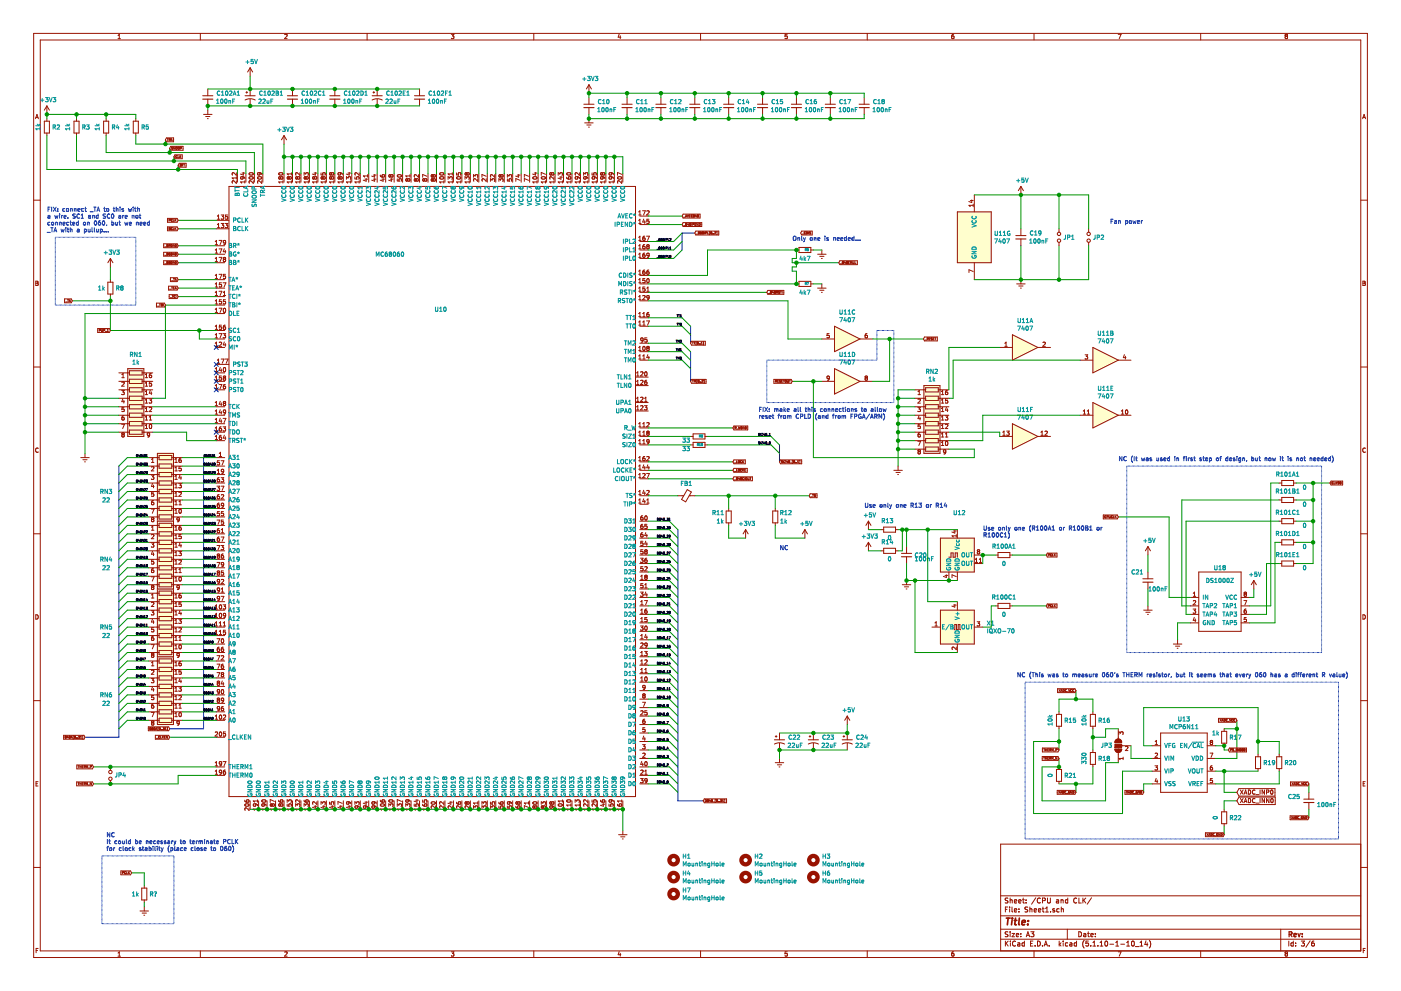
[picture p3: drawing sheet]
<svg xmlns="http://www.w3.org/2000/svg" width="420mm" height="297mm" viewBox="0 0 420 297" stroke-linecap="round" stroke-linejoin="round" font-family="sans-serif">
<path d="M.1 0h420.1v297h-420.1z" fill-rule="evenodd" fill="#fff" stroke="#fff" stroke-width=".3"/>
<g fill="none" stroke="#981200" stroke-width=".3">
<path d="M10.1 10h400v277h-400zM12.1 12h396v273h-396zM35.4 11.6h.7M35.4 10.6l.4-.3v1.3M60.1 10v2M85.4 10.4l.5-.1 .2 .3-.8 1h.8M110.1 10v2M135.3 10.3h.8l-.4 .5 .4 .1v.6h-.8M160.1 10v2M185.7 10.2l-.3 1h.8M186 10.7v.9M210.1 10v2"/>
<path d="M236.1 10.3h-.6l-.1 .6 .6-.1 .1 .7h-.7M260.1 10v2M286 10.3l-.5 .3-.1 .7 .2 .3 .5-.1-.1-.7h-.4l-.2 .2M310.1 10v2M335.3 10.3h.9l-.5 1.3M360.1 10v2M385.6 10.8l-.2 .5 .2 .3 .4-.1M385.6 10.8l-.2-.2 .2-.3 .5 .1-.2 .4M385.6 10.8h.3M385.9 10.8l.2 .3v.4M386.1 11.5h-.1M10.7 35.6l.4-1.3 .4 1.3"/>
<path d="M10.8 35.2h.6M13.3 36.3h1.5v3.6h-1.5zM14.1 31.8l-.8 1.2M14.1 31.8v2.5M14.1 35.6v.7M14.1 39.9v.7M14.1 31.8l.7 1.2M22.2 36.3h1.5v3.6h-1.5zM22.9 35.6v.7M22.9 39.9v.7M31.1 36.3h1.5v3.6h-1.5zM31.8 35.6v.7"/>
<path d="M31.8 39.9v.7M40 36.3h1.5v3.6h-1.5zM40.7 35.6v.7M40.7 39.9v.7M60.8 28.7h3M61 34.3h2.6M61.7 34.9h1.3M62.2 35.6h.2M62.3 26.7v2M62.3 29.7v2.1M62.3 33v1.3M73.5 28.7h3"/>
<path d="M73.5 30l1.5-.4 1.5 .4M73.7 27.7h.6M74 27.4v.5M75 20.3v2.6M75 26.7v2M75 29.7v2.1M75 20.3l-.7 1.3M75 20.3l.8 1.3M86.2 28.7h3M87.7 26.7v2M87.7 29.7v2.1M98.9 28.7h3"/>
<path d="M100.4 26.7v2M100.4 29.7v2.1M111.6 28.7h3M111.6 30l1.5-.4 1.5 .4M111.8 27.7h.6M112.1 27.4v.5M113.1 26.7v2M113.1 29.7v2.1M124.3 28.7h3M125.8 26.7v2M125.8 29.7v2.1M175.1 31.2h3"/>
<path d="M175.3 36.8h2.6M176 37.5h1.3M176.5 38.1h.2M176.6 25.4v2.5M176.6 29.2v2M176.6 32.3v2M176.6 35.6v1.2M176.6 25.4l-.7 1.3M176.6 25.4l.8 1.3M186.5 31.2h3.1M188.1 29.2v2M188.1 32.3v2"/>
<path d="M196.7 31.2h3M198.2 29.2v2M198.2 32.3v2M206.8 31.2h3.1M208.4 29.2v2M208.4 32.3v2M217 31.2h3.1M218.5 29.2v2M218.5 32.3v2M227.2 31.2h3M228.7 29.2v2M228.7 32.3v2"/>
<path d="M237.3 31.2h3.1M238.9 29.2v2M238.9 32.3v2M247.5 31.2h3M249 29.2v2M249 32.3v2M257.6 31.2h3.1M259.2 29.2v2M259.2 32.3v2M408.7 35.6l.4-1.3 .4 1.3M408.8 35.2h.6M10.1 60h2"/>
<path d="M49.9 41.3h2.2v1.2h-2.2l-.3-.6zM50.1 41.6h.4M50.3 41.6v.6M50.7 41.9l.3-.1v-.2h-.3v.6M50.8 41.9l.3 .3M51.2 43.9h3.7v1.1h-3.7l-.3-.5zM51.2 42.2l.2-.6 .3 .6M51.3 42h.3M51.7 44.4v.1M51.7 44.5v.2h-.3M51.8 44.1h-.3l.2 .3M52.5 44.1v.6l-.4-.6v.6"/>
<path d="M52.5 46.4h2.1v1.2h-2.1l-.3-.6zM53.1 46.7h-.3l-.1 .2 .1 .3h.3M53.4 46.6v.7h.3M53.7 48.9h2.1v1.2h-2.1l-.3-.6zM53.8 47.3l.2-.7 .2 .7M53.9 47.1h.3M54 49.5h.3M54.1 44.4h.3v-.3h-.3v.6M54.3 49.5h.1M54.3 49.8h.1M54.4 49.3v.1M54.4 49.3l-.4-.1v.6h.3"/>
<path d="M54.4 49.5v.1M54.4 49.7l-.1 .1M54.4 49.4l-.1 .1M54.4 49.6v.1M54.4 49.7h.1M54.6 49.2h.3M54.7 49.2v.6M55.1 49.2h.3M55.2 49.2v.6M68.7 55.9h121.9v182.9h-121.9zM70.9 51.8v.8l-.9-.8-.4 .2 .1 .5M70.9 54.2v.8l-.9-.8-.4 .2 .1 .5"/>
<path d="M70.9 53v.7M70.9 53.3h-1.3l.4 .4M71.2 52.1v2.5M72.6 51.9h.8M72.7 53l.2 .6h-.6l-.2-.4 .3-.2 .9 .1 .1 .5M73 51.7v.8l-.9-.3M73.4 54.5h-1.3l.4 .4M73.4 54.2v.7M73.7 52.1v2.5M74.8 53.1a.62 .62 0 0 1 .7-.2 .62 .62 0 0 1 .4 .6 .62 .62 0 0 1-.7 .3 .62 .62 0 0 1-.4-.7zM74.8 51.9a.68 .68 0 0 1 1.2 .3 .63 .63 0 0 1-.7 .3 .63 .63 0 0 1-.5-.6zM76 54.2v.8l-1-.8-.3 .2 .1 .5"/>
<path d="M76.3 52.1v2.5M77.3 53.1a.62 .62 0 0 1 .7-.2 .62 .62 0 0 1 .4 .6 .62 .62 0 0 1-.7 .3 .62 .62 0 0 1-.4-.7zM77.8 51.8l.2 .2v.4h-.6l-.2-.4 .3-.2h.7l.3 .6M78.5 54.2v.8l-.9-.8-.4 .2 .2 .5M78.8 52.1v2.5M83.7 53.6h.1M83.7 52.3v.1M83.7 51.9a.68 .68 0 0 1 1.1 .3 .63 .63 0 0 1-.6 .3 .63 .63 0 0 1-.5-.6zM84.1 53.2l-.4-.2v.6M84.1 53.2l.3-.2 .4 .2-.2 .5-.5-.3M84.1 53.4l-.4 .2M84.1 53.2v.2"/>
<path d="M84.8 54.5h-1.2l.3 .4M84.8 54.2v.7M85.2 40.6v2.6M85.2 52.1v2.5M85.2 40.6l-.8 1.3M85.2 40.6l.7 1.3M86.2 53.6h.1M86.7 53.2l-.5-.2v.6M86.7 53.2l.2-.2 .5 .2-.2 .5-.4-.1M86.7 53.4l-.5 .2M86.7 53.2v.2M86.7 53.4v.2"/>
<path d="M86.7 53.6h.1M87.4 54.5h-1.3l.4 .4M87.4 51.8v.7M87.4 54.2v.7M87.4 52.1h-1.3l.4 .4M87.7 52.1v2.5M88.7 53.6h.1M89.2 53.2l-.4-.2-.1 .6M89.2 53.2l.2-.2 .5 .2-.2 .5-.4-.1M89.2 53.4l-.4 .2M89.2 53.2v.2M89.2 53.4l.1 .2"/>
<path d="M89.3 53.6h.1M89.9 54.5h-1.2l.3 .4M89.9 51.8v.8l-.9-.8-.3 .2 .1 .5M89.9 54.2v.7M90.3 52.1v2.5M91.2 52.6v-.8l.5 .4 .1-.4 .6 .1-.1 .7M91.5 53h.1M91.5 53.7h.1M91.5 53l-.3 .2 .3 .5M91.5 53l.3 .2M91.8 53.2l.2-.2 .5 .2-.3 .5-.3-.1M91.8 53.4l-.3 .3"/>
<path d="M91.8 53.2v.2M91.8 53.4v.2M91.8 53.6h.1M92.5 54.5h-1.3l.4 .4M92.5 54.2v.7M92.8 52.1v2.5M94 53l-.3 .2 .3 .5M94 53h.1M94 53.7h.1M94 53l.3 .2M94.2 51.9h.8M94.3 53.2l.2-.2 .5 .2-.2 .5-.5-.3"/>
<path d="M94.3 53.4l-.3 .3M94.3 53.2v.2M94.6 51.7v.8l-.9-.3M95 54.5h-1.3l.4 .4M95 54.2v.7M95.3 52.1v2.5M96.3 51.8v.6l.6 .1-.1-.6 .6-.1v.7M96.5 53h.1M96.5 53.7h.1M96.5 53l-.2 .2 .2 .5M96.6 53l.2 .2M96.8 53.2l.3-.2 .4 .2-.2 .5-.5-.3"/>
<path d="M96.8 53.4l-.2 .3M96.8 53.2v.2M97.5 54.5h-1.2l.3 .4M97.5 54.2v.7M97.9 52.1v2.5M99.3 53.6h-.1M99.4 52l-.3-.2-.3 .2 .1 .4 .5-.2M99.4 53.2l-.3-.2-.3 .2 .1 .4h.3M99.4 53.2l.2-.2 .5 .2-.2 .5-.5-.3M99.4 52l.2-.2 .5 .2-.2 .5-.5-.3M99.4 53.4l-.1 .2M99.4 52v.2"/>
<path d="M99.4 53.2v.2M100.1 54.5h-1.3l.4 .4M100.1 54.2v.7M100.4 52.1v2.5M101.8 53.6h.1M101.9 51.8l.2 .2v.4h-.6l-.1-.4 .2-.2h.7l.3 .6M101.9 53.2l-.2-.2-.3 .2 .1 .4h.3M101.9 53.2l.2-.2 .5 .2-.2 .5-.5-.3M101.9 53.4l-.1 .2M101.9 53.2v.2M102.6 54.5h-1.2l.3 .4M102.6 54.2v.7"/>
<path d="M103 52.1v2.5M103.9 53.7v-.7l.5 .4 .1-.4h.4l.3 .2-.2 .5M104.3 51.9h.9M104.7 51.7v.8l-.9-.3M105.2 54.2v.7M105.2 54.5h-1.3l.4 .4M105.5 52.1v2.5M106.4 53v.6l.6 .1-.1-.5 .6-.2 .2 .2-.1 .5M107.7 54.5h-1.3l.4 .4M107.7 51.8v.8l-.9-.8-.4 .2 .2 .5M107.7 54.2v.7M108 52.1v2.5"/>
<path d="M109.4 53.7h.8M109.8 53.5v.8l-.9-.3M110.2 52.4v.7M110.2 52.7h-1.2l.3 .4M110.6 52.1v2.5M111.9 53.7h.9M111.9 52.5h.9M112.4 53.5v.8l-.9-.3M112.4 52.3v.8l-.9-.3M113.1 52.1v2.5M114.1 52.5l.1 .4 .4 .2 .6-.1 .1-.5h-.7l-.1 .3 .3 .3M114.5 53.7h.8"/>
<path d="M114.9 53.5v.8l-.9-.3M115.7 52.1v2.5M116.9 52.4l-.3 .2 .3 .5M116.9 53.1h.1M116.9 52.4h.1M116.9 52.4l.3 .2M117 53.7h.9M117.2 52.6l.2-.2 .5 .2-.3 .5-.4-.3M117.2 52.8l-.3 .3M117.2 52.6v.2M117.4 53.5v.8l-.9-.3M118.2 52.1v2.5"/>
<path d="M119.1 53.6v.6l.6 .1v-.7h.6v.7M119.3 52.5a.61 .61 0 0 1 .7-.2 .61 .61 0 0 1 .4 .6 .76 .76 0 0 1-1.3-.2zM120.7 52.1v2.5M122.2 54.2h-.1M122.2 53.8l-.2-.2-.3 .2 .1 .4h.3M122.2 53.8l.3-.2 .4 .2-.2 .5-.5-.2M122.2 54.1v.1M122.2 53.8v.3M122.9 52.7h-1.2l.3 .4M122.9 52.4v.7M123.3 52.1v2.5M124.3 54.2h.1"/>
<path d="M124.3 54.2h.3M124.7 54.2h-.1M124.8 53.8l.2-.2 .5 .2-.2 .5-.5-.2M124.8 53.8l-.5-.2v.6M124.8 54.1l-.1 .1M124.8 53.8v.3M125.5 52.4v.7l-.9-.7-.4 .2 .1 .5M125.8 52.1v2.5M126.8 54.2h.1M127.3 54.1l-.4 .1M127.3 53.8l.2-.2 .5 .2-.2 .5-.4-.1M127.3 53.8l-.4-.2-.1 .6"/>
<path d="M127.3 53.8v.3M127.3 54.1l.1 .1M127.4 54.2h.1M128 52.8l-1.2-.5v.8M128.4 52.1v2.5M129.4 54.2h.1M129.9 52.6l-.3-.2-.3 .2 .1 .4 .5-.2M129.9 53.8l.2-.2 .5 .2-.3 .5-.3-.1M129.9 52.6l.2-.2 .5 .2-.3 .5-.4-.3M129.9 53.8l-.5-.2v.6M129.9 54.1l-.5 .1M129.9 52.6v.2"/>
<path d="M129.9 53.8v.3M129.9 54.1v.1M129.9 54.2h.1M130.9 52.1v2.5M131.9 53.1a.62 .62 0 0 1 .7-.2 .62 .62 0 0 1 .5 .6 .62 .62 0 0 1-.8 .3 .62 .62 0 0 1-.4-.7zM132 51.9a.68 .68 0 0 1 1.1 .3 .63 .63 0 0 1-.7 .3 .63 .63 0 0 1-.5-.6zM133.1 54.5h-1.3l.4 .4M133.1 54.2v.7M133.4 52.1v2.5M134.4 53.7v-.7l.5 .4 .1-.4h.4l.2 .2-.1 .5M135.6 54.5h-1.2l.3 .4M135.6 52.1h-1.2l.3 .4"/>
<path d="M135.6 51.8v.7M135.6 54.2v.7M136 52.1v2.5M136.9 51.8v.6l.6 .1v-.6l.6-.1v.7M137 53.1a.62 .62 0 0 1 .7-.2 .62 .62 0 0 1 .4 .6 .62 .62 0 0 1-.7 .3 .62 .62 0 0 1-.4-.7zM138.2 54.5h-1.3l.4 .4M138.2 54.2v.7M138.5 52.1v2.5M139.5 53.7v-.7l.4 .4 .2-.4h.4l.2 .2-.1 .5M140 52l-.2-.2-.3 .2 .1 .4 .4-.2M140 52l.2-.2 .5 .2-.2 .5-.5-.3M140 52v.2"/>
<path d="M140.7 54.5h-1.2l.3 .4M140.7 54.2v.7M141.1 52.1v2.5M142 53.1v-.7l.5 .4 .1-.4h.4l.3 .2-.2 .5M143.3 53.6v.8l-.9-.8-.4 .2 .1 .5M143.6 52.1v2.5M145.8 53.6v.8l-.9-.8-.4 .2 .2 .5M145.8 52.8l-1.3-.5v.8M146.1 52.1v2.5M147.1 54.4v-.8l.5 .4 .1-.4h.5v.8M148.3 52.4v.7l-.9-.7-.3 .2 .1 .5M148.7 52.1v2.5"/>
<path d="M149.6 54.4v-.8l.5 .4 .1-.4h.6v.8M150.2 52.6l-.3-.2-.3 .2 .1 .4 .5-.2M150.2 52.6l.2-.2 .5 .2-.2 .5-.5-.3M150.2 52.6v.2M151.2 52.1v2.5M152.2 53.6v.6l.6 .1v-.7h.5v.7M152.2 53.1v-.7l.4 .4 .2-.4h.4l.2 .2-.1 .5M153.8 52.1v2.5M155.1 52.5h.9M155.5 52.3v.8l-.9-.3M156 54.1l-1.3-.6v.9M156.3 52.1v2.5"/>
<path d="M158.5 52.8l-1.3-.5v.8M158.5 54.1l-1.3-.6v.9M158.8 52.1v2.5M159.9 53.1a.62 .62 0 0 1 .7-.2 .62 .62 0 0 1 .4 .6 .62 .62 0 0 1-.7 .3 .62 .62 0 0 1-.4-.7zM160.2 51.9h.8M160.6 51.7v.8l-.9-.3M161 54.5h-1.2l.3 .4M161 54.2v.7M161.4 52.1v2.5M162.4 53.1a.62 .62 0 0 1 .7-.2 .62 .62 0 0 1 .4 .6 .62 .62 0 0 1-.7 .3 .62 .62 0 0 1-.4-.7zM163.6 54.5h-1.3l.4 .4M163.6 54.2v.7"/>
<path d="M163.6 52.2l-1.3-.5v.9M163.9 52.1v2.5M165.4 52l-.2-.2-.3 .2 .1 .4 .4-.2M165.4 52l.2-.2 .5 .2-.2 .5-.5-.3M165.4 52v.2M166.1 54.5h-1.2l.3 .4M166.1 53v.7l-.9-.7-.3 .2 .1 .5M166.1 54.2v.7M166.5 52.1v2.5M167.4 52.6v-.8l.5 .4 .1-.4 .6 .1-.1 .7M167.8 53.1h.9M168.2 52.9v.8l-.9-.3"/>
<path d="M168.7 54.5h-1.3l.4 .4M168.7 54.2v.7M169 52.1v2.5M169.9 53.1l.2 .4 .4 .2 .7-.1v-.5h-.7l-.1 .3 .3 .3M170 52.3l.1 .1M170.1 51.9a.68 .68 0 0 1 1.1 .3 .63 .63 0 0 1-.7 .3 .63 .63 0 0 1-.5-.6zM171.2 54.5h-1.3l.4 .4M171.2 54.2v.7M171.5 52.1v2.5M172.6 53.6l-.1-.4 .2-.2 .9 .1 .1 .5M172.6 53.6h.1M173 53l.2 .6h-.6"/>
<path d="M173.7 54.5h-1.2l.3 .4M173.7 51.8v.8l-.9-.8-.3 .2 .1 .5M173.7 54.2v.7M174.1 52.1v2.5M175 52.6v-.8l.5 .4 .1-.4 .6 .1v.7M175.6 53l.2 .6h-.7l-.1-.4 .3-.2 .9 .1 .1 .5M176.3 54.5h-1.3l.4 .4M176.3 54.2v.7M176.6 52.1v2.5M177.6 51.8v.6l.6 .1-.1-.6 .6-.1v.7M178.1 53l.2 .6h-.6l-.1-.4 .2-.2 .9 .1 .1 .5M178.8 54.5h-1.2l.3 .4"/>
<path d="M178.8 54.2v.7M179.2 52.1v2.5M180.4 51.8h.1M180.4 52.5h.1M180.4 51.8l-.3 .2 .3 .5M180.4 51.8l.3 .2M180.7 53l.1 .6h-.6l-.1-.4 .3-.2 .8 .1 .2 .5M180.7 52l.2-.2 .5 .2-.3 .5-.4-.3M180.7 52.2l-.3 .3M180.7 52v.2M181.4 54.5h-1.3l.4 .4M181.4 54.2v.7"/>
<path d="M181.7 52.1v2.5M183.2 53l.2 .6h-.6l-.2-.4 .3-.2 .9 .1 .1 .5M183.2 51.8l.2 .2v.4h-.6l-.2-.4 .3-.2h.7l.3 .6M183.9 54.5h-1.3l.4 .4M183.9 54.2v.7M184.2 52.1v2.5M185.3 53.1a.62 .62 0 0 1 .7-.2 .62 .62 0 0 1 .4 .6 .62 .62 0 0 1-.7 .3 .62 .62 0 0 1-.4-.7zM186.4 54.2v.8l-.9-.8-.3 .2 .1 .5M186.4 52.2l-1.2-.5v.9M186.8 52.1v2.5M291.4 59.9v.8l-.9-.3M292.2 58.4v5.1"/>
<path d="M306.2 55.9v2.5M306.2 55.9l-.8 1.3M306.2 55.9l.7 1.3M408.1 60h2M33.1 77.5v2.5M33.1 77.5l-.8 1.2M33.1 77.5l.8 1.2M49.1 78.2h4l.3 .5-.3 .6h-4zM49.1 73.1h4l.3 .6-.3 .5h-4zM49.1 75.6h4l.3 .6-.3 .6h-4zM49.4 79.1h.5M49.4 76.5h.5"/>
<path d="M49.4 74h.5M50 76.2h.2M50 78.7h.2M50 73.6h.2M50.2 78.7l.1 .3M50.2 73.6l.1 .3M50.2 76.2l.1 .3M50.2 68h2.9l.3 .6-.3 .6h-2.9zM50.2 65.5h2.9l.3 .5-.3 .6h-2.9zM50.3 73.3h-.3v.6h.3M50.3 75.9l-.3-.1v.7h.3M50.3 78.4h-.3v.6h.3"/>
<path d="M50.3 78.4h.1M50.3 75.9h.1M50.3 73.3v.1M50.3 73.4l-.1 .2M50.3 75.9l-.1 .3M50.3 78.4l-.1 .3M50.3 79h.1M50.3 76.5h.1M50.3 73.9h.1M50.7 78.7h.2M50.7 68.5l.3 .1M50.8 73.6l.2 .3"/>
<path d="M50.9 78.7l.1-.3h-.3v.6h.3v-.3M50.9 78.7h.1M51 73.3h-.3v.6M51 78.7h.1M51 73.3v.1M51 75.9h-.3l.1 .6h.2l-.1-.3M51 66h-.3M51 73.4v.2h-.3M51 68.4l-.3-.2v.7l.3-.1v-.2M51 66v-.3h-.3v.6M51 68.4h.1M51 68.4v.1"/>
<path d="M51 66h.1M51.3 73.4v-.1a.29 .29 0 0 1 .3 .3 .29 .29 0 0 1-.3 .3zM51.3 75.9a.29 .29 0 0 1 .3 .3 .29 .29 0 0 1-.3 .3zM51.3 78.4a.29 .29 0 0 1 .3 .3 .29 .29 0 0 1-.3 .3zM51.5 78.4h.1M51.5 75.9h.1M51.5 73.3l.1 .1M51.7 68.3h-.3l-.1 .2 .1 .3h.3M51.7 65.7h-.3l-.1 .3 .1 .3 .3-.1M52 65.7v.6h.3M52 68.2v.7h.3M52 78.4l-.1 .4h.4"/>
<path d="M52 75.8l-.1 .5h.4M52 73.3l-.1 .4h.4M52.2 73.5v.4M52.2 76v.5M52.2 78.6v.4M52.5 65.7v.6M52.5 68.2v.7M52.5 73.4v.3l.2 .2M52.5 78.4v.4l.2 .2M52.5 75.9v.3l.2 .3M52.6 78.4h-.1M52.6 75.9h-.1"/>
<path d="M52.6 73.3l-.1 .1M52.6 68.5l.2 .4M52.6 66l.2 .3M52.7 73.3h-.1M52.7 75.8l-.1 .1M52.7 78.4h-.1M52.7 78.4h.1M52.7 75.8v.1M52.7 73.3h.1M52.7 75.9v.6M52.7 78.4v.6M52.7 73.3l.1 .5"/>
<path d="M52.7 79h.1M52.7 76.5h.1M52.7 73.9h.1M52.8 73.9h-.1M52.8 73.8v.1M52.8 68.2l-.3 .4M52.8 65.7l-.3 .3M64.6 72.4l.3-.3v1.2M64.6 75l.3-.4v1.3M64.6 77.5l.3-.4v1.3M64.6 73.3h.7M64.6 75.9h.7"/>
<path d="M64.6 78.4h.7M64.9 76.2h2.5M64.9 78.7h2.5M64.9 68.6h3.8M64.9 66h3.8M64.9 73.7h2.5M65.2 68.3h.7M65.2 64.8l.3-.4v1.3M65.2 67.3l.3-.3v1.3M65.2 65.7h.7M65.7 72.1h.8l-.5 1.2M65.7 74.6h.8l-.5 1.3"/>
<path d="M65.7 77.1h.8l-.5 1.3M66.3 67h.8l-.4 .5 .3 .1 .1 .4-.2 .3-.6-.2M66.3 64.4h.8l-.4 .5 .3 .2 .1 .4-.2 .2-.6-.1M67.2 77.7l-.2-.3 .2-.3 .4 .2-.2 .4M67.2 77.7l-.2 .2 .2 .5 .5-.2-.3-.5M67.2 77.7h.2M67.3 74.6l-.3 .8h.8M67.5 67h.8l-.4 .5 .4 .1-.1 .6-.7-.1M67.6 75v.9M67.7 72.6l-.3 .2h-.3l-.1-.6 .4-.1 .3 .2-.1 .7-.5 .3M68.3 64.4h-.6l-.1 .7 .6-.1 .1 .6h-.7M191.6 63.5l.3-.3v1.2"/>
<path d="M191.6 66.1l.3-.4v1.3M191.6 71.1l.3-.3v1.3M191.6 73.7l.3-.4v1.3M191.6 76.2l.3-.3v1.2M191.6 67h.7M191.6 64.4h.7M191.6 72.1h.7M191.6 74.6h.7M191.6 77.1h.7M191.9 74.9h2.5M191.9 77.5h2.5M191.9 67.3h2.5"/>
<path d="M191.9 72.4h2.5M191.9 64.8h2.5M192.7 63.2h.8l-.5 1.2M193.1 65.7l-.4 .8h.8M193.4 73.3h-.3a.79 .79 0 0 0-.1 1.3h.4l.1-.5-.3-.3-.5 .3M193.4 66.1v.9M193.4 70.8h-.3a.79 .79 0 0 0-.1 1.3l.4-.1 .1-.5-.3-.2-.5 .2M193.4 75.9h-.3a.79 .79 0 0 0-.1 1.2h.4l.1-.5-.3-.2-.5 .2M193.9 70.8h.9l-.6 1.3M194 63.3l.5-.1 .2 .3-.8 .9h.8M194.2 73.9l-.2 .2 .2 .5 .5-.2-.2-.5M194.2 73.9l-.2-.3 .2-.3 .4 .2-.1 .4"/>
<path d="M194.2 73.9h.3M194.6 65.7h-.6v.6h.6v.6h-.6M194.7 76.4l-.2 .3-.4-.1-.1-.6 .5-.1 .2 .2-.1 .7-.5 .3M204.9 64.2h5v1.2h-5l-.3-.6zM204.9 66.7h5.6v1.2h-5.6l-.3-.6zM205 65.1h.5M205 67.6h.5M205.6 65.1l.2-.7 .2 .7M205.6 64.9h.3M205.7 67l.3 .2-.2 .4-.2-.3zM205.8 67h-.1M206.1 64.4l.2 .7 .2-.7"/>
<path d="M206.4 66.9l-.2 .5h.4M206.5 67.2v.4M206.7 64.7h.2M207 67h.1M207 67.6h.1M207 67l-.2 .2 .2 .4M207 67l.2 .2-.2 .4M207 64.4h-.3v.7h.3M207.3 64.9h.1M207.3 64.9l.4 .1M207.5 67v.6M207.7 64.5h-.4v.4"/>
<path d="M208 64.5l.1 .6 .1-.6M208 64.4h.2M208 64.4v.1M208.1 67.3h-.3M208.1 67.2v-.2h-.3v.6M208.1 67.2v.1M208.2 64.4v.1M208.4 67.3h.2M208.7 69.3h6.9v1.1h-6.9l-.3-.5zM208.7 64.4l-.2 .4h.4M208.7 67h-.3v.6h.3M208.8 70.2h.5"/>
<path d="M208.8 64.6v.5M209.2 64.5l-.1 .3 .3 .2M209.2 64.4h.2M209.2 64.4v.1M209.3 67v.6l-.3-.6v.6M209.4 64.4v.1M209.4 64.5v.5M209.4 65h.1M209.5 69.5l.3 .2-.2 .4-.2-.2zM209.6 67l.4 .1-.2 .5zM210 69.8v.1M210.1 69.8h.3l-.1 .3"/>
<path d="M210.1 69.8h-.1M210.3 69.5l-.3 .3 .3 .3M210.3 70.1h.1M210.7 70v-.5h.2l-.1 .6M210.7 70v.1M210.7 70.1h.1M211.3 69.5v.6M211.9 69.8h-.3M211.9 69.8v-.3h-.3v.6M211.9 69.8h.1M212.2 69.5v.6h.3M212.9 69.4h-.2v.9h.2"/>
<path d="M213.3 69.5h.1M213.3 70.1h.1M213.3 69.5l-.2 .2 .2 .4M213.3 69.5l.2 .2-.2 .4M213.8 70.1h.1M214.1 70.1h.1M214.1 70.1h-.1M214.3 69.5l.4 .1M214.7 69.7l-.4 .4h.4M214.7 69.6v.1M214.9 69.4h.2v.9h-.2M238.9 74.9h.7"/>
<path d="M239.6 74.2h3.6v1.5h-3.6zM240.4 69.3h3.2v1.1h-3.2l-.3-.5zM240.6 70.2h.5M241.4 69.5h.1M241.4 70.1h.1M241.4 69.5l-.2 .3 .2 .3M241.4 69.5h.2M241.6 70.1h-.2M241.8 69.5l.3 .1a.33 .33 0 0 1 .1 .4 .33 .33 0 0 1-.4 .1zM242.5 69.5v.6M242.7 69.7l.1 .1M242.7 69.6v.1"/>
<path d="M242.8 69.8h.1M242.9 69.8l.1 .1M243 69.9h.1M243.1 69.9l-.1 .2h-.3M243.1 69.5l-.4 .1M243.2 74.9h.7M245.2 76.2h2.5M245.8 76.8h1.3M246.3 77.5h.3M246.5 74.9v1.3M251.9 78.2h5.2v1.1h-5.2l-.3-.6zM252 79.1h.5"/>
<path d="M252.7 78.4v.6l.3-.2-.1-.4M252.7 78.4h.2M252.7 78.4h.1M252.9 78.4h.1M253.4 78.4l-.2 .4h.4M253.5 78.6v.4M253.9 79h.1M254.1 78.4l-.3 .1 .1 .5M254.1 78.4h.1M254.1 78.4l-.1 .6M254.4 78.7h.3M254.8 78.4h-.4v.6h.4"/>
<path d="M255 79v-.6l.2 .4 .2-.4v.6M255.7 78.4l.2 .6 .2-.1v-.5M256.4 78.4v.6h.3M287.1 63.5h10.2v15.2h-10.2zM291 60.1h.9M291.9 61.2v.7M291.9 61.5h-1.3l.3 .4M292.2 78.7v5.1M304.6 70.6h3.1M306.2 68.6v2M306.2 71.6v2.1M317.6 68.6v1"/>
<path d="M317.6 72.6v1.1M326.5 68.6v1M326.5 72.6v1.1M10.7 84.9h.5M11.3 84.3h-.6v1.3l.7-.2v-.4l-.2-.1M11.3 84.3v.1M11.3 84.8l-.1 .1M11.3 84.4v.4M11.3 84.8h.1M19.4 89.6h2l.3 .6-.3 .6h-2zM19.7 90.5h.5M20.2 89.8h.4"/>
<path d="M20.4 89.8v.7M20.7 90.5l.2-.7 .2 .7M20.8 90.3h.3M29.3 98.5h3.5l.3 .6-.3 .5h-3.5zM29.8 99h.3v-.2l-.3-.1v.6M30.4 98.7v.5l.2 .1M30.7 99.3h-.1M30.8 98.7l-.1 .6M31.4 98.7h-.3v.6M31.4 98.7v.1M31.4 98.8v.2h-.3M31.6 99.4h.4"/>
<path d="M32.1 98.9l.2-.2v.6M32.1 99.3h.4M32.3 84.6h1.6v3.5h-1.6zM33.1 83.8v.8M33.1 88.1v.8M46.9 90.9h2.4l.3 .5-.3 .6h-2.4zM47.3 91.8h.4M47.8 91.1h.3M48 91.1v.6M48.4 91.4h.3M48.7 91.4h.1M48.7 91.2l-.3-.1v.6l.3-.1"/>
<path d="M48.7 91.2v.1M48.7 91.4v.1M48.7 91.3l-.1 .1M48.7 91.5v.1M48.7 91.6h.1M49 91.1v.6M50.6 85.8h2.5l.3 .6-.3 .5h-2.5zM50.7 88.3h2.4l.3 .6-.3 .6h-2.4zM50.9 86.7h.4M51.1 89.2h.4M51.1 83.2h2l.3 .6-.3 .6h-2zM51.4 86h.4"/>
<path d="M51.4 84.2h.5M51.6 88.5h.4M51.6 86v.6M51.8 88.5v.7M52 86.3h.2M52 83.5h.4M52.2 83.5v.6M52.3 86h-.3v.6h.3M52.5 86.6l.2-.6 .2 .6M52.5 84.1l.2-.6 .2 .6M52.5 88.6h-.2l-.2 .2 .2 .4 .2-.1M52.5 86.5h.3"/>
<path d="M52.5 83.9h.3M52.8 88.5v.7M64.6 82.6l.3-.4v1.3M64.6 85.1l.3-.3v1.2M64.6 87.7l.3-.4v1.3M64.6 90.2l.3-.4v1.3M64.6 92.7l.3-.3v1.3M64.6 97.8l.3-.3v1.2M64.6 93.7h.7M64.6 88.6h.7M64.6 83.5h.7M64.6 86h.7"/>
<path d="M64.6 91.1h.7M64.6 98.7h.7M64.9 86.4h2.5M64.9 91.4h2.5M64.9 99.1h2.5M64.9 94h2.5M64.9 88.9h2.5M64.9 83.8h2.5M65.7 87.3h.8l-.5 1.3M65.7 82.2h.8l-.5 1.3M65.7 92.4h.8l-.5 1.3M66.4 84.8h-.6l-.1 .6 .5-.2 .3 .6-.3 .2-.5-.1"/>
<path d="M66.4 89.8h-.6l-.1 .7 .5-.2 .3 .6-.3 .2-.5-.1M66.4 97.5h-.6l-.1 .6 .5-.2 .3 .6-.3 .2-.5-.1M66.9 84.8h.9l-.6 1.2M67 87.7l.3-.4v1.3M67 88.6h.7M67.1 92.5l.2-.1a.63 .63 0 0 1 .4 .6 .63 .63 0 0 1-.6 .6l-.1-.4zM67.6 97.5h-.4l-.2 .5v.6l.6 .1v-.7l-.4-.1-.2 .3M67.6 82.2h-.6v.6h.6v.6h-.6M67.6 89.8h-.6v.7l.6-.1v.6h-.6M191.6 81.3l.3-.3v1.2M191.6 83.8l.3-.3v1.3M191.6 86.4l.3-.4v1.3"/>
<path d="M191.6 88.9l.3-.3v1.2M191.6 94l.3-.3v1.2M191.6 96.5l.3-.3v1.3M191.6 94.9h.7M191.6 97.5h.7M191.6 89.8h.7M191.6 84.8h.7M191.6 87.3h.7M191.6 82.2h.7M191.9 85.1h2.5M191.9 87.6h2.5M191.9 95.3h2.5"/>
<path d="M191.9 97.8h2.5M191.9 90.2h2.5M191.9 82.6h2.5M192.7 88.7l.5-.1 .3 .3-.8 .9h.8M192.7 94l.4-.3v1.2M192.7 96.5l.4-.3v1.3M192.7 94.9h.8M192.7 97.5h.8M193.4 81h-.3a.79 .79 0 0 0-.1 1.2h.4l.1-.5-.3-.3-.5 .3M193.4 83.5h-.6l-.1 .6 .5-.1 .3 .5-.3 .3-.5-.2M193.4 86h-.6l-.1 .6 .5-.1 .3 .6-.3 .2-.5-.1M193.9 96.2h.9l-.6 1.3"/>
<path d="M194 86.4l.3-.4v1.3M194 87.3h.7M194.1 83.6l.2-.1a.63 .63 0 0 1 .4 .7 .63 .63 0 0 1-.6 .5l-.1-.4zM194.1 83.6h.1M194.6 93.7h-.4l-.2 .5v.6l.6 .1v-.7l-.4-.1-.2 .3M194.6 81h-.4l-.2 .5v.6l.6 .1v-.7l-.4-.1-.2 .3M194.7 89.1l-.2 .3-.4-.1-.1-.6 .5-.1 .2 .2-.1 .7-.5 .3M230.3 87h4.8v1.2h-4.8l-.3-.6zM230.4 88h.5M231.8 87.3l-.2 .4h.4M231.9 87.5v.4M232.3 87.3h.2v.6l-.3-.1z"/>
<path d="M233 87.6l.2 .3M233.2 87.6h-.3M233.2 87.6h.1M233.2 87.6v-.3h-.3v.6M233.5 87.5l.3 .1M233.5 87.4v.1M233.8 87.6v.1M233.8 87.7v.2h-.3M233.8 87.3l-.3 .1M234 87.3h.4M234.2 87.3v.6M234.6 87.3v.6"/>
<path d="M238.9 85.1h.7M239.6 84.3h3.6v1.6h-3.6zM243.2 85.1h.7M245.2 86.4h2.5M245.8 87h1.3M246.3 87.6h.3M246.5 85.1v1.3M250.3 97.8l7.6 3.8-7.6 3.8zM291.9 81.4l-1.3-.5v.8M304.9 85.1h2.5M305.5 85.7h1.3M306 86.4h.3"/>
<path d="M306.2 83.8v1.3M408.7 84.3l.7 .2-.2 .4 .3 .2-.3 .5h-.5zM408.7 84.9h.5M10.1 110h2M35.6 111.8h3.2M35.6 114.3h3.2M35.6 116.8h3.2M35.6 119.4h3.2M36.5 117h.8l-.5 .5 .4 .1 .1 .5-.3 .2-.5-.1M36.5 114.6l.5-.1 .3 .3-.8 1h.8M36.5 113.2h.8M36.5 112.3l.4-.4v1.3"/>
<path d="M36.8 119.5l-.3 .9h.8M37.1 120v.8M38.3 110.5h4.8v20.3h-4.8zM38.8 116.2h3.8v1.3h-3.8zM38.8 118.7h3.8v1.3h-3.8zM38.8 111.1h3.8v1.3h-3.8zM38.8 113.7h3.8v1.2h-3.8zM42.6 111.8h3.2M42.6 114.3h3.2M42.6 116.8h3.2M42.6 119.4h3.2M43.5 114.8l.4-.3v1.3"/>
<path d="M43.5 113.2h.8M43.5 115.8h.8M43.5 118.3h.8M43.5 112.3l.4-.4v1.3M43.5 117.4l.4-.4v1.3M43.5 119.9l.4-.3v1.2M44.7 119.6h.8l-.4 .4 .3 .2 .1 .4-.3 .2-.5-.1M45.1 117l-.3 .9h.8M45.4 111.9l-.5 .2-.1 .4v.6l.6 .1v-.7l-.4-.1-.2 .3M45.4 117.5v.8M45.4 114.5h-.6v.6l.4-.1 .3 .5-.3 .3-.4-.2M64.6 101.3h.7"/>
<path d="M64.6 100.4l.3-.4v1.3M64.6 102.9l.3-.4v1.3M64.6 110.5l.3-.3v1.2M64.6 113.1l.3-.4v1.3M64.6 115.6l.3-.4v1.3M64.6 103.8h.7M64.6 111.4h.7M64.6 114h.7M64.6 116.5h.7M64.9 101.6h2.5M64.9 104.1h2.5M64.9 111.8h2.5"/>
<path d="M64.9 114.3h2.5M64.9 116.8h2.5M64.9 109.2h3.8M65.2 108l.3-.4v1.3M65.2 108.9h.7M65.7 100h.8l-.5 1.3M65.7 115.2h.8l-.5 1.3M65.7 102.7l.5-.2 .3 .4-.8 .9h.8M66.1 110.1l-.4 .9h.8M66.3 107.6h.9l-.6 1.3M66.4 110.6v.8M66.4 112.7h-.6l-.1 .6 .5-.1 .3 .5-.3 .3-.5-.2"/>
<path d="M66.9 100h.8l-.4 .5 .3 .1v.6l-.7-.1M67 113h.1M67 113l.2-.3 .5 .3M67 113l.2 .3M67.1 110.3l.2-.1a.63 .63 0 0 1 .4 .6 .63 .63 0 0 1-.6 .6l-.1-.4zM67.2 113.3l-.2 .2 .2 .5 .5-.3-.3-.4M67.2 113.3h.2M67.3 102.5l-.3 .9h.8M67.5 107.6h.9l-.6 1.3M67.6 115.2l-.4 .1-.2 .5v.6l.6 .1v-.7l-.4-.1-.2 .3M67.6 103v.8M67.7 113h.1"/>
<path d="M67.7 113l-.3 .3M190.6 113h3.8M190.6 115.6h3.8M190.9 112.7h.7M190.9 111.8l.4-.4v1.3M190.9 114.3l.4-.3v1.2M190.9 119.4l.4-.3v1.2M190.9 115.2h.7M191.6 105.1h.7M191.6 104.2l.3-.4v1.3M191.6 106.7l.3-.3v1.2M191.6 107.6h.7"/>
<path d="M191.9 105.4h2.5M191.9 108h2.5M191.9 102.9h2.5M192.1 111.6l.5-.2 .3 .4-.8 .9h.8M192.1 114.1l.5-.1 .3 .3-.8 .9h.8M192.1 119.2l.5-.1 .3 .3-.8 .9h.8M192.2 101.4l.1 .6 .6-.2M192.3 101.3h.3l.3 .2-.1 .7-.5 .3M192.3 101.3l-.1 .1M192.7 106.7l.4-.3v1.2M192.7 107.6h.8M192.9 103.9l.2-.1a.62 .62 0 0 1 .4 .7 .62 .62 0 0 1-.6 .5l-.2-.4z"/>
<path d="M192.9 103.9h.1M193.3 114.5l.3 .7 .4-.1v-.5M193.3 119.4l.4-.3v1.2M193.4 114.6l-.1 .1M193.5 111.6l.1-.2a.63 .63 0 0 1 .5 .7 .63 .63 0 0 1-.6 .6l-.2-.5zM193.9 114h-.3l-.3 .5M193.9 114.5l.1 .1M193.9 114.5l-.5 .1M194 101.3h-.6v.6l.4-.1 .3 .5-.3 .2-.4-.1M194.2 104.4l-.2-.3 .2-.3 .4 .1-.1 .5M194.2 104.4l-.2 .2 .2 .5 .5-.2-.2-.5M194.2 104.4h.3"/>
<path d="M194.3 106.3l-.3 .9h.8M194.6 106.8v.8M207.4 113.7h4.3v1.2h-4.3l-.3-.6zM207.4 102.3h4.1v1.2h-4.1l-.3-.6zM207.6 113.9h.4M207.6 102.5h.4M207.8 102.5v.7M207.8 113.9v.7M208.1 102.5h.3M208.2 114.6v-.7l.2 .5 .2-.5v.7M208.3 102.5v.7M208.9 102.4h-.2v1h.2"/>
<path d="M209.1 113.9h-.2v.9h.2M209.1 102.6h.3l-.1 .6zM209.3 102.5l.1 .1M209.5 113.9h.1M209.5 114.6h.1M209.5 113.9l-.2 .3 .2 .4M209.5 113.9l.1 .1M209.6 114h.1M209.6 114l-.1 .6M209.7 103.1h.1M209.9 114.6h.1M210 103.1h.1"/>
<path d="M210 103.1v.1M210.2 114.5h.1M210.3 103.2h.3M210.3 102.7l.2-.2v.7M210.5 114h.3M210.5 114h.1M210.8 114h.1M210.8 102.4h.2v1h-.2M210.8 114l.1 .1M210.9 114.1l-.4 .5h.4M210.9 114.1h.1M211.1 113.9h.1v.9h-.1"/>
<path d="M232.1 113.7h5.2l.3 .6-.3 .6h-5.2zM232.7 114.3l.2 .3M232.9 114l-.3-.1v.7M232.9 114h.1M232.9 114.3h-.3M232.9 114.2v.1M232.9 114v.2M233.2 114.3h.2M233.5 113.9h-.3v.7h.3M233.7 114.1h.1M233.7 114.1l.1 .1M233.8 114.2l.1 .1"/>
<path d="M233.8 114l-.1 .1M233.9 113.9l.2 .1M233.9 114.3h.2M233.9 113.9l-.1 .1M234.1 114.3h.1M234.1 114.3v.3h-.4M234.4 114.3h.2M234.7 113.9h-.3v.7h.3M234.9 113.9h.3M235.1 113.9v.7M235.7 113.9l-.3 .3v.3l.3 .1M235.7 113.9l.1 .1"/>
<path d="M235.8 114v.6M235.8 114.6h-.1M236.1 113.9v.6l.3 .1M236.4 114.6h.1M236.4 114.5v.1M236.5 113.9v.6M236.5 114.5h-.1M236.7 113.9h.3M236.9 113.9v.7M246.5 101.6h3.8M246.5 114.3h3.8M248.7 100h-.6l-.1 .6 .5-.1 .2 .5-.2 .3-.5-.2"/>
<path d="M248.7 113.3l-.6 .1v-.6l.4-.1 .2 .3-.1 .8-.5 .2M250.3 110.5l7.6 3.8-7.6 3.8zM257.9 101.6h3.8M257.9 114.3h3.8M259.4 113h.1M259.4 113l.3-.3 .5 .3M259.4 113l.3 .3M259.7 113.3l-.3 .2 .3 .5 .5-.3-.3-.4M259.7 113.3h.2M260 100h-.2a.79 .79 0 0 0-.1 1.3l.3-.1 .2-.5-.3-.2-.5 .2M260.2 113h.1M260.2 113l-.3 .3"/>
<path d="M274.4 116.8h3.2M274.4 119.4h3.2M275.3 119.7l.5-.1 .2 .3-.7 .9h.7M275.3 118.3h.7M275.3 117.4l.4-.4v1.3M277.1 115.6h4.8v20.3h-4.8zM277.3 101h3.8v1.2h-3.8l-.3-.6zM277.4 101.9h.5M277.6 116.2h3.8v1.3h-3.8zM277.6 118.7h3.8v1.3h-3.8zM278 101.6l.4-.1v-.2l-.4-.1v.7M278.2 101.6l.2 .3"/>
<path d="M278.7 101.6h.2M279 101.2h-.3v.7h.3M279.6 101.3l-.4 .1 .4 .3M279.6 101.8l-.4 .1M279.6 101.7v.1M279.8 101.6h.3M280.2 101.2h-.4v.7h.4M280.3 101.2h.4M280.5 101.2v.7M281.4 116.8h3.2M281.4 119.4h3.2M282.3 119.9l.4-.3v1.2"/>
<path d="M282.3 117.4l.4-.4v1.3M282.3 118.3h.7M284.1 117l-.4 .1-.2 .5 .1 .6h.5v-.6l-.3-.1-.3 .3M284.2 119.6h-.6l-.1 .6 .5-.2 .3 .6-.3 .2-.5-.1M299.8 104.1h3.8M301.3 103.8h.8M301.3 102.9l.4-.4v1.3M303.6 100.3l7.6 3.8-7.6 3.9zM311.2 104.1h3.9M313.4 102.6l-.6 .1M313.4 102.6v.1M313.4 102.7v.4l-.7 .7h.8"/>
<path d="M323.9 108h3.9M325.4 106.4h.8l-.4 .4 .3 .2 .1 .4-.2 .2-.6-.1M327.8 104.1l7.6 3.9-7.6 3.8zM335.4 108h3.8M337.2 106.3l-.3 .9h.8M337.5 106.8v.8M408.1 110h2M11.5 134.4a.58 .58 0 0 0-.8 .5 .58 .58 0 0 0 .8 .6M24.2 137.2h2.6M24.9 137.8h1.2M25.4 138.4h.2M25.5 135.9v1.3"/>
<path d="M35.6 127h3.2M35.6 121.9h3.2M35.6 124.5h3.2M35.6 129.5h3.2M36.5 127.2h.8l-.5 1.3M36.5 130l.3 .3M36.5 130l.3-.3 .5 .3M36.5 130h.1M36.8 130.3l-.3 .2 .3 .5 .5-.2-.3-.5M36.8 130.3h.2M37.1 124.6h-.2a.79 .79 0 0 0-.1 1.3h.3l.2-.5-.3-.3-.5 .3M37.2 122.1h-.6l-.1 .6 .5-.1 .3 .5-.3 .3-.5-.2"/>
<path d="M37.3 130h.1M37.3 130l-.3 .3M38.8 121.3h3.8v1.3h-3.8zM38.8 123.8h3.8v1.3h-3.8zM38.8 126.4h3.8v1.2h-3.8zM38.8 128.9h3.8v1.3h-3.8zM42.6 127h3.2M42.6 121.9h3.2M42.6 124.5h3.2M42.6 129.5h3.2M43.5 127.5l.4-.3v1.3M43.5 120.8h.8"/>
<path d="M43.5 128.5h.8M43.5 125.9h.8M43.5 123.4h.8M43.5 122.5l.4-.4v1.3M43.5 125l.4-.4v1.3M44.5 137.2h3.2M44.5 139.7h3.2M44.8 122.2l.4-.1 .3 .4-.8 .9h.8M44.8 125.9h.7M44.8 125l.3-.4v1.3M44.9 127.3l.2-.1a.62 .62 0 0 1 .4 .6 .62 .62 0 0 1-.6 .6l-.1-.4zM44.9 130.3l-.6 .2-.1-.7 .4-.1 .3 .3-.2 .9-.4 .1"/>
<path d="M45.4 138.6h.8M45.4 137.7l.4-.4v1.3M47.2 135.9h4.8v81.3h-4.8zM47.7 136.5h3.8v1.3h-3.8zM47.7 139.1h3.8v1.2h-3.8zM51.5 137.2h3.2M51.5 139.7h3.2M52.4 138.6h.8M52.4 137.7l.4-.4v1.3M54.3 137.3l-.5 .2-.1 .4v.6l.6 .1v-.7l-.4-.1-.2 .3M54.3 139.9h-.6v.6l.4-.1 .3 .5-.3 .3-.4-.2M64.6 120.7l.3-.4v1.3"/>
<path d="M64.6 123.2l.3-.3v1.2M64.6 125.8l.3-.4v1.3M64.6 128.3l.3-.4v1.3M64.6 130.8l.3-.3v1.3M64.6 126.7h.7M64.6 129.2h.7M64.6 131.8h.7M64.6 121.6h.7M64.6 124.1h.7M64.9 137.2h2.5M64.9 127h2.5M64.9 121.9h2.5"/>
<path d="M64.9 124.5h2.5M64.9 129.5h2.5M64.9 132.1h2.5M64.9 139.7h2.5M65.7 136.8h.8M65.7 135.9l.4-.3v1.2M65.8 138.1h-.6l-.1 .6h.7v.5h-.7M66.1 125.4l-.4 .8h.8M66.1 120.3l-.4 .9h.8M66.1 122.8l-.4 .9h.8M66.3 138.1h.8l-.5 1.3M66.4 127.9h-.3a.79 .79 0 0 0-.1 1.3h.4l.1-.5-.3-.3-.5 .3"/>
<path d="M66.4 130.5h-.3a.79 .79 0 0 0-.1 1.3l.4-.1 .1-.5-.3-.2-.5 .2M66.4 120.8v.8M66.4 123.3v.8M66.4 125.8v.9M66.9 127.9h.8l-.4 .5 .3 .2v.6l-.7-.1M66.9 125.4h.9l-.6 1.3M67.2 120.9l-.2-.3 .2-.3 .4 .2-.2 .4M67.2 120.9l-.2 .2 .2 .5 .5-.2-.3-.5M67.2 120.9h.2M67.3 130.4l-.3 .9h.8M67.6 130.9v.9M67.7 123.4l-.3 .3-.3-.1-.1-.6 .4-.1 .3 .2-.1 .7-.5 .3"/>
<path d="M190.6 120.7h3.8M190.6 123.2h3.8M190.9 121.9l.4-.3v1.3M190.9 120.3h.7M190.9 122.9h.7M191.6 127l.3-.3v1.2M191.6 129.6l.3-.4v1.3M191.6 132.1l.3-.3v1.2M191.6 137.2l.3-.4v1.3M191.6 139.7l.3-.3v1.2M191.6 127.9h.7M191.6 130.5h.7"/>
<path d="M191.6 133h.7M191.6 138.1h.7M191.9 130.8h2.5M191.9 133.4h2.5M191.9 128.3h2.5M191.9 138.4h2.5M192.7 121.7h-.6M192.7 121.7h.1M192.7 127.9h.8M192.7 127l.4-.3v1.2M192.7 129.6l.4-.4v1.3M192.7 132.1l.4-.3v1.2"/>
<path d="M192.7 130.5h.8M192.7 133h.8M192.8 121.7v.5l-.7 .7h.8M193.1 139.3l-.4 .9h.8M193.3 121.6h.7l-.4 .5 .4 .1-.1 .6-.6-.1M193.3 120.3h.7M193.4 136.8h-.3a.79 .79 0 0 0-.1 1.3h.4l.1-.5-.3-.3-.5 .3M193.4 139.8v.8M194 137l.5-.2 .2 .4-.8 .9h.8M194 129.5l.2 .3M194 129.5h.1M194 126.8l.5-.1 .2 .3-.8 .9h.8"/>
<path d="M194 129.5l.2-.3 .5 .3M194.2 129.8l-.2 .2 .2 .5 .5-.2-.2-.5M194.2 129.8h.3M194.3 139.3l-.3 .9h.8M194.6 139.8v.8M194.7 132.3l-.2 .2h-.4l-.1-.6 .5-.1 .2 .2-.1 .7-.5 .3M194.7 129.5h.1M194.7 129.5l-.2 .3M207.1 130.8h.8M207.1 133.4h.8M207.9 130.1h3.5v1.5h-3.5zM207.9 132.6h3.5v1.5h-3.5z"/>
<path d="M211.4 130.8h.8M211.4 133.4h.8M220.1 127.7h4.1v1.2h-4.1l-.3-.6zM220.1 137.8h3.4v1.2h-3.4l-.3-.6zM220.3 138.8h.4M220.4 128.2h.3v-.2l-.3-.1v.7M220.5 128.2l.3 .4M220.9 138.1v.6h.3M220.9 128.6h.5M221.4 138.2h.4l-.1 .5-.3-.1zM221.5 127.9l.1 .7 .1-.5 .2 .5 .1-.7M222.4 138.1h-.2l-.2 .3 .2 .3 .2-.1"/>
<path d="M222.7 138.1v.6M222.8 138.4l.3 .3M223 127.9l-.2 .4h.4M223.1 138.1l-.4 .3M223.1 128.1v.5M223.5 128h.2a.31 .31 0 0 1 .1 .3 .31 .31 0 0 1-.3 .2zM223.7 128.5h.1M234.1 137.8h6.3v1.2h-6.3l-.3-.6zM234.4 138.3v.1M234.4 138.4l.3 .1M234.7 138.1h-.3v.2M234.7 138.6l-.4 .1"/>
<path d="M234.7 138.5v.1M235 138.1v.6M235.2 138.1h.4l-.4 .6h.4M236 138.1l-.1 .4h.3M236.2 138.3v.4M236.5 138.1l.2 .6M236.5 138.1l.3 .1-.1 .5M236.5 138.1h.1M236.7 138.7h.1M236.9 138.8h.5M237.8 138h-.2v.9h.2M238 138.1l.1 .6 .2-.6"/>
<path d="M238.1 138.1h.1M238.1 138.1h-.1M238.2 138.1h.1M238.6 138.7h.1M238.9 138.7h.1M239.2 138.7h.3M239.2 138.3l.2-.2v.6M239.7 138h.2v.9h-.2M269.3 139.7v1.3M274.4 127h3.2M274.4 121.9h3.2M274.4 124.5h3.2"/>
<path d="M274.4 129.5h3.2M274.4 132.1h3.2M274.4 134.6h3.2M275.3 122.1h.7l-.4 .5 .4 .1v.4l-.2 .3-.5-.2M275.3 132.3h.8l-.5 1.2M275.6 135.4l-.3 .2 .3 .5 .4-.3-.2-.4M275.6 135.4l-.3-.3 .3-.3 .4 .3-.2 .3M275.6 135.4h.2M275.6 124.6l-.3 .9h.8M275.9 129.7h-.2a.79 .79 0 0 0-.1 1.3l.3-.1 .1-.4-.2-.3-.5 .3M275.9 125.1v.8M276 127.2h-.6l-.1 .6 .5-.1 .2 .5-.2 .3-.5-.2"/>
<path d="M277.6 121.3h3.8v1.3h-3.8zM277.6 123.8h3.8v1.3h-3.8zM277.6 126.4h3.8v1.2h-3.8zM277.6 128.9h3.8v1.3h-3.8zM277.6 131.4h3.8v1.3h-3.8zM277.6 134h3.8v1.3h-3.8zM281.4 127h3.2M281.4 121.9h3.2M281.4 124.5h3.2M281.4 129.5h3.2M281.4 132.1h3.2M281.4 134.6h3.2"/>
<path d="M282.3 120.8h.7M282.3 128.5h.7M282.3 131h.7M282.3 132.6l.4-.3v1.2M282.3 127.5l.4-.3v1.3M282.3 130.1l.4-.4v1.3M282.3 122.5l.4-.4v1.3M282.3 133.5h.7M282.3 125l.4-.4v1.3M282.3 125.9h.7M282.3 123.4h.7M283.5 124.6h.8l-.5 .5 .4 .2 .1 .4-.3 .2-.5-.1"/>
<path d="M283.5 127.3l.5-.1 .3 .3-.8 1h.8M283.5 131h.8M283.5 130.1l.4-.4v1.3M283.7 135.4l-.7 .1v-.6l.4-.1 .3 .3-.2 .8-.5 .2M283.7 132.4l.1-.1a.62 .62 0 0 1 .5 .6 .62 .62 0 0 1-.6 .6l-.2-.5zM283.8 122.1l-.3 .8h.8M284.1 122.5v.9M299.8 130.8h3.8M300.7 130.5h.8M300.7 129.6l.4-.4v1.3M301.9 129.2h.8l-.4 .5 .3 .1 .1 .5-.3 .2-.5-.1M303.6 127l7.6 3.8-7.6 3.8z"/>
<path d="M311.2 130.8h3.9M312.2 130.5h.7M312.2 129.6l.3-.4v1.3M313.4 129.3l.5-.1 .2 .4-.8 .9h.8M323.9 124.5h3.9M324.9 124.1h.7M324.9 123.2l.3-.3v1.2M326.1 124.1h.7M326.1 123.2l.3-.3v1.2M327.8 120.7l7.6 3.8-7.6 3.8zM335.4 124.5h3.8M336.3 124.1h.7"/>
<path d="M336.3 123.2l.4-.3v1.2M337.6 123l.2-.1a.62 .62 0 0 1 .5 .6 .62 .62 0 0 1-.6 .6l-.2-.4zM409.5 134.4a.59 .59 0 0 0-.8 .5 .59 .59 0 0 0 .7 .6M409.5 135.5h-.1M10.1 160h2M44.5 144.8h3.2M44.5 149.9h3.2M44.5 142.2h3.2M44.5 147.3h3.2M44.5 154.9h3.2M44.5 152.4h3.2M44.5 157.5h3.2"/>
<path d="M45.4 142.4h.8l-.5 .5 .4 .1 .1 .5-.3 .2-.5-.1M45.4 152.6h.8l-.5 1.3M45.4 140l.5-.1 .3 .3-.8 1h.8M45.4 158l.4-.3v1.2M45.4 158.9h.8M45.7 155.7l-.3-.3 .3-.3 .5 .3-.3 .3M45.7 155.7l-.3 .2 .3 .5 .5-.2-.3-.5M45.7 155.7h.2M45.7 144.9l-.3 .9h.8M46 150h-.2a.79 .79 0 0 0-.1 1.3h.3l.2-.5-.3-.3-.5 .3M46 145.4v.8M46.1 147.5h-.6l-.1 .6 .5-.1 .3 .5-.3 .3-.5-.2"/>
<path d="M47.2 156.2h4.8M47.7 141.6h3.8v1.3h-3.8zM47.7 144.1h3.8v1.3h-3.8zM47.7 146.7h3.8v1.3h-3.8zM47.7 149.2h3.8v1.3h-3.8zM47.7 151.8h3.8v1.2h-3.8zM47.7 154.3h3.8v1.3h-3.8zM47.7 156.8h3.8v1.3h-3.8zM47.7 159.4h3.8v1.3h-3.8zM51.5 144.8h3.2M51.5 149.9h3.2M51.5 142.2h3.2"/>
<path d="M51.5 147.3h3.2M51.5 154.9h3.2M51.5 152.4h3.2M51.5 157.5h3.2M52.4 146.2h.8M52.4 153.9h.8M52.4 148.8h.8M52.4 151.3h.8M52.4 140.2l.4-.3v1.3M52.4 142.8l.4-.4v1.3M52.4 145.3l.4-.3v1.2M52.4 147.9l.4-.4v1.3"/>
<path d="M52.4 150.4l.4-.4v1.3M52.4 152.9l.4-.3v1.3M52.4 158l.4-.3v1.2M52.4 143.7h.8M52.4 141.2h.8M52.4 158.9h.8M53.6 145h.8l-.4 .4 .3 .2 .1 .4-.3 .2-.5-.1M53.7 147.6l.4-.1 .3 .4-.8 .9h.8M53.7 151.3h.7M53.7 150.4l.3-.4v1.3M53.8 155.7l-.6 .2-.1-.7 .4-.1 .3 .3-.2 .9-.4 .1M53.8 152.7l.2-.1a.62 .62 0 0 1 .4 .6 .62 .62 0 0 1-.6 .6l-.1-.4z"/>
<path d="M54 142.4l-.3 .9h.7M54.3 157.7l-.5 .1-.1 .4v.6l.6 .1v-.7l-.4-.1-.2 .3M54.3 142.9v.8M64.9 144.8h2.5M64.9 149.9h2.5M64.9 142.2h2.5M64.9 147.3h2.5M64.9 154.9h2.5M64.9 152.4h2.5M64.9 157.5h2.5M65.1 145.7h.8l-.5 .5 .4 .1v.6h-.7M65.1 155.9h.8l-.5 1.3"/>
<path d="M65.1 141.9h.8M65.1 141l.4-.4v1.3M65.7 143.2h-.2a.79 .79 0 0 0-.1 1.3l.4-.2v-.5l-.4-.1-.3 .2M65.7 150.8h-.2a.79 .79 0 0 0-.1 1.3l.4-.2v-.5l-.4-.1-.3 .2M65.7 148.3h-.2a.79 .79 0 0 0-.1 1.2l.4-.1v-.5l-.4-.2-.3 .3M65.7 158.4h-.2a.79 .79 0 0 0-.1 1.3l.4-.1v-.6l-.4-.1-.3 .3M65.8 153.3h-.6l-.1 .7h.7v.5h-.7M66.3 143.2h.8l-.4 .5 .3 .1 .1 .4-.3 .3-.5-.2M66.3 145.7h.8l-.5 1.3M66.4 148.4l.4-.1 .3 .3-.8 .9h.8M66.4 159.7h.7M66.4 158.8l.3-.4v1.3"/>
<path d="M67 153.3h-.6v.7l.4-.2 .3 .6-.3 .2-.4-.1M67 155.9h-.6v.6l.4-.1 .3 .5-.3 .3-.4-.2M67.1 141.2l-.6 .2-.1-.6 .4-.2 .3 .3-.1 .7-.5 .3M67.1 151.4l-.6 .1-.1-.6 .4-.1 .3 .3-.1 .7-.5 .3M191.6 142.3l.3-.4v1.3M191.6 147.3l.3-.3v1.3M191.6 149.9l.3-.4v1.3M191.6 143.2h.7M191.6 150.8h.7M191.6 148.3h.7M191.6 140.6h.7M191.9 143.5h2.5"/>
<path d="M191.9 151.1h2.5M191.9 148.6h2.5M191.9 141h2.5M191.9 156.2h2.5M191.9 158.8h2.5M192.2 155.2l-.1 .2M192.2 157.8l-.1 .1M192.3 155.2h-.1M192.3 157.7l-.1 .1M192.7 142l.5-.1 .3 .4-.8 .9h.8M192.7 154.6h-.2a.79 .79 0 0 0-.1 1.3l.4-.1 .1-.4-.3-.3-.3 .1M192.7 157.2h-.2a.79 .79 0 0 0-.1 1.2l.4-.1 .1-.4-.3-.3-.3 .1"/>
<path d="M192.7 159.7h-.2a.79 .79 0 0 0-.1 1.3l.4-.2v-.5l-.4-.1-.3 .2M193.1 149.5l-.4 .9h.8M193.1 146.9l-.4 .9h.8M193.4 147.4v.9M193.4 150v.8M193.5 154.7l.2-.1a.62 .62 0 0 1 .4 .7 .62 .62 0 0 1-.6 .5l-.1-.4zM193.7 159.6l-.3 .9h.7M193.9 141.9h.9l-.6 1.3M194 147.1l.5-.1 .2 .3-.8 1h.8M194 150.8h.7M194 149.9l.3-.4v1.3M194 157.2h-.6v.6l.4-.2 .3 .6-.3 .2-.4-.1"/>
<path d="M203.3 148.6h1.7M206.1 146.8l1.2 .7-1.7 2.9-1.2-.7zM206.7 148.6h1.7M217.8 153.2h1.5v3.5h-1.5zM218.5 152.4v.8M218.5 156.7v.8M220.1 140.4h4v1.2h-4l-.3-.6zM220.1 142.9h5.5v1.2h-5.5l-.3-.6zM220.3 141.3h.4M220.3 143.8h.4M220.9 140.6v.7h.3M220.9 143.2l-.1 .3 .3 .3"/>
<path d="M220.9 143.2l.3 .2-.1 .4M220.9 143.2h.1M221.1 143.8h.1M221.4 140.7h.4l-.1 .5h-.3zM221.6 143.1l-.1 .5h.4M221.8 143.4v.4M222.1 143.2h.3l-.1 .6-.2-.1zM222.3 143.2h.1M222.4 140.7l-.2-.1-.2 .3 .2 .3h.2M222.7 140.6v.7M222.8 140.9l.3 .4M222.9 143.2l-.2 .2 .2 .4"/>
<path d="M222.9 143.2h.1M222.9 143.8h.1M223 143.2h.1M223.1 140.6l-.4 .4M223.1 143.7l-.2 .1M223.3 140.9h.2M223.3 143.2v.6M223.6 158.8l-.8 1.2M223.6 158.8v2.5M223.6 158.8l.8 1.2M223.6 140.6h-.3v.7h.3M224.3 143.2l.1 .6 .3-.1v-.5"/>
<path d="M224.9 143.2h.3M225.1 143.2v.6M231.7 153.2h1.6v3.5h-1.6zM232.5 152.4v.8M232.5 156.7v.8M241.4 158.8l-.8 1.2M241.4 158.8v2.5M241.4 158.8l.8 1.2M243 148h2v1.2h-2l-.3-.6zM243.1 148.9h.5M243.7 148.2h.3M243.8 148.2v.7"/>
<path d="M244.2 148.8h.3M244.2 148.3l.3 .3M244.3 148.3h.3M244.3 148.3h-.1M244.5 148.6h.1M244.5 148.8h.1M244.5 148.6v.2M260.4 156.2l-.7 1.3M260.4 156.2v2.6M260.4 156.2l.8 1.3M264.3 158.8h.7M265 158h3.6v1.5h-3.6z"/>
<path d="M268.1 141h2.5M268.6 158.8h.7M268.7 141.6h1.3M269.2 142.2h.3M285.9 159.2h.9M286.4 159v.8l-.9-.3M287.1 158.8v2.5M330.9 154.4h4.2l.3 .5-.3 .6h-4.2zM331.7 154.6h-.3l-.1 .3 .1 .3 .3-.1M332.3 154.9h-.3M332.3 154.9v-.3h-.3v.6M332.3 154.9h.1"/>
<path d="M332.6 154.6v.5l.3 .1M332.9 155.2h.1M333 154.6l-.1 .6M333.6 154.6h-.2l-.2 .3 .2 .3 .2-.1M333.9 154.6v.6h.3M334.4 154.6v.6M334.5 154.9l.3 .3M334.8 154.6l-.4 .3M383.6 144.8h.8M383.6 149.9h.8M383.6 156.2h.8M384.4 144h3.6v1.5h-3.6z"/>
<path d="M384.4 149.1h3.6v1.5h-3.6zM384.4 155.5h3.6v1.5h-3.6zM388 144.8h.7M388 149.9h.7M388 156.2h.7M399.2 144.2h3.5v1.2h-3.5l-.3-.6zM399.5 144.5v.4l.2 .2M399.6 144.5h-.1M399.7 145.1h.1M399.7 144.4l-.1 .1M399.7 144.4h.1M399.7 144.4l.1 .1"/>
<path d="M399.8 145l-.1 .1M399.8 144.5h.1M399.8 145h.1M400.1 144.4v.7h.3M400.6 144.4v.7M400.7 144.7l.3 .4M401 144.4l-.4 .4M401.3 144.5v.3M401.3 144.8h.1M401.3 144.5h.3v.3M401.3 144.5h.1M401.5 145l-.2 .1"/>
<path d="M401.5 145h.1M401.6 144.8h-.3M401.6 144.7v.1M401.6 144.8l-.1 .2M401.9 144.5l.3 .2-.1 .4-.3-.3zM408.1 160h2M44.5 160h3.2M44.5 175.3h3.2M44.5 162.6h3.2M44.5 165.1h3.2M44.5 170.2h3.2M44.5 172.7h3.2"/>
<path d="M44.5 167.6h3.2M44.5 177.8h3.2M45.4 162.7h.8l-.5 .5 .4 .2 .1 .4-.3 .2-.5-.1M45.4 172.9h.8l-.5 1.3M45.4 178.3l.4-.3v1.3M45.4 160.3l.5-.1 .3 .4-.8 .9h.8M45.4 179.3h.8M45.7 176l-.3-.3 .3-.3 .5 .3-.3 .3M45.7 176l-.3 .2 .3 .5 .5-.2-.3-.5M45.7 176h.2M45.7 165.2l-.3 .9h.8M46 170.4h-.2a.79 .79 0 0 0-.1 1.2h.3l.2-.5-.3-.3-.5 .3"/>
<path d="M46 165.7v.9M46.1 167.8h-.6l-.1 .6 .5-.1 .3 .6-.3 .2-.5-.1M47.2 176.5h4.8M47.7 167h3.8v1.3h-3.8zM47.7 164.5h3.8v1.2h-3.8zM47.7 174.6h3.8v1.3h-3.8zM47.7 161.9h3.8v1.3h-3.8zM47.7 169.5h3.8v1.3h-3.8zM47.7 172.1h3.8v1.3h-3.8zM47.7 177.2h3.8v1.2h-3.8zM47.7 179.7h3.8v1.3h-3.8zM51.5 160h3.2"/>
<path d="M51.5 175.3h3.2M51.5 162.6h3.2M51.5 165.1h3.2M51.5 170.2h3.2M51.5 172.7h3.2M51.5 167.6h3.2M51.5 177.8h3.2M52.4 160.6l.4-.4v1.3M52.4 163.1l.4-.4v1.3M52.4 171.6h.8M52.4 166.6h.8M52.4 165.6l.4-.3v1.3"/>
<path d="M52.4 168.2l.4-.4v1.3M52.4 170.7l.4-.3v1.2M52.4 173.3l.4-.4v1.3M52.4 178.3l.4-.3v1.3M52.4 179.3h.8M52.4 174.2h.8M52.4 169.1h.8M52.4 164h.8M52.4 161.5h.8M53.6 165.3h.8l-.4 .5 .3 .1 .1 .4-.3 .3-.5-.2M53.7 170.7l.3-.3v1.2M53.7 167.9l.4-.1 .3 .4-.8 .9h.8"/>
<path d="M53.7 171.6h.7M53.8 176l-.6 .2-.1-.6 .4-.2 .3 .3-.2 .9-.4 .1M53.8 173l.2-.1a.62 .62 0 0 1 .4 .7 .62 .62 0 0 1-.6 .5l-.1-.4zM54 162.7l-.3 .9h.7M54.3 178l-.5 .1-.1 .4v.6l.6 .1v-.7h-.4l-.2 .2M54.3 163.2v.8M54.3 160.2h-.6v.6l.4-.1 .3 .5-.3 .3-.4-.2M64.9 160h2.5M64.9 175.3h2.5M64.9 162.6h2.5M64.9 165.1h2.5M64.9 170.2h2.5"/>
<path d="M64.9 172.7h2.5M64.9 167.6h2.5M64.9 177.8h2.5M65.1 168.6h.8l-.5 1.3M65.1 163.5h.8l-.5 1.3M65.1 171.4l.3-.3 .5 .3M65.1 171.4h.1M65.1 171.4l.3 .3M65.2 166.2l.2 .4M65.3 166.1l.5 .1-.2 .4M65.3 171.7l-.1 .1M65.3 166.1l-.1 .1"/>
<path d="M65.3 166.7h-.1M65.4 171.7h.2M65.4 171.7h-.1M65.4 166.6h.2M65.4 166.6l-.1 .1M65.6 171.7l.3 .2-.3 .5-.5-.2 .1-.4M65.6 166.6l.3 .2-.3 .5-.5-.2 .1-.4M65.7 161h-.2a.79 .79 0 0 0-.1 1.2l.4-.1v-.5l-.4-.2-.3 .3M65.9 179.3l-.6 .2-.1-.6 .4-.2 .3 .3-.1 .7-.5 .3M65.9 176.8l-.6 .1-.1-.6 .4-.1 .3 .3-.1 .7-.5 .3M65.9 174.2l-.6 .2-.1-.6 .4-.1 .3 .2-.1 .7-.5 .3M65.9 171.4l-.3 .3"/>
<path d="M65.9 171.4h.1M66.3 163.5h.8l-.4 .5 .3 .1 .1 .4-.3 .3-.5-.2M66.3 178.7h.8l-.5 1.3M66.3 161h.8l-.5 1.2M66.4 177.5h.7M66.4 173.8l.4-.1 .3 .3-.8 .9h.8M66.4 176.6l.3-.4v1.3M67 166l-.5 .2-.1 .4v.6l.6 .1v-.7l-.4-.1-.2 .3M67 171.1h-.6v.6l.4-.1 .3 .6-.3 .2-.4-.1M67.1 169.1l-.6 .2-.1-.6 .4-.1 .3 .2-.1 .7-.5 .4M191.9 171.5h2.5M191.9 161.3h2.5"/>
<path d="M191.9 168.9h2.5M191.9 166.4h2.5M191.9 176.5h2.5M191.9 179.1h2.5M191.9 174h2.5M191.9 163.8h2.5M192.1 167.3h.8l-.5 .5 .4 .1v.6h-.7M192.1 177.5h.8l-.5 .5 .4 .1v.5h-.7M192.1 172.8l.4-.4v1.3M192.1 173.7h.8M192.8 164.8h-.6l-.1 .6h.7v.5h-.7M192.8 162.2h-.6l-.1 .6h.7v.6h-.7"/>
<path d="M192.8 169.9h-.6l-.1 .6h.7v.5h-.7M192.8 174.9h-.6l-.1 .6h.7v.6h-.7M193.4 170l.4-.1 .3 .3-.8 .9h.8M193.4 172.6v.1M193.4 175.3l.3-.4v1.3M193.4 172.7l.2 .3M193.4 172.6l.2-.2 .5 .2M193.4 176.2h.7M193.6 165.3l-.2-.2 .2-.3 .5 .2-.3 .3M193.6 165.3h.2M193.6 165.3l-.2 .3 .2 .4 .5-.2-.3-.5M193.6 173l-.2 .2 .2 .5 .5-.3-.3-.4"/>
<path d="M193.6 173h.2M193.7 177.4l-.3 .9h.7M193.7 162.2l-.3 .9h.7M194 167.3l-.5 .1-.1 .5v.6h.6v-.6l-.4-.1-.2 .3M194 160.1v.9M194 162.7v.8M194 177.9v.8M194.1 172.6v.1M194.1 172.7l-.3 .3M260.4 162.6v2.5M260.4 162.6l-.7 1.2M260.4 162.6l.8 1.2"/>
<path d="M264.3 165.1h.7M265 164.3h3.6v1.6h-3.6zM268.6 165.1h.7M270.3 165.9h3.1M270.6 175.3h2.5M271.2 175.9h1.3M271.7 176.5h.3M271.9 163.8v2.1M271.9 166.9v2M271.9 174v1.3M282 161.3h10.2v10.2h-10.2zM283.4 172.5h.8"/>
<path d="M283.8 172.3v.8l-.9-.3M284.6 167h.6v-1.3h.6v1.3h.7v-1.3h.6v1.3M284.6 171.5v2.5M286.8 160.3v.7M286.8 160.6h-1.3l.4 .4M286.8 172.8l-1.3-.5v.8M287.1 171.5v2.5M292.2 168.9h2.5M292.2 166.4h2.5M292.5 168.6h.7M292.5 167.7l.4-.4v1.3M293.3 165.3l-.2-.2 .2-.3 .5 .2-.2 .3"/>
<path d="M293.3 165.3l-.2 .3 .2 .4 .5-.2-.2-.5M293.3 165.3h.3M293.7 168.6h.7M293.7 167.7l.3-.4v1.3M298.5 166.4h.8M299.3 165.6h3.6v1.5h-3.6zM302.9 166.4h.7M314.1 165.8h2.9v1.2h-2.9l-.3-.6zM314.4 166.3h.3v-.2l-.3-.1v.7M315.4 166.1l-.3-.1-.1 .3 .1 .3h.3M315.6 166v.7h.3M316.2 166v.7"/>
<path d="M316.2 166.3l.3 .4M316.5 166l-.3 .4M342.7 173.5h3.1M344.3 163.8v2.6M344.3 171.5v2M344.3 174.5v2M344.3 163.8l-.8 1.3M344.3 163.8l.7 1.3M357 179.1h2.5M357.9 178.7h.7M357.9 177.8l.3-.3v1.2M359.5 171.5h12.7v17.7h-12.7z"/>
<path d="M372.2 179.1h2.5M373.1 177.7v.1M373.1 177.8l.2 .2M373.1 177.7l.2-.2 .5 .2M373.3 178l-.2 .3 .2 .4 .5-.2-.2-.5M373.3 178h.3M373.8 177.7v.1M373.8 177.8l-.2 .2M376 174l-.7 1.3M376 174v2.5M376 174l.8 1.3M383.6 168.9h.8"/>
<path d="M383.6 162.6h.8M384.4 161.8h3.6v1.5h-3.6zM384.4 168.2h3.6v1.5h-3.6zM388 168.9h.7M388 162.6h.7M10.7 184.3a.65 .65 0 0 1 .8 .6 .65 .65 0 0 1-.8 .7zM44.5 182.9h3.2M44.5 193h3.2M44.5 185.4h3.2M44.5 188h3.2M44.5 190.5h3.2M44.5 195.6h3.2"/>
<path d="M44.5 198.1h3.2M44.5 180.3h3.2M45.4 183.1h.8l-.5 .4 .4 .2 .1 .4-.3 .2-.5-.1M45.4 193.2h.8l-.5 1.3M45.4 199.6h.8M45.4 180.6l.5-.1 .3 .4-.8 .9h.8M45.4 198.7l.4-.4v1.3M45.7 196.3l-.3-.2 .3-.3 .5 .2-.3 .3M45.7 196.3l-.3 .3 .3 .4 .5-.2-.3-.5M45.7 196.3h.2M45.7 185.6l-.3 .8h.8M46 190.7h-.2a.79 .79 0 0 0-.1 1.3l.3-.1 .2-.5-.3-.2-.5 .2"/>
<path d="M46 186v.9M46.1 188.1h-.6l-.1 .7 .5-.2 .3 .6-.3 .2-.5-.1M47.2 196.9h4.8M47.7 182.3h3.8v1.2h-3.8zM47.7 192.4h3.8v1.3h-3.8zM47.7 184.8h3.8v1.3h-3.8zM47.7 187.3h3.8v1.3h-3.8zM47.7 189.9h3.8v1.2h-3.8zM47.7 195h3.8v1.2h-3.8zM47.7 197.5h3.8v1.3h-3.8zM51.5 182.9h3.2M51.5 193h3.2"/>
<path d="M51.5 185.4h3.2M51.5 188h3.2M51.5 190.5h3.2M51.5 195.6h3.2M51.5 198.1h3.2M51.5 180.3h3.2M52.4 186l.4-.4v1.3M52.4 189.4h.8M52.4 194.5h.8M52.4 199.6h.8M52.4 186.9h.8M52.4 180.9l.4-.4v1.3"/>
<path d="M52.4 183.4l.4-.3v1.2M52.4 188.5l.4-.4v1.3M52.4 191l.4-.3v1.3M52.4 193.6l.4-.4v1.3M52.4 198.7l.4-.4v1.3M52.4 192h.8M52.4 184.3h.8M52.4 181.8h.8M53.6 185.6h.8l-.4 .5 .3 .1 .1 .4-.3 .3-.5-.2M53.7 188.3l.4-.2 .3 .4-.8 .9h.8M53.7 191l.3-.3v1.3M53.7 192h.7"/>
<path d="M53.8 193.4l.2-.2a.62 .62 0 0 1 .4 .7 .62 .62 0 0 1-.6 .5l-.1-.4zM53.8 196.3l-.6 .2-.1-.6 .4-.1 .3 .2-.2 .9-.4 .1M54 183l-.3 .9h.7M54.3 198.3l-.5 .1-.1 .5v.5l.6 .1v-.6l-.4-.1-.2 .2M54.3 183.5v.8M54.3 180.5h-.6v.6l.4-.1 .3 .6-.3 .2-.4-.1M64.6 182.6h.7M64.6 185.1h.7M64.6 181.6l.3-.3v1.3M64.6 184.2l.3-.4v1.3M64.6 186.7l.3-.3v1.2M64.6 189.3l.3-.4v1.3"/>
<path d="M64.6 187.6h.7M64.6 190.2h.7M64.9 182.9h2.5M64.9 193h2.5M64.9 185.4h2.5M64.9 188h2.5M64.9 190.5h2.5M64.9 195.6h2.5M64.9 198.1h2.5M64.9 180.3h2.5M65.1 199.1h.8l-.5 1.2M65.1 196.5h.8l-.5 1.3"/>
<path d="M65.1 191.4h.8l-.5 1.3M65.2 194.6l-.1 .1M65.3 194.5l-.1 .1M65.7 186.7l.4-.3v1.2M65.7 189.3l.4-.4v1.3M65.7 187.6h.8M65.7 190.2h.8M65.7 194h-.2a.79 .79 0 0 0-.1 1.3l.4-.2 .1-.4-.3-.2h-.3M65.9 184l.2-.2a.62 .62 0 0 1 .4 .7 .62 .62 0 0 1-.6 .5l-.2-.4zM65.9 181.4l.2-.1a.62 .62 0 0 1 .4 .6 .62 .62 0 0 1-.6 .6l-.2-.4zM66.4 196.7l.4-.2 .3 .4-.8 .9h.8M66.5 191.6l.2-.2a.62 .62 0 0 1 .4 .7 .62 .62 0 0 1-.6 .6l-.1-.5z"/>
<path d="M66.9 181.3h.8l-.4 .5 .3 .1v.6l-.7-.1M67 187.6h.7M67 186.7l.3-.3v1.2M67 199.1l-.5 .1-.1 .4v.6l.6 .1v-.7l-.4-.1-.2 .3M67 194l-.5 .1-.1 .4v.6l.6 .1v-.7h-.4l-.2 .2M67.6 188.9h-.6v.6h.6v.5h-.6M67.7 184.4l-.3 .2h-.3l-.1-.6 .4-.2 .3 .3-.1 .7-.5 .3M191.9 184.2h2.5M191.9 189.2h2.5M191.9 181.6h2.5M191.9 186.7h2.5M191.9 194.3h2.5"/>
<path d="M191.9 199.4h2.5M191.9 196.9h2.5M191.9 191.8h2.5M192.1 187.6h.8l-.5 .5 .4 .1v.6h-.7M192.1 181.3h.8M192.1 183.8h.8M192.1 186.4h.8M192.1 180.4l.4-.4v1.3M192.1 182.9l.4-.3v1.2M192.1 185.5l.4-.4v1.3M192.1 190.5l.4-.3v1.2M192.1 195.6l.4-.3v1.2"/>
<path d="M192.1 198.2l.4-.4v1.3M192.1 199.1h.8M192.1 196.5h.8M192.1 191.4h.8M192.1 192.8l.5-.1 .3 .4-.8 .9h.8M193.3 180h.8l-.5 1.3M193.3 195.3h.8l-.4 .4 .3 .2 .1 .4-.3 .2-.5-.1M193.4 197.9l.4-.1 .3 .4-.8 .9h.8M193.5 187.7l.2-.1a.62 .62 0 0 1 .4 .7 .62 .62 0 0 1-.6 .6l-.1-.5zM193.5 187.7v.1M193.7 190.1l-.3 .9h.7M194 182.6l-.5 .1-.1 .4v.6l.6 .1v-.7l-.4-.1-.2 .3"/>
<path d="M194 190.6v.8M194 185.1h-.6v.6l.4-.1 .3 .5-.3 .3-.4-.2M194.1 193.3l-.6 .2-.1-.7 .4-.1 .3 .3-.1 .7-.5 .3M279.5 188h2.5M280.4 187.6h.7M280.4 186.7l.4-.3v1.2M282 182.9h10.2v10.1h-10.2zM285.9 181.4h.9M286.1 188.7h.3v-1.5h.5v1.5h.5v-1.5h.5v1.5h.2M286.4 181.2v.8l-.9-.3M286.8 193.9v.8l-.9-.8-.4 .3 .1 .5M287.1 180.3v2.6"/>
<path d="M287.1 193v2.6M292.2 188h2.5M293 186.4h.8l-.4 .4 .3 .2 .1 .4-.2 .2-.6-.1M298.5 181.6h.8M299.3 180.9h3.6v1.5h-3.6zM302.9 181.6h.7M314.1 181h2.9v1.2h-2.9l-.3-.6zM314.4 181.6l.3-.1v-.2h-.3v.6M315.4 181.3h-.3l-.1 .2 .1 .4 .3-.1M315.6 181.3v.6h.3M316.2 181.3v.6M316.2 181.5l.3 .4"/>
<path d="M316.5 181.3l-.3 .3M343 182.9h2.5M343.6 183.5h1.3M344.1 184.2h.3M344.3 181.6v1.3M351.9 193h2.5M352.5 193.7h1.3M353 194.3h.3M353.2 191.8v1.2M357 184.2h2.5M357 181.6h2.5M357 186.7h2.5"/>
<path d="M357.8 182.6h.8l-.4 .4 .3 .2 .1 .4-.3 .2-.5-.1M357.9 180.1l.4-.1 .3 .4-.8 .9h.8M358.2 185l-.3 .9h.7M358.5 185.5v.9M372.2 184.2h2.5M372.2 181.6h2.5M372.2 186.7h2.5M373 180h.9l-.6 1.3M373.7 182.6h-.2a.79 .79 0 0 0-.2 1.2h.4l.1-.5-.2-.3-.5 .3M373.8 185.1h-.6l-.1 .6 .5-.1 .2 .5-.2 .3-.5-.2M408.7 184.3a.65 .65 0 0 1 .8 .6 .65 .65 0 0 1-.8 .7zM10.1 210h2"/>
<path d="M44.5 217.9h6.1l.3 .5-.3 .6h-6.1zM44.5 215.9h3.2M44.5 200.7h3.2M44.5 203.2h3.2M44.5 205.7h3.2M44.5 210.8h3.2M44.5 208.3h3.2M44.5 213.4h3.2M45.4 203.4h.8l-.5 .5 .4 .1 .1 .4-.3 .3-.5-.2M45.4 213.5h.8l-.5 1.3M45.4 201l.5-.2 .3 .4-.8 .9h.8M45.7 216.6l-.3-.2 .3-.3 .5 .2-.3 .3"/>
<path d="M45.7 216.6l-.3 .3 .3 .5 .5-.3-.3-.5M45.7 216.6h.2M45.7 205.9l-.3 .9h.8M45.8 218.1l-.3 .3 .1 .3h.2v-.3h-.3M46 211h-.2a.79 .79 0 0 0-.1 1.3l.3-.1 .2-.5-.3-.2-.5 .2M46 206.4v.8M46.1 208.5h-.6l-.1 .6 .5-.2 .3 .6-.3 .2-.5-.1M46.2 218.1l.3 .1-.2 .5-.2-.2zM46.7 218.7l.2-.6 .2 .6M46.7 218.5h.3M47.5 218h-.2v.9h.2M47.7 200h3.8v1.3h-3.8z"/>
<path d="M47.7 202.6h3.8v1.2h-3.8zM47.7 205.1h3.8v1.3h-3.8zM47.7 207.7h3.8v1.2h-3.8zM47.7 210.2h3.8v1.3h-3.8zM47.7 212.7h3.8v1.3h-3.8zM47.7 215.3h3.8v1.2h-3.8zM48.3 218.7h.1M48.7 218.7h.1M48.7 218.7h-.1M48.9 218.1h.4l-.2 .2 .1 .4M48.9 218.6l.3 .1M49.2 218.7h.1"/>
<path d="M49.5 218.7h.4M49.5 218.3l.2-.2v.6M50.1 218h.1v.9h-.1M51.5 215.9h3.2M51.5 200.7h3.2M51.5 203.2h3.2M51.5 205.7h3.2M51.5 210.8h3.2M51.5 208.3h3.2M51.5 213.4h3.2M52.4 202.1h.8M52.4 204.7h.8"/>
<path d="M52.4 212.3h.8M52.4 201.2l.4-.4v1.3M52.4 203.7l.4-.3v1.3M52.4 206.3l.4-.4v1.3M52.4 208.8l.4-.3v1.2M52.4 211.4l.4-.4v1.3M52.4 213.9l.4-.4v1.3M52.4 214.8h.8M52.4 209.7h.8M52.4 207.2h.8M53.6 205.9h.8l-.4 .5 .3 .1 .1 .5-.3 .2-.5-.1M53.7 212.3h.7"/>
<path d="M53.7 208.6l.4-.1 .3 .3-.8 .9h.8M53.7 211.4l.3-.4v1.3M53.8 216.6l-.6 .2-.1-.6 .4-.1 .3 .2-.2 .9-.4 .2M53.8 213.6l.2-.1a.62 .62 0 0 1 .4 .7 .62 .62 0 0 1-.6 .6l-.1-.5zM54 203.3l-.3 .9h.7M54.3 203.8v.9M54.3 200.8h-.6v.7l.4-.2 .3 .6-.3 .2-.4-.1M64.6 215.6h.7M64.6 214.7l.3-.4v1.3M64.6 219.5l.4-.1 .3 .3-.8 1h.8M64.9 215.9h2.5M64.9 200.7h2.5"/>
<path d="M64.9 203.2h2.5M64.9 205.7h2.5M64.9 210.8h2.5M64.9 208.3h2.5M64.9 213.4h2.5M65.1 201.6h.8l-.5 1.3M65.2 204.6v-.3l.4-.2 .3 .3-.3 .3M65.2 206.8l.1 .6 .6-.2M65.2 209.4l.2 .4M65.2 211.9l.1 .6 .6-.2M65.2 204.6h.1M65.3 211.8h.3l.3 .2-.1 .7-.5 .3"/>
<path d="M65.3 206.8l.3-.1 .3 .2-.1 .8-.5 .3M65.3 209.3l.5 .1-.2 .4M65.3 204.6l.1 .1M65.3 209.3l-.1 .1M65.3 209.8l-.1 .1M65.3 206.8h-.1M65.3 211.8l-.1 .1M65.4 204.7l-.3 .2 .3 .5 .5-.2-.3-.5M65.4 204.7h.2M65.4 209.8h.2M65.4 209.8h-.1M65.6 209.8l.3 .2-.3 .5-.5-.2 .1-.4"/>
<path d="M65.9 214.4l.2-.1a.62 .62 0 0 1 .4 .7 .62 .62 0 0 1-.6 .5l-.2-.4zM65.9 219.5l.2-.1a.62 .62 0 0 1 .4 .6 .62 .62 0 0 1-.6 .6l-.2-.4zM66.5 206.8l.2-.1a.62 .62 0 0 1 .4 .6 .62 .62 0 0 1-.6 .6l-.1-.4zM66.5 206.8h.1M66.6 202.2l-.2 .2 .2 .5 .5-.3-.3-.4M66.6 202.2l-.2-.3 .2-.3 .5 .3-.3 .3M66.6 202.2h.2M66.7 204.1l-.3 .9h.7M67 214.4l.4-.1 .3 .4-.8 .9h.8M67 204.6v.8M67 211.8l-.5 .1-.1 .4v.6l.6 .1v-.7l-.4-.1-.2 .3M67.1 209.8l-.6 .2-.1-.6 .4-.2 .3 .3-.1 .7-.5 .3"/>
<path d="M67.6 219.4h-.6v.6l.6-.1v.6h-.6M191.9 204.5h2.5M191.9 201.9h2.5M191.9 214.6h2.5M191.9 219.7h2.5M191.9 217.2h2.5M191.9 212.1h2.5M191.9 209.6h2.5M191.9 207h2.5M192.1 204.1h.8M192.1 200.7l.4-.4v1.3M192.1 203.2l.4-.3v1.2"/>
<path d="M192.1 213.2l.5-.2 .3 .4-.8 .9h.8M192.1 201.6h.8M192.7 210.5h.8l-.5 1.3M193 208.5l-.3-.2 .3-.3 .5 .2-.3 .3M193 208.5l-.3 .2 .3 .5 .5-.2-.3-.5M193 208.5h.2M193.4 215.6h-.3a.79 .79 0 0 0-.1 1.2h.4l.1-.5-.3-.2-.5 .2M193.4 201.6h.7M193.4 200.7l.3-.4v1.3M193.4 218.1h-.6l-.1 .6 .5-.1 .3 .6-.3 .2-.5-.1M193.5 203l.2-.1a.62 .62 0 0 1 .4 .6 .62 .62 0 0 1-.6 .6l-.1-.4zM193.5 206l-.6 .2-.1-.7 .4-.1 .3 .3-.2 .9-.4 .1"/>
<path d="M194 213h-.6v.6l.4-.1 .3 .6-.3 .2-.4-.1M233.8 219.7v2M243.9 219.7v2M254.1 214.6v2.6M254.1 219.7v2M254.1 214.6l-.8 1.3M254.1 214.6l.8 1.3M316.8 214.1h1.6v3.6h-1.6zM317.2 206.4h5.2l.3 .6-.3 .6h-5.2zM317.6 206.7l.4 .6M317.6 213.4v.7M317.6 217.7v.7"/>
<path d="M318 206.7l-.4 .6M318.2 207.3l.2-.6 .2 .6M318.2 207.1h.3M318.8 206.7h.3l-.1 .6h-.2zM319.8 206.7h-.4v.3l.1 .3 .3-.1M319.8 206.7h.1M319.9 207.3h.5M320.4 206.7l.3 .6 .2-.6M321.5 206.7h-.3l-.2 .2 .2 .4 .3-.1M321.8 206.7l-.1 .4 .2 .2M321.8 206.7h.1M321.9 206.7h.1"/>
<path d="M321.9 207.3h.1M321.9 206.7h-.1M322 206.7h.1M322.1 206.7h.1M322.1 207.2l-.1 .1M327 214.1h1.5v3.6h-1.5zM327.8 213.4v.7M327.8 217.7v.7M335.4 218.4v3.1M348.1 219.7h13.9v17.8h-13.9zM365.4 215.3h5.2l.3 .6-.3 .6h-5.2zM365.8 215.6l.5 .6"/>
<path d="M366.3 215.6l-.5 .6M366.4 219.2h1.5v3.6h-1.5zM366.4 216.2l.2-.6 .2 .6M366.5 216h.3M367 215.6h.4l-.1 .6h-.3zM367.1 218.4v.8M368 215.6h-.2l-.1 .2 .1 .4 .2-.1M368.2 216.2h.4M368.7 215.6l.2 .6 .2-.6M369.7 215.6h-.3l-.1 .2 .1 .4 .3-.1M370.4 215.6h-.3l-.2 .2 .2 .4 .3-.1M408.1 210h2"/>
<path d="M10.8 234.9h.4M11.4 234.3h-.6v1.3h.6M19.1 220.4h6.1l.3 .6-.3 .6h-6.1zM19.6 220.7l.1 .6 .1-.6M19.6 220.7h.2M19.6 220.7h.1M19.8 220.7h.1M20.3 220.6l-.2 .4h.4M20.4 220.8v.5M20.8 221.2l.1 .1M20.8 220.7v.5M20.9 220.6l.1 .1"/>
<path d="M20.9 220.6l-.1 .1M21 220.7h.1M21 220.7l.1 .4-.2 .2M21.3 221.3l.2-.7 .2 .7M21.3 221.1h.3M22.1 220.6h-.2v.9h.2M22.4 220.7v.5M22.4 221.2v.1M22.4 220.6l.2 .1M22.4 220.6v.1M22.6 220.7h.1M22.6 220.7l.1 .3-.3 .3"/>
<path d="M22.9 221.3h.1M23 221.2l-.1 .1M23 234.4h4.7l.3 .6-.3 .5h-4.7zM23 229.3h4.7l.3 .6-.3 .6h-4.7zM23.3 221.2h.1M23.3 221.2l-.1 .1M23.4 234.6h.4M23.4 229.5h.4M23.5 220.6h.4l-.2 .3h.1M23.6 234.6v.6M23.6 229.5v.7M23.8 220.9l.1 .1"/>
<path d="M23.9 221l-.1 .2h-.3M24 234.9h.3M24 234.6v.6M24 229.5v.7M24 229.8h.3M24.1 221.3h.4M24.2 220.8l.1-.2v.7M24.2 220.8h-.1M24.3 234.6v.6M24.3 229.5v.7M24.6 234.9h.2M24.6 229.8h.3"/>
<path d="M24.7 220.6h.1v.9h-.1M24.9 234.6h-.3v.6h.3M25 229.5h-.4v.7h.4M25.2 234.9h.3v-.2l-.3-.1v.6M25.4 234.9l.2 .3M25.4 229.9l.2 .3M25.5 229.8l-.3 .1M25.5 229.5h-.3v.7M25.5 229.5l.1 .1M25.6 229.6v.2M25.6 229.8h-.1M25.8 235.2v-.6l.2 .5 .2-.5v.6"/>
<path d="M25.9 230.2v-.7l.2 .5 .2-.5v.7M26.4 235.3h.5M26.4 230.2h.5M27.1 229.9l.3-.1v-.2l-.3-.1v.7M27.4 234.6v.6l-.4-.6v.6M33.1 229.9v1M33.1 233.9v1.1M46.6 220.4h4l.3 .6-.3 .6h-4zM46.9 221.3h.5M47.7 220.6h.1M47.7 221.3h.1M47.7 220.6l-.2 .3 .2 .4"/>
<path d="M47.8 220.6l.1 .1M47.9 220.7h.1M47.9 221.2l-.1 .1M48.2 220.6v.7h.3M48.7 220.6v.7M48.8 220.9l.3 .4M49.1 220.6l-.4 .4M49.3 220.9h.2M49.6 220.6h-.3v.7h.3M50.3 220.6v.7l-.4-.7v.7M64.6 228.6l.3-.3v1.2M64.6 231.2l.3-.4v1.3"/>
<path d="M64.6 232.1h.7M64.6 229.5h.7M64.9 229.9h2.5M64.9 232.4h2.5M64.9 221h2.5M66.5 228.8l-.6 .2-.1-.6 .4-.1 .3 .2-.2 .9-.4 .1M66.5 231.4l-.6 .2-.1-.7 .4-.1 .3 .3-.2 .9-.4 .1M66.9 228.3h.9l-.6 1.2M67.1 230.9l-.1 1 .2 .2 .4-.1v-.6l-.4-.1-.2 .3M67.2 230.9h-.1M67.6 230.8l-.4 .1M73.4 239.8l.1 .4 .5 .2h.6v-.6h-.6l-.1 .4 .3 .2"/>
<path d="M77.2 239.7v.7M78.6 239.8a.68 .68 0 0 1 1.2 .3 .63 .63 0 0 1-.7 .4 .63 .63 0 0 1-.5-.6zM83.6 239.8l.1 .4 .4 .2h.6l.1-.6h-.7v.4l.2 .2M89.9 239.7v.8l-.9-.8-.3 .3 .1 .4M91.2 239.8l.1 .4 .5 .2h.5l.1-.6h-.6l-.1 .4 .2 .2M114.1 239.8v.4l.5 .2h.6l.1-.6h-.7l-.1 .4 .3 .2M116.7 239.8a.68 .68 0 0 1 1.2 .3 .63 .63 0 0 1-.7 .4 .63 .63 0 0 1-.5-.6zM122.2 239.7l.3 .3-.1 .3-.6 .1-.1-.4 .2-.3 .7 .1 .3 .5M124.6 239.8h.9M125.1 239.7v.7l-.9-.3M126.8 239.8v.6h.6l-.1-.6h.6v.6M168.7 239.7v.7"/>
<path d="M170.1 239.8a.68 .68 0 0 1 1.1 .3 .63 .63 0 0 1-.7 .4 .63 .63 0 0 1-.5-.6zM176.3 239.7v.8l-.9-.8-.4 .3 .1 .4M177.6 239.8v.6h.6l-.1-.6h.6v.6M180.1 239.8l.1 .4 .5 .2h.5l.1-.6h-.6l-.1 .4 .2 .2M183.2 239.7l.2 .3v.3l-.6 .1-.2-.4 .3-.3 .7 .1 .3 .5M186.4 239.7v.7M191.9 229.9h2.5M191.9 232.4h2.5M191.9 227.3h2.5M191.9 224.8h2.5M191.9 235h2.5M191.9 222.3h2.5"/>
<path d="M192.1 233.4h.8l-.5 .4 .4 .2v.5h-.7M192.1 230.9l.5-.1 .3 .4-.8 .9h.8M192.4 228.2l-.3 .9h.8M192.7 223.2h.8l-.4 .5 .3 .1 .1 .4-.3 .3-.5-.2M192.7 225.9l.5-.2 .3 .4-.8 .9h.8M192.7 228.7v.8M193.1 220.6l-.4 .9h.8M193.4 221.1v.8M193.4 231.2l.3-.4v1.3M193.4 232.1h.7M193.5 228.4l.2-.1a.62 .62 0 0 1 .4 .6 .62 .62 0 0 1-.6 .6l-.1-.4zM193.5 228.4h.1"/>
<path d="M194.1 233.9l-.6 .2-.1-.6 .4-.1 .3 .2-.1 .7-.5 .3M211.2 239.5h6.7v1.1h-6.7l-.3-.6zM211.5 239.7a.32 .32 0 0 1 .4 .3 .32 .32 0 0 1-.4 .3zM212.2 239.7l.3 .2-.2 .4-.2-.1zM212.9 239.7l-.2 .4h.4M213 239.9v.4M213.4 239.7l.3 .1-.2 .5zM214.6 239.6h-.1v.9h.1M214.9 239.7v.6M215 239.7l.2 .2-.2 .4M215 239.7h-.1M216 239.7h.4l-.2 .2 .2 .3-.3 .1"/>
<path d="M216.7 239.8v.1M216.7 239.8l.1-.1v.6M217.2 239.6h.2v.9h-.2M232.2 221.7h3.1M232.3 223l1.5-.4 1.5 .4M232.5 220.7h.5M232.5 228.6h2.5M232.8 220.5v.5M233.1 229.2h1.3M233.6 229.9h.3M233.8 222.8v2M233.8 227.3v1.3"/>
<path d="M242.4 221.7h3.1M242.4 223l1.5-.4 1.6 .4M242.7 220.7h.5M242.9 220.5v.5M243.9 222.8v2M252.6 221.7h3M252.6 223l1.5-.4 1.5 .4M252.8 220.7h.5M253.1 220.5v.5M254.1 222.8v2M312.6 226.8h4.7l.3 .5-.3 .6h-4.7zM312.6 224.2h4.7l.3 .6-.3 .6h-4.7z"/>
<path d="M312.9 227h.4M313 224.4h.4M313.1 227v.6M313.2 224.4v.7M313.5 227v.6M313.5 227.3h.4M313.6 224.7h.3M313.6 224.4v.7M313.9 227v.6M313.9 224.4v.7M314.2 227.3h.2M314.2 224.7h.2"/>
<path d="M314.5 227h-.3v.6h.3M314.5 224.4h-.3v.7h.3M314.8 227.3h.3v-.3h-.3v.6M314.9 227.3l.2 .3M315 224.8l.2 .3M315.1 224.5l-.3-.1v.7M315.1 224.5h.1M315.1 224.5v.2l-.3 .1M315.4 227.6v-.6l.2 .4 .2-.4v.6M315.4 225.1v-.7l.2 .5 .3-.5v.7M316 227.7h.5M316 225.1h.5"/>
<path d="M316.6 224.8l.4-.1v-.2l-.4-.1v.7M316.8 230.6h1.6v3.6h-1.6zM317 227v.6l-.4-.6v.6M317.1 236.9h5.3l.3 .6-.3 .6h-5.3zM317.5 237.1l.4 .7M317.6 229.9v.7M317.6 234.2v.8M317.9 237.1l-.4 .7M318 237.8l.3-.7 .2 .7M318.1 237.6h.3M318.7 237.1l.3 .1-.1 .6h-.2zM319.7 237.2h-.3l-.1 .2 .1 .4 .3-.1"/>
<path d="M319.8 237.8h.5M320.7 237.2h-.3l.1 .6 .3-.1-.1-.2M321.4 237.1v.7l-.4-.7v.7M321.7 237.1a.32 .32 0 0 1 .4 .4 .32 .32 0 0 1-.4 .3zM327 225.6h1.5v3.5h-1.5zM327.8 224.8v.8M327.8 229.1v.8M334.4 224.5h2a1.02 1.02 0 0 1-1 1.1 1.02 1.02 0 0 1-1-1.1zM334.7 221.8a1.02 1.02 0 0 1 1.1-.2 1.02 1.02 0 0 1 .6 .9h-2zM335.4 225.6v3M335.6 220.1v-.8l.4 .5 .2-.4 .4-.1 .2 .3-.1 .5M336.4 223.5h2.8"/>
<path d="M336.8 227.3h-1.2l.3 .4M336.8 227v.7M337.4 236.9h5.3l.3 .6-.3 .6h-5.3zM337.5 223.8l.5-.1 .3 .4-.8 .9h.8M337.8 237.1l.4 .7M338.2 237.1l-.4 .7M338.3 237.8l.3-.7 .2 .7M338.4 237.6h.3M339 237.1l.3 .1-.1 .6h-.2zM340 237.2h-.3l-.1 .2 .1 .4 .3-.1M340.1 237.8h.5M341.1 237.2h-.3v.6l.3-.1-.1-.2"/>
<path d="M341.7 237.1v.7l-.3-.7v.7M342 237.1a.32 .32 0 0 1 .4 .4 .32 .32 0 0 1-.4 .3zM345.5 227.3h2.6M345.5 235h2.6M345.5 223.5h2.6M345.5 231.1h2.6M346.4 229.5h.8l-.5 .5 .4 .2 .1 .4-.3 .2-.5-.1M346.4 225.9l.5-.2 .3 .4-.8 .9h.8M346.4 223.2h.8M346.4 222.3l.4-.4v1.3M346.7 233.3l-.3 .9h.8M347 233.8v.8"/>
<path d="M362 227.3h2.6M362 235h2.6M362 223.5h2.6M362 231.1h2.6M362.9 225.7h.8l-.5 1.3M363 222.4v-.3l.4-.2 .3 .3-.3 .3M363 222.4h.1M363.1 222.4l.1 .1M363.2 222.5l-.3 .2 .3 .5 .5-.2-.3-.5M363.2 222.5h.2M363.5 229.5h-.2a.79 .79 0 0 0-.1 1.3h.3l.2-.5-.3-.3-.5 .3M363.6 233.4h-.6l-.1 .6 .5-.2 .3 .6-.3 .2-.5-.1"/>
<path d="M367.1 222.8v.7M368.7 224.2h5.1v1.2h-5.1l-.3-.6zM369 224.8l.3-.1v-.2l-.3-.1v.7M370 224.5l-.4 .1 .4 .3M370 224.9l-.4 .2M370 224.9h.1M370.1 225.1h.5M370.7 225.1v-.7l.2 .5 .2-.5v.7M371.4 224.4v.7M371.6 236.4h10.8v2.2h-10.8l-.7-1.1zM371.6 238.9h10.8v2.3h-10.8l-.7-1.2zM371.7 224.5h.4v.6l-.4-.1z"/>
<path d="M372 236.8l.8 1.3M372 239.3l.8 1.3M372.5 224.4h.1M372.5 225.1h.1M372.5 224.4l-.1 .3 .1 .4M372.6 224.4l.1 .1M372.7 224.5h.1M372.7 224.5l-.1 .6M372.8 236.8l-.8 1.3M372.8 239.3l-.8 1.3M373 224.6h.1M373 224.6l.1 .1"/>
<path d="M373 224.5v.1M373 225.1h.1M373.1 224.4l.2 .1M373.1 224.7l-.1 .4M373.1 224.4l-.1 .1M373.1 224.7h.1M373.1 238.1l.5-1.3 .4 1.3M373.2 224.7h.1M373.2 237.7h.6M373.3 224.5h.1M373.3 224.7v.1M373.3 224.8l-.2 .3"/>
<path d="M373.3 224.5l-.1 .2M374.4 236.8a.64 .64 0 0 1 .7 .6 .64 .64 0 0 1-.7 .7zM374.4 239.3a.64 .64 0 0 1 .7 .7 .64 .64 0 0 1-.7 .6zM376.4 236.9a.55 .55 0 0 0-.8 .5 .55 .55 0 0 0 .8 .5M376.4 239.5a.55 .55 0 0 0-.8 .5 .55 .55 0 0 0 .8 .5M376.5 226.8h1.5v3.6h-1.5zM376.6 238.2h1M377.3 226.1v.7M377.3 230.4v.7M377.9 236.8v1.3M377.9 239.3v1.3M379.2 236.8v1.3l-.7-1.3v1.3"/>
<path d="M379.2 239.3v1.3l-.7-1.3v1.3M379.8 237.4h.6l.1-.5-.7-.1v1.3M380.6 239.3v1.3l-.8-1.3v1.3M381.2 236.9l.1-.1a.63 .63 0 0 1 .5 .6 .63 .63 0 0 1-.6 .6l-.2-.4zM381.2 239.5l.2-.2a.62 .62 0 0 1 .5 .7 .62 .62 0 0 1-.6 .5l-.2-.4zM382.9 226.8h1.5v3.6h-1.5zM383.6 226.1v.7M383.6 230.4v.7M387 234.4h5.2l.3 .6-.3 .5h-5.2zM387.4 234.6l.5 .6M387.9 234.6l-.5 .6M388 235.2l.2-.6 .2 .6"/>
<path d="M388.1 235.1h.3M388.6 234.6a.32 .32 0 0 1 .4 .3 .32 .32 0 0 1-.4 .3zM389 235.1h-.1M389.3 235.1h.1M389.3 235.1l.3 .1M389.6 234.7h-.3v.4M389.8 235.3h.4M390.3 234.6l.2 .6 .2-.6M391 239.5h3M391.1 234.6h.1M391.1 235.2h.1M391.1 234.6l-.2 .3 .2 .3"/>
<path d="M391.2 234.6l.1 .1M391.3 235.2h-.1M391.3 235.2h.1M391.6 235.1h.1M391.6 235.1l.3 .1M391.9 234.7h-.3v.4M392.5 237.5v2M408.8 234.9h.4M409.4 234.3h-.6v1.3h.6M73.5 241.1a.62 .62 0 0 1 .7-.3 .62 .62 0 0 1 .4 .7 .62 .62 0 0 1-.7 .2 .62 .62 0 0 1-.4-.6zM74.7 242.1v.8l-.9-.8-.4 .3 .1 .5M75 240v2.6"/>
<path d="M76.5 240.9l.2 .6-.6 .1-.1-.4 .2-.3 .9 .2 .1 .4M77.2 242.5h-1.2l.3 .4M77.2 240.1h-1.2l.3 .3M77.2 242.1v.8M77.6 240v2.6M79.1 240.9l.1 .6-.6 .1-.1-.4 .3-.3 .8 .2 .2 .4M79.8 242.5h-1.3l.4 .4M79.8 242.1v.8M80.1 240v2.6M81.5 241.5v.1M81.6 241.2l-.3-.3-.3 .3 .2 .4h.3M81.6 241.2l.2-.3 .5 .3-.2 .5-.5-.3"/>
<path d="M81.6 241.4l-.1 .1M81.6 241.2v.2M82.3 242.5h-1.3l.4 .4M82.3 242.1v.8M82.3 240.2l-1.3-.5v.8M82.6 240v2.6M83.7 241.5v.1M84.1 241.2l.3-.3 .4 .3-.2 .5-.5-.3M84.1 241.2l-.4-.2v.5M84.1 241.2v.2M84.1 241.4l-.4 .2M84.8 242.1v.8"/>
<path d="M84.8 242.5h-1.2l.3 .4M85.2 240v2.6M86.1 240.5v-.8l.5 .4 .1-.3h.6v.7M86.1 241v.6l.6 .1-.1-.5 .6-.3 .2 .3-.1 .5M87.4 242.1v.8M87.4 242.5h-1.3l.4 .4M87.7 240v2.6M88.7 241.7v-.8l.4 .5 .2-.4 .4-.1 .2 .3-.1 .5M89.9 242.1v.8M89.9 242.5h-1.2l.3 .4M90.3 240v2.6M91.2 241.7v-.8l.5 .5 .1-.4 .4-.1 .3 .3-.2 .5"/>
<path d="M92.5 242.5h-1.3l.4 .4M92.5 242.1v.8M92.8 240v2.6M94.2 241.7h.8M94.6 241.5v.8l-.9-.3M95 240.3v.8l-.9-.8-.4 .3 .2 .5M95.3 240v2.6M96.3 241.1v-.8l.5 .4 .1-.3 .4-.1 .2 .3-.1 .5M96.7 241.7h.8M97.1 241.5v.8l-.9-.3M97.9 240v2.6M98.8 240.4v.6l.6 .1-.1-.5 .6-.3 .2 .3-.1 .5"/>
<path d="M99.2 241.7h.9M99.7 241.5v.8l-.9-.3M100.4 240v2.6M101.8 241.7h.8M102.2 241.5v.8l-.9-.3M102.6 240.8l-1.2-.5v.8M103 240v2.6M104.3 241.7h.9M104.5 240.3l.1 .6-.6 .1-.1-.4 .3-.3 .7 .1 .3 .5M104.7 241.5v.8l-.9-.3M105.5 240v2.6M106.4 241.1v-.8l.5 .4 .1-.3 .5-.1 .2 .3-.1 .5"/>
<path d="M106.5 242.1l-.1-.3 .3-.3 .7 .1 .3 .5M106.5 242.1l.1 .1M107 241.5l.2 .6-.6 .1M108 240v2.6M109.1 242.1l-.1-.3 .2-.3 .7 .1 .3 .5M109.1 242.1v.1M109.4 240.4h.8M109.5 241.5l.2 .6-.6 .1M109.8 240.3v.8l-.9-.4M110.6 240v2.6M112.1 240.3l.2 .6-.7 .1-.1-.4 .3-.3 .7 .1 .3 .5M112.1 241.5l.2 .6-.7 .1-.1-.4 .3-.3 .7 .1 .3 .5"/>
<path d="M113.1 240v2.6M114.1 241.1a.62 .62 0 0 1 .8-.3 .62 .62 0 0 1 .4 .7 .62 .62 0 0 1-.7 .2 .62 .62 0 0 1-.5-.6zM115.3 242.5h-1.2l.3 .4M115.3 242.1v.8M115.7 240v2.6M116.6 241.7v-.8l.5 .5 .1-.4 .4-.1 .3 .3-.2 .5M117.9 242.5h-1.3l.4 .4M117.9 242.1v.8M118.2 240v2.6M119.1 241.7v-.8l.5 .5 .1-.4 .5-.1 .2 .3-.1 .5M120.4 242.5h-1.3l.4 .4M120.4 242.1v.8"/>
<path d="M120.4 240.2l-1.3-.5v.8M120.7 240v2.6M121.7 241.7v-.8l.5 .5 .1-.4 .4-.1 .2 .3-.1 .5M122.9 242.5h-1.2l.3 .4M122.9 242.1v.8M123.3 240v2.6M124.2 241v.6l.6 .1-.1-.5 .6-.3 .2 .3-.1 .5M125.5 242.5h-1.3l.4 .4M125.5 242.1v.8M125.8 240v2.6M126.8 241.1l.1 .4 .4 .2 .7-.2v-.4h-.7l-.1 .3 .3 .3M128 242.5h-1.2l.3 .4"/>
<path d="M128 242.1v.8M128.4 240v2.6M129.4 240.9h.1M129.4 240.4a.61 .61 0 0 1 .7-.1 .61 .61 0 0 1 .4 .6 .65 .65 0 0 1-.7 .2 .65 .65 0 0 1-.4-.6zM130.6 241.5v.8l-.9-.8-.4 .3 .1 .5M130.9 240v2.6M133.1 240.3v.8l-.9-.8-.4 .3 .2 .5M133.1 241.5v.8l-.9-.8-.4 .3 .2 .5M133.4 240v2.6M134.8 240.4h.8M135.2 240.3v.8l-.9-.4M135.6 241.5v.8l-.9-.8-.3 .3 .1 .5"/>
<path d="M136 240v2.6M136.9 240.4l.1 .5 .5 .2 .6-.1v-.6h-.6l-.1 .4 .3 .3M138.2 241.5v.8l-.9-.8-.4 .3 .1 .5M138.5 240v2.6M140 240.6l.2-.3 .5 .3-.2 .5-.5-.3M140 240.6l-.2-.3-.3 .3 .1 .4 .4-.2M140 240.6v.2M140.7 241.5v.8l-.9-.8-.3 .3 .1 .5M141.1 240v2.6M142 242.3v-.8l.5 .5 .1-.4h.5v.7M143.3 240.3v.8M143.3 240.7h-1.3l.4 .4"/>
<path d="M143.6 240v2.6M144.5 242.3v-.8l.5 .5 .1-.4h.6v.7M144.5 241.1v-.8l.5 .4 .1-.3 .5-.1 .2 .3-.1 .5M146.1 240v2.6M147.1 242.3v-.8l.5 .5 .1-.4h.5v.7M147.1 240.4v.6l.6 .1-.1-.5 .5-.3 .2 .3-.1 .5M148.7 240v2.6M149.6 240.4l.1 .5 .5 .2 .6-.1v-.6h-.6l-.1 .4 .3 .3M149.6 241.6v.6l.6 .1v-.7h.6v.7M151.2 240v2.6M152.2 241.6v.6l.6 .1v-.7h.5v.7M152.7 240.3l.2 .6-.6 .1-.1-.4 .2-.3 .7 .1 .3 .5"/>
<path d="M153.8 240v2.6M154.7 241.7v.2a.79 .79 0 0 0 1.3 .1l-.2-.4-.4-.1-.2 .3 .1 .3M155 241.1h.1M155 240.3h.1M155 240.3l-.3 .3 .3 .5M155 240.3l.3 .3M155.3 240.6l.2-.3 .5 .3-.3 .5-.4-.3M155.3 242.1v.1M155.3 240.8l-.3 .3M155.3 240.6v.2M155.3 242.2l.1 .1M156.3 240v2.6"/>
<path d="M158.5 240.7h-1.3l.4 .4M158.5 242l-1.3-.5v.8M158.5 240.3v.8M158.8 240v2.6M159.9 240.4a.61 .61 0 0 1 .7-.1 .61 .61 0 0 1 .4 .6 .76 .76 0 0 1-1.2-.3zM160.3 241.8l.3-.3 .4 .3-.2 .5-.5-.3M160.3 241.8l-.2-.3-.3 .3 .2 .5 .3-.3M160.3 241.8v.2M161.4 240v2.6M162.3 241.1v-.8l.5 .4 .1-.3 .5-.1 .2 .3-.1 .5M162.8 242.1v.1M162.9 241.8l.2-.3 .5 .3-.2 .5-.5-.3"/>
<path d="M162.9 241.8l-.3-.3-.3 .3 .1 .4h.4M162.9 242l-.1 .1M162.9 241.8v.2M163.9 240v2.6M165.4 240.6l-.2-.3-.3 .3 .1 .4 .4-.2M165.4 240.6l.2-.3 .5 .3-.2 .5-.5-.3M165.4 241.5l.2 .6-.6 .1-.1-.4 .2-.3 .7 .1 .3 .5M165.4 240.6v.2M166.5 240v2.6M167.5 241.1a.62 .62 0 0 1 .7-.3 .62 .62 0 0 1 .4 .7 .62 .62 0 0 1-.7 .2 .62 .62 0 0 1-.4-.6zM168.7 242.1v.8M168.7 242.5h-1.3l.4 .4"/>
<path d="M168.7 240.1h-1.3l.4 .3M169 240v2.6M170 240.3h.1M171.2 242.5h-1.3l.4 .4M171.2 240.9v.8M171.2 242.1v.8M171.2 241.3h-1.3l.4 .4M171.5 240v2.6M172.5 240.5v-.8l.5 .4 .1-.3h.6l-.1 .7M173.7 240.9v.8M173.7 242.1v.8M173.7 242.5h-1.2l.3 .4"/>
<path d="M173.7 241.3h-1.2l.3 .4M174.1 240v2.6M176.3 240.9v.8l-.9-.8-.4 .3 .1 .5M176.3 242.1v.8M176.3 242.5h-1.3l.4 .4M176.6 240v2.6M178.8 240.9v.8l-.9-.8-.3 .3 .1 .5M178.8 242.1v.8M178.8 242.5h-1.2l.3 .4M179.2 240v2.6M180.5 241.1h.9M180.9 240.9v.8l-.9-.3"/>
<path d="M181.4 242.1v.8M181.4 242.5h-1.3l.4 .4M181.7 240v2.6M182.6 241v.6l.6 .1-.1-.5 .6-.3 .2 .3-.1 .5M183.9 242.1v.8M183.9 242.5h-1.3l.4 .4M184.2 240v2.6M185.2 241.1l.1 .4 .4 .2 .7-.2v-.4h-.7v.3l.2 .3M185.5 250.2h2.6M186.1 250.8h1.3M186.4 242.1v.8M186.4 242.5h-1.2l.3 .4"/>
<path d="M186.4 240.1h-1.2l.3 .3M186.7 251.5h.2M186.8 240v2.6M186.8 248.9v1.3M213.8 240.4h.5M214.9 240.3h.1M215.4 240.3h.1M215.5 240.3h.1M215.8 240.3h.1M216 240.2v.1M216 240.3h.1M216.7 240.3h.3"/>
<path d="M361.5 249.6h5.3l.3 .6-.3 .6h-5.3zM361.9 249.8l.4 .7M362.3 249.8l-.4 .7M362.5 250.5l.2-.7 .2 .7M362.6 250.3h.3M363.1 249.8a.32 .32 0 0 1 .4 .4 .32 .32 0 0 1-.4 .3zM363.4 249.9h.1M363.7 250.3l.1 .1M363.8 250.4h.3M364.1 249.9h-.3l-.1 .4M364.2 250.5h.5M364.9 250.3v.1"/>
<path d="M365.1 250.2l.1 .3-.3-.1M365.2 249.9h-.3v.4M365.9 249.8v.7l-.4-.7v.7M366.2 249.8a.32 .32 0 0 1 .3 .4 .32 .32 0 0 1-.3 .3zM366.4 243.3h1.5v3.6h-1.5zM367.1 242.6v.7M367.1 246.9v.8M373.1 240.6l.5-1.3 .4 1.3M373.2 240.2h.6M376.6 240.7h1M386.9 244.5h5.3l.3 .6-.3 .6h-5.3zM387.3 244.8l.4 .6"/>
<path d="M387.7 244.8l-.4 .6M387.9 245.4l.2-.6 .2 .6M388 245.2h.3M388.5 244.8h.3v.6h-.3zM389.5 244.8h-.3l-.1 .3 .1 .3 .3-.1M389.5 244.8h.1M389.6 245.4h.5M390.6 244.8h-.3l.1 .6 .2-.1-.1-.2M391.3 244.8v.6l-.4-.6v.6M391.6 244.8a.32 .32 0 0 1 .3 .3 .32 .32 0 0 1-.3 .3zM392.5 240.5v2.1M408.1 253h-108v32"/>
<path d="M10.1 260h2M36.3 261h2.9l.3 .6-.3 .6h-2.9zM37 261.3h-.3v.6M37 261.3h.1M37 261.6h-.3M37 261.3v.3M37 261.6h.1M37.7 261.3h-.3l-.1 .3 .1 .3 .3-.1M37.7 261.3h.1M38 261.3v.6h.3M38.5 261.3v.6M38.6 261.6l.3 .3"/>
<path d="M38.9 261.3l-.4 .3M42 273.1h2.5M42.5 266.2h1.5v3.6h-1.5zM42.6 273.7h1.3M43.1 274.3h.3M43.3 265.4v.8M43.3 269.8v.7M43.3 271.8v1.3M300.1 278.5h108M300.1 274.5h108M300.1 268.5h108M301.5 279.9h.1"/>
<path d="M301.5 272.6h.5M301.6 279.9l.6 .2 .1 .4-.3 .3-.6-.1M302.2 271.9h-.7v1.5M302.3 279.4h-.7l-.1 .5M302.3 269.2h-.7l-.1 .6a.63 .63 0 0 1 .7 .7l-.8 .1M302.8 271.9v.1M302.8 272.4v1M302.9 269.2v1.5M302.9 279.3v.1M302.9 279.8v1M302.9 269.8h.6l.1 .9M303.5 279.8h.8l-.8 1h.8"/>
<path d="M303.5 271.9v1.3l.2 .2M304.2 272.9l.7-.2v-.3h-.5l-.2 .2 .1 .7h.6M304.2 270.2l.7-.2v-.2l-.5-.1-.2 .2 .1 .7h.6M305.5 270.2l.7-.2-.1-.2-.4-.1-.2 .2 .1 .7h.5M305.6 273.2v.2M305.6 272.4v.2M306.1 279.9v.1M306.6 269.7h.6M306.8 269.2v1.3l.4 .2M307.7 270.5v.2M307.7 269.8v.1M308.2 271.9l-.8 .1a.64 .64 0 0 0 .7 .8v.5h-.7"/>
<path d="M308.9 272.5l.5-.1 .1 1M308.9 271.9v1.5M309.1 279.3h1l-.5 .6 .4 .1v.7h-.9M310.2 272.9l.7-.2-.1-.3h-.4l-.2 .2v.7h.6M310.6 269.1l-1.2 1.9M311.4 272.9l.7-.2v-.3h-.5l-.2 .2 .1 .7h.6M312 269.3a.67 .67 0 0 0-.9 .6 .67 .67 0 0 0 .9 .6M312.6 272.4h.5M312.6 270l.8-.1v-.6l-.8-.1v1.5M312.8 271.9v1.3l.3 .2M313.6 273.4h.8M313.6 272.3l.4-.4v1.5"/>
<path d="M314.1 269.2v1.2l.3 .3 .6-.3v-1.2M315.1 273.2v.2M316.3 272.4h-.4l-.2 .2 .1 .2 .5 .1v.4h-.6M316.9 269.8h.5l.1 .9M317.5 270l-.7 .3 .2 .4 .5-.1M317.6 272.4h-.4l-.3 .3 .1 .5 .6 .1M318.2 269.8h.6v.9M318.2 269.7v1M318.3 272.5l.5-.1 .1 1M318.3 271.9v1.5M320.1 278.5v3M320.2 269.8l-.4-.1-.3 .3v.5l.7 .1"/>
<path d="M320.2 269.2v1.5M322.9 269.3a.66 .66 0 0 0-.9 .6 .66 .66 0 0 0 .9 .6M323.5 279.3a.75 .75 0 0 1 .9 .7 .75 .75 0 0 1-.9 .8zM323.6 269.2v1.5h.7M324.8 269.2v1.5M325 269.8l.6 .9M325 279.9h.6v.9M325.6 269.2l-.8 .8M326.2 279.8h.5M326.4 279.3v1.3l.3 .2M327.3 269.1l-1.2 1.9M328.5 279.9v.1"/>
<path d="M384.1 278.5v6.5M408.1 260h2M10.8 284.9h.5M11.4 284.3h-.6v1.3M35.4 285.7l.4-.4v1.3M35.4 286.6h.7M60.1 285v2M85.4 285.4l.5-.1 .2 .4-.8 .9h.8M110.1 285v2M135.3 285.3h.8l-.4 .5 .4 .1v.6h-.8M160.1 285v2M185.7 285.2l-.3 1h.8"/>
<path d="M186 285.7v.9M210.1 285v2M236.1 285.3h-.6l-.1 .6 .6-.1 .1 .7h-.7M260.1 285v2M286 285.3l-.5 .3-.1 .7 .2 .3 .5-.1-.1-.7h-.4l-.2 .2M300.1 281.5h108M301.5 282.1v1.5M301.7 282.7l.7 .9M302.4 282.1l-.9 .8M303 282.1v.1M303 282.6v1M304.6 283.4l-.1 .1"/>
<path d="M304.6 282.2a.68 .68 0 0 0-1 .6 .68 .68 0 0 0 .9 .7M304.8 280.3l.7-.2-.1-.2-.4-.1-.2 .2 .1 .7h.5M305.2 282.7h.6l.1 .9M305.9 282.9l-.8 .3 .3 .4 .5-.1M306.1 280.7v.1M307.2 282.7l-.4-.1-.3 .3 .1 .5 .6 .1M307.2 282.1v1.5M307.8 280.8l.5-1.5 .5 1.5M307.9 280.3h.8M309.1 282.8h.5M309.8 282.1h-.7v1.5h.7M310.1 285v2"/>
<path d="M310.4 283.4v.2M311.1 282.1a.76 .76 0 0 1 .9 .7 .76 .76 0 0 1-.9 .8zM312.6 283.4v.2M313.1 283.6l.5-1.5 .5 1.5M313.3 283.1h.7M314.7 283.5h.1M314.6 283.4l.1 .1M317.6 282.1v1.5M317.8 283l.4 .6M318.2 282.6l-.6 .5M318.8 282.1v.1M318.8 282.6v1"/>
<path d="M320.2 282.7l-.4-.1-.3 .3v.5l.7 .1M320.8 282.7h.6l.1 .9M321.5 282.9l-.7 .3 .2 .4 .5-.1M322.9 282.7l-.5-.1-.3 .3 .1 .5 .7 .1M322.9 282.1v1.5M325.1 281.9a1.71 1.71 0 0 0 0 2.3M325.6 280.1l-.7 .3 .2 .4 .5-.1M326.4 282.1h-.7l-.1 .7 .7-.1 .1 .7h-.8M327.1 283.4v.2M327.1 280.3l.8-.2-.1-.2-.5-.1-.2 .2 .1 .7h.6M327.8 283.6h.8M327.8 282.5l.4-.4v1.5"/>
<path d="M328.5 280.7v.1M329.3 283.4v.2M329.9 283.6h.9M329.9 282.5l.4-.4v1.5M331.5 282.2l.2-.1a.72 .72 0 0 1 .5 .8 .72 .72 0 0 1-.7 .6l-.2-.5zM332.8 283h1.2M334.6 283.6h.9M334.6 282.5l.4-.4v1.5M335.3 285.3h.9l-.5 1.3M336.1 283h1.2M337.9 283.6h.9M337.9 282.5l.4-.4v1.5"/>
<path d="M339.5 282.2l.2-.1a.73 .73 0 0 1 .5 .8 .73 .73 0 0 1-.7 .6l-.2-.5zM340.5 283.7h1.1M341.9 283.6h.8M341.9 282.5l.4-.4v1.5M343.7 282l-.4 1.1h.9M344 282.6v1M344.7 281.9a1.71 1.71 0 0 1 0 2.3M360.1 285v2M385.6 285.8l-.2-.2 .2-.3 .5 .1-.2 .4M385.6 285.8l-.2 .3 .2 .5 .5-.3-.2-.5M385.6 285.8h.3M386.5 282.1v1.5"/>
<path d="M387.2 283.4l.1 .1M387.3 283.5h.6M387.9 282.7h-.7v.7M387.9 282.1v1.5M388.6 283.4v.2M388.6 282.7v.1M390.3 282.1h.9l-.5 .6 .4 .1v.6h-.8M392.9 282l-1.3 1.9M394 282.1l-.6 .3-.1 .9 .3 .3 .5-.2-.1-.7h-.4l-.3 .2M408.8 284.9h.5M409.4 284.3h-.6v1.3"/>
<circle cx="53" cy="44.4" r=".3"/>
<circle cx="53.6" cy="44.4" r=".3"/>
<circle cx="317.6" cy="72.1" r=".51"/>
<circle cx="317.6" cy="70.1" r=".51"/>
<circle cx="326.5" cy="72.1" r=".51"/>
<circle cx="326.5" cy="70.1" r=".51"/>
<circle cx="231.1" cy="87.5" r=".26"/>
<circle cx="222.3" cy="128.2" r=".26"/>
<circle cx="223.7" cy="143.5" r=".3"/>
<circle cx="45" cy="218.4" r=".26"/>
<circle cx="47.8" cy="218.4" r=".26"/>
<circle cx="33.1" cy="231.4" r=".51"/>
<circle cx="33.1" cy="233.4" r=".51"/>
</g>
<path d="M389.2 279.8l.4 1 .4-1M390.5 279.9v.1M386.6 280.1l.7-.1 .1-.6-.8-.1v1.5M387 280.1l.5 .7M388.1 280.3l.7-.2-.1-.2-.4-.1-.2 .2v.7h.6M390.5 280.7v.1" fill="none" stroke="#981200" stroke-width=".38"/>
<path d="M301.8 275.2h1.1M302.4 275.2l-.3 2M303.5 275.9l-.2 1.3M303.6 275.2v.2M304.2 275.9h.7M304.6 275.2l-.3 1.7 .5 .3M305.7 275.2l-.2 1.7 .2 .3M306.5 276.5l1-.2-.1-.3h-.7l-.3 .9 .3 .3 .6-.1M308.2 277v.2M308.4 276l-.1 .2" fill="none" stroke="#981200" stroke-width=".51"/>
<g fill="#fffecd" stroke="#fffecd" stroke-width=".3">
<path d="M250.3 97.8l7.6 3.8-7.6 3.8z"/>
<path d="M303.6 127l7.6 3.8-7.6 3.8z"/>
<path d="M327.8 120.7l7.6 3.8-7.6 3.8z"/>
<path d="M250.3 110.5l7.6 3.8-7.6 3.8z"/>
<path d="M327.8 104.1l7.6 3.9-7.6 3.8z"/>
<path d="M303.6 100.3l7.6 3.8-7.6 3.9z"/>
<path d="M282 161.3h10.2v10.2h-10.2z" fill-rule="evenodd"/>
<path d="M287.1 63.5h10.2v15.2h-10.2z" fill-rule="evenodd"/>
<path d="M277.1 115.6h4.8v20.3h-4.8z" fill-rule="evenodd"/>
<path d="M282 182.9h10.2v10.1h-10.2z" fill-rule="evenodd"/>
<path d="M38.3 110.5h4.8v20.3h-4.8z" fill-rule="evenodd"/>
<path d="M47.2 135.9h4.8v20.3h-4.8z" fill-rule="evenodd"/>
<path d="M47.2 196.9h4.8v20.3h-4.8z" fill-rule="evenodd"/>
<path d="M47.2 176.5h4.8v20.4h-4.8z" fill-rule="evenodd"/>
<path d="M47.2 156.2h4.8v20.3h-4.8z" fill-rule="evenodd"/>
</g>
<g fill="none" stroke="#009596" stroke-width=".3">
<path d="M73.7 18.6h1M74.2 18.1v1M75.9 17.8h-.6v.6h.6v.5h-.6M76.4 17.8l.4 1.3 .4-1.3M10.7 37.7h1.3M11.2 37.2l.4 .5M12 38.6h-1.3l.4 .4M12 38.2v.8M12 37.2l-.5 .4M12.2 30h1M12.7 29.5v1M13.6 29.2h.8l-.4 .5 .4 .1v.5l-.2 .2-.6-.1"/>
<path d="M14.8 29.2l.4 1.3 .4-1.3M15.9 29.2h.8l-.4 .5 .4 .1v.6h-.8M15.9 38.1l.7-.1v-.4l-.7-.2v1.3M16.2 38.1l.4 .6M17.1 37.6l.5-.2 .3 .4-.8 .9h.8M19.6 37.7h1.3M20 37.2l.5 .5M20.9 38.6h-1.3l.4 .4M20.9 38.2v.8M20.9 37.2l-.5 .4M24.8 38.1l.7-.1v-.4l-.7-.2v1.3M25.1 38.1l.4 .6"/>
<path d="M26 37.4h.8l-.5 .5 .4 .2 .1 .4-.3 .2-.5-.1M28.5 37.7h1.3M28.9 37.2l.5 .5M29.8 38.6h-1.3l.4 .4M29.8 38.2v.8M29.8 37.2l-.5 .4M33.7 38.1l.7-.1v-.4l-.7-.2v1.3M34 38.1l.4 .6M35.2 37.4l-.3 .9h.8M35.5 37.9v.8M37.4 37.7h1.3M37.8 37.2l.5 .5"/>
<path d="M38.7 38.6h-1.3l.4 .4M38.7 38.2v.8M38.7 37.2l-.5 .4M42.6 38.1l.7-.1v-.4l-.7-.2v1.3M42.9 38.1l.4 .6M44.5 37.4h-.6l-.1 .7 .5-.2 .2 .6-.2 .2-.5-.1M65 31h.7M65 30l.3-.3v1.3M65.9 27.4a.56 .56 0 0 0-.8 .5 .56 .56 0 0 0 .8 .5M66.3 29.8l.2-.1a.62 .62 0 0 1 .4 .7 .62 .62 0 0 1-.6 .5l-.1-.4zM66.4 28.6h.7M66.4 27.6l.4-.3v1.3"/>
<path d="M67.5 29.8l.2-.1a.63 .63 0 0 1 .4 .7 .63 .63 0 0 1-.6 .5l-.1-.4zM67.8 27.4l.1-.1a.62 .62 0 0 1 .5 .6 .62 .62 0 0 1-.6 .6l-.2-.4zM68.6 30.1v.9M68.7 30.2l-.1 .1M68.7 30.2h.4l.1 .8M68.8 27.4l.5-.1 .3 .3-.8 1h.8M69.8 30.3h.4M69.9 28.6l.4-1.3 .5 1.3M70 28.2h.6M70.4 29.7h-.6v1.3M71.1 28.6h.8M71.1 27.6l.4-.3v1.3"/>
<path d="M77.6 29.8l.5-.1 .2 .3-.7 1h.7M78.6 27.4a.56 .56 0 0 0-.7 .5 .56 .56 0 0 0 .7 .5M78.8 29.8l.5-.1 .3 .3-.8 1h.8M79.1 28.6h.7M79.1 27.6l.4-.3v1.3M80.1 30.1v.8l.5-.1M80.5 27.4l.1-.1a.62 .62 0 0 1 .5 .6 .62 .62 0 0 1-.6 .6l-.2-.4zM80.6 30.1v.9M81.2 30.3h.5M81.5 27.4l.5-.1 .3 .3-.8 1h.8M81.8 29.7h-.6v1.3M82.8 27.3l.6 .1-.2 .5 .4 .2-.2 .4-.6 .1z"/>
<path d="M82.8 27.9h.4M83.3 38.9h1M83.8 38.4v1M84 28.6h.7M84 27.6l.4-.3v1.3M84.8 38.1h.8l-.5 .5 .4 .1 .1 .5-.3 .2-.5-.1M85.9 38.1l.4 1.3 .5-1.3M87.1 38.1h.7l-.4 .5 .4 .1v.6h-.7M90.4 31h.7M90.4 30l.3-.3v1.3M91.3 27.4a.56 .56 0 0 0-.7 .5 .56 .56 0 0 0 .7 .5M91.7 29.8l.2-.1a.62 .62 0 0 1 .4 .7 .62 .62 0 0 1-.6 .5l-.1-.4z"/>
<path d="M91.8 28.6h.7M91.8 27.6l.4-.3v1.3M92.9 29.8l.2-.1a.63 .63 0 0 1 .4 .7 .63 .63 0 0 1-.6 .5l-.1-.4zM93.2 27.4l.1-.1a.62 .62 0 0 1 .5 .6 .62 .62 0 0 1-.6 .6l-.2-.4zM94 30.3l.5-.1 .1 .8M94 30.1v.9M94.2 27.4l.5-.1 .3 .3-.8 1h.8M95.2 30.3h.4M95.8 29.7h-.6v1.3M96.3 27.4a.56 .56 0 0 0-.8 .5 .56 .56 0 0 0 .8 .5M96.7 28.6h.7M96.7 27.6l.4-.3v1.3"/>
<path d="M103.1 31h.7M103.1 30l.3-.3v1.3M104 27.4a.56 .56 0 0 0-.7 .5 .56 .56 0 0 0 .7 .5M104.4 29.8l.2-.1a.62 .62 0 0 1 .4 .7 .62 .62 0 0 1-.6 .5l-.1-.4zM104.5 28.6h.7M104.5 27.6l.4-.3v1.3M105.6 29.8l.2-.1a.63 .63 0 0 1 .4 .7 .63 .63 0 0 1-.5 .5l-.2-.4zM105.9 27.4l.1-.1a.62 .62 0 0 1 .5 .6 .62 .62 0 0 1-.6 .6l-.2-.4zM106.7 30.1v.9M106.8 30.2h.4l.1 .8M106.8 30.2l-.1 .1M106.9 27.4l.5-.1 .3 .3-.8 1h.8"/>
<path d="M107.9 30.3h.4M108.2 27.3a.64 .64 0 0 1 .8 .6 .64 .64 0 0 1-.8 .7zM108.5 29.7h-.6v1.3M109.4 28.6h.7M109.4 27.6l.4-.3v1.3M115.7 29.8l.5-.1 .2 .3-.7 1h.7M116.8 27.4a.56 .56 0 0 0-.8 .5 .56 .56 0 0 0 .8 .5M116.9 29.8l.5-.1 .3 .3-.8 1h.8M117.2 28.6h.8M117.2 27.6l.4-.3v1.3M118.2 30.1v.8l.5-.1M118.6 27.4l.2-.1a.63 .63 0 0 1 .4 .6 .63 .63 0 0 1-.6 .6l-.1-.4z"/>
<path d="M118.7 30.1v.9M119.3 30.3h.5M119.6 27.4l.5-.1 .3 .3-.8 1h.8M120 29.7h-.7v1.3M120.9 27.9h.4M121.5 27.3h-.6v1.3h.6M122 28.6h.7M122 27.6l.4-.3v1.3M128.5 31h.7M128.5 30l.3-.3v1.3M129.4 27.4a.56 .56 0 0 0-.8 .5 .56 .56 0 0 0 .8 .5M129.8 29.8l.2-.1a.62 .62 0 0 1 .4 .7 .62 .62 0 0 1-.6 .5l-.1-.4z"/>
<path d="M129.9 28.6h.7M129.9 27.6l.4-.3v1.3M131.1 29.8l.1-.1a.63 .63 0 0 1 .4 .7 .63 .63 0 0 1-.5 .5l-.2-.4zM131.3 27.4l.1-.1a.62 .62 0 0 1 .5 .6 .62 .62 0 0 1-.6 .6l-.2-.4zM132.1 30.1v.9M132.2 30.2h.4l.1 .8M132.2 30.2l-.1 .1M132.3 27.4l.5-.1 .3 .3-.8 1h.8M133.3 30.3h.4M133.6 27.9h.4M133.9 29.7h-.6v1.3M134.2 27.3h-.6v1.3"/>
<path d="M134.6 28.6h.8M134.6 27.6l.4-.3v1.3M174.7 23.7h1M175.2 23.2v1M176.2 22.9h.8l-.4 .5 .3 .1 .1 .4-.3 .3-.5-.2M177.4 22.9l.4 1.3 .4-1.3M178.5 22.9h.8l-.4 .5 .3 .1v.5h-.7M179.3 33.5h.7M179.3 32.6l.3-.4v1.3M180.2 29.9a.56 .56 0 0 0-.8 .6 .56 .56 0 0 0 .8 .5M180.6 32.4l.2-.2a.62 .62 0 0 1 .4 .7 .62 .62 0 0 1-.6 .6l-.1-.5zM180.7 31.1h.7"/>
<path d="M180.7 30.2l.4-.4v1.3M181.8 32.4l.2-.2a.63 .63 0 0 1 .4 .7 .63 .63 0 0 1-.5 .6l-.2-.5zM182.1 29.9l.1-.1a.62 .62 0 0 1 .5 .7 .62 .62 0 0 1-.6 .5l-.2-.4zM182.9 32.8l.5-.1 .1 .8M182.9 32.7v.8M184.1 32.8h.4M184.7 32.2h-.6v1.3M190.7 32.6l.3-.4v1.3M190.7 33.5h.7M191.6 29.9a.57 .57 0 0 0-.7 .6 .57 .57 0 0 0 .8 .5M191.6 29.9h.1M192 32.4l.2-.2a.62 .62 0 0 1 .4 .7 .62 .62 0 0 1-.5 .6l-.2-.5z"/>
<path d="M192.1 31.1h.8M192.1 30.2l.4-.4v1.3M193.2 32.4l.2-.2a.63 .63 0 0 1 .4 .7 .63 .63 0 0 1-.5 .6l-.2-.5zM193.4 31.1h.7M193.4 30.2l.3-.4v1.3M194.4 32.7v.8M194.4 32.7h.5v.8M194.4 32.7v.1M195.5 32.8h.4M196.1 32.2h-.6v1.3M200.9 33.5h.7M200.9 32.6l.3-.4v1.3"/>
<path d="M201.8 29.9a.56 .56 0 0 0-.8 .6 .56 .56 0 0 0 .8 .5M202.2 32.3l.2-.1a.62 .62 0 0 1 .4 .7 .62 .62 0 0 1-.6 .6l-.2-.5zM202.3 30.2l.4-.4v1.3M202.3 31.1h.7M203.4 32.3l.2-.1a.63 .63 0 0 1 .4 .7 .63 .63 0 0 1-.6 .6l-.1-.5zM203.6 29.9h.5M203.6 29.9h-.1M204.1 29.9h.1M204.2 29.9v.5l-.7 .7h.8M204.5 32.8l.5-.1 .1 .8M204.5 32.7v.8M205.7 32.8h.4"/>
<path d="M206.3 32.2h-.6v1.3M211 33.5h.7M211 32.6l.4-.4v1.3M211.9 29.9a.57 .57 0 0 0-.7 .6 .57 .57 0 0 0 .8 .5M211.9 29.9h.1M212.3 32.4l.2-.2a.62 .62 0 0 1 .5 .7 .62 .62 0 0 1-.6 .6l-.2-.5zM212.5 30.2l.3-.4v1.3M212.5 31.1h.7M213.6 32.4l.1-.2a.63 .63 0 0 1 .5 .7 .63 .63 0 0 1-.6 .6l-.2-.5zM213.6 29.8h.8l-.4 .5 .3 .1 .1 .5-.2 .2-.6-.1M214.7 32.7v.8M214.7 32.7h.5v.8"/>
<path d="M214.7 32.7v.1M215.8 32.8h.5M216.4 32.2h-.6v1.3M221.2 33.5h.7M221.2 32.6l.3-.4v1.3M222.1 29.9a.56 .56 0 0 0-.8 .6 .56 .56 0 0 0 .8 .5M222.5 32.4l.2-.2a.62 .62 0 0 1 .4 .7 .62 .62 0 0 1-.6 .6l-.1-.5zM222.6 30.2l.4-.4v1.3M222.6 31.1h.8M223.7 32.4l.2-.2a.63 .63 0 0 1 .4 .7 .63 .63 0 0 1-.5 .6l-.2-.5zM224.1 29.8l-.3 .9h.8M224.4 30.3v.8"/>
<path d="M224.9 32.8l.4-.1 .1 .8M224.9 32.7v.8M226 32.8h.4M226.6 32.2h-.6v1.3M231.3 33.5h.7M231.3 32.6l.4-.4v1.3M232.2 29.9a.57 .57 0 0 0-.7 .6 .57 .57 0 0 0 .8 .5M232.2 29.9h.1M232.7 32.4l.1-.2a.62 .62 0 0 1 .5 .7 .62 .62 0 0 1-.6 .6l-.2-.5zM232.8 31.1h.7M232.8 30.2l.4-.4v1.3M233.9 32.4l.2-.2a.63 .63 0 0 1 .4 .7 .63 .63 0 0 1-.6 .6l-.2-.5z"/>
<path d="M234.7 29.8h-.6l-.1 .6 .5-.1 .2 .6-.2 .2-.5-.1M235 32.7v.8M235.1 32.7h.4v.8M235.1 32.7l-.1 .1M236.2 32.8h.4M236.8 32.2h-.6v1.3M241.5 32.6l.3-.4v1.3M241.5 33.5h.7M242.5 29.9a.56 .56 0 0 0-.8 .6 .56 .56 0 0 0 .8 .5M242.8 32.4l.2-.2a.62 .62 0 0 1 .4 .7 .62 .62 0 0 1-.5 .6l-.2-.5zM242.9 31.1h.8M242.9 30.2l.4-.4v1.3"/>
<path d="M244 32.4l.2-.2a.63 .63 0 0 1 .4 .7 .63 .63 0 0 1-.5 .6l-.2-.5zM244.8 29.8l-.5 .1-.1 .5v.6h.6v-.6l-.4-.1-.2 .3M245.2 32.8l.5-.1v.8M245.2 32.7v.8M246.3 32.8h.5M246.9 32.2h-.6v1.3M251.7 33.5h.7M251.7 32.6l.3-.4v1.3M252.6 29.9a.57 .57 0 0 0-.8 .6 .57 .57 0 0 0 .8 .5M252.6 29.9h.1M253 32.3l.2-.1a.62 .62 0 0 1 .4 .7 .62 .62 0 0 1-.6 .6l-.2-.5zM253.1 30.2l.4-.4v1.3"/>
<path d="M253.1 31.1h.7M254.2 32.4l.2-.2a.63 .63 0 0 1 .4 .7 .63 .63 0 0 1-.6 .6l-.1-.5zM254.3 29.8h.8l-.5 1.3M255.3 32.7v.8M255.4 32.7h.4l.1 .8M255.4 32.7l-.1 .1M256.5 32.8h.4M257.1 32.2h-.6v1.3M261.8 33.5h.7M261.8 32.6l.4-.4v1.3M262.8 29.9a.56 .56 0 0 0-.8 .6 .56 .56 0 0 0 .8 .5M263.1 32.4l.2-.2a.62 .62 0 0 1 .5 .7 .62 .62 0 0 1-.6 .6l-.2-.5z"/>
<path d="M263.3 31.1h.7M263.3 30.2l.3-.4v1.3M264.4 32.4l.1-.2a.63 .63 0 0 1 .5 .7 .63 .63 0 0 1-.6 .6l-.2-.5zM264.7 30.4l-.2 .2 .2 .5 .5-.2-.2-.5M264.7 30.4h.3M265.1 29.9h-.6l.2 .5M265.1 29.9h.1M265.1 29.9l-.1 .5M265.5 32.7v.8M265.5 32.8l.5-.1v.8M266.6 32.8h.5M267.2 32.2h-.6v1.3"/>
<path d="M70.5 57.2h1.3M70.5 55.8v.7M70.5 56.8v.7M70.5 56.2h1.3M70.6 58l.3-.1 .2 .3 .4-.3 .3 .7h-1.3zM71.1 58.2v.4M73.2 58a.56 .56 0 0 0 .5 .8 .56 .56 0 0 0 .5-.8M73.9 55.9v.6M74.3 56.9v.6h-1.3M74.3 55.8l-1.3 .4 1.3 .5M75.6 59.9h1.2l-1.2 .8h1.2M75.8 57.3h.9l.1 .6-1 .1-.2-.3z"/>
<path d="M75.8 58.6h.9l.1 .6-1 .1-.2-.2zM76.2 56.7l-.1-.7h-.4l-.1 .7h1.2M78.1 58.2v.7M78.1 58.5h1.3M78.8 57.7l-.1-.6h-.5l-.1 .6h1.3M79 55.9v.6M79.4 57l-.6 .5M79.4 55.8l-1.3 .4 1.3 .5M84.5 59.6l1.2 .4-1.2 .4M84.5 56.1a.67 .67 0 0 1 .7-.3 .67 .67 0 0 1 .5 .6 .63 .63 0 0 1-.7 .3 .63 .63 0 0 1-.5-.6zM84.6 58.4a.56 .56 0 0 0 .5 .8 .56 .56 0 0 0 .5-.8M84.6 57.2a.56 .56 0 0 0 .5 .7 .56 .56 0 0 0 .5-.7"/>
<path d="M84.6 56.1h-.1M87 59.6l1.3 .4-1.3 .4M87.1 56.1a.74 .74 0 0 1 1.2 .3 .63 .63 0 0 1-.7 .3 .63 .63 0 0 1-.5-.6zM87.1 58.4a.56 .56 0 0 0 .5 .8 .56 .56 0 0 0 .5-.8M87.1 57.2a.56 .56 0 0 0 .5 .7 .56 .56 0 0 0 .5-.7M89.5 59.6l1.3 .4-1.3 .4M89.6 56.1a.74 .74 0 0 1 1.2 .3 .63 .63 0 0 1-.7 .3 .63 .63 0 0 1-.5-.6zM89.7 58.4a.56 .56 0 0 0 .5 .8 .56 .56 0 0 0 .5-.8M89.7 57.2a.56 .56 0 0 0 .5 .7 .56 .56 0 0 0 .5-.7M92.1 59.6l1.3 .4-1.3 .4M92.2 56.1a.74 .74 0 0 1 1.2 .3 .63 .63 0 0 1-.7 .3 .63 .63 0 0 1-.5-.6zM92.2 58.4a.56 .56 0 0 0 .5 .8 .56 .56 0 0 0 .5-.8"/>
<path d="M92.2 57.2a.56 .56 0 0 0 .5 .7 .56 .56 0 0 0 .5-.7M94.6 59.6l1.3 .4-1.3 .4M94.7 56.1a.74 .74 0 0 1 1.2 .3 .63 .63 0 0 1-.7 .3 .63 .63 0 0 1-.5-.6zM94.8 58.4a.56 .56 0 0 0 .5 .8 .56 .56 0 0 0 .5-.8M94.8 57.2a.56 .56 0 0 0 .5 .7 .56 .56 0 0 0 .5-.7M97.2 59.6l1.2 .4-1.2 .4M97.2 56.1a.74 .74 0 0 1 1.2 .3 .63 .63 0 0 1-.7 .3 .63 .63 0 0 1-.5-.6zM97.3 58.4a.56 .56 0 0 0 .5 .8 .56 .56 0 0 0 .5-.8M97.3 57.2a.56 .56 0 0 0 .5 .7 .56 .56 0 0 0 .5-.7M99.7 59.6l1.3 .4-1.3 .4M99.8 56.1a.74 .74 0 0 1 1.2 .3 .63 .63 0 0 1-.7 .3 .63 .63 0 0 1-.5-.6zM99.8 57.2a.56 .56 0 0 0 .5 .7 .56 .56 0 0 0 .5-.7"/>
<path d="M99.8 58.4a.56 .56 0 0 0 .5 .8 .56 .56 0 0 0 .5-.8M102.2 59.6l1.3 .4-1.3 .4M102.4 57.2a.56 .56 0 0 0 .5 .7 .56 .56 0 0 0 .5-.7M102.4 58.4a.56 .56 0 0 0 .5 .8 .56 .56 0 0 0 .5-.8M102.4 56.1a.66 .66 0 0 1 .6-.2 .66 .66 0 0 1 .5 .5 .72 .72 0 0 1-1.3-.2zM102.4 56.1h-.1M104.8 59.6l1.3 .4-1.3 .4M104.9 58.4a.56 .56 0 0 0 .5 .8 .56 .56 0 0 0 .5-.8M104.9 56.1a.66 .66 0 0 1 .7-.2 .66 .66 0 0 1 .5 .5 .72 .72 0 0 1-1.3-.2zM104.9 57.2a.56 .56 0 0 0 .5 .7 .56 .56 0 0 0 .5-.7M104.9 56.1h.1M107.3 59.6l1.3 .4-1.3 .4"/>
<path d="M107.5 58.4a.56 .56 0 0 0 .5 .8 .56 .56 0 0 0 .5-.8M107.5 57.2a.56 .56 0 0 0 .5 .7 .56 .56 0 0 0 .5-.7M108.6 55.9v.8M108.6 56.3h-1.3l.4 .4M109.9 56.7v-.8l.4 .5 .2-.4h.5v.7M110 59.6a.56 .56 0 0 0 .5 .8 .56 .56 0 0 0 .5-.8M110 58.3a.56 .56 0 0 0 .5 .8 .56 .56 0 0 0 .5-.8M111.1 57.2v.7l-.9-.7-.3 .2 .1 .5M112.5 58.3a.56 .56 0 0 0 .5 .8 .56 .56 0 0 0 .5-.8M112.5 59.6a.56 .56 0 0 0 .5 .8 .56 .56 0 0 0 .5-.8M112.8 56.1h.9M113.2 55.9v.8l-.8-.3"/>
<path d="M113.7 57.2v.7l-.9-.7-.4 .2 .1 .5M114.9 56v.6l.7 .1v-.7h.5v.7M115.1 59.6a.56 .56 0 0 0 .5 .8 .56 .56 0 0 0 .5-.8M115.1 58.3a.56 .56 0 0 0 .5 .8 .56 .56 0 0 0 .5-.8M116.2 57.2v.7l-.9-.7-.4 .2 .2 .5M117.5 56.1v.2a.79 .79 0 0 0 1.3 .1l-.2-.4h-.5l-.1 .4 .2 .3M117.6 59.6a.56 .56 0 0 0 .5 .8 .56 .56 0 0 0 .5-.8M117.6 58.3a.56 .56 0 0 0 .5 .8 .56 .56 0 0 0 .5-.8M118.8 57.2v.7l-1-.7-.3 .2 .1 .5M120 59.6l1.3 .4-1.3 .4M120.2 58.4a.56 .56 0 0 0 .5 .8 .56 .56 0 0 0 .5-.8M120.2 57.2a.56 .56 0 0 0 .5 .7 .56 .56 0 0 0 .5-.7"/>
<path d="M121.3 55.9v.8l-.9-.8-.4 .3 .2 .5M122.6 56.7v-.8l.4 .5 .2-.4h.5v.7M122.6 59.6l1.2 .4-1.2 .4M122.7 58.4a.56 .56 0 0 0 .5 .8 .56 .56 0 0 0 .5-.8M122.7 57.2a.56 .56 0 0 0 .5 .7 .56 .56 0 0 0 .5-.7M125.1 59.6l1.3 .4-1.3 .4M125.2 58.4a.56 .56 0 0 0 .5 .8 .56 .56 0 0 0 .6-.8M125.2 57.2a.56 .56 0 0 0 .5 .7 .56 .56 0 0 0 .6-.7M125.5 56.1h.9M125.9 55.9v.8l-.8-.3M127.6 56v.6l.7 .1v-.7h.5v.7M127.6 59.6l1.3 .4-1.3 .4"/>
<path d="M127.8 58.4a.56 .56 0 0 0 .5 .8 .56 .56 0 0 0 .5-.8M127.8 57.2a.56 .56 0 0 0 .5 .7 .56 .56 0 0 0 .5-.7M130.2 56.1v.2a.79 .79 0 0 0 1.3 .1l-.2-.4h-.5l-.1 .4 .2 .3M130.2 59.6l1.3 .4-1.3 .4M130.3 58.4a.56 .56 0 0 0 .5 .8 .56 .56 0 0 0 .5-.8M130.3 57.2a.56 .56 0 0 0 .5 .7 .56 .56 0 0 0 .5-.7M132.7 59.6l1.3 .4-1.3 .4M132.9 57.2a.56 .56 0 0 0 .5 .7 .56 .56 0 0 0 .5-.7M132.9 58.4a.56 .56 0 0 0 .5 .8 .56 .56 0 0 0 .5-.8M134 56.4l-1.3-.5v.8M135.3 59.6l1.2 .4-1.2 .4M135.4 58.4a.56 .56 0 0 0 .5 .8 .56 .56 0 0 0 .5-.8"/>
<path d="M135.4 57.2a.56 .56 0 0 0 .5 .7 .56 .56 0 0 0 .5-.7M135.5 55.9h.1M135.5 56.7h.1M135.5 55.9l-.2 .3 .2 .5M135.6 55.9l.2 .3M135.8 56.2l.3-.3 .4 .3-.2 .5-.5-.3M135.8 56.4l-.2 .3M135.8 56.2v.2M137.8 59.6l1.3 .4-1.3 .4M137.9 58.4a.56 .56 0 0 0 .5 .8 .56 .56 0 0 0 .6-.8M137.9 57.2a.56 .56 0 0 0 .5 .7 .56 .56 0 0 0 .6-.7M138.4 55.9l.1 .6-.6 .1-.1-.4 .3-.3 .7 .1 .3 .5"/>
<path d="M140.5 56.1a.66 .66 0 0 1 .6-.2 .66 .66 0 0 1 .5 .5 .63 .63 0 0 1-.7 .3 .63 .63 0 0 1-.5-.6zM140.5 59.6a.56 .56 0 0 0 .5 .8 .56 .56 0 0 0 .5-.8M140.5 58.3a.56 .56 0 0 0 .5 .8 .56 .56 0 0 0 .5-.8M141.6 57.5h-1.3l.4 .4M141.6 57.2v.7M143 59.6a.56 .56 0 0 0 .5 .8 .56 .56 0 0 0 .5-.8M143 58.3a.56 .56 0 0 0 .5 .8 .56 .56 0 0 0 .5-.8M144.2 56.3h-1.3l.3 .4M144.2 57.5h-1.3l.3 .4M144.2 55.9v.8M144.2 57.2v.7M145.6 59.6a.56 .56 0 0 0 .5 .8 .56 .56 0 0 0 .5-.8"/>
<path d="M145.6 58.3a.56 .56 0 0 0 .5 .8 .56 .56 0 0 0 .5-.8M146.7 55.9v.8l-.9-.8-.4 .3 .2 .5M146.7 57.5h-1.3l.4 .4M146.7 57.2v.7M148 56.7v-.8l.5 .5 .1-.4h.5v.7M148.1 59.6a.56 .56 0 0 0 .5 .8 .56 .56 0 0 0 .5-.8M148.1 58.3a.56 .56 0 0 0 .5 .8 .56 .56 0 0 0 .5-.8M149.2 57.5h-1.2l.3 .4M149.2 57.2v.7M150.6 59.6a.56 .56 0 0 0 .5 .8 .56 .56 0 0 0 .6-.8M150.6 58.3a.56 .56 0 0 0 .5 .8 .56 .56 0 0 0 .6-.8M150.9 56.1h.9"/>
<path d="M151.3 55.9v.8l-.8-.3M151.8 57.5h-1.3l.4 .4M151.8 57.2v.7M153 56v.6l.7 .1v-.7h.5v.7M153.2 59.6a.56 .56 0 0 0 .5 .8 .56 .56 0 0 0 .5-.8M153.2 58.3a.56 .56 0 0 0 .5 .8 .56 .56 0 0 0 .5-.8M154.3 57.5h-1.3l.4 .4M154.3 57.2v.7M155.6 56.1v.2a.79 .79 0 0 0 1.3 .1l-.2-.4h-.5l-.1 .4 .2 .3M155.7 59.6a.56 .56 0 0 0 .5 .8 .56 .56 0 0 0 .5-.8M155.7 58.3a.56 .56 0 0 0 .5 .8 .56 .56 0 0 0 .5-.8M156.9 57.5h-1.3l.3 .4"/>
<path d="M156.9 57.2v.7M158.3 59.6a.56 .56 0 0 0 .5 .8 .56 .56 0 0 0 .5-.8M158.3 58.3a.56 .56 0 0 0 .5 .8 .56 .56 0 0 0 .5-.8M159.4 57.5h-1.3l.4 .4M159.4 56.4l-1.3-.5v.8M159.4 57.2v.7M160.8 59.6a.56 .56 0 0 0 .5 .8 .56 .56 0 0 0 .5-.8M160.8 58.3a.56 .56 0 0 0 .5 .8 .56 .56 0 0 0 .5-.8M161.2 56.2l-.2-.3-.3 .3 .2 .5 .3-.3M161.2 56.2l.3-.3 .4 .3-.2 .5-.5-.3M161.2 56.2v.2M161.9 57.2v.7"/>
<path d="M161.9 57.5h-1.2l.3 .4M163.3 59.6a.56 .56 0 0 0 .5 .8 .56 .56 0 0 0 .6-.8M163.3 58.3a.56 .56 0 0 0 .5 .8 .56 .56 0 0 0 .6-.8M163.8 55.9l.1 .6-.6 .1-.1-.4 .3-.3 .7 .1 .3 .5M164.5 57.5h-1.3l.4 .4M164.5 57.2v.7M165.9 56.1a.66 .66 0 0 1 .6-.2 .66 .66 0 0 1 .5 .5 .72 .72 0 0 1-1.3-.2zM165.9 59.6a.56 .56 0 0 0 .5 .8 .56 .56 0 0 0 .5-.8M165.9 58.3a.56 .56 0 0 0 .5 .8 .56 .56 0 0 0 .5-.8M165.9 56.1h-.1M167 57.2v.7l-.9-.7-.4 .2 .2 .5M168.4 59.6a.56 .56 0 0 0 .5 .8 .56 .56 0 0 0 .5-.8"/>
<path d="M168.4 58.3a.56 .56 0 0 0 .5 .8 .56 .56 0 0 0 .5-.8M169.6 56.3h-1.3l.3 .4M169.6 57.2v.7l-1-.7-.3 .2 .1 .5M169.6 55.9v.8M171 59.6a.56 .56 0 0 0 .5 .8 .56 .56 0 0 0 .5-.8M171 58.3a.56 .56 0 0 0 .5 .8 .56 .56 0 0 0 .5-.8M172.1 55.9v.8l-.9-.8-.4 .3 .2 .5M172.1 57.2v.7l-.9-.7-.4 .2 .2 .5M173.4 59.6l1.2 .4-1.2 .4M173.4 56.1a.74 .74 0 0 1 1.2 .3 .63 .63 0 0 1-.7 .3 .63 .63 0 0 1-.5-.6zM173.5 58.4a.56 .56 0 0 0 .5 .8 .56 .56 0 0 0 .5-.8M173.5 57.2a.56 .56 0 0 0 .5 .7 .56 .56 0 0 0 .5-.7"/>
<path d="M175.9 59.6l1.3 .4-1.3 .4M176 56.1a.74 .74 0 0 1 1.2 .3 .63 .63 0 0 1-.7 .3 .63 .63 0 0 1-.5-.6zM176 58.4a.56 .56 0 0 0 .5 .8 .56 .56 0 0 0 .6-.8M176 57.2a.56 .56 0 0 0 .5 .7 .56 .56 0 0 0 .6-.7M178.4 59.6l1.3 .4-1.3 .4M178.5 56.1a.74 .74 0 0 1 1.2 .3 .63 .63 0 0 1-.7 .3 .63 .63 0 0 1-.5-.6zM178.6 58.4a.56 .56 0 0 0 .5 .8 .56 .56 0 0 0 .5-.8M178.6 57.2a.56 .56 0 0 0 .5 .7 .56 .56 0 0 0 .5-.7M181 59.6l1.3 .4-1.3 .4M181.1 58.4a.56 .56 0 0 0 .5 .8 .56 .56 0 0 0 .5-.8M181.1 57.2a.56 .56 0 0 0 .5 .7 .56 .56 0 0 0 .5-.7M181.1 56.1a.66 .66 0 0 1 .7-.2 .66 .66 0 0 1 .5 .5 .63 .63 0 0 1-.7 .3 .63 .63 0 0 1-.5-.6z"/>
<path d="M183.5 59.6l1.3 .4-1.3 .4M183.6 56.1a.74 .74 0 0 1 1.2 .3 .63 .63 0 0 1-.7 .3 .63 .63 0 0 1-.5-.6zM183.7 58.4a.56 .56 0 0 0 .5 .8 .56 .56 0 0 0 .5-.8M183.7 57.2a.56 .56 0 0 0 .5 .7 .56 .56 0 0 0 .5-.7M186.1 59.6l1.2 .4-1.2 .4M186.1 56.1a.67 .67 0 0 1 .7-.3 .67 .67 0 0 1 .5 .6 .63 .63 0 0 1-.7 .3 .63 .63 0 0 1-.5-.6zM186.2 58.4a.56 .56 0 0 0 .5 .8 .56 .56 0 0 0 .5-.8M186.2 57.2a.56 .56 0 0 0 .5 .7 .56 .56 0 0 0 .5-.7M186.2 56.1h-.1M304.9 54.2h1M305.4 53.7v.9M307.1 53.4h-.6l-.1 .6 .6-.1 .1 .6h-.7"/>
<path d="M307.5 53.4l.4 1.2 .4-1.2M31.2 75.7h1M31.7 75.3v.9M32.7 75h.8l-.4 .4 .3 .2 .1 .4-.3 .2-.5-.1M33.8 75l.4 1.2 .5-1.2M35 75h.8l-.5 .4 .4 .2v.5h-.7M68.8 76.1h.4M68.8 73h.4l.3 .2-.3 .4 .3 .2-.1 .4h-.6zM68.8 75.5h.4l.3 .2-.3 .4 .3 .2-.1 .4-.6 .1zM68.8 78.6h.4M68.8 73.6h.4M69.3 78.1l-.5-.1v1.3l.7-.1v-.3l-.3-.3"/>
<path d="M69.3 78.1l.1 .1M69.4 78.2l.1 .2-.3 .2M70 67.9h.5l.2 .2-.2 .4 .3 .2-.2 .4h-.6zM70 66l.7-.1v-.4l-.7-.2v1.3M70 73.6l.7-.1v-.4l-.7-.1v1.2M70 68.5h.5M70 78.6h.5M70.3 73.6l.5 .6M70.6 78.1l-.6-.1v1.3l.7-.1 .1-.3-.3-.3M70.6 78.1v.1M70.6 78.2l.1 .2-.2 .2M70.7 75.6a.57 .57 0 0 0-.7 .5 .57 .57 0 0 0 .8 .5v-.4h-.3"/>
<path d="M71.2 75.7l.3 .1M71.2 78.2l.3 .1M71.2 73.1l.3 .2M71.5 73v.3M71.5 75.5v.3M71.5 78v.3M71.5 75.8l-.2 .2M71.5 75.8l.2 .2M71.5 78.3l-.2 .3M71.5 78.3l.2 .3M71.5 73.3l-.2 .2M71.5 73.3l.2 .2"/>
<path d="M71.8 75.7l-.3 .1M71.8 78.2l-.3 .1M71.8 73.1l-.3 .2M72 68a.56 .56 0 0 0-.7 .5 .56 .56 0 0 0 .7 .5M72 65.5a.56 .56 0 0 0-.7 .5 .56 .56 0 0 0 .7 .5M72.6 67.9v1.2h.6M72.6 65.3v1.3h.6M73.6 65.3v1.3M73.6 67.9v1.2M73.8 68.4l.5 .7M73.8 65.9l.5 .7M74.3 67.9l-.7 .7"/>
<path d="M74.3 65.3l-.7 .8M75.7 61.2v.7a.51 .51 0 0 0 .7-.6h.4v.6M109.9 60.8l1.2 .4-1.2 .4M112.4 60.8l1.3 .4-1.3 .4M112.8 76.8v-1.3l.4 1 .5-1v1.3M114.9 60.8l1.3 .4-1.3 .4M115 75.7a.56 .56 0 0 0-.8 .5 .56 .56 0 0 0 .8 .5M116.1 75.5l-.5 .3-.1 .8 .2 .2 .5-.1v-.4l-.2-.3-.5 .3M116.8 76.2l-.1 .4 .3 .2 .4-.2v-.4M116.8 75.7l.2 .4M116.8 75.6h.5M116.8 75.6v.1"/>
<path d="M116.8 76.2h.1M117 76.1h.2M117 76.1l-.2 .1M117.2 76.1l.1 .1M117.3 75.6l.1 .1M117.3 76.2h.1M117.4 75.7l-.2 .4M117.5 60.8l1.3 .4-1.3 .4M118 75.7l.2-.2a.63 .63 0 0 1 .5 .7 .63 .63 0 0 1-.6 .6l-.2-.5zM119.7 75.5h-.2a.79 .79 0 0 0-.1 1.3l.4-.1v-.5l-.4-.2-.3 .3M120.5 75.7l.1-.2a.62 .62 0 0 1 .5 .7 .62 .62 0 0 1-.6 .6l-.2-.5zM120.5 75.6v.1"/>
<path d="M140.3 60.8l1.3 .4-1.3 .4M142.9 60.8l1.3 .4-1.3 .4M145.4 60.8l1.3 .4-1.3 .4M148 60.8l1.2 .4-1.2 .4M150.5 60.8l1.3 .4-1.3 .4M153 60.8l1.3 .4-1.3 .4M155.6 60.8l1.3 .4-1.3 .4M158.1 60.8l1.3 .4-1.3 .4M160.7 60.8l1.2 .4-1.2 .4M163.2 60.8l1.3 .4-1.3 .4M165.7 60.8l1.3 .4-1.3 .4M168.3 60.8l1.3 .4-1.3 .4"/>
<path d="M170.8 60.8l1.3 .4-1.3 .4M184.5 66.6v1.3M185.3 65.3l.4-1.2 .5 1.2M185.4 65h.6M185.7 67.2l-.6 .1M185.7 67.2v-.5l-.6-.1v1.3M185.7 67.2h.1M186.3 67.2h.5M186.4 64.1l.4 1.2 .4-1.2M187 71.7v1.3M187 74.2v1.3M187 76.8v1.2"/>
<path d="M187 66.6h-.7v1.3h.7M187.5 72.3l.7-.1v-.4l-.7-.1v1.3M187.5 74.9l.7-.1v-.5l-.7-.1v1.3M187.5 77.4l.7-.1v-.4l-.7-.1v1.2M187.7 64.7h.4M188.2 66.6v1.3l-.7-1.3v1.3M188.3 64.1h-.6v1.2h.6M188.8 66.6a.64 .64 0 0 1 .8 .6 .64 .64 0 0 1-.8 .7zM188.8 71.7v1.3h.6M188.8 74.2v1.3h.6M188.8 76.8v1.2h.6M189.5 64.2a.56 .56 0 0 0-.7 .5 .56 .56 0 0 0 .7 .5"/>
<path d="M189.8 71.8l.5-.1 .2 .3-.8 1h.8M189.8 74.6l.4-.4v1.3M189.8 75.5h.7M189.9 76.9l.2-.1a.62 .62 0 0 1 .4 .6 .62 .62 0 0 1-.5 .6l-.2-.5zM190 66.8l.3 .1M190 64.2l.3 .2M190.3 64.1v.3M190.3 66.6v.3M190.3 66.9l-.2 .3M190.3 66.9l.2 .3M190.3 64.4l-.2 .2M190.3 64.4l.2 .2"/>
<path d="M190.6 66.8l-.3 .1M190.6 64.2l-.3 .2M240.2 76.8l-.3 .9h.8M240.5 77.2v.9M241.2 76.8v1.3M241.3 77.6l.3 .5M241.6 74.9l.2 .3M241.6 77.2l-.4 .5M241.8 74.8l-.3 .1M241.8 74.8v-.2l-.3-.1v.7M241.8 74.8h.1M242.1 76.8h.8l-.5 1.3"/>
<path d="M242.1 74.8h.3v.3h-.2zM242.1 74.8v.1M242.4 74.5l-.3 .3M291.5 67.2l1.3 .5-1.3 .4M291.5 75.3h1.3l-1.3 .8h1.3M291.6 76.7a.57 .57 0 0 0 .5 .7 .57 .57 0 0 0 .5-.8h-.4v.3M291.6 66.1h.1M291.6 64.8v.1M291.7 74.1a.67 .67 0 0 1 .7-.1 .67 .67 0 0 1 .4 .7h-1.3zM292.6 66.1a.57 .57 0 0 1-.5 .8 .57 .57 0 0 1-.5-.8M292.6 64.8a.57 .57 0 0 1-.5 .8 .57 .57 0 0 1-.5-.7M298.3 71.6h.8l-.5 1.3"/>
<path d="M298.4 69.3v1l.2 .3 .5-.3v-1M299.7 70.6h.7M299.7 69.6l.3-.3v1.3M299.8 71.6l-.3 .8h.8M300.1 72v.9M300.9 70.6h.7M300.9 69.6l.4-.3v1.3M300.9 71.7l.2-.1a.62 .62 0 0 1 .4 .7 .62 .62 0 0 1-.6 .5l-.1-.4zM301.9 71.6h.9l-.6 1.3M302.8 69.4a.57 .57 0 0 0-.7 .6 .57 .57 0 0 0 .8 .4v-.4h-.3M308.8 72.9h.7M308.8 72l.4-.4v1.3"/>
<path d="M309.8 69.3a.56 .56 0 0 0-.8 .5 .56 .56 0 0 0 .8 .5M310.1 71.7l.2-.1a.62 .62 0 0 1 .5 .7 .62 .62 0 0 1-.6 .5l-.2-.4zM310.3 70.5h.7M310.3 69.5l.3-.3v1.3M311.4 71.7l.1-.1a.63 .63 0 0 1 .5 .7 .63 .63 0 0 1-.6 .5l-.2-.4zM312.2 69.8l-.6 .1-.1-.6 .5-.1 .2 .2-.1 .8-.5 .3M312.5 72v.9M312.5 72.2l.5-.1v.8M313.6 72.2h.5M314.2 71.6h-.6v1.3M319.5 70.5v.9l-.4 .3M320.2 71.1l.6-.1v-.4l-.6-.1v1.2"/>
<path d="M321.4 71.7h.7M321.4 70.8l.3-.3v1.2M328.4 70.5v.9l-.4 .3M329 71.1l.7-.1v-.4l-.7-.1v1.2M330.2 70.6l.5-.1 .3 .3-.8 .9h.8M29.5 87h.8M29.5 86.1l.4-.4v1.3M30.8 85.7v1.3M30.9 86.5l.4 .5M31.3 86.1l-.5 .5M35 86.4l.6-.1v-.5l-.6-.1v1.3M35.3 86.4l.4 .6"/>
<path d="M36.4 86.3l-.2 .2 .2 .5 .5-.3-.2-.4M36.4 86.3h.3M36.4 86.3l-.2-.3 .2-.3 .5 .3-.2 .3M68.6 90.7h.7M68.6 85.7h.7M68.6 88.2h.7M68.6 83.1h.7M68.8 93.3a.64 .64 0 0 1 .7 .6 .64 .64 0 0 1-.7 .6zM69 83.1v1.3M69 85.7v1.2M69 88.2v1.3M69 90.7v1.3"/>
<path d="M69.3 99.1h.1M69.4 99.1l-.1 .5h-.6M69.5 98.4h-.5l-.3 .2 .1 .3 .5 .2M69.6 84.4l.4-1.3 .4 1.3M69.7 84h.6M69.8 90.7l.6 .3-.2 .3 .3 .3-.3 .4h-.4zM69.8 91.3h.4M69.8 86.3h.4M70 93.3v1.2h.6M70.3 85.7h-.5v1.2h.5M70.5 88.3a.56 .56 0 0 0-.8 .5 .56 .56 0 0 0 .8 .5M70.7 98.5a.56 .56 0 0 0-.8 .5 .56 .56 0 0 0 .8 .5"/>
<path d="M70.7 86.9l.4-1.2 .5 1.2M70.7 83.3l.3 .1M70.8 86.6h.6M71 83.1v.3M71 88.2v1.3M71 90.7v1.3M71 83.4l-.2 .3M71 83.4l.2 .3M71.1 93.9h.4M71.2 99.6h.7M71.2 98.7l.4-.3v1.2M71.3 83.3l-.3 .1"/>
<path d="M71.5 90.9l.3 .1M71.5 88.4l.3 .1M71.7 93.3h-.6v1.2h.6M71.8 88.2v.3M71.8 90.7v.3M71.8 91l-.2 .3M71.8 91l.2 .3M71.8 88.5l-.2 .3M71.8 88.5l.2 .3M71.9 85.8l.3 .2M72.1 90.9l-.3 .1M72.1 88.4l-.3 .1"/>
<path d="M72.2 85.7v.3M72.2 86l-.2 .2M72.2 86l.1 .2M72.5 85.8l-.3 .2M130.6 92.1v1l.2 .2 .5-.2v-1M131.9 93.3h.7M131.9 92.4l.3-.3v1.2M133.2 92.2l.2-.1a.62 .62 0 0 1 .4 .6 .62 .62 0 0 1-.6 .6l-.1-.5zM185.4 90.1h.6l.1-.5-.7-.1v1.2M185.6 85.7v-1.3l.4 .9 .4-.9v1.3M185.7 90.1l.5 .6M186.3 87.6l.5 .6"/>
<path d="M186.4 82a.55 .55 0 0 0-.7 .5 .55 .55 0 0 0 .7 .5M186.7 87.5l-.7 .1M186.7 87.5v-.5l-.7-.1v1.3M186.7 87.5h.1M187 81.8a.64 .64 0 0 1 .7 .7 .64 .64 0 0 1-.7 .6zM187 84.4a.64 .64 0 0 1 .7 .6 .64 .64 0 0 1-.7 .7zM187.4 89.5h-.6l-.1 .4a.5 .5 0 0 1 .5 .2 .5 .5 0 0 1 0 .6h-.5M187.7 94.5h.8M187.7 97.1h.8M187.7 89.5h.8M188 87h-.7a.51 .51 0 0 0 .6 .7l-.1 .4h-.6M188.1 89.5v1.2"/>
<path d="M188.1 94.5v1.3M188.1 97.1v1.3M188.3 81.8v1.3M188.3 84.4v1.3M188.3 86.9h.8M188.7 94.5h.7M188.7 97.1h.7M188.7 86.9v1.3M188.9 89.6l.2-.1a.62 .62 0 0 1 .5 .6 .62 .62 0 0 1-.6 .6l-.2-.5zM189.1 94.5v1.3M189.1 97.1v1.3M189.5 86.9v1.3"/>
<path d="M189.5 81.9l-.6 .1a.51 .51 0 0 0 .6 .6l-.1 .5h-.6M189.5 84.5h-.6a.51 .51 0 0 0 .6 .7l-.1 .4h-.6M189.8 94.9l.4-.4v1.3M189.8 95.8h.7M189.9 97.2l.2-.1a.62 .62 0 0 1 .4 .6 .62 .62 0 0 1-.5 .6l-.2-.4zM190 89.6l.3 .2M190 84.6l.3 .1M190 87.1l.3 .1M190 82l.3 .1M190.3 81.8v.3M190.3 84.4v.3M190.3 86.9v.3"/>
<path d="M190.3 89.5v.3M190.3 89.8l-.2 .2M190.3 89.8l.2 .2M190.3 84.7l-.2 .2M190.3 84.7l.2 .2M190.3 87.2l-.2 .3M190.3 87.2l.2 .3M190.3 82.1l-.2 .3M190.3 82.1l.2 .3M190.6 89.6l-.3 .2M190.6 84.6l-.3 .1M190.6 87.1l-.3 .1"/>
<path d="M190.6 82l-.3 .1M240.2 86.9l-.3 .9h.8M240.5 87.4v.8M241.2 87v1.2M241.3 87.8l.3 .4M241.6 85l.2 .3M241.6 87.4l-.4 .5M241.8 84.7h-.3v.6M241.8 84.7h.1M241.8 84.7v.3h-.3M242.1 84.7h.4l-.3 .6M242.1 87h.8l-.5 1.2"/>
<path d="M251.8 95.2h.9l-.6 1.3M251.9 92.9v1l.2 .3 .5-.3v-1M253.2 94.2h.7M253.2 93.2l.3-.3v1.3M253.4 95.2l-.3 .8h.8M253.7 95.6v.9M254.3 94.2h.8M254.3 93.2l.4-.3v1.3M254.5 95.3l.1-.1a.62 .62 0 0 1 .5 .7 .62 .62 0 0 1-.6 .5l-.2-.4zM254.5 95.3h-.1M255.5 95.2h.8l-.5 1.3M256.4 93a.56 .56 0 0 0-.8 .5 .56 .56 0 0 0 .8 .5"/>
<path d="M305.2 97.7h.8l-.5 1.3M305.3 95.4v1.1l.3 .2 .4-.2v-1.1M306.6 95.8l.3-.4v1.3M306.6 96.7h.7M306.7 97.7l-.3 .9h.8M307.1 98.2v.8M307.8 97.9l.2-.2a.62 .62 0 0 1 .4 .7 .62 .62 0 0 1-.6 .6l-.1-.5zM307.8 95.8l.3-.4v1.3M307.8 96.7h.7M308.8 97.7h.9l-.6 1.3M308.9 96.7l.4-1.3 .4 1.3M309 96.3h.6"/>
<path d="M329.4 99.2v1.1l.2 .2 .5-.2v-1.1M330.6 99.6l.4-.4v1.3M331.8 99.6l.4-.4v1.3M333.1 99.2l.6 .2-.2 .5 .3 .2-.1 .4h-.6zM333.1 99.9h.4M39.1 106.3l.7-.2v-.4l-.7-.1v1.3M39.4 106.3l.4 .6M39.8 108.3l.4-.4v1.3M39.8 109.2h.8M41.1 105.6v1.3l-.7-1.3v1.3M41.1 107.9v1.3M41.2 108.7l.4 .5"/>
<path d="M41.6 108.3l-.5 .5M41.6 106.9h.8M41.6 105.9l.4-.3v1.3M68.8 111.7l.7-.1v-.4l-.7-.1v1.2M68.8 116.8l.7-.1v-.4l-.7-.2v1.3M68.8 114.3l.7-.1v-.5l-.7-.1v1.3M68.8 104.7v-1.3l.4 .9 .4-.9v1.3M69.3 101.6l.1 .1M69.4 101.7l-.1 .4h-.6M69.5 101l-.5-.1-.3 .2 .1 .4 .5 .1M70 109.2l.7-.1v-.5l-.7-.1v1.3M70.2 103.4v1.3"/>
<path d="M70.6 116.9h.1M70.6 116.9v.5h-.6M70.7 111.1l-.7 .1a.54 .54 0 0 0 .6 .6v.5h-.6M70.7 113.7h-.7a.54 .54 0 0 0 .6 .7v.4h-.6M70.7 103.6l.3 .1M70.7 116.2l-.5-.1-.2 .3 .1 .3 .5 .2M70.7 101a.56 .56 0 0 0-.8 .5 .56 .56 0 0 0 .8 .5M71 103.4v.3M71 103.7l-.2 .3M71 103.7l.2 .3M71.1 113.6h.7M71.1 116.1h.7"/>
<path d="M71.1 111.1h.7M71.3 101l.2-.1a.63 .63 0 0 1 .4 .7 .63 .63 0 0 1-.5 .5zM71.3 103.6l-.3 .1M71.4 111.1v1.2M71.4 113.6v1.3M71.4 116.1v1.3M72 108.6h-.7a.54 .54 0 0 0 .6 .7v.4h-.6M72.2 111.2l.5-.1 .2 .3-.8 .9h.8M72.2 114.9h.7M72.2 113.9l.3-.3v1.3M72.3 116.3l.2-.2a.63 .63 0 0 1 .4 .7 .63 .63 0 0 1-.6 .6l-.1-.5zM72.3 108.5h.8"/>
<path d="M72.7 108.5v1.3M73.4 108.5h.8l-.5 .5 .4 .1M74.1 109.1h.1M74.1 109.1v.6h-.7M184.9 119.9v1.1l.2 .2 .5-.2v-1.1M185.1 112.3h.7M185.1 114.9h.7M185.4 112.3v1.3M185.4 114.9v1.2M186.2 112.3v1.3h.6M186.2 114.9v1.2h.6M187.2 104.7h.8"/>
<path d="M187.2 107.2h.8M187.2 102.2h.8M187.6 102.2v1.2M187.6 104.7v1.3M187.6 107.2v1.3M188 112.3v1.3l-.8-1.3v1.3M188 114.9v1.2l-.8-1.2v1.2M188.4 103.4v-1.2l.4 .9 .4-.9v1.2M188.4 106v-1.3l.4 .9 .4-.9v1.3M188.4 108.5v-1.3l.4 1 .4-1v1.3M188.5 113.6h.7M188.5 112.7l.4-.4v1.3"/>
<path d="M188.6 115l.2-.1a.62 .62 0 0 1 .5 .6 .62 .62 0 0 1-.6 .6l-.2-.5zM189.8 102.3l.5-.1 .2 .3-.8 .9h.8M189.8 106h.7M189.8 105.1l.4-.4v1.3M189.9 107.4l.2-.2a.62 .62 0 0 1 .4 .7 .62 .62 0 0 1-.5 .6l-.2-.5zM251.8 107.9h.9l-.6 1.3M251.9 105.6v1l.2 .3 .5-.3v-1M253.2 105.9l.3-.3v1.3M253.2 106.9h.7M253.4 107.9l-.3 .8h.8M253.7 108.3v.9M254.3 105.9l.4-.3v1.3"/>
<path d="M254.3 106.9h.8M254.4 108l.2-.1a.62 .62 0 0 1 .5 .7 .62 .62 0 0 1-.6 .5l-.2-.4zM255.5 107.9h.8l-.5 1.3M255.6 105.6a.64 .64 0 0 1 .8 .6 .64 .64 0 0 1-.8 .7zM277.9 111.3l.7-.1v-.4l-.7-.1v1.2M278.2 111.3l.4 .6M278.6 113.3l.4-.3v1.3M278.6 114.3h.7M279.9 110.7v1.2l-.8-1.2v1.2M279.9 113v1.3M280 113.8l.4 .5M280.4 113.4l-.5 .5"/>
<path d="M280.4 110.8l.5-.1 .2 .3-.7 .9h.7M329.3 118.1h.9l-.6 1.2M329.3 101.6h.9l-.6 1.2M329.4 115.8v1l.3 .2 .4-.2v-1M330.6 100.5h.7M330.7 117h.7M330.7 116.1l.3-.3v1.2M330.9 118l-.3 .9h.8M330.9 101.5l-.3 .9h.8M331.2 102v.8M331.2 118.5v.8M331.8 100.5h.8"/>
<path d="M331.9 117h.7M331.9 116.1l.3-.3v1.2M331.9 118.2l.2-.1a.62 .62 0 0 1 .5 .6 .62 .62 0 0 1-.6 .6l-.2-.4zM332 101.6h.1a.62 .62 0 0 1 .5 .6 .62 .62 0 0 1-.6 .6l-.2-.5zM332.9 118.1h.9l-.6 1.2M332.9 101.6h.9l-.6 1.2M333.2 116.4h.4M333.7 115.8h-.5v1.2h.5M68.6 137.7l.4-1.2 .5 1.2M68.6 131.4h.7M68.6 121.2h.7M68.6 123.8h.7"/>
<path d="M68.6 126.3h.7M68.6 128.8h.7M68.7 137.4h.6M68.7 139.9h.6M69 121.2v1.3M69 123.8v1.2M69 126.3v1.3M69 128.8v1.3M69 131.4v1.2M69.8 136.5h.7l-.4 .4 .4 .2v.5h-.7M69.8 139h.7l-.4 .5 .4 .1v.5h-.7M69.8 126.3a.64 .64 0 0 1 .7 .6 .64 .64 0 0 1-.7 .7z"/>
<path d="M69.8 132l.6-.1v-.4l-.6-.1v1.2M69.8 128.8a.64 .64 0 0 1 .7 .7 .64 .64 0 0 1-.7 .6zM69.8 125v-1.2l.4 .9 .4-.9v1.2M70 132l.5 .6M70.5 121.3a.56 .56 0 0 0-.8 .5 .56 .56 0 0 0 .8 .6M71 137.7h.7M71 136.8l.4-.3v1.2M71 121.2v1.3M71 126.3v1.3M71 129l.3-.2 .4 .2-.1 1.1-.6-.2zM71.1 139.1l.2-.1a.62 .62 0 0 1 .5 .6 .62 .62 0 0 1-.6 .6zM71.2 121.8l.5 .7"/>
<path d="M71.2 123.9a.51 .51 0 0 0 .6 .6l-.1 .5h-.6M71.3 123.8l-.1 .1M71.3 123.8h.6M71.7 131.4l-.7 .1a.51 .51 0 0 0 .6 .7v.4h-.6M71.7 121.2l-.7 .7M72 131.4h.8M72.4 131.4v1.2M73.1 131.6l.3 .1M73.4 131.4v.3M73.4 131.7l-.2 .2M73.4 131.7l.2 .2M73.7 131.6l-.3 .1"/>
<path d="M184.9 122.5v1l.2 .3 .5-.3v-1M185.2 137.7v1.3h.6M186.2 120.6h.6l.1-.5-.7-.2v1.3M186.2 137.9l.2-.2 .6 .2-.2 1-.6-.1zM186.2 123.1h.6l.1-.5-.7-.1v1.3M187.3 121.2l.4-1.3 .5 1.3M187.3 123.8l.4-1.3 .5 1.3M187.4 128.2h.6v-.5l-.6-.1v1.2M187.4 120.9h.6M187.4 123.4h.6M187.5 130.2h-.7a.51 .51 0 0 0 .6 .7v.4h-.6M187.5 132.7l-.7 .1a.51 .51 0 0 0 .6 .6v.5h-.6"/>
<path d="M187.7 128.2l.4 .6M188 130.1v1.3M188 132.6v1.3M188.3 137.8a.56 .56 0 0 0-.8 .6 .56 .56 0 0 0 .8 .5M188.3 129h1M188.5 130.1h.9l-.9 1.3h.9M188.5 132.6h.9l-.9 1.3h.9M188.5 120.3l.4-.4v1.3M188.5 121.2h.7M188.6 122.6l.2-.1a.62 .62 0 0 1 .5 .6 .62 .62 0 0 1-.6 .6l-.2-.4zM188.8 137.7v1.3M189 138.3l.5 .7"/>
<path d="M189.1 122.6h.1M189.5 127.6l.3 1.2 .2-.9 .3 .9 .3-1.2M189.5 137.7l-.7 .8M189.8 130.5l.4-.4v1.3M189.8 131.4h.7M189.9 132.8l.2-.2a.62 .62 0 0 1 .4 .7 .62 .62 0 0 1-.5 .6l-.2-.5zM190 137.9l.3 .1M190.3 137.7v.3M190.3 138l-.2 .3M190.3 138l.2 .3M190.6 137.9l-.3 .1M204.8 131.3h.8l-.5 .5 .4 .1v.5h-.7"/>
<path d="M204.8 133.8h.8l-.5 .5 .4 .1v.6h-.7M206 133.8h.8l-.5 .5 .4 .1 .1 .5-.3 .2-.5-.1M206 131.3h.8l-.5 .5 .4 .1 .1 .4-.3 .3-.5-.2M209.1 133.3h.3l.1-.3-.4-.1v.7M209.3 133.3l.2 .3M209.7 133.6h.4M209.7 133.1l.2-.2v.7M209.9 130.7l.2 .3M210 130.4h-.3v.6M210 130.4l.1 .1M210 130.7h-.3M210.1 130.5v.2"/>
<path d="M210.1 130.7h-.1M210.4 130.5v.2M210.4 130.7v.1M210.4 130.4h.3M210.4 130.8h.3M210.4 130.4v.1M210.5 132.9l-.1 .3 .1 .4M210.5 132.9h.1M210.5 133.6h.1M210.6 132.9l.1 .3-.1 .4M210.6 131h-.2M210.6 131h.1"/>
<path d="M210.7 130.4v.1M210.7 130.5v.3M210.7 130.7v.1M210.7 130.8l-.1 .2M210.7 130.7h.1M305.2 124.4h.8l-.5 1.3M305.3 122.1v1l.3 .3 .4-.3v-1M306.6 123.4h.7M306.6 122.5l.3-.4v1.3M306.7 124.4l-.3 .9h.8M307.1 124.8v.9M307.8 124.5l.2-.1a.62 .62 0 0 1 .4 .7 .62 .62 0 0 1-.6 .5l-.1-.4z"/>
<path d="M307.8 123.4h.7M307.8 122.5l.3-.4v1.3M308.8 124.4h.9l-.6 1.3M309.1 122.7h.4M309.7 122.1h-.6v1.3M30.2 147.3l.7-.1v-.4l-.7-.1v1.2M30.5 147.3l.4 .6M30.8 149.3l.5-.1 .3 .4-.8 .9h.8M32.1 149.3l.4-.1 .3 .4-.8 .9h.8M32.2 146.7v1.2l-.7-1.2v1.2M32.7 146.7h.8l-.4 .4 .3 .2v.5h-.7M68.6 142.8l.4-1.3 .5 1.3"/>
<path d="M68.6 147.9l.4-1.3 .5 1.3M68.6 155.5l.4-1.3 .5 1.3M68.6 140.3l.4-1.3 .5 1.3M68.6 150.4l.4-1.2 .5 1.2M68.6 145.3l.4-1.2 .5 1.2M68.6 153l.4-1.3 .5 1.3M68.6 158l.4-1.2 .5 1.2M68.7 142.4h.6M68.7 147.5h.6M68.7 155.1h.6M68.7 150.1h.6M68.7 145h.6"/>
<path d="M68.7 152.6h.6M68.7 157.7h.6M69.8 144.2l.5-.1 .2 .3-.7 .9h.7M69.8 146.7l.5-.1 .2 .4-.7 .9h.7M69.8 141.7l.5-.2 .2 .4-.7 .9h.7M69.8 149.3l.5-.1 .2 .3-.7 .9h.7M69.8 151.8l.5-.1 .2 .3-.7 1h.7M69.8 154.4l.5-.2 .2 .4-.7 .9h.7M69.8 156.9l.5-.1 .2 .3-.7 .9h.7M69.8 159.4l.5-.1 .2 .4-.7 .9h.7M71 146.6h.8l-.5 1.3M71 156.8h.7l-.4 .5 .4 .1v.5h-.7"/>
<path d="M71 159.4l.5-.1 .2 .4-.7 .9h.7M71.3 144.6l-.3 .3 .3 .4 .4-.2-.2-.5M71.3 144.6l-.3-.2 .3-.3 .4 .1-.2 .4M71.3 144.6h.2M71.3 154.2l-.3 .9h.8M71.6 149.2l-.5 .3-.1 .7 .3 .2 .4-.1v-.4l-.2-.3-.5 .3M71.6 154.7v.8M71.7 151.7h-.6l-.1 .6h.7v.5h-.7M71.7 142.1l-.2 .2h-.4v-.6l.4-.2 .2 .3v.7l-.6 .3M184 140.3v1.2h.6M185.1 140.4l.2-.1 .5 .1-.1 1.1-.6-.1zM185.3 142.9a.56 .56 0 0 0-.8 .5 .56 .56 0 0 0 .8 .5"/>
<path d="M185.9 142.8v1.3M186.4 143l.3-.2 .5 .2-.1 1-.7-.1zM187.1 150.4h.7M187.1 140.4a.56 .56 0 0 0-.8 .5 .56 .56 0 0 0 .8 .5M187.4 155.5a.64 .64 0 0 1 .7 .6 .64 .64 0 0 1-.7 .7zM187.4 158a.64 .64 0 0 1 .7 .7 .64 .64 0 0 1-.7 .6zM187.4 150.4v1.3M187.7 140.3v1.2M187.7 147.9h.8M187.8 142.8v1l.2 .3 .5-.3v-1M187.8 140.8l.6 .7M188.1 147.9v1.3"/>
<path d="M188.2 150.4v1.3M188.4 140.3l-.7 .7M188.5 155.5h.8l-.4 .5 .3 .1v.6l-.7-.1M188.5 158h.8l-.4 .5 .3 .2v.6l-.7-.1M188.8 151.1l.7-.1v-.4l-.7-.2v1.3M188.9 142.8h.8M188.9 140.9h.5M189.3 142.8v1.3M189.5 148h-.6a.51 .51 0 0 0 .6 .7l-.1 .4h-.6M189.5 140.3h-.6v1.2h.6M189.8 155.9l.4-.4v1.3M189.8 156.8h.7"/>
<path d="M189.9 158.2l.2-.2a.62 .62 0 0 1 .4 .7 .62 .62 0 0 1-.5 .6l-.2-.5zM190 143l.3 .1M190 150.6l.3 .1M190 148.1l.3 .1M190 140.4l.3 .2M190.3 140.3v.3M190.3 142.8v.3M190.3 147.9v.3M190.3 150.4v.3M190.3 143.1l-.2 .3M190.3 143.1l.2 .3M190.3 150.7l-.2 .3"/>
<path d="M190.3 150.7l.2 .3M190.3 148.2l-.2 .2M190.3 148.2l.2 .2M190.3 140.6l-.2 .2M190.3 140.6l.2 .2M190.6 143l-.3 .1M190.6 150.6l-.3 .1M190.6 148.1l-.3 .1M190.6 140.4l-.3 .2M204.3 144.9h.5M204.9 144.3h-.6v1.2M205.4 144.3l.6 .1-.1 .5 .3 .2-.2 .4h-.6z"/>
<path d="M205.4 144.9h.5M206.6 144.6l.4-.3v1.2M206.6 145.5h.8M213.8 153.7l.6-.1 .1-.5-.7-.1v1.3M214.1 153.7l.4 .6M215 154.3h.7M215 153.4l.4-.4v1.3M215.1 155.9l.4-.3v1.2M215.1 156.8h.7M216.2 154.3h.8M216.2 153.4l.4-.4v1.3M216.4 155.6v1.2"/>
<path d="M216.5 156.3l.4 .5M216.9 156l-.5 .5M221.7 157h1M222.2 156.5v1M223.2 156.2h.8l-.4 .5 .3 .1 .1 .5-.3 .2-.5-.1M224.3 156.2l.5 1.3 .4-1.3M225.5 156.2h.8l-.5 .5 .4 .1v.6h-.7M234.1 153.7l.6-.1 .1-.5-.7-.1v1.3M234.2 155.9l.3-.3v1.2M234.2 156.8h.7M234.4 153.7l.4 .6M235.3 154.3h.8"/>
<path d="M235.3 153.4l.4-.4v1.3M235.4 155.6v1.2M235.5 156.3l.4 .5M235.9 156l-.5 .5M236.5 153.1l.5-.1 .3 .4-.8 .9h.8M240.1 157h1M240.6 156.5v1M242.3 156.2h-.6l-.1 .6h.7v.6h-.7M242.7 156.2l.4 1.3 .5-1.3M259.2 154.5h.9M259.7 154v1M261.4 153.7h-.7v.6h.6l.1 .5h-.7"/>
<path d="M261.8 153.7l.4 1.3 .4-1.3M264.6 156.1l.6-.1v-.4l-.6-.2v1.3M264.9 156.1l.4 .6M265.8 156.7h.7M265.8 155.8l.4-.4v1.3M266.9 155.4h.8l-.4 .5 .4 .1v.5l-.2 .2-.6-.1M286.1 153v1.1l.3 .2 .4-.2v-1.1M287.4 154.3h.7M287.4 153.4l.3-.4v1.3M288.6 153.1l.5-.1 .2 .4-.8 .9h.8M382.8 147.2h.6v-.5l-.6-.1v1.2M382.8 153.6l.6-.1v-.5l-.6-.1v1.3"/>
<path d="M382.8 159.9h.6v-.5l-.6-.1v1.2M382.9 142.1h.6v-.5l-.6-.1v1.3M383.1 147.2l.4 .6M383.1 159.9l.4 .6M383.1 153.6l.4 .6M383.2 142.1l.4 .7M384 154.2h.7M384 146.9l.3-.3v1.2M384 147.8h.7M384 153.3l.3-.4v1.3M384 159.6l.3-.3v1.2M384.1 142.8h.7"/>
<path d="M384.1 141.8l.3-.3v1.3M385.3 153l.2-.1a.62 .62 0 0 1 .4 .7 .62 .62 0 0 1-.5 .5l-.2-.4zM385.3 146.7l.2-.1a.62 .62 0 0 1 .4 .6 .62 .62 0 0 1-.5 .6l-.2-.5zM385.3 159.4l.2-.1a.62 .62 0 0 1 .4 .6 .62 .62 0 0 1-.5 .6l-.2-.5zM385.4 141.6l.2-.1a.62 .62 0 0 1 .4 .6 .62 .62 0 0 1-.5 .6l-.2-.4zM386.4 154.2h.7M386.4 147.8h.7M386.4 146.9l.4-.3v1.2M386.4 153.3l.4-.4v1.3M386.4 159.6l.4-.3v1.2M386.5 142.8h.7M386.5 141.8l.4-.3v1.3"/>
<path d="M387.6 142.8l.4-1.3 .4 1.3M387.7 146.6l.6 .1-.2 .5 .3 .2-.1 .4h-.6zM387.7 159.3a.64 .64 0 0 1 .7 .6 .64 .64 0 0 1-.7 .6zM387.7 147.2h.4M387.7 142.4h.6M388.4 153a.56 .56 0 0 0-.8 .5 .56 .56 0 0 0 .8 .6M388.8 142.8h.7M388.8 141.8l.3-.3v1.3M388.9 154.2h.7M388.9 147.8h.7M388.9 146.9l.3-.3v1.2M388.9 153.3l.3-.4v1.3"/>
<path d="M388.9 159.6l.3-.3v1.2M391 145.5l.2-.1a.62 .62 0 0 1 .4 .7 .62 .62 0 0 1-.5 .5l-.2-.4zM391 150.6l.2-.1a.62 .62 0 0 1 .4 .6 .62 .62 0 0 1-.5 .6l-.2-.4zM391 157l.2-.2a.62 .62 0 0 1 .4 .7 .62 .62 0 0 1-.5 .5l-.2-.4zM30.2 167.6l.7-.1v-.4l-.7-.1v1.3M30.5 167.6l.4 .7M30.8 169.7l.5-.2 .3 .4-.8 .9h.8M32.1 169.7l.4-.2 .3 .4-.8 .9h.8M32.2 167v1.3l-.7-1.3v1.3M33.1 166.9l-.3 .9h.7M33.4 167.4v.9M68.6 160.6l.4-1.3 .5 1.3"/>
<path d="M68.6 163.1l.4-1.2 .5 1.2M68.6 165.7l.4-1.3 .5 1.3M68.6 170.7l.4-1.2 .5 1.2M68.6 173.3l.4-1.3 .5 1.3M68.6 168.2l.4-1.3 .5 1.3M68.6 178.4l.4-1.3 .5 1.3M68.6 175.8l.4-1.2 .5 1.2M68.7 160.2h.6M68.7 162.8h.6M68.7 165.3h.6M68.7 170.4h.6M68.7 172.9h.6"/>
<path d="M68.7 167.8h.6M68.7 178h.6M68.7 175.5h.6M69.8 168.2h.7M69.8 164.5l.5-.1 .2 .3-.7 1h.7M69.8 178.4h.7M69.8 167.3l.4-.4v1.3M69.8 162l.5-.1 .2 .3-.7 .9h.7M69.8 169.8l.4-.3v1.2M69.8 172.4l.4-.4v1.3M69.8 174.9l.4-.3v1.2M69.8 177.4l.4-.3v1.3"/>
<path d="M69.8 180l.4-.4v1.3M69.8 173.3h.7M69.8 175.8h.7M69.8 170.7h.7M71 172h.8l-.5 1.3M71 169.7l.3-.2 .4 .2M71 162.2l.4-.3v1.2M71 169.7v.1M71 163.1h.7M71 169.8l.3 .2M71.1 164.5l.2-.1a.62 .62 0 0 1 .5 .6 .62 .62 0 0 1-.6 .6zM71.3 170l-.3 .3 .3 .4 .4-.2-.2-.5"/>
<path d="M71.3 170h.2M71.3 179.6l-.3 .9h.8M71.6 174.6l-.5 .3-.1 .7 .3 .2 .4-.1v-.4l-.2-.3-.5 .3M71.7 177.1h-.6l-.1 .6h.7v.5h-.7M71.7 167.5l-.2 .2h-.4v-.6l.4-.2 .2 .3v.7l-.6 .3M71.7 169.7v.1M71.7 169.8l-.2 .2M187.4 168.2a.64 .64 0 0 1 .7 .6 .64 .64 0 0 1-.7 .7zM187.4 165.7a.64 .64 0 0 1 .7 .6 .64 .64 0 0 1-.7 .6zM187.4 178.4a.64 .64 0 0 1 .7 .6 .64 .64 0 0 1-.7 .6zM187.4 170.7a.64 .64 0 0 1 .7 .7 .64 .64 0 0 1-.7 .6zM187.4 160.6a.64 .64 0 0 1 .7 .6 .64 .64 0 0 1-.7 .7z"/>
<path d="M187.4 163.1a.64 .64 0 0 1 .7 .7 .64 .64 0 0 1-.7 .6zM187.4 173.3a.64 .64 0 0 1 .7 .6 .64 .64 0 0 1-.7 .7zM187.4 175.8a.64 .64 0 0 1 .7 .7 .64 .64 0 0 1-.7 .6zM188.6 168.3l.5-.1 .2 .4-.8 .9h.8M188.6 165.8l.5-.1 .2 .3-.8 .9h.8M188.6 178.5l.5-.1 .2 .3-.8 .9h.8M188.6 170.9l.5-.2 .2 .4-.8 .9h.8M188.6 160.7l.5-.1 .2 .3-.8 1h.8M188.6 163.3l.5-.2 .2 .4-.8 .9h.8M188.6 173.4l.5-.1 .2 .3-.8 1h.8M188.6 176l.5-.2 .2 .4-.8 .9h.8M189.7 165.7h.9l-.6 1.2"/>
<path d="M189.7 175.8h.8l-.4 .5 .4 .1v.6h-.8M189.8 178.5l.5-.1 .2 .3-.8 .9h.8M190 163.7l-.2-.3 .2-.3 .5 .2-.2 .4M190 163.7l-.2 .2 .2 .5 .5-.2-.2-.5M190 163.7h.3M190.1 173.2l-.3 .9h.8M190.4 168.2h-.2a.79 .79 0 0 0-.2 1.3l.5-.2v-.5l-.5-.1-.2 .2M190.4 173.7v.9M190.5 170.7h-.6l-.1 .7h.7v.5h-.7M190.5 161.1l-.6 .2v-.6l.4-.1 .2 .2v.7l-.6 .4M258.6 160.8h1M259 160.4v.9"/>
<path d="M260 160h.8l-.4 .5 .3 .2 .1 .4-.2 .2-.6-.1M261.2 160l.4 1.3 .4-1.3M262.3 160h.8l-.4 .5 .4 .2v.5h-.8M264.6 162.4h.6v-.5l-.6-.1v1.2M264.9 162.4l.4 .6M265.8 163h.7M265.8 162.1l.4-.3v1.2M266.5 160.6l.2-.1a.62 .62 0 0 1 .5 .7 .62 .62 0 0 1-.6 .5l-.2-.4zM266.5 167l.1-.1a.57 .57 0 0 1 .6 .6 .57 .57 0 0 1-.6 .6l-.2-.5zM267 166.9v.1M267.3 161.7l-.3 .9h.8M267.6 162.2v.8"/>
<path d="M274.5 168.1h.7M274.5 167.2l.4-.3v1.2M275.3 165.8a.56 .56 0 0 0-.8 .5 .56 .56 0 0 0 .8 .6M275.8 165.8l.4-.1 .3 .4-.8 .9h.8M275.8 167l.1-.1a.57 .57 0 0 1 .6 .6 .57 .57 0 0 1-.6 .6l-.2-.5zM276.3 166.9v.1M277.1 165.8l.2-.1a.62 .62 0 0 1 .4 .7 .62 .62 0 0 1-.5 .5l-.2-.4zM277.1 166.9h.1a.63 .63 0 0 1 .5 .6 .63 .63 0 0 1-.6 .6l-.2-.5zM278.2 167.4l.5-.1v.8M278.2 167.3v.8M279.3 167.5h.5M279.9 166.9h-.6v1.2"/>
<path d="M283.9 168.8h1.2l-1.2 .7h1.2M283.9 170.1a.57 .57 0 0 0 .6 .8 .57 .57 0 0 0 .5-.8h-.4v.2M284 167.6a.67 .67 0 0 1 .8-.1 .67 .67 0 0 1 .3 .7h-1.2zM286.4 163.9l1.3 .4-1.3 .4M286.4 168.8h1.3l-1.3 .7h1.3M286.5 170.1a.57 .57 0 0 0 .5 .8 .57 .57 0 0 0 .5-.8h-.4v.2M286.6 167.6a.67 .67 0 0 1 .7-.1 .67 .67 0 0 1 .4 .7h-1.3zM286.9 162.9l.2 .7 .5-.2v-.5M286.9 161.9l.2 .6 .5-.2v-.4M288.5 165.8l.3-.1 .4 .1 .1 .7-.2 .4-.6-.1zM288.6 168.3l.6 .1 .1 .6-.3 .5-.5-.2zM289.9 168.2v1l.2 .3 .5-.3v-1"/>
<path d="M289.9 165.7v1l.2 .2 .5-.2v-1M291 168.2h.7M291 165.7h.7M291.4 165.7v1.2M291.4 168.2v1.3M297.8 163.7h.6v-.5l-.6-.1v1.2M298 179l.4 .6M298.1 163.7l.4 .6M298.3 178.9l-.6 .1M298.3 178.9v-.5l-.6-.1v1.3M298.3 178.9h.1M298.9 178.7l.4-.4v1.3"/>
<path d="M298.9 179.6h.7M299 163.4l.4-.3v1.2M299 164.3h.7M300.2 178.4l.2-.1a.62 .62 0 0 1 .5 .7 .62 .62 0 0 1-.6 .5l-.2-.4zM300.3 163.2l.2-.1a.62 .62 0 0 1 .5 .6 .62 .62 0 0 1-.6 .6l-.2-.4zM300.9 168.3h.1a.62 .62 0 0 1 .5 .6 .62 .62 0 0 1-.6 .6l-.2-.5zM301.4 178.4l.2-.1a.62 .62 0 0 1 .5 .7 .62 .62 0 0 1-.6 .5l-.2-.4zM301.5 163.2l.2-.1a.63 .63 0 0 1 .5 .6 .63 .63 0 0 1-.6 .6zM302.5 164.3l.4-1.2 .4 1.2M302.6 164h.6M303.3 178.4a.56 .56 0 0 0-.8 .5 .56 .56 0 0 0 .8 .6M303.7 164.3h.7"/>
<path d="M303.7 163.4l.4-.3v1.2M303.8 179.6h.7M303.8 178.7l.4-.4v1.3M340.3 170.9a.56 .56 0 0 0-.8 .5 .56 .56 0 0 0 .8 .5M340.7 170.9l.5-.1 .3 .4-.8 .9h.8M342 172.1h.7M342 171.2l.3-.4v1.3M343 162.1h1M343.5 161.6v1M344.6 177.1h.7M344.6 176.2l.3-.3v1.2M345.2 161.3h-.6l-.1 .6h.6l.1 .6h-.7"/>
<path d="M345.6 161.3l.4 1.3 .4-1.3M345.9 176l.2-.1a.62 .62 0 0 1 .4 .6 .62 .62 0 0 1-.6 .6l-.1-.4zM347.1 176l.2-.1a.63 .63 0 0 1 .4 .6 .63 .63 0 0 1-.5 .6l-.2-.4zM347.2 176h-.1M348.3 176.3v.8M348.3 176.4h.4l.1 .7M349.4 176.5h.4M350 175.9h-.6v1.2M360.9 178.4v1.2M361.9 173.3a.64 .64 0 0 1 .7 .7 .64 .64 0 0 1-.7 .6zM362.2 178.4v1.2l-.7-1.2v1.2M363.8 173.4l-.6 .1a.51 .51 0 0 0 .5 .6v.5h-.6"/>
<path d="M364.3 169.5v1.1l.2 .2 .5-.2v-1.1M364.3 174.6h.7M364.3 173.7l.4-.4v1.3M365.6 170.8h.7M365.6 169.9l.3-.4v1.3M365.6 173.5l.2-.2a.62 .62 0 0 1 .5 .7 .62 .62 0 0 1-.6 .6l-.2-.5zM366.8 173.5l.2-.2a.62 .62 0 0 1 .5 .7 .62 .62 0 0 1-.6 .6l-.2-.5zM367 170.1h.2M367 170.1l-.3-.3 .3-.3 .5 .3-.3 .3M367 170.1l-.3 .2 .3 .5 .5-.2-.3-.5M367.6 178.4l.4 1.2 .4-1.2M368 173.5l.2-.2a.63 .63 0 0 1 .5 .7 .63 .63 0 0 1-.6 .6z"/>
<path d="M369.1 173.3h.8l-.8 1.3h.8M369.6 178.5a.56 .56 0 0 0-.8 .5 .56 .56 0 0 0 .8 .5M370.9 178.5a.56 .56 0 0 0-.8 .5 .56 .56 0 0 0 .8 .5M374.7 172.3h1M375.2 171.8v1M376.3 172v.1M376.3 172h.6M376.9 172v.1M376.9 171.5h-.6v.6M376.9 172.1v.6l-.6-.1M377.4 171.5l.4 1.3 .4-1.3M382.8 166.3l.7-.1v-.5l-.7-.1v1.3"/>
<path d="M383.1 166.3l.5 .6M384 160.5h.7M384 166.9h.8M384 166l.4-.4v1.3M385.4 165.7l.2-.1a.63 .63 0 0 1 .4 .7 .63 .63 0 0 1-.6 .5l-.1-.4zM386.4 160.5h.7M386.5 166.9h.7M386.5 166l.3-.4v1.3M387.7 166.2h.5M388.3 165.6h-.6v1.3h.6M388.8 166.9h.8M388.8 166l.4-.4v1.3"/>
<path d="M388.9 160.5h.7M391 169.7l.2-.2a.62 .62 0 0 1 .4 .7 .62 .62 0 0 1-.5 .5l-.2-.4zM391 163.3l.2-.1a.62 .62 0 0 1 .4 .6 .62 .62 0 0 1-.5 .6l-.2-.4zM30.2 188l.7-.1v-.5l-.7-.1v1.3M30.5 188l.4 .6M30.8 190l.5-.2 .3 .4-.8 .9h.8M32.1 190l.4-.2 .3 .4-.8 .9h.8M32.2 187.3v1.3l-.7-1.3v1.3M33.4 187.3h-.6v.6h.6v.5h-.6M68.6 183.4l.4-1.2 .5 1.2M68.6 186l.4-1.3 .5 1.3M68.6 188.5l.4-1.2 .5 1.2"/>
<path d="M68.6 191.1l.4-1.3 .5 1.3M68.6 196.1l.4-1.2 .5 1.2M68.6 193.6l.4-1.3 .5 1.3M68.6 198.7l.4-1.3 .5 1.3M68.6 180.9l.4-1.3 .5 1.3M68.7 183.1h.6M68.7 185.6h.6M68.7 188.2h.6M68.7 190.7h.6M68.7 195.8h.6M68.7 193.2h.6M68.7 198.3h.6"/>
<path d="M68.7 180.5h.6M69.8 197.4h.8l-.6 1.3M69.8 195.1v.1M69.8 180.9h.7M69.8 183.4h.7M69.8 186h.7M69.8 182.5l.4-.3v1.2M69.8 185.1l.4-.4v1.3M69.8 187.6l.4-.3v1.2M69.8 190.1l.4-.3v1.3M69.8 188.5h.7M69.8 191.1h.7"/>
<path d="M69.8 195.2l.2 .2M69.8 195.1l.2-.2 .5 .2M70 195.4l-.2 .3 .2 .4 .5-.2-.2-.5M70 195.4h.3M70.4 200h-.4l-.2 .5 .1 .6 .5 .1v-.7l-.4-.1-.2 .3M70.5 192.9l-.2 .2h-.4v-.6l.4-.2 .2 .3v.7l-.6 .3M70.5 195.1v.1M70.5 195.2l-.2 .2M71 182.2h.7l-.4 .5 .4 .1v.5h-.7M71 184.8l.5-.1 .2 .4-.7 .9h.7M71 187.6l.4-.3v1.2M71 188.5h.7"/>
<path d="M71.1 189.9l.2-.1a.62 .62 0 0 1 .5 .6 .62 .62 0 0 1-.6 .6zM71.6 180.1v.8M187.4 180.9a.64 .64 0 0 1 .7 .6 .64 .64 0 0 1-.7 .7zM187.4 183.4a.64 .64 0 0 1 .7 .7 .64 .64 0 0 1-.7 .6zM187.4 186a.64 .64 0 0 1 .7 .6 .64 .64 0 0 1-.7 .7zM187.4 188.5a.64 .64 0 0 1 .7 .7 .64 .64 0 0 1-.7 .6zM187.4 191.1a.64 .64 0 0 1 .7 .6 .64 .64 0 0 1-.7 .6zM187.4 193.6a.64 .64 0 0 1 .7 .6 .64 .64 0 0 1-.7 .7zM187.4 196.1a.64 .64 0 0 1 .7 .7 .64 .64 0 0 1-.7 .6zM187.4 198.7a.64 .64 0 0 1 .7 .6 .64 .64 0 0 1-.7 .7zM188.6 181l.5-.1 .2 .4-.8 .9h.8M188.6 183.6l.5-.2 .2 .4-.8 .9h.8"/>
<path d="M188.6 187.3h.7M188.6 186.3l.3-.3v1.3M188.6 188.9l.3-.4v1.3M188.6 191.4l.3-.3v1.2M188.6 194l.3-.4v1.3M188.6 196.5l.3-.4v1.3M188.6 199l.3-.3v1.3M188.6 189.8h.7M188.6 200h.7M188.6 197.4h.7M188.6 192.3h.7M188.6 194.9h.7"/>
<path d="M189.7 191.1h.9l-.6 1.2M189.8 182.2h.7M189.8 181.3l.4-.4v1.3M189.9 183.6l.2-.2a.62 .62 0 0 1 .4 .7 .62 .62 0 0 1-.5 .6l-.2-.5zM190 189.1l-.2-.3 .2-.3 .5 .2-.2 .4M190 189.1l-.2 .2 .2 .5 .5-.2-.2-.5M190 189.1h.3M190.1 198.6l-.3 .9h.8M190.3 183.5l.1 .1M190.4 193.6h-.2a.79 .79 0 0 0-.2 1.3l.5-.2v-.5l-.5-.1-.2 .2M190.4 199.1v.9M190.5 196.1h-.6l-.1 .7h.7v.5h-.7"/>
<path d="M190.5 186.5l-.6 .2v-.6l.4-.1 .2 .2v.7l-.6 .4M282.6 187.9h.5M283.3 187.3h-.7v1.2h.7M284.7 187.2l-1.1 1.6M285.1 187.3l.6 .1-.1 .5 .3 .2-.2 .4h-.6zM285.1 187.9h.5M286.4 190.4h1.3l-1.3 .7h1.3M286.4 184.9l1.3 .4-1.3 .5M286.5 191.7a.57 .57 0 0 0 .5 .8 .57 .57 0 0 0 .5-.8h-.4v.2M286.6 189.2a.67 .67 0 0 1 .7-.1 .67 .67 0 0 1 .4 .7h-1.3zM286.7 184h1M287.2 183.5v1"/>
<path d="M288.5 187.4l.3-.1 .4 .1 .1 .7-.3 .4-.5-.2zM289.9 187.3v1l.2 .2 .5-.2v-1M291 187.3h.7M291.4 187.3v1.2M296.1 186.1l.8 1.3M296.2 188.4v1.3M296.8 188.6l.2-.2 .5 .2 .1 .7-.2 .4-.6-.2zM296.9 186.1l-.8 1.3M297 189.4l.7 .4M297.3 187.4h.8M297.3 186.5l.4-.4v1.3M298 188.4l.9 1.3"/>
<path d="M298.9 188.4l-.9 1.3M299.4 188.6l.2-.2 .5 .2v.7l-.2 .4-.5-.2zM300.7 189.2h.9M300.9 183.6l.1-.1a.62 .62 0 0 1 .5 .7 .62 .62 0 0 1-.6 .5l-.2-.4zM302.1 188.4h.9l-.6 1.3M303.5 188.6l.2-.2a.62 .62 0 0 1 .5 .7 .62 .62 0 0 1-.6 .6l-.2-.5zM360.7 180.9h.7M360.7 183.4h.7M361.1 180.9v1.3M361.1 183.4v1.3M361.6 186.1a.57 .57 0 0 0-.8 .5 .57 .57 0 0 0 .8 .5v-.4h-.2M361.7 182.2l.4-1.3 .4 1.3"/>
<path d="M361.7 184.7l.4-1.3 .4 1.3M361.8 181.8h.6M361.8 184.4h.6M362.9 186v1.3l-.8-1.3v1.3M362.9 181.6l.7-.1v-.5l-.7-.1v1.3M362.9 184.1l.7-.1v-.4l-.7-.2v1.3M363.5 186a.64 .64 0 0 1 .7 .6 .64 .64 0 0 1-.7 .7zM364.2 181l.4-.1 .3 .4-.8 .9h.8M364.5 183.4l-.3 .9h.7M364.8 183.9v.8M366.7 180.9h.7M366.7 183.4h.7"/>
<path d="M366.7 186h.7M367 180.9v1.3M367 183.4v1.3M367 186v1.3M367.7 187.3l.4-1.3 .4 1.3M367.7 184.7l.4-1.3 .4 1.3M367.7 182.2l.4-1.3 .4 1.3M367.8 181.8h.6M367.8 184.4h.6M367.8 186.9h.6M368.9 181.6l.6-.1 .1-.5-.7-.1v1.3M368.9 184.1h.6l.1-.5-.7-.2v1.3"/>
<path d="M368.9 186.6h.6l.1-.5-.7-.1v1.3M370.1 183.4h.8l-.5 .5 .4 .2v.5h-.7M370.1 182.2h.8M370.1 181.3l.4-.4v1.3M370.8 186h-.6l-.1 .6h.7v.5h-.7M30.2 208.3l.7-.1v-.4l-.7-.2v1.3M30.5 208.3l.4 .6M30.8 210.3l.5-.1 .3 .3-.8 .9h.8M32.1 210.3l.4-.1 .3 .3-.8 .9h.8M32.2 207.6v1.3l-.7-1.3v1.3M33.4 207.6h-.3a.79 .79 0 0 0-.1 1.3l.4-.1v-.6l-.4-.1-.2 .3M68.6 216.5l.4-1.3 .5 1.3"/>
<path d="M68.6 201.2l.4-1.2 .5 1.2M68.6 203.8l.4-1.3 .5 1.3M68.6 206.3l.4-1.3 .5 1.3M68.6 211.4l.4-1.3 .5 1.3M68.6 208.8l.4-1.2 .5 1.2M68.6 213.9l.4-1.2 .5 1.2M68.7 216.1h.6M68.7 200.9h.6M68.7 203.4h.6M68.7 205.9h.6M68.7 211h.6M68.7 208.5h.6"/>
<path d="M68.7 213.6h.6M69.8 207.6h.7l-.4 .5 .4 .1v.5h-.7M69.8 210.2l.5-.1 .2 .4-.7 .9h.7M69.8 213l.4-.3v1.2M69.8 213.9h.7M69.9 215.3l.2-.1a.63 .63 0 0 1 .4 .7 .63 .63 0 0 1-.5 .5l-.2-.4zM70.1 205l-.3 .9h.8M70.4 205.5v.8M70.5 202.5h-.6l-.1 .6h.6l.1 .5h-.7M187.4 201.2a.64 .64 0 0 1 .7 .7 .64 .64 0 0 1-.7 .6zM187.4 203.8a.64 .64 0 0 1 .7 .6 .64 .64 0 0 1-.7 .6zM187.4 206.3a.64 .64 0 0 1 .7 .6 .64 .64 0 0 1-.7 .7z"/>
<path d="M187.4 208.8a.64 .64 0 0 1 .7 .7 .64 .64 0 0 1-.7 .6zM188.6 211.4a.64 .64 0 0 1 .7 .6 .64 .64 0 0 1-.7 .7zM188.6 216.5a.64 .64 0 0 1 .7 .6 .64 .64 0 0 1-.7 .6zM188.6 205h.7M188.6 201.6l.3-.4v1.3M188.6 204.1l.3-.3v1.2M188.6 206.7l.3-.4v1.3M188.6 209.2l.3-.4v1.3M188.6 213.9a.64 .64 0 0 1 .7 .7 .64 .64 0 0 1-.7 .6zM188.6 202.5h.7M188.6 219a.64 .64 0 0 1 .7 .6 .64 .64 0 0 1-.7 .7zM188.6 210.1h.7"/>
<path d="M188.6 207.6h.7M189.7 201.2h.8l-.4 .5 .4 .1v.6h-.8M189.7 216.5h.9l-.6 1.2M189.8 214.2l.2 .3M189.8 203.9l.5-.1 .2 .3-.8 .9h.8M189.8 206.7l.4-.4v1.3M189.8 214.2h.1M189.8 214.2l.2-.3 .5 .3M189.8 207.6h.7M189.9 209l.2-.2a.62 .62 0 0 1 .4 .7 .62 .62 0 0 1-.5 .6l-.2-.5zM190 214.5l-.2 .2 .2 .5 .5-.2-.2-.5M190 214.5h.3"/>
<path d="M190.3 208.9l.1 .1M190.4 219h-.2a.79 .79 0 0 0-.2 1.3l.5-.2v-.5l-.5-.1-.2 .2M190.5 211.9l-.6 .2v-.6l.4-.1 .2 .2v.8l-.6 .3M190.5 214.2l-.2 .3M190.5 214.2h.1M252.8 212.9h1M253.3 212.4v1M255 212.7h.1M255 212.1h-.6l-.1 .6h.7M255 212.7v.6h-.7M255.4 212.1l.4 1.3 .5-1.3M314.3 214.9h1.2"/>
<path d="M314.3 216h.1M314.4 215.6a.68 .68 0 0 1 1.1 .3 .63 .63 0 0 1-.6 .3 .63 .63 0 0 1-.6-.6zM314.7 214.4l.5 .5M315.5 216.6v.8M315.5 217h-1.2l.3 .4M315.5 214.4l-.4 .4M319.4 215.9h.7v-.5l-.7-.2v1.3M319.8 215.9l.4 .6M320.6 216.5h.8M320.6 215.6l.4-.4v1.3M322.5 215.2h-.6v.7l.4-.2 .3 .6-.3 .2-.4-.1M324.4 214.9h1.3"/>
<path d="M324.6 215.6a.68 .68 0 0 1 1.1 .3 .63 .63 0 0 1-.7 .3 .63 .63 0 0 1-.5-.6zM324.9 214.4l.4 .5M325.7 216.6v.8M325.7 217h-1.3l.4 .4M325.7 214.4l-.5 .4M329.6 215.9h.6l.1-.5-.7-.2v1.3M329.9 215.9l.4 .6M330.8 215.6l.4-.4v1.3M330.8 216.5h.7M332.6 215.2l-.4 .2-.2 .4 .1 .6 .5 .1v-.7l-.3-.1-.3 .3M350.9 218.4v-1.2l.4 .9 .4-.9v1.2M353.1 217.3a.56 .56 0 0 0-.8 .5 .56 .56 0 0 0 .8 .5"/>
<path d="M353.5 214.9v1l.2 .2 .5-.2v-1M353.6 217.8l.7-.1v-.4l-.7-.1v1.2M354.8 216.1h.7M354.8 215.2l.3-.3v1.2M355.4 217.2l-.4 .1-.2 .4 .1 .6 .5 .1v-.7h-.3l-.3 .2M355.9 214.9h.8l-.4 .4 .3 .2 .1 .4-.3 .2-.5-.1M356.8 217.2v1.2l-.7-1.2v1.2M357.3 217.5l.4-.3v1.2M357.3 218.4h.8M358.6 218.4h.7M358.6 217.5l.3-.3v1.2M363.7 219.4l.4-.3v1.2"/>
<path d="M365 219.1v1.2M365.1 219.8l.3 .5M365.4 219.5l-.4 .5M35.1 231.6v.9l-.5 .4M35.7 232.3l.6-.1v-.4l-.6-.2v1.3M37.2 231.6l-.3 .9h.8M37.5 232.1v.8M68.5 221.7h1M68.6 231.7h.7M68.6 229.2h.7M69 229.2v1.2M69 231.7v1.3"/>
<path d="M69.8 229.2v1.2M69.8 231.7v1.3M69.8 232.3h.7M69.8 229.8h.7M70.5 220.4a.56 .56 0 0 0-.8 .5 .56 .56 0 0 0 .8 .5M70.5 229.2v1.2M70.5 231.7v1.3M71 220.3v1.2h.6M71.1 232.3h.4M71.1 229.8h.4M71.7 229.2h-.6v1.2h.6M71.7 231.7h-.6v1.3h.6"/>
<path d="M72 220.3v1.2M72.2 229.8h.6l.1-.5-.7-.1v1.2M72.2 232.4l.6-.1 .1-.5-.7-.1v1.3M72.2 220.8l.6 .7M72.5 232.4l.5 .6M72.5 229.8l.5 .6M72.8 220.3l-.8 .7M73.3 220.9h.4M73.5 230.4v-1.2l.4 .9 .4-.9v1.2M73.5 233v-1.3l.4 .9 .4-.9v1.3M73.9 220.3h-.6v1.2h.6M74.3 236.6h1.3l-1.3 .8h1.3"/>
<path d="M74.4 238a.57 .57 0 0 0 .6 .7 .57 .57 0 0 0 .4-.8h-.4v.3M74.4 234.2a.66 .66 0 0 1 .7-.2 .66 .66 0 0 1 .5 .5 .63 .63 0 0 1-.7 .4 .63 .63 0 0 1-.5-.6zM74.5 235.4a.67 .67 0 0 1 .7-.1 .67 .67 0 0 1 .4 .7h-1.3zM74.9 230.4h.7M74.9 229.5l.3-.3v1.2M75 231.8l.2-.1a.63 .63 0 0 1 .4 .7 .63 .63 0 0 1-.5 .5l-.2-.4zM75.2 220.3v1.2l-.7-1.2v1.2M76.8 236.6h1.3l-1.3 .8h1.3M76.9 238a.57 .57 0 0 0 .6 .7 .57 .57 0 0 0 .5-.8h-.4v.3M76.9 234.3a.74 .74 0 0 1 1.2 .2 .63 .63 0 0 1-.7 .4 .63 .63 0 0 1-.5-.6zM77 235.4a.67 .67 0 0 1 .8-.1 .67 .67 0 0 1 .3 .7h-1.3zM79.4 236.6h1.3l-1.3 .8h1.3"/>
<path d="M79.5 238a.57 .57 0 0 0 .5 .7 .57 .57 0 0 0 .5-.8h-.4v.3M79.6 235.4a.67 .67 0 0 1 .7-.1 .67 .67 0 0 1 .4 .7h-1.3zM80.7 234.4h-1.3l.3 .4M80.7 234.1v.7M81.9 236.6h1.3l-1.3 .8h1.3M82 238a.57 .57 0 0 0 .6 .7 .57 .57 0 0 0 .5-.8h-.4v.3M82.1 235.4a.67 .67 0 0 1 .8-.1 .67 .67 0 0 1 .3 .7h-1.3zM83.2 234.1v.8l-.9-.8-.4 .2 .2 .5M84.5 234.9v-.8l.4 .4 .2-.4h.5v.8M84.5 236.6h1.2l-1.2 .8h1.2M84.5 238a.57 .57 0 0 0 .6 .7 .57 .57 0 0 0 .5-.8h-.4v.3M84.6 235.4a.67 .67 0 0 1 .8-.1 .67 .67 0 0 1 .3 .7h-1.2z"/>
<path d="M87 236.6h1.3l-1.3 .8h1.3M87.1 234.3a.74 .74 0 0 1 1.2 .2 .63 .63 0 0 1-.7 .4 .63 .63 0 0 1-.5-.6zM87.1 238a.57 .57 0 0 0 .6 .7 .57 .57 0 0 0 .4-.8h-.4v.3M87.2 235.4a.67 .67 0 0 1 .7-.1 .67 .67 0 0 1 .4 .7h-1.3zM89.5 236.6h1.3l-1.3 .8h1.3M89.6 238a.57 .57 0 0 0 .6 .7 .57 .57 0 0 0 .5-.8h-.4v.3M89.7 235.4a.67 .67 0 0 1 .8-.1 .67 .67 0 0 1 .3 .7h-1.3zM90.8 234.1v.7M90.8 234.4h-1.3l.4 .4M92.1 236.6h1.3l-1.3 .8h1.3M92.2 238a.57 .57 0 0 0 .5 .7 .57 .57 0 0 0 .5-.8h-.4v.3M92.3 235.4a.67 .67 0 0 1 .7-.1 .67 .67 0 0 1 .4 .7h-1.3z"/>
<path d="M93.4 234.1v.8l-1-.8-.3 .2 .1 .5M94.6 234.9v-.8l.5 .4 .1-.4h.6v.8M94.6 236.6h1.3l-1.3 .8h1.3M94.7 238a.57 .57 0 0 0 .6 .7 .57 .57 0 0 0 .5-.8h-.4v.3M94.8 235.4a.67 .67 0 0 1 .8-.1 .67 .67 0 0 1 .3 .7h-1.3zM97.2 236.6h1.2l-1.2 .8h1.2M97.2 238a.57 .57 0 0 0 .6 .7 .57 .57 0 0 0 .5-.8h-.4v.3M97.3 235.4a.67 .67 0 0 1 .8-.1 .67 .67 0 0 1 .3 .7h-1.2zM97.6 234.2h.8M98 234v.8l-.9-.3M99.7 234.1v.7h.6v-.7h.5v.7M99.7 236.6h1.3l-1.3 .8h1.3"/>
<path d="M99.8 238a.57 .57 0 0 0 .6 .7 .57 .57 0 0 0 .4-.8h-.4v.3M99.9 235.4a.67 .67 0 0 1 .7-.1 .67 .67 0 0 1 .4 .7h-1.3zM102.2 234.2l.1 .4M102.2 236.6h1.3l-1.3 .8h1.3M102.3 238a.57 .57 0 0 0 .6 .7 .57 .57 0 0 0 .5-.8h-.4v.3M102.3 234.6h.1M102.4 234.6l.9 .2 .2-.2-.1-.5h-.4l-.3 .2 .3 .5M102.4 235.4a.67 .67 0 0 1 .8-.1 .67 .67 0 0 1 .3 .7h-1.3zM104.8 236.6h1.3l-1.3 .8h1.3M104.9 238a.57 .57 0 0 0 .5 .7 .57 .57 0 0 0 .5-.8h-.4v.3M105 235.4a.67 .67 0 0 1 .7-.1 .67 .67 0 0 1 .4 .7h-1.3zM106.1 234.6l-1.3-.6v.9"/>
<path d="M107.3 236.6h1.3l-1.3 .8h1.3M107.4 238a.57 .57 0 0 0 .6 .7 .57 .57 0 0 0 .5-.8h-.4v.3M107.5 235.4a.67 .67 0 0 1 .8-.1 .67 .67 0 0 1 .3 .7h-1.3zM107.9 234.3v.3M107.9 234.3l.2-.2 .5 .2-.2 .5-.5-.2M107.9 234.3l-.3-.2-.3 .2 .3 .5 .3-.2M109.9 236.6h1.2l-1.2 .8h1.2M109.9 238a.57 .57 0 0 0 .6 .7 .57 .57 0 0 0 .5-.8h-.4v.3M110 235.4a.67 .67 0 0 1 .8-.1 .67 .67 0 0 1 .3 .7h-1.2zM110.4 234.1l.2 .6-.6 .1-.1-.5 .2-.2h.7l.3 .6M112.4 236.6h1.3l-1.3 .8h1.3M112.5 238a.57 .57 0 0 0 .6 .7 .57 .57 0 0 0 .4-.8h-.4v.3"/>
<path d="M112.5 233a.61 .61 0 0 1 .7-.2 .61 .61 0 0 1 .4 .6 .76 .76 0 0 1-1.2-.2zM112.6 235.4a.67 .67 0 0 1 .7-.1 .67 .67 0 0 1 .4 .7h-1.3zM113.7 234.4h-1.3l.4 .4M113.7 234.1v.7M114.9 236.6h1.3l-1.3 .8h1.3M115 238a.57 .57 0 0 0 .6 .7 .57 .57 0 0 0 .5-.8h-.4v.3M115.1 235.4a.67 .67 0 0 1 .8-.1 .67 .67 0 0 1 .3 .7h-1.3zM116.2 232.9v.7M116.2 234.1v.7M116.2 234.4h-1.3l.4 .4M116.2 233.3h-1.3l.4 .3M117.5 236.6h1.3l-1.3 .8h1.3"/>
<path d="M117.6 238a.57 .57 0 0 0 .5 .7 .57 .57 0 0 0 .5-.8h-.4v.3M117.7 235.4a.67 .67 0 0 1 .7-.1 .67 .67 0 0 1 .4 .7h-1.3zM118.8 232.9v.8l-1-.8-.3 .2 .1 .5M118.8 234.1v.7M118.8 234.4h-1.3l.3 .4M120 236.6h1.3l-1.3 .8h1.3M120 233.7v-.8l.5 .4 .1-.3 .5-.1 .2 .2-.1 .6M120.1 238a.57 .57 0 0 0 .6 .7 .57 .57 0 0 0 .5-.8h-.4v.3M120.2 235.4a.67 .67 0 0 1 .8-.1 .67 .67 0 0 1 .3 .7h-1.3zM121.3 234.4h-1.3l.4 .4M121.3 234.1v.7M122.6 236.6h1.2l-1.2 .8h1.2"/>
<path d="M122.6 238a.57 .57 0 0 0 .6 .7 .57 .57 0 0 0 .5-.8h-.4v.3M122.7 235.4a.67 .67 0 0 1 .8-.1 .67 .67 0 0 1 .3 .7h-1.2zM123 233h.8M123.4 232.8v.8l-.9-.3M123.8 234.4h-1.2l.3 .4M123.8 234.1v.7M125.1 236.6h1.3l-1.3 .8h1.3M125.1 233v.6h.6l-.1-.5 .5-.2 .3 .2-.1 .5M125.2 238a.57 .57 0 0 0 .6 .7 .57 .57 0 0 0 .5-.8h-.5v.3M125.3 235.4a.67 .67 0 0 1 .7-.1 .67 .67 0 0 1 .4 .7h-1.3zM126.4 234.4h-1.3l.4 .4M126.4 234.1v.7"/>
<path d="M127.6 233l.2 .4 .4 .2h.6l.1-.6h-.7l-.1 .4 .3 .2M127.6 236.6h1.3l-1.3 .8h1.3M127.7 238a.57 .57 0 0 0 .6 .7 .57 .57 0 0 0 .5-.8h-.4v.3M127.8 235.4a.67 .67 0 0 1 .8-.1 .67 .67 0 0 1 .3 .7h-1.3zM128.9 234.4h-1.3l.4 .4M128.9 234.1v.7M130.2 236.6h1.3l-1.3 .8h1.3M130.3 238a.57 .57 0 0 0 .5 .7 .57 .57 0 0 0 .5-.8h-.4v.3M130.4 235.4a.67 .67 0 0 1 .7-.1 .67 .67 0 0 1 .4 .7h-1.3zM131.5 234.4h-1.3l.3 .4M131.5 233.4l-1.3-.6v.9M131.5 234.1v.7"/>
<path d="M132.7 236.6h1.3l-1.3 .8h1.3M132.8 238a.57 .57 0 0 0 .6 .7 .57 .57 0 0 0 .5-.8h-.4v.3M132.9 235.4a.67 .67 0 0 1 .8-.1 .67 .67 0 0 1 .3 .7h-1.3zM133 232.9l-.3 .2 .3 .5M133 232.9h.1M133 233.6h.1M133 232.9l.3 .2M133.3 233.1v.3M133.3 233.1l.2-.2 .5 .2-.2 .5-.5-.2M133.3 233.4l-.3 .2M134 234.1v.7M134 234.4h-1.3l.4 .4"/>
<path d="M135.3 236.6h1.2l-1.2 .8h1.2M135.3 238a.57 .57 0 0 0 .6 .7 .57 .57 0 0 0 .5-.8h-.4v.3M135.4 235.4a.67 .67 0 0 1 .8-.1 .67 .67 0 0 1 .3 .7h-1.2zM135.8 232.9l.2 .6-.6 .1-.1-.5 .2-.2 .7 .1 .3 .5M136.5 234.4h-1.2l.3 .4M136.5 234.1v.7M137.8 236.6h1.3l-1.3 .8h1.3M137.9 238a.57 .57 0 0 0 .6 .7 .57 .57 0 0 0 .5-.8h-.5v.3M137.9 233a.61 .61 0 0 1 .7-.2 .61 .61 0 0 1 .4 .6 .76 .76 0 0 1-1.2-.2zM138 235.4a.67 .67 0 0 1 .7-.1 .67 .67 0 0 1 .4 .7h-1.3zM139.1 234.1v.8l-.9-.8-.4 .2 .1 .5M140.3 236.6h1.3l-1.3 .8h1.3"/>
<path d="M140.4 238a.57 .57 0 0 0 .6 .7 .57 .57 0 0 0 .5-.8h-.4v.3M140.5 235.4a.67 .67 0 0 1 .8-.1 .67 .67 0 0 1 .3 .7h-1.3zM141.6 234.1v.8l-.9-.8-.4 .2 .2 .5M141.6 233.3h-1.3l.4 .3M141.6 232.9v.7M142.9 236.6h1.3l-1.3 .8h1.3M143 238a.57 .57 0 0 0 .5 .7 .57 .57 0 0 0 .5-.8h-.4v.3M143.1 235.4a.67 .67 0 0 1 .7-.1 .67 .67 0 0 1 .4 .7h-1.3zM144.2 234.1v.8l-1-.8-.3 .2 .1 .5M144.2 232.9v.8l-1-.8-.3 .2 .1 .5M145.4 236.6h1.3l-1.3 .8h1.3M145.4 233.7v-.8l.5 .4 .1-.3 .5-.1 .2 .2-.1 .6"/>
<path d="M145.5 238a.57 .57 0 0 0 .6 .7 .57 .57 0 0 0 .5-.8h-.4v.3M145.6 235.4a.67 .67 0 0 1 .8-.1 .67 .67 0 0 1 .3 .7h-1.3zM146.7 234.1v.8l-.9-.8-.4 .2 .2 .5M148 236.6h1.2l-1.2 .8h1.2M148 238a.57 .57 0 0 0 .6 .7 .57 .57 0 0 0 .5-.8h-.4v.3M148.1 235.4a.67 .67 0 0 1 .8-.1 .67 .67 0 0 1 .3 .7h-1.2zM148.4 233h.8M148.8 232.8v.8l-.9-.3M149.2 234.1v.8l-.9-.8-.3 .2 .1 .5M150.5 236.6h1.3l-1.3 .8h1.3M150.5 233v.6h.6l-.1-.5 .5-.2 .3 .2-.1 .5M150.6 238a.57 .57 0 0 0 .6 .7 .57 .57 0 0 0 .5-.8h-.5v.3"/>
<path d="M150.7 235.4a.67 .67 0 0 1 .7-.1 .67 .67 0 0 1 .4 .7h-1.3zM151.8 234.1v.8l-.9-.8-.4 .2 .1 .5M153 236.6h1.3l-1.3 .8h1.3M153 233l.2 .4 .4 .2h.6l.1-.6h-.7l-.1 .4 .3 .2M153.1 238a.57 .57 0 0 0 .6 .7 .57 .57 0 0 0 .5-.8h-.4v.3M153.2 235.4a.67 .67 0 0 1 .8-.1 .67 .67 0 0 1 .3 .7h-1.3zM154.3 234.1v.8l-.9-.8-.4 .2 .2 .5M155.6 236.6h1.3l-1.3 .8h1.3M155.7 238a.57 .57 0 0 0 .5 .7 .57 .57 0 0 0 .5-.8h-.4v.3M155.8 235.4a.67 .67 0 0 1 .7-.1 .67 .67 0 0 1 .4 .7h-1.3zM156.9 234.1v.8l-1-.8-.3 .2 .1 .5M156.9 233.4l-1.3-.6v.9"/>
<path d="M158.1 236.6h1.3l-1.3 .8h1.3M158.2 238a.57 .57 0 0 0 .6 .7 .57 .57 0 0 0 .5-.8h-.4v.3M158.3 235.4a.67 .67 0 0 1 .8-.1 .67 .67 0 0 1 .3 .7h-1.3zM158.7 233.1l.2-.2 .5 .2-.2 .5-.5-.2M158.7 233.1l-.3-.2-.3 .2 .2 .5 .4-.2M158.7 233.1v.3M159.4 234.1v.8l-.9-.8-.4 .2 .2 .5M160.7 236.6h1.2l-1.2 .8h1.2M160.7 238a.57 .57 0 0 0 .6 .7 .57 .57 0 0 0 .5-.8h-.4v.3M160.8 235.4a.67 .67 0 0 1 .8-.1 .67 .67 0 0 1 .3 .7h-1.2zM161.2 232.9l.2 .6-.6 .1-.1-.5 .2-.2 .7 .1 .3 .5M161.9 234.1v.8l-.9-.8-.3 .2 .1 .5"/>
<path d="M163.2 236.6h1.3l-1.3 .8h1.3M163.2 234.9v-.8l.5 .4 .1-.4h.6v.8M163.3 238a.57 .57 0 0 0 .6 .7 .57 .57 0 0 0 .5-.8h-.5v.3M163.3 233a.61 .61 0 0 1 .7-.2 .61 .61 0 0 1 .4 .6 .76 .76 0 0 1-1.2-.2zM163.4 235.4a.67 .67 0 0 1 .7-.1 .67 .67 0 0 1 .4 .7h-1.3zM165.7 236.6h1.3l-1.3 .8h1.3M165.7 234.9v-.8l.5 .4 .2-.4h.5v.8M165.8 238a.57 .57 0 0 0 .6 .7 .57 .57 0 0 0 .5-.8h-.4v.3M165.9 235.4a.67 .67 0 0 1 .8-.1 .67 .67 0 0 1 .3 .7h-1.3zM167 233.3h-1.3l.4 .3M167 232.9v.7M168.3 234.9v-.8l.5 .4 .1-.4h.5v.8"/>
<path d="M168.3 236.6h1.3l-1.3 .8h1.3M168.4 238a.57 .57 0 0 0 .5 .7 .57 .57 0 0 0 .5-.8h-.4v.3M168.5 235.4a.67 .67 0 0 1 .7-.1 .67 .67 0 0 1 .4 .7h-1.3zM169.6 232.9v.8l-1-.8-.3 .2 .1 .5M170.8 233.7v-.8l.5 .4 .1-.3 .5-.1 .2 .2-.1 .6M170.8 236.6h1.3l-1.3 .8h1.3M170.8 234.9v-.8l.5 .4 .1-.4h.6v.8M170.9 238a.57 .57 0 0 0 .6 .7 .57 .57 0 0 0 .5-.8h-.4v.3M171 235.4a.67 .67 0 0 1 .8-.1 .67 .67 0 0 1 .3 .7h-1.3zM173.4 234.9v-.8l.5 .4 .1-.4h.5v.8M173.4 236.6h1.2l-1.2 .8h1.2M173.4 238a.57 .57 0 0 0 .6 .7 .57 .57 0 0 0 .5-.8h-.4v.3"/>
<path d="M173.5 235.4a.67 .67 0 0 1 .8-.1 .67 .67 0 0 1 .3 .7h-1.2zM173.8 233h.8M174.2 232.8v.8l-.9-.3M175.9 233v.6h.6l-.1-.5 .5-.2 .3 .2-.1 .5M175.9 234.9v-.8l.5 .4 .1-.4h.6v.8M175.9 236.6h1.3l-1.3 .8h1.3M176 238a.57 .57 0 0 0 .6 .7 .57 .57 0 0 0 .5-.8h-.5v.3M176.1 235.4a.67 .67 0 0 1 .7-.1 .67 .67 0 0 1 .4 .7h-1.3zM178.4 233l.2 .4 .4 .2h.6l.1-.6h-.7l-.1 .4 .3 .2M178.4 234.9v-.8l.5 .4 .2-.4h.5v.8M178.4 236.6h1.3l-1.3 .8h1.3M178.5 238a.57 .57 0 0 0 .6 .7 .57 .57 0 0 0 .5-.8h-.4v.3"/>
<path d="M178.6 235.4a.67 .67 0 0 1 .8-.1 .67 .67 0 0 1 .3 .7h-1.3zM181 234.9v-.8l.5 .4 .1-.4h.5v.8M181 236.6h1.3l-1.3 .8h1.3M181.1 238a.57 .57 0 0 0 .5 .7 .57 .57 0 0 0 .5-.8h-.4v.3M181.2 235.4a.67 .67 0 0 1 .7-.1 .67 .67 0 0 1 .4 .7h-1.3zM182.3 233.4l-1.3-.6v.9M183.5 234.9v-.8l.5 .4 .1-.4h.6v.8M183.5 236.6h1.3l-1.3 .8h1.3M183.6 238a.57 .57 0 0 0 .6 .7 .57 .57 0 0 0 .5-.8h-.4v.3M183.7 235.4a.67 .67 0 0 1 .8-.1 .67 .67 0 0 1 .3 .7h-1.3zM184.1 233.1l.2-.2 .5 .2-.2 .5-.5-.2M184.1 233.1l-.3-.2-.3 .2 .2 .5 .4-.2"/>
<path d="M184.1 233.1v.3M186.1 234.9v-.8l.5 .4 .1-.4h.5v.8M186.1 236.6h1.2l-1.2 .8h1.2M186.1 238a.57 .57 0 0 0 .6 .7 .57 .57 0 0 0 .5-.8h-.4v.3M186.2 235.4a.67 .67 0 0 1 .8-.1 .67 .67 0 0 1 .3 .7h-1.2zM186.6 232.9l.2 .6-.6 .1-.1-.5 .2-.2 .7 .1 .3 .5M188.6 229.2a.64 .64 0 0 1 .7 .6 .64 .64 0 0 1-.7 .6zM188.6 221.5a.64 .64 0 0 1 .7 .7 .64 .64 0 0 1-.7 .6zM188.6 224.1a.64 .64 0 0 1 .7 .6 .64 .64 0 0 1-.7 .7zM188.6 226.6a.64 .64 0 0 1 .7 .7 .64 .64 0 0 1-.7 .6zM188.6 231.7a.64 .64 0 0 1 .7 .6 .64 .64 0 0 1-.7 .7zM188.6 234.2a.64 .64 0 0 1 .7 .7 .64 .64 0 0 1-.7 .6z"/>
<path d="M189.7 226.6h.8l-.4 .5 .4 .1v.6h-.8M189.8 229.3l.5-.1 .2 .3-.8 .9h.8M189.8 232.1l.4-.4v1.3M189.8 233h.7M189.9 234.4l.2-.2a.62 .62 0 0 1 .4 .7 .62 .62 0 0 1-.5 .6l-.2-.5zM190.1 224l-.3 .9h.8M190.4 224.5v.9M190.5 221.5h-.6l-.1 .7h.7v.5h-.7M236.4 222.9l.4-.2 .3 .4-.8 .9h.8M237.4 220.5a.56 .56 0 0 0-.8 .5 .56 .56 0 0 0 .8 .5M237.6 222.9l.5-.2 .2 .4-.8 .9h.8M237.9 220.5l.4-.2 .3 .4-.8 .9h.8"/>
<path d="M238.9 223.2v.8l.5-.1M239.1 220.4l.5-.1 .2 .4-.8 .9h.8M239.1 220.4v.1M239.4 223.2v.8M240 223.3h.4M240.6 222.7h-.6v1.3M246.5 222.9l.5-.2 .3 .4-.8 .9h.8M247.5 220.5a.56 .56 0 0 0-.8 .5 .56 .56 0 0 0 .8 .5M247.7 222.9l.5-.2 .3 .4-.8 .9h.8M248 220.5l.5-.2 .3 .4-.8 .9h.8M249 223.2l.1 .8 .4-.1M249.2 220.3h.8l-.5 .5 .4 .1 .1 .5-.3 .2-.5-.1"/>
<path d="M249.5 223.2v.8M250.2 223.3h.4M250.8 222.7h-.6v1.3M256.7 222.9l.5-.2 .2 .4-.8 .9h.8M257.7 220.5a.56 .56 0 0 0-.8 .5 .56 .56 0 0 0 .8 .5M257.9 222.9l.5-.2 .2 .4-.7 .9h.7M258.2 220.5l.5-.2 .2 .4-.8 .9h.8M259.2 223.2v.8l.5-.1M259.7 220.3l-.3 .9h.8M259.7 223.2v.8M260 220.8v.8M260.3 223.3h.4"/>
<path d="M260.9 222.7h-.6v1.3M314.3 232.2a.62 .62 0 0 1 .8-.2 .62 .62 0 0 1 .4 .6 .62 .62 0 0 1-.7 .2 .62 .62 0 0 1-.5-.6zM314.4 232.2h-.1M319.4 232.4h.7v-.5l-.7-.1v1.2M319.8 232.4l.4 .6M320.6 231.9l.5-.1 .3 .3-.8 .9h.8M321.9 233h.7M321.9 232.1l.3-.3v1.2M324.4 228.9v-.8l.5 .5 .1-.4h.6v.7M324.6 225.8a.68 .68 0 0 1 1.1 .3 .63 .63 0 0 1-.7 .4 .63 .63 0 0 1-.5-.6zM325 227.1l-.1 .3-.5-.5v.8M325 227l.6 .1v.6"/>
<path d="M325 227v.1M329.6 227.3h.6l.1-.5-.7-.1v1.2M329.9 227.3l.4 .6M330.8 222.7v1l-.5 .3M330.8 227l.4-.3v1.2M330.8 227.9h.7M331.4 223.4l.6-.1v-.4l-.6-.2v1.3M332 226.9l.3-.2 .5 .2M332 227l.3 .2M332 226.9v.1M332.3 227.2l-.3 .3 .3 .4 .5-.2-.3-.5M332.3 227.2h.2"/>
<path d="M332.5 222.7h.8l-.4 .5 .3 .1 .1 .5-.2 .2-.6-.1M332.8 226.9v.1M332.8 227l-.3 .2M349.3 222.8l.4 1.3 .4-1.3M349.3 226.6l.4 1.3 .4-1.3M349.3 230.4l.4 1.3 .4-1.3M349.3 234.2l.4 1.3 .4-1.3M350.5 223.4h.5M350.5 226.6v1.3M350.5 230.4v1.3M351.1 222.8h-.6v1.3M351.1 227.9v-1.3l.5 .9 .4-.9v1.3"/>
<path d="M351.2 234.3l-.7 .1a.54 .54 0 0 0 .6 .6v.5h-.6M351.8 230.5l-.7-.1v1.3M351.8 230.5v.1M351.8 230.6v.4l-.7 .1M352.3 222.9a.57 .57 0 0 0-.7 .6 .57 .57 0 0 0 .8 .5v-.4h-.3M352.4 234.3h-.6v.4a.5 .5 0 0 1 .5 .2 .5 .5 0 0 1 0 .6h-.6M354 223.4h.5M354.7 222.8h-.7v1.3h.7M355.9 222.8v1.3l-.7-1.3v1.3M356.4 230.4l.4 1.3 .4-1.3M356.5 234.2l.4 1.3 .4-1.3M357.4 226.6l.5 1.3 .4-1.3"/>
<path d="M357.4 222.8l-1 1.6M357.5 222.5h3.5M357.6 230.6l.3-.2 .4 .2 .1 .7-.3 .4-.5-.2zM357.7 234.9l.7-.1v-.4l-.7-.2v1.3M358 234.9l.5 .6M358.6 222.9a.56 .56 0 0 0-.8 .6 .56 .56 0 0 0 .8 .5M358.7 226.6a.64 .64 0 0 1 .7 .7 .64 .64 0 0 1-.7 .6zM358.9 230.4v1.1l.3 .2 .5-.2v-1.1M358.9 224.1l.5-1.3 .4 1.3M359 234.9h.4M359.1 223.7h.6M359.6 234.2h-.6v1.3h.6"/>
<path d="M360 226.6a.64 .64 0 0 1 .7 .7 .64 .64 0 0 1-.7 .6zM360.1 230.4h.7M360.2 234.9h.4M360.2 222.8v1.3h.6M360.4 230.4v1.3M360.7 234.2h-.5v1.3M363.7 220.3h.7M369.3 221l.4 .6M369.6 220.4l-.6-.1v1.3M369.6 220.4v.1M369.6 220.5v.4l-.6 .1M370.2 221.6h.7"/>
<path d="M370.2 220.7l.4-.4v1.3M371.3 220.3h.9l-.6 1.3M379.1 228.6h.6l.1-.5-.7-.2v1.3M379.4 228.6l.5 .6M380.3 229.2h.8M380.3 228.3l.4-.4v1.3M382.3 228.5l-.6 .2-.1-.6 .4-.2 .3 .3-.1 .7-.5 .3M385.8 228.6l.4 .6M386.1 228.6h-.6M386.2 228.5l-.1-.5-.6-.1v1.3M386.2 228.5l-.1 .1M386.7 228.1l.5-.2 .2 .4-.8 .9h.8"/>
<path d="M387.2 238.2a.56 .56 0 0 0-.8 .5 .56 .56 0 0 0 .8 .5M387.7 238.2l.5-.1 .3 .4-.8 .9h.8M388 228.1l.2-.2a.62 .62 0 0 1 .5 .7 .62 .62 0 0 1-.6 .6l-.2-.5zM389.6 238.1h-.6l-.1 .6 .5-.1 .3 .5-.3 .3-.5-.2M204.9 256v1.3M204.9 259.6v-1.3l.4 .9 .5-.9v1.3M204.9 256.6h.8M205.7 256v1.3M206.2 257.3h.7M206.2 256.3l.4-.3v1.3M206.4 258.9h.5l-.1 .6-.4-.1zM207.5 258.7l.1 .8 .5-.1"/>
<path d="M208.1 258.7v.9M208.7 258.7v.9M208.7 258.9l.5-.1v.8M209.6 258.7h.5M209.8 258.3v1.1l.3 .2M210.6 258.3v.1M210.6 258.7v.9M211.1 258.7v.9M211.1 258.9l.5-.1 .1 .8M212.8 258.7v1.2h-.5M212.8 258.8l-.6 .2 .2 .5h.4M213.5 258.3v1.3"/>
<path d="M213.5 258.9h.7M214.2 258.3v1.3M214.8 258.9h.5v.6l-.5-.1zM215.9 258.3v1.1l.2 .2M216.5 259.1l.6-.1v-.2l-.6 .1 .1 .6h.5M226.5 256.6h.7M226.5 256v1.3M226.5 259.6v-1.3l.4 .9 .5-.9v1.3M227.2 256v1.3M227.8 256.1l.5-.1 .2 .3-.8 1h.8M228 258.9h.5l-.1 .6-.4-.1zM229.1 258.7l.1 .8 .5-.1"/>
<path d="M229.7 258.7v.9M230.3 258.9l.4-.1 .1 .8M230.3 258.7v.9M231.2 258.7h.5M231.4 258.3v1.1l.3 .2M232.1 258.3v.1M232.1 258.7v.9M232.7 258.9l.5-.1 .1 .8M232.7 258.7v.9M234.4 258.8l-.6 .2 .1 .5h.5M234.4 258.7v1.2h-.5M235 258.9h.8"/>
<path d="M235 258.3v1.3M235.8 258.3v1.3M236.4 258.8l.6 .2-.3 .6-.4-.3zM237.5 258.3v1.1l.2 .2M238.1 259.1l.6-.1v-.2l-.6 .1 .1 .6h.5M246.8 256v1.3M246.8 259.6v-1.3l.5 .9 .4-.9v1.3M246.8 256.6h.8M247.6 256v1.3M248 256h.8l-.4 .5 .4 .1v.5h-.8M248.3 258.9h.5v.6l-.5-.1zM249.4 258.7l.1 .8 .5-.1"/>
<path d="M250 258.7v.9M250.6 258.7v.9M250.6 258.9l.5-.1v.8M251.6 258.7h.4M251.7 258.3v1.1l.3 .2M252.5 258.3v.1M252.5 258.7v.9M253.1 258.7v.9M253.1 258.9l.5-.1v.8M254.8 258.7l-.1 1.2h-.5M254.8 258.8l-.7 .2 .2 .5h.5M255.4 258.3v1.3"/>
<path d="M255.4 258.9h.7M256.1 258.3v1.3M256.7 258.9h.5v.6l-.5-.1zM257.9 258.3v1.1l.1 .2M258.4 259.1l.6-.1v-.2l-.6 .1 .1 .6h.5M363.9 244.9a.62 .62 0 0 1 .7-.2 .62 .62 0 0 1 .4 .6 .62 .62 0 0 1-.7 .2 .62 .62 0 0 1-.4-.6zM369.3 245.1l.4 .6M369.6 244.5h-.6v1.2M369.6 244.5v.1M369.6 244.6v.5h-.6M370.2 244.6l.5-.1 .2 .3-.8 .9h.8M371.4 244.5h.6"/>
<path d="M371.4 244.5v.1M372 244.5l.1 .1M372.1 244.6v.4l-.8 .7h.8M395.2 241.8h.7M395.2 240.9l.3-.4v1.3M396.5 240.6l.2-.1a.62 .62 0 0 1 .4 .7 .62 .62 0 0 1-.6 .5l-.1-.4zM397.7 240.6l.2-.1a.63 .63 0 0 1 .4 .7 .63 .63 0 0 1-.5 .5l-.2-.4zM398.9 241v.8M398.9 241v.1M398.9 241h.4l.1 .8M400 241.1h.4M400.6 240.5h-.6v1.3"/>
<path d="M39.7 268.6h.7M39.7 267.7l.4-.4v1.3M41 267.3v1.3M41.1 268.1l.4 .5M41.5 267.7l-.5 .5M45.1 268l.6-.1 .1-.5-.7-.1v1.3M45.4 268l.5 .6M46.3 267.4l.6 .1-.3 .6M46.6 268.5v.1M204.9 261.1v1.2M204.9 264.7v-1.3l.4 .9 .5-.9v1.3M204.9 266.1v1.3"/>
<path d="M204.9 269.7v-1.2l.4 .9 .5-.9v1.2M204.9 266.8h.8M204.9 261.7h.8M205.7 261.1v1.2M205.7 266.1v1.3M206.1 266.1h.9l-.6 1.3M206.4 269h.5l-.1 .7-.4-.1zM206.4 263.9h.5l-.1 .7-.4-.1zM206.5 261l-.3 .9h.8M206.8 261.5v.8M207.5 268.9l.1 .8 .5-.1M207.5 263.8l.1 .8 .5-.1"/>
<path d="M208.1 263.8v.9M208.1 268.9v.8M208.7 269l.5-.1v.8M208.7 263.8v.9M208.7 268.9v.8M208.7 263.9h.5v.8M209.6 268.9h.5M209.6 263.8h.5M209.8 268.5v1.1l.3 .1M209.8 263.4v1.1l.3 .2M210.6 263.4v.1M210.6 263.8v.9"/>
<path d="M210.6 268.5v.1M210.6 268.9v.8M211.1 269l.5-.1 .1 .8M211.1 263.8v.9M211.1 268.9v.8M211.1 263.9h.5l.1 .8M212.8 268.9l-.6 .2 .2 .6h.4M212.8 264.6l-.6-.2 .2-.5 .4-.1v1l-.2 .3-.3-.1M212.8 268.9v1.1l-.5 .1M213.5 263.4v1.3M213.5 268.5v1.2M213.5 269.1h.7"/>
<path d="M213.5 264h.7M214.2 263.4v1.3M214.2 268.5v1.2M214.8 269h.5v.7l-.5-.1zM214.8 263.9h.5v.7l-.5-.1zM215.9 268.5v1.1l.2 .1M215.9 263.4v1.1l.2 .2M216.5 264.2l.6-.1v-.2l-.6 .1 .1 .6h.5M216.5 269.3l.6-.1v-.3l-.6 .2 .1 .6h.5M226.5 261.7h.7M226.5 261.1v1.2M226.5 264.7v-1.3l.4 .9 .5-.9v1.3"/>
<path d="M227.2 261.1v1.2M228 263.9h.5l-.1 .7-.4-.1zM228.5 261.1h-.6l-.1 .6h.7v.5h-.7M229.1 263.8l.1 .8 .5-.1M229.7 263.8v.9M230.3 263.9h.4l.1 .8M230.3 263.8v.9M231.2 263.8h.5M231.4 263.4v1.1l.3 .2M232.1 263.4v.1M232.1 263.8v.9M232.7 263.9h.5l.1 .8"/>
<path d="M232.7 263.8v.9M234.4 264.6l-.6-.2 .1-.5h.5v.9l-.2 .3-.3-.1M235 264h.8M235 263.4v1.3M235.8 263.4v1.3M236.4 263.9h.5l-.1 .7-.4-.1zM237.5 263.4v1.1l.2 .2M238.1 264.2l.6-.1v-.2l-.6 .1 .1 .6h.5M246.8 261.1v1.2M246.8 264.7v-1.3l.5 .9 .4-.9v1.3M246.8 261.7h.8M247.6 261.1v1.2"/>
<path d="M248.3 263.9h.5v.7l-.5-.1zM248.7 261.1h-.2a.79 .79 0 0 0-.1 1.2l.4-.1v-.5l-.4-.1-.3 .2M249.4 263.8l.1 .8 .5-.1M250 263.8v.9M250.6 263.9h.5v.8M250.6 263.8v.9M251.6 263.8h.4M251.7 263.4v1.1l.3 .2M252.5 263.4v.1M252.5 263.8v.9M253.1 263.9h.5v.8M253.1 263.8v.9"/>
<path d="M254.8 264.6l-.7-.2 .2-.5 .5-.1v1l-.3 .3-.3-.1M255.4 263.4v1.3M255.4 264h.7M256.1 263.4v1.3M256.7 263.9h.5v.7l-.5-.1zM257.9 263.4v1.1l.1 .2M258.4 264.2l.6-.1v-.2l-.6 .1 .1 .6h.5"/>
</g>
<g fill="none" stroke="#981200" stroke-width=".33">
<path d="M60.8 29.7h3M86.2 29.7h3M98.9 29.7h3M124.3 29.7h3M175.1 32.3h3M186.5 32.3h3.1M196.7 32.3h3M206.8 32.3h3.1M217 32.3h3.1M227.2 32.3h3M237.3 32.3h3.1M247.5 32.3h3"/>
<path d="M257.6 32.3h3.1M304.6 71.6h3.1M270.3 166.9h3.1M342.7 174.5h3.1M391 240.5h3"/>
</g>
<g fill="none" stroke="#981200" stroke-width="1.3">
<circle cx="202" cy="257.8" r="1.27"/>
<circle cx="223.6" cy="257.8" r="1.27"/>
<circle cx="243.9" cy="257.8" r="1.27"/>
<circle cx="202" cy="268" r="1.27"/>
<circle cx="202" cy="262.9" r="1.27"/>
<circle cx="223.6" cy="262.9" r="1.27"/>
<circle cx="243.9" cy="262.9" r="1.27"/>
</g>
<g fill="#981200" stroke="#981200" stroke-width=".3">
<path d="M334.4 224.5h2a1.02 1.02 0 0 1-1 1.1 1.02 1.02 0 0 1-1-1.1z" fill-rule="evenodd"/>
<path d="M334.7 221.8a1.02 1.02 0 0 1 1.1-.2 1.02 1.02 0 0 1 .6 .9h-2z" fill-rule="evenodd"/>
<path d="M334.4 223h2v1h-2z" fill-rule="evenodd"/>
</g>
<g fill="none" stroke="#0327cd" stroke-width=".3" stroke-dasharray=".2 .2" stroke-linecap="butt">
<path d="M16.6 71.1h24.1M40.7 71.1v20.3M16.6 91.4v-20.3M40.7 91.4h-24.1M263 99.1h5.1M268.1 99.1v21.6M230 108h33M263 108v-8.9M230 120.7v-12.7M230 120.7h38.1M337.9 139.7h58.4M396.3 139.7v55.9"/>
<path d="M337.9 195.6v-55.9M396.3 195.6h-58.4M307.4 204.5h94M401.4 204.5v47M30.6 256.5h21.6M52.2 256.5v20.4M307.4 251.5v-47M401.4 251.5h-94M30.6 276.9v-20.4M52.2 276.9h-21.6"/>
</g>
<g fill="none" stroke="#011996" stroke-width=".3">
<path d="M208.4 69.9h-3.8v5M207.1 97.8v5.1M64.2 103.5l1.3 1.3M64.2 116.2l1.3 1.3M64.2 113.7l1.3 1.2M64.2 111.2l1.3 1.2M64.2 108.6l1.3 1.2M65.5 103.5l-1.3 1.3M65.5 116.2l-1.3 1.3M65.5 113.7l-1.3 1.2M65.5 111.2l-1.3 1.2M65.5 108.6l-1.3 1.2"/>
<path d="M207.1 105.4v8.9M35.6 139.7v81.3h-10.1M61 137.2v81.2h-10.1M64.2 128.9l1.3 1.3M65.5 128.9l-1.3 1.3M233.8 133.4v5M203.3 158.8v81.2h7.6"/>
</g>
<g fill="none" stroke="#009300" stroke-width=".3">
<path d="M14.1 35.6v-1.3h26.6v1.3M22.9 34.3v1.3M31.8 34.3v1.3M62.3 26.7h63.5M75 22.9v3.8M125.8 31.8h-63.5v1.2M176.6 34.3v1.3h82.6v-1.3M176.6 29.2v-1.3h82.6v1.3M188.1 27.9v1.3M188.1 34.3v1.3M198.2 27.9v1.3M198.2 34.3v1.3"/>
<path d="M208.4 27.9v1.3M208.4 34.3v1.3M218.5 27.9v1.3M218.5 34.3v1.3M228.7 27.9v1.3M228.7 34.3v1.3M238.9 27.9v1.3M238.9 34.3v1.3M249 27.9v1.3M249 34.3v1.3M14.1 40.6v10.2h57.1v1.3M22.9 40.6v7.7h50.8v3.8"/>
<path d="M31.8 40.6v5.1h44.5v6.4M40.7 40.6v2.6h38.1v8.9M49.6 41.9v1.3M50.9 44.5v1.2M52.2 47v1.3M53.4 49.5v1.3M85.2 47h101.6v5.1M85.2 43.2v8.9M87.7 47v5.1M90.3 47v5.1M92.8 47v5.1M95.3 47v5.1"/>
<path d="M97.9 47v5.1M100.4 47v5.1M103 47v5.1M105.5 47v5.1M108 47v5.1M110.6 47v5.1M113.1 47v5.1M115.7 47v5.1M118.2 47v5.1M120.7 47v5.1M123.3 47v5.1M125.8 47v5.1"/>
<path d="M128.4 47v5.1M130.9 47v5.1M133.4 47v5.1M136 47v5.1M138.5 47v5.1M141.1 47v5.1M143.6 47v5.1M146.1 47v5.1M148.7 47v5.1M151.2 47v5.1M153.8 47v5.1M156.3 47v5.1"/>
<path d="M158.8 47v5.1M161.4 47v5.1M163.9 47v5.1M166.5 47v5.1M169 47v5.1M171.5 47v5.1M174.1 47v5.1M176.6 47v5.1M179.2 47v5.1M181.7 47v5.1M184.2 47v5.1M292.2 58.4h34.3v10.2"/>
<path d="M306.2 58.4v10.2M317.6 58.4v10.2M53.4 78.7h11.5M53.4 66h11.5M53.4 68.6h11.5M53.4 73.7h11.5M53.4 76.2h11.5M194.4 64.8h10.2M194.4 67.3h10.2M204.6 69.9l-2.6 2.5h-7.6M204.6 72.4l-2.6 2.5h-7.6M204.6 74.9l-2.6 2.6h-7.6"/>
<path d="M238.9 78.7v1.3h-1.3v1.3h1.3v3.8h-44.5M243.9 74.9h2.6M251.6 78.7h-14v-1.2h1.3v-2.6h-26.7v7.7h-17.8M306.2 73.7v10.1M317.6 73.7v10.1M326.5 73.7v10.1h-34.3M21.7 90.2h11.4M33.1 80v3.8M33.1 88.9v10.2h31.8M53.4 83.8h11.5M53.4 86.4h11.5M53.4 88.9h11.5"/>
<path d="M59.8 99.1v2.5h5.1M64.9 91.4h-15.3v28h-3.8M64.9 94h-39.4v41.9M194.4 90.2h41.9v11.4h10.2M194.4 97.8h10.2l2.5 2.5M194.4 95.3h10.2l2.5 2.5M194.4 87.6h35.6M243.9 85.1h2.6M25.5 119.4h10.1M194.4 108h10.2l2.5 2.5M194.4 102.9h10.2l2.5 2.5M194.4 105.4h10.2l2.5 2.6"/>
<path d="M237.6 114.3h8.9M243.9 114.3v22.9h48.3v-2.6h-7.6M261.7 101.6h15.3M266.8 101.6v12.7h-5.1M269.3 119.4h5.1M274.4 116.8h-5.1v22.9M299.8 104.1h-15.2v12.7M323.9 108h-38.1v11.4h-1.2M25.5 129.5h10.1M25.5 124.5h10.1M25.5 127h10.1M25.5 121.9h10.1"/>
<path d="M44.5 137.2h-6.3l-2.6 2.5M44.5 139.7h-6.3l-2.6 2.5M45.8 129.5h10.2v2.6h8.9M45.8 124.5h19.1M45.8 127h19.1M45.8 121.9h19.1M54.7 137.2h10.2M54.7 139.7h10.2M194.4 138.4h25.4M194.4 130.8h12.7M194.4 133.4h12.7M194.4 128.3h25.4"/>
<path d="M212.2 130.8h19l2.6 2.6M212.2 133.4h19l2.6 2.5M269.3 134.6h5.1M269.3 129.5h5.1M269.3 124.5h5.1M269.3 132.1h5.1M269.3 127h5.1M269.3 121.9h5.1M284.6 129.5h15.2v1.3M323.9 124.5h-29.2v7.6h-10.1M44.5 144.8h-6.3l-2.6 2.5M44.5 149.9h-6.3l-2.6 2.5"/>
<path d="M44.5 147.3h-6.3l-2.6 2.6M44.5 157.5h-6.3l-2.6 2.5M44.5 142.2h-6.3l-2.6 2.6M44.5 152.4h-6.3l-2.6 2.5M44.5 154.9h-6.3l-2.6 2.6M54.7 144.8h10.2M54.7 149.9h10.2M54.7 147.3h10.2M54.7 157.5h10.2M54.7 142.2h10.2M54.7 152.4h10.2M54.7 154.9h10.2"/>
<path d="M194.4 158.8h6.4l2.5 2.5M194.4 148.6h8.9M194.4 156.2h6.4l2.5 2.6M194.4 143.5h25.4M194.4 141h25.4M208.4 148.6h34.3M218.5 148.6v3.8M218.5 157.5v3.8h5.1M232.5 148.6v3.8M232.5 157.5v3.8h8.9M260.4 158.8h3.9M269.3 158.8h17.8"/>
<path d="M270.6 158.8v6.3h-1.3M271.9 158.8v5M278.2 158.8v21.5h8.9M335.4 154.9h15.2v24.2h6.4M383.6 144.8h-2.5v36.8h-6.4M383.6 149.9h-29.2v31.7h2.6M383.6 156.2h-27.9v28h1.3M388.7 144.8h10.2M388.7 149.9h5.1M388.7 156.2h5.1M393.8 144.8v24.1h-5.1M44.5 167.6h-6.3l-2.6 2.6"/>
<path d="M44.5 177.8h-6.3l-2.6 2.5M44.5 160h-6.3l-2.6 2.6M44.5 162.6h-6.3l-2.6 2.5M44.5 165.1h-6.3l-2.6 2.5M44.5 170.2h-6.3l-2.6 2.5M44.5 172.7h-6.3l-2.6 2.6M44.5 175.3h-6.3l-2.6 2.5M54.7 167.6h10.2M54.7 177.8h10.2M54.7 160h10.2M54.7 162.6h10.2M54.7 165.1h10.2"/>
<path d="M54.7 170.2h10.2M54.7 172.7h10.2M54.7 175.3h10.2M194.4 168.9h6.4l2.5 2.6M194.4 166.4h6.4l2.5 2.5M194.4 179.1h6.4l2.5 2.5M194.4 161.3h6.4l2.5 2.5M194.4 163.8h6.4l2.5 2.6M194.4 171.5h6.4l2.5 2.5M194.4 174h6.4l2.5 2.5M194.4 176.5h6.4l2.5 2.6M260.4 165.1h3.9"/>
<path d="M271.9 168.9v5.1h15.2M274.4 174v21.6h12.7M298.5 166.4h-3.8v2.5M303.6 166.4h10.2M344.3 166.4v5.1M344.3 176.5v5.1M376 176.5v2.6h-1.3M383.6 168.9h-3.8v15.3h-5.1M383.6 162.6h-1.2v24.1h-7.7M388.7 162.6h5.1M44.5 188h-6.3l-2.6 2.5M44.5 198.1h-6.3l-2.6 2.6"/>
<path d="M44.5 180.3h-6.3l-2.6 2.6M44.5 182.9h-6.3l-2.6 2.5M44.5 185.4h-6.3l-2.6 2.6M44.5 190.5h-6.3l-2.6 2.5M44.5 195.6h-6.3l-2.6 2.5M44.5 193h-6.3l-2.6 2.6M54.7 188h10.2M54.7 198.1h10.2M54.7 180.3h10.2M54.7 182.9h10.2M54.7 185.4h10.2M54.7 190.5h10.2"/>
<path d="M54.7 195.6h10.2M54.7 193h10.2M194.4 186.7h6.4l2.5 2.5M194.4 181.6h6.4l2.5 2.6M194.4 184.2h6.4l2.5 2.5M194.4 189.2h6.4l2.5 2.6M194.4 191.8h6.4l2.5 2.5M194.4 194.3h6.4l2.5 2.6M194.4 196.9h6.4l2.5 2.5M194.4 199.4h6.4l2.5 2.5M298.5 181.6h-1.2v6.4h-2.6M303.6 181.6h10.2"/>
<path d="M357 186.7h-3.8v5.1M44.5 208.3h-6.3l-2.6 2.5M44.5 200.7h-6.3l-2.6 2.5M44.5 203.2h-6.3l-2.6 2.5M44.5 205.7h-6.3l-2.6 2.6M44.5 210.8h-6.3l-2.6 2.6M44.5 213.4h-6.3l-2.6 2.5M44.5 215.9h-6.3l-2.6 2.5M54.7 208.3h10.2M54.7 200.7h10.2M54.7 203.2h10.2M54.7 205.7h10.2"/>
<path d="M54.7 210.8h10.2M54.7 213.4h10.2M54.7 215.9h10.2M194.4 212.1h6.4l2.5 2.5M194.4 201.9h6.4l2.5 2.6M194.4 204.5h6.4l2.5 2.5M194.4 207h6.4l2.5 2.6M194.4 209.6h6.4l2.5 2.5M194.4 214.6h6.4l2.5 2.6M194.4 217.2h6.4l2.5 2.5M194.4 219.7h6.4l2.5 2.6M254.1 217.2v2.5h-20.3"/>
<path d="M317.6 213.4v-3.8h10.2v3.8M317.6 218.4v6.4M322.7 207v2.6M327.8 218.4v6.4M335.4 218.4h-3.8v2.6h-3.8M367.1 218.4h3.8M370.9 215.9v11.4h-6.3M28 229.9h36.9M50.9 221h14M64.9 232.4h-11.5v2.6h-25.4M194.4 229.9h6.4l2.5 2.5M194.4 227.3h6.4l2.5 2.6"/>
<path d="M194.4 222.3h6.4l2.5 2.5M194.4 224.8h6.4l2.5 2.5M194.4 232.4h6.4l2.5 2.6M194.4 235h6.4l2.5 2.5M254.1 224.8h-20.3v2.5M317.6 227.3v2.6h-5.1v10.1h19.1v-11.4h3.8M317.6 222.3h-7.6v21.5h26.6v-12.7h8.9M322.7 235v2.5M327.8 229.9v5.1h-10.2M339.2 223.5v3.8h6.3M345.5 223.5h-2.5v-11.4h34.3v14M345.5 235h-2.5v2.5"/>
<path d="M364.6 223.5h2.5v1.3h1.3M364.6 231.1h12.7M367.1 231.1v6.4h3.8M377.3 222.3h6.3v3.8M383.6 231.1v3.9h-19M392.5 235v2.5M75 242.6h111.8v6.3M367.1 247.7v2.5M370.9 240h-3.8v2.6M392.5 242.6v2.5M39.5 261.6h3.8v3.8M43.3 270.5v1.3"/>
</g>
<g fill="none" stroke="#000" stroke-width=".3">
<path d="M197 72.2h.5M197 74.7h.5M197 77.3h.5M197.7 71.6l.3 .1-.2 .4-.2-.2zM197.7 74.1l.3 .2-.2 .4-.2-.3zM197.7 76.6l.3 .2-.2 .4-.2-.2zM197.9 72.1h.1M197.9 74.6h.1M197.9 77.1v.1M198.4 71.7l.1 .1M198.4 71.7l-.2 .2M198.4 74.3h.1"/>
<path d="M198.4 74.3l-.2 .1M198.4 76.8h.1M198.4 76.8l-.2 .1M198.5 71.5l-.3 .1v.5h.3v-.3M198.5 74l-.3 .2v.4h.3v-.3M198.5 76.6l-.3 .1v.4h.3v-.3M198.9 71.5h.1M198.9 72.1h.1M198.9 71.5l-.1 .2 .1 .4M198.9 74l-.1 .3 .1 .4M198.9 76.6l-.1 .2 .1 .4M198.9 74h.1"/>
<path d="M198.9 74.7h.1M198.9 76.6h.1M198.9 77.2h.1M199 71.5l.2 .2-.2 .4M199 74l.2 .3-.2 .4M199 76.6l.2 .2-.2 .4M199.4 71.5v.6M199.4 74v.7M199.4 76.6v.6M200 71.5h-.3v.6M200 74.1l-.3-.1v.7M200 76.6h-.3v.6"/>
<path d="M200 71.5l.1 .1M200 71.8h-.3M200 74.3h-.3M200 74.1h.1M200 76.9h-.3M200 76.6h.1M200.1 71.8h-.1M200.1 74.3h-.1M200.1 76.8l-.1 .1M200.1 71.6v.2M200.1 74.1v.2M200.1 76.6v.2"/>
<path d="M200.4 71.5v.6h.3M200.4 74v.7h.3M200.4 76.6v.6h.3M200.9 74.2l.1-.2v.7M200.9 74.7h.3M200.9 77.1v.1M200.9 76.6v.5M200.9 76.6h.2M200.9 77.2h.2M200.9 76.6h.1M201.1 76.6h.1M201.2 71.5l-.3 .1"/>
<path d="M201.2 76.6v.5M201.2 71.5v.1M201.2 77.1l-.1 .1M201.2 71.6l-.4 .5h.4M203 94.3h.3M203 96.9h.3M203.2 94.3v.7M203.2 96.9v.6M203.5 94.3h.3M203.5 96.9h.3M203.6 94.3v.7M203.6 96.9v.6"/>
<path d="M204 95h.4M204 94.5l.2-.2v.7M204.1 97.5h.1M202.7 102h.4M202.7 104.5h.4M202.7 107h.4M202.9 102v.6M202.9 104.5v.6M202.9 107v.7M203.3 102.6v-.6l.2 .4 .2-.4v.6M203.3 105.1v-.6l.2 .5 .2-.5v.6M203.3 107.7v-.7l.2 .5 .2-.5v.7"/>
<path d="M204 104.7l.2-.2v.6M204 102l.4 .1M204 105.1h.4M204.1 107.2v.4M204.1 107.6h.1M204.1 107.1a.26 .26 0 0 1 .3 .3 .26 .26 0 0 1-.3 .2M204.1 107.1v.1M204.4 102.1h.1M204.4 102.1l-.4 .5h.4M41.2 136.8v.1M41.2 139.4h.1M41.6 138.8l-.1 .4h.4"/>
<path d="M41.6 136.2l-.1 .5h.4M41.8 136.5v.4M41.8 139v.4M42.2 136.2l-.1 .3 .1 .4M42.2 138.8l-.1 .2 .1 .4M42.2 138.8h.1M42.2 139.4h.1M42.2 136.2h.1M42.2 136.9h.1M42.3 136.2l.2 .3-.2 .4M42.3 138.8l.2 .2-.2 .4M42.6 136.9l.3-.7 .2 .7"/>
<path d="M42.6 139.4l.3-.6 .2 .6M42.7 139.2h.3M42.7 136.7h.3M43.2 138.8h.4l-.2 .2 .1 .1M43.2 139.4h.3M43.2 136.2h.4l-.2 .3h.1M43.2 136.8l.3 .1M43.5 136.5l.1 .1M43.5 139.1h.1M43.6 136.6v.2M43.6 139.1v.3M43.6 136.8l-.1 .1"/>
<path d="M43.6 139.4h-.1M43.9 136.9h.3M43.9 136.4l.1-.2v.7M43.9 138.9v.4l.2 .1M44 138.8h.1M44 138.8l-.1 .1M44.1 138.8l.1 .1M44.2 138.9v.5M44.2 139.4h-.1M61.5 139.4h.1M61.5 136.8v.1M61.8 139.4h.1"/>
<path d="M61.8 139.1v.1M61.8 136.8l.1 .1M61.8 136.6h.1M61.9 139.1h-.1M61.9 136.5l-.1 .1M62.1 139v.1M62.1 139l-.2 .1M62.1 136.5h.1M62.1 136.5h-.2M62.1 136.2l-.3 .2v.4M62.1 138.8l-.3 .1v.5M62.1 136.5v.3l-.2 .1"/>
<path d="M62.1 139.1v.3h-.2M62.6 136.2l-.2 .3 .2 .4M62.6 138.8l-.2 .2 .2 .4M62.6 138.8h.1M62.6 139.4h.1M62.6 136.2h.1M62.6 136.9h.1M62.6 136.2l.2 .3-.2 .4M62.6 138.8l.2 .2-.2 .4M63 139.4l.2-.6 .2 .6M63 136.9l.2-.7 .2 .7M63 139.2h.3"/>
<path d="M63 136.7h.3M63.5 138.8h.4l-.2 .2 .2 .1M63.5 139.4h.4M63.5 136.2h.4l-.2 .3h.2M63.5 136.8l.4 .1M63.9 139.1h.1M63.9 136.5v.1M63.9 136.6v.2M63.9 139.1v.3M63.9 139.4h.1M63.9 136.8v.1M64.2 136.4l.1-.2v.7"/>
<path d="M64.2 136.9h.3M64.2 138.9v.4l.3 .1M64.3 138.8h.2M64.3 138.8l-.1 .1M64.5 138.8v.1M64.5 138.9v.5M64.5 139.4h.1M227.5 130l.4 .4-.4 .1M227.5 130h.1M227.9 130h-.4M227.9 132.5h-.4l.4 .5h-.4M228.1 129.9v.6"/>
<path d="M228.1 132.4v.7M228.4 132.4h.4l-.4 .7h.4M228.4 129.9h.4l-.4 .6h.4M229.1 132.4l-.1 .5h.4M229.1 129.9l-.1 .4h.4M229.3 130.1v.4M229.3 132.7v.4M229.6 133h.1M229.6 130v.4M229.6 130.4l.1 .1M229.7 130h-.1M229.7 133h.2"/>
<path d="M229.7 132.5l-.1 .5M229.7 130.5h.2M229.7 130h.2M229.7 132.5h.2v.5M229.7 132.5h.1M229.9 130h.1M229.9 130.4v.1M229.9 130v.4M229.9 133h.1M230.1 133.2h.5M230.1 130.6h.5M230.7 130.1l.2-.2v.6"/>
<path d="M230.7 130.5h.4M230.7 132.5a.26 .26 0 0 1 .4 .3 .26 .26 0 0 1-.4 .2zM231 133l-.1 .1M40.9 151.6l.2-.1 .2 .2-.2 .4-.2-.1zM40.9 149.1h.3l-.1 .5-.2-.1zM41 154.6v.1M41 149.6h.1M41 147h.1M41 144.5h.1M41 152.1h.1M41 154l.3 .3-.2 .4-.2-.3zM41.2 147h-.2"/>
<path d="M41.2 144.5h-.2M41.2 144.5l.1-.4-.3-.2v.6M41.2 147l.1-.3-.3-.3v.6M41.2 159.7h.1M41.2 157.2h.1M41.2 147h.1M41.2 144.5h.1M41.2 141.9h.1M41.6 159.1l-.1 .4h.4M41.6 156.5l-.1 .5h.4M41.6 154l-.1 .5h.4M41.6 146.4l-.1 .4h.4"/>
<path d="M41.6 143.8l-.1 .5h.4M41.6 141.3l-.1 .5h.4M41.6 151.5l-.1 .4h.4M41.6 148.9l-.1 .5h.4M41.8 141.6v.4M41.8 144.1v.4M41.8 146.6v.4M41.8 149.2v.4M41.8 151.7v.4M41.8 154.3v.4M41.8 156.8v.4M41.8 159.3v.4"/>
<path d="M42.1 146.5l.1 .5M42.1 149.1v.4M42.1 151.6v.4M42.1 149.5h.1M42.1 154.6h.1M42.1 152v.1M42.1 154.6l.1 .1M42.1 152.1h.1M42.1 151.6h.1M42.1 149.5l.1 .1M42.1 149v.1M42.1 146.5h.1"/>
<path d="M42.2 141.3l-.1 .3 .1 .4M42.2 143.9l-.1 .2 .1 .4M42.2 154l-.1 .6M42.2 156.6l-.1 .2 .1 .4M42.2 159.1l-.1 .3 .1 .3M42.2 159.1h.1M42.2 159.7h.1M42.2 156.6h.1M42.2 157.2h.1M42.2 154h.1M42.2 154.7h.1M42.2 151.5h.1"/>
<path d="M42.2 152.1h.1M42.2 148.9h.1M42.2 149.6h.1M42.2 146.4h.1M42.2 147h.1M42.2 143.9h.1M42.2 144.5h.1M42.2 141.3h.1M42.2 142h.1M42.2 151.5l-.1 .1M42.2 148.9l-.1 .1M42.2 146.4l-.1 .1"/>
<path d="M42.3 141.3l.2 .3-.2 .4M42.3 143.9l.2 .2-.2 .4M42.3 154l.1 .6M42.3 156.6l.2 .2-.2 .4M42.3 159.1l.2 .3-.2 .3M42.3 151.5l.1 .1M42.3 148.9l.1 .1M42.3 146.4l.1 .1M42.4 146.5h.1M42.4 149v.1M42.4 151.6h.1M42.4 154.6l-.1 .1"/>
<path d="M42.4 152.1h-.1M42.4 149.5l-.1 .1M42.4 146.5l-.1 .5M42.4 149.1v.4M42.4 151.6v.4M42.4 154.6h.1M42.4 152v.1M42.4 149.5h.1M42.6 159.7l.3-.6 .2 .6M42.6 157.2l.3-.6 .2 .6M42.6 154.7l.3-.7 .2 .7M42.6 152.1l.3-.6 .2 .6"/>
<path d="M42.6 149.6l.3-.7 .2 .7M42.6 147l.3-.6 .2 .6M42.6 144.5l.3-.6 .2 .6M42.6 142l.3-.7 .2 .7M42.7 159.6h.3M42.7 157h.3M42.7 154.5h.3M42.7 151.9h.3M42.7 149.4h.3M42.7 146.9h.3M42.7 144.3h.3M42.7 141.8h.3"/>
<path d="M43.2 151.6h.4M43.2 149h.4M43.2 146.5h.4M43.3 159.2l.3 .1-.4 .4h.4M43.3 156.6l.3 .1-.4 .5h.4M43.3 154.1l.3 .1-.4 .5h.4M43.3 143.9l.3 .1M43.3 141.4l.3 .1M43.3 159.2h-.1M43.3 156.6h-.1M43.3 154.1h-.1M43.3 143.9h-.1"/>
<path d="M43.3 141.4h-.1M43.6 151.6h.1M43.6 149v.1M43.6 146.5h.1M43.6 151.6l-.4 .5h.4M43.6 149.1l-.4 .5h.4M43.6 146.5l-.4 .5h.4M43.6 144l-.4 .5h.4M43.6 141.5h.1M43.6 144h.1M43.6 141.5l-.4 .5h.4M43.8 156.6h.4l-.2 .2h.2"/>
<path d="M43.8 146.4h.4l-.2 .6M43.8 157.2h.1M43.9 144h.1M43.9 149.3h.3v.3l-.3-.1M43.9 144l.1 .1M43.9 157.2h.3M43.9 149.5h.1M43.9 159.2h.3M43.9 159.2h.1M44 144.1l-.1 .4h.3M44 144.1h.1M44 154l-.1 .5h.3"/>
<path d="M44.1 144.1l.1 .1M44.2 141.4h-.3v.2h.3M44.2 148.9l-.3 .2v.4M44.2 156.8v.1M44.2 143.9l-.3 .1M44.2 154.3v.4M44.2 159.2h.1M44.2 143.9h.1M44.2 144.1h-.1M44.2 144.2h.1M44.2 141.4h.1M44.2 141.4l-.1 .5-.2 .1"/>
<path d="M44.2 144.2v.3M44.2 151.5h-.3v.3h.3v.3h-.3M44.2 156.9v.3M44.2 159.2l-.4 .5h.4M44.2 157.2h.1M44.2 144.5h.1M44.2 143.9v.1M44.2 144.1h.1M44.2 144h.1M44.2 144v.1M61.2 149.1h.3l-.1 .5-.2-.1zM61.2 151.6l.2-.1 .2 .2-.2 .4-.2-.1z"/>
<path d="M61.3 154.6l.1 .1M61.3 152.1h.1M61.3 149.6h.1M61.3 147h.1M61.3 144.5h.1M61.4 154l.2 .3-.2 .4-.2-.3zM61.5 147h-.1M61.5 144.5h-.1M61.5 144.5l.1-.4-.2-.2-.1 .6M61.5 147l.1-.3-.2-.3-.1 .6M61.5 147h.1M61.5 159.7h.1"/>
<path d="M61.5 157.2h.1M61.5 144.5h.1M61.5 141.9h.1M61.8 159.7h.1M61.8 159.4v.1M61.8 157.2h.1M61.8 156.9v.1M61.8 154.3v.1M61.8 147h.1M61.8 146.7v.1M61.8 144.5h.1M61.8 144.2v.1"/>
<path d="M61.8 141.9h.1M61.8 141.6v.1M61.9 141.6l.3 .1-.1 .2h-.2M61.9 144.1l.2 .1v.3M61.9 146.7h.2v.3M61.9 159.4h-.1M61.9 156.8l-.1 .1M61.9 154.3h-.1M61.9 147h.2M61.9 146.7h-.1M61.9 144.5h.2M61.9 144.1l-.1 .1"/>
<path d="M61.9 141.6h-.1M62.1 151.7l-.3 .2M62.1 159.4h.1M62.1 159.4h-.2M62.1 156.8h.1M62.1 156.8h-.2M62.1 154.3h.1M62.1 154.3h-.2M62.1 151.7v.1M62.1 149.2h.1M62.1 149.2l-.3 .1M62.1 141.3l-.3 .2v.4"/>
<path d="M62.1 143.9l-.3 .1v.5M62.1 146.4l-.3 .2v.4M62.1 148.9l-.3 .3v.3l.3 .1M62.1 151.5l-.3 .3v.3h.3M62.1 154l-.3 .3v.3l.3 .1M62.1 156.6l-.3 .1v.5M62.1 159.1l-.3 .2v.4M62.1 149.2l.1 .3M62.1 151.8l.1 .2M62.1 154.3l.1 .3M62.1 156.8v.4h-.2M62.1 159.4v.3h-.2"/>
<path d="M62.1 154.6v.1M62.1 152.1h.1M62.1 149.6h.1M62.1 147h.1M62.1 144.5h.1M62.1 154.6h.1M62.1 149.5v.1M62.2 154.6h-.1M62.2 152l-.1 .1M62.2 149.5h-.1M62.4 146.5l.2 .5M62.4 149.1v.4"/>
<path d="M62.4 151.6v.4M62.4 154.6h.1M62.4 152l.1 .1M62.4 149.5h.1M62.5 151.6h-.1M62.5 154.6l.1 .1M62.5 152.1h.1M62.5 149.5l.1 .1M62.5 149l-.1 .1M62.5 146.5h-.1M62.6 141.3l-.2 .3 .2 .4M62.6 143.9l-.2 .2 .2 .4"/>
<path d="M62.6 154l-.2 .6M62.6 156.6l-.2 .2 .2 .4M62.6 159.1l-.2 .3 .2 .3M62.6 151.5l-.1 .1M62.6 159.1h.1M62.6 159.7h.1M62.6 156.6h.1M62.6 157.2h.1M62.6 154h.1M62.6 154.7h.1M62.6 151.5h.1M62.6 152.1h.1"/>
<path d="M62.6 148.9h.1M62.6 149.6h.1M62.6 148.9l-.1 .1M62.6 146.4h.1M62.6 147h.1M62.6 146.4l-.1 .1M62.6 143.9h.1M62.6 144.5h.1M62.6 141.3h.1M62.6 142h.1M62.6 141.3l.2 .3-.2 .4M62.6 143.9l.2 .2-.2 .4"/>
<path d="M62.6 154l.1 .6M62.6 156.6l.2 .2-.2 .4M62.6 159.1l.2 .3-.2 .3M62.6 151.5l.1 .1M62.6 148.9l.1 .1M62.6 146.4l.1 .1M62.7 149.5l-.1 .1M62.7 152.1h-.1M62.7 154.6l-.1 .1M62.7 151.6h.1M62.7 149v.1M62.7 146.5h.1"/>
<path d="M62.7 146.5l-.1 .5M62.7 149.1v.4M62.7 151.6v.4M62.7 152v.1M62.7 154.6h.1M62.7 149.5h.1M63 159.7l.2-.6 .2 .6M63 157.2l.2-.6 .2 .6M63 154.7l.2-.7 .2 .7M63 152.1l.2-.6 .2 .6M63 149.6l.2-.7 .2 .7M63 147l.2-.6 .2 .6"/>
<path d="M63 144.5l.2-.6 .2 .6M63 142l.2-.7 .2 .7M63 159.6h.3M63 157h.3M63 154.5h.3M63 151.9h.3M63 149.4h.3M63 146.9h.3M63 144.3h.3M63 141.8h.3M63.6 146.5l.3 .1-.4 .4h.4M63.6 149l.3 .1-.4 .5h.4"/>
<path d="M63.6 151.6l.3 .1-.4 .4h.4M63.6 154.1l.3 .1-.4 .5h.4M63.6 156.6l.3 .1-.4 .5h.4M63.6 159.2l.3 .1-.4 .4h.4M63.6 159.2h.1M63.6 156.6h.1M63.6 154.1h.1M63.6 143.9l.3 .1M63.6 143.9h.1M63.6 141.4l.3 .1M63.6 141.4h.1M63.9 141.5h.1"/>
<path d="M63.9 144h.1M63.9 144l-.4 .5h.4M63.9 141.5l-.4 .5h.4M64.1 156.6h.4l-.2 .2h.2M64.1 157.2h.1M64.1 146.4h.5l-.3 .6M64.2 149.3h.3v.3l-.3-.1M64.2 144h.1M64.2 157.2h.3M64.2 149.5h.1M64.2 144l.1 .1M64.2 159.2h.3"/>
<path d="M64.2 159.2h.1M64.3 144.1l-.1 .4h.3M64.3 144.1h.1M64.3 154l-.1 .5h.4M64.4 144.1l.1 .1M64.5 141.4h-.3v.2h.3M64.5 148.9l-.3 .2v.4M64.5 154.3v.4M64.5 159.2h.1M64.5 156.8v.1M64.5 143.9l-.3 .1M64.5 143.9h.1"/>
<path d="M64.5 144.1h-.1M64.5 144.2h.1M64.5 141.4h.1M64.5 141.4v.5l-.3 .1M64.5 144.2v.3M64.5 151.5h-.3v.3h.3v.3h-.3M64.5 156.9v.3M64.5 159.2l-.4 .5h.4M64.5 157.2h.1M64.5 144.1h.1M64.5 144.5h.1M64.5 143.9v.1"/>
<path d="M64.5 144h.1M64.5 144v.1M197.1 155.3a.32 .32 0 0 1 .4 .3 .32 .32 0 0 1-.4 .3zM197.1 157.8a.32 .32 0 0 1 .4 .4 .32 .32 0 0 1-.4 .3zM197.4 155.9h.1M197.4 158.4h.1M198 155.9h.1M198 158.4h.1M198.5 155.3l-.2 .4h.4M198.5 157.8l-.2 .5h.4M198.6 155.5v.4M198.6 158.1v.4"/>
<path d="M199.1 155.3l-.2 .3 .2 .3M199.1 157.8l-.2 .3 .2 .4M199.1 155.3h.1M199.1 155.9h.1M199.1 157.8h.1M199.1 158.5h.1M199.2 155.3l.1 .3-.1 .3M199.2 157.8l.1 .3-.1 .4M199.4 156h.5M199.4 158.6h.5M200 155.3h.4l-.2 .3h.1M200 155.9h.1"/>
<path d="M200 157.8h.4l-.2 .3h.1M200 158.4h.1M200 155.9h.3M200 158.4h.3M200.3 155.6h.1M200.3 158.1h.1M200.4 155.6v.3M200.4 158.1v.3M200.4 155.9h-.1M200.4 158.4h-.1M200.6 155.5l.2-.2v.6M200.6 155.9h.4"/>
<path d="M200.7 158.4h.1M200.7 157.9v.5M200.7 157.9a.28 .28 0 0 1 .3 .3 .28 .28 0 0 1-.3 .2M200.7 157.9h.1M40.9 171.9l.2-.1 .2 .3-.2 .3-.2-.1zM40.9 169.4h.3l-.1 .5-.2-.1zM41 169.9h.1M41 167.3v.1M41 164.8h.1M41 172.4h.1M41 175h.1M41 174.4l.3 .2-.2 .4-.2-.2z"/>
<path d="M41.2 167.3l-.2 .1M41.2 164.8h-.2M41.2 164.8l.1-.4-.3-.2v.6M41.2 167.3l.1-.3-.3-.3v.6M41.2 167.3h.1M41.2 177.5h.1M41.2 164.8h.1M41.2 162.2v.1M41.6 169.2l-.1 .5h.4M41.6 166.7l-.1 .5h.4M41.6 176.9l-.1 .4h.4M41.6 179.4l-.1 .5h.4"/>
<path d="M41.6 164.2l-.1 .4h.4M41.6 161.6l-.1 .5h.4M41.6 171.8l-.1 .4h.4M41.6 174.3l-.1 .5h.4M41.8 161.9v.4M41.8 164.4v.4M41.8 167v.4M41.8 169.5v.4M41.8 172v.4M41.8 174.6v.4M41.8 177.1v.4M41.8 179.7v.4"/>
<path d="M42.1 169.8v.1M42.1 169.4v.4M42.1 171.9v.4M42.1 172.3v.1M42.1 174.9h.1M42.1 169.9h.1M42.1 169.3v.1M42.1 172.4h.1M42.1 171.9h.1M42.1 174.9l.1 .1M42.2 171.8h.1M42.2 172.4h.1"/>
<path d="M42.2 169.3h.1M42.2 169.9h.1M42.2 161.7l-.1 .2 .1 .4M42.2 164.2l-.1 .2 .1 .4M42.2 166.7l-.1 .3 .1 .4M42.2 174.4l-.1 .5M42.2 176.9l-.1 .2 .1 .4M42.2 179.4l-.1 .3 .1 .4M42.2 169.3h-.1M42.2 171.8l-.1 .1M42.2 166.7h.1M42.2 167.4h.1"/>
<path d="M42.2 174.4h.1M42.2 175h.1M42.2 176.9h.1M42.2 177.5h.1M42.2 179.4h.1M42.2 164.2h.1M42.2 164.8h.1M42.2 161.7h.1M42.2 162.3h.1M42.3 166.7l.2 .3-.2 .4M42.3 176.9l.2 .2-.2 .4M42.3 169.3h.1"/>
<path d="M42.3 161.7l.2 .2-.2 .4M42.3 164.2l.2 .2-.2 .4M42.3 174.4l.1 .5M42.3 179.4l.2 .3-.2 .4M42.3 171.8l.1 .1M42.4 171.9h.1M42.4 169.3v.1M42.4 169.9h-.1M42.4 172.4h-.1M42.4 174.9l-.1 .1M42.4 169.4v.4M42.4 171.9v.4"/>
<path d="M42.4 169.8v.1M42.4 172.3v.1M42.4 174.9h.1M42.6 169.9l.3-.6 .2 .6M42.6 167.4l.3-.7 .2 .7M42.6 172.4l.3-.6 .2 .6M42.6 175l.3-.6 .2 .6M42.6 164.8l.3-.6 .2 .6M42.6 177.5l.3-.6 .2 .6M42.6 162.3l.3-.6 .2 .6M42.7 172.3h.3M42.7 169.7h.3"/>
<path d="M42.7 167.2h.3M42.7 174.8h.3M42.7 177.3h.3M42.7 179.9h.3M42.7 164.6h.3M42.7 162.1h.3M43.2 172.4h.4M43.2 169.9h.4M43.2 166.9l.2-.2v.7M43.2 169.4l.2-.1v.6M43.2 172l.2-.2v.6M43.2 167.4h.4"/>
<path d="M43.2 175h.4M43.2 177.5h.4M43.3 164.2l.3 .1M43.3 161.7l.3 .1M43.3 164.2l-.1 .1M43.3 161.7h-.1M43.3 174.5h-.1M43.3 177l-.1 .1M43.3 179.6h-.1M43.4 174.5v.5M43.4 177v.5M43.4 179.5v.6"/>
<path d="M43.4 174.5h-.1M43.4 177h-.1M43.4 179.5l-.1 .1M43.6 164.4l-.4 .4h.4M43.6 161.8l-.4 .5h.4M43.6 161.8h.1M43.6 164.3v.1M43.8 171.8h.4l-.2 .6M43.9 169.4l.1 .1M43.9 174.7h.3v.3l-.3-.1M43.9 169.8v.1M43.9 161.8l.1-.1v.6"/>
<path d="M43.9 162.3h.3M43.9 174.9h.1M43.9 177.5h.1M43.9 169.3h.2l.1 .2M43.9 169.3v.1M43.9 177.5h.3M43.9 177.2h.3M43.9 177.2h.1M43.9 164.3v.4l.2 .1M44 164.2h.1M44 164.2l-.1 .1M44 169.5l-.1 .3"/>
<path d="M44 169.5h.1M44 179.4l-.1 .5h.3M44.1 169.5l.1 .1M44.1 164.2l.1 .1M44.2 174.4l-.3 .1v.4M44.2 164.3v.5M44.2 169.5h-.1M44.2 169.6h.1M44.2 164.8h-.1M44.2 177.2h.1M44.2 179.7v.4M44.2 169.6v.3h-.3"/>
<path d="M44.2 177.2v.3M44.2 169.5h.1M44.2 176.9h-.3v.3M44.2 177.5h.1M44.2 167l-.3 .1v-.3l.3 .1-.1 .4-.2 .1M61.2 171.9l.2-.1 .2 .3-.2 .3-.2-.1zM61.2 169.4h.3l-.1 .5-.2-.1zM61.3 172.4h.1M61.3 175h.1M61.3 169.9h.1M61.3 167.3l.1 .1M61.3 164.8h.1"/>
<path d="M61.4 174.4l.2 .2-.2 .4-.2-.2zM61.5 167.3l-.1 .1M61.5 164.8h-.1M61.5 164.8l.1-.4-.2-.2-.1 .6M61.5 167.3l.1-.3-.2-.3-.1 .6M61.5 167.3h.1M61.5 177.5h.1M61.5 164.8h.1M61.5 162.2v.1M61.8 167.3h.1M61.8 167v.1M61.8 177.5h.1"/>
<path d="M61.8 177.2v.1M61.8 179.7v.1M61.8 164.8h.1M61.8 164.5v.1M61.8 162.2l.1 .1M61.8 162h.1M61.9 161.9l.3 .1-.1 .3h-.2M61.9 164.5h.2v.3M61.9 167h.2v.3M61.9 167.3l.2 .1M61.9 167h-.1M61.9 177.2h-.1"/>
<path d="M61.9 179.7h-.1M61.9 164.5h-.1M61.9 164.8h.2M61.9 161.9l-.1 .1M62.1 172.1l-.3 .1M62.1 172.1h.1M62.1 169.5l-.3 .2M62.1 174.6l-.3 .1M62.1 174.6h.1M62.1 169.5h.1M62.1 177.1v.1M62.1 177.1l-.2 .1"/>
<path d="M62.1 179.7h.1M62.1 179.7h-.2M62.1 171.8l-.3 .3v.3h.3M62.1 161.7l-.3 .1v.4M62.1 164.2l-.3 .1v.5M62.1 166.7l-.3 .2v.4M62.1 169.3l-.3 .2v.4h.3M62.1 174.4l-.3 .2v.3l.3 .1M62.1 176.9l-.3 .1v.5M62.1 179.4l-.3 .2v.4M62.1 172.4h.1M62.1 169.5l.1 .3"/>
<path d="M62.1 172.1l.1 .2M62.1 174.6l.1 .3M62.1 177.2v.3h-.2M62.1 179.7v.3h-.2M62.1 175h.1M62.1 169.9h.1M62.1 167.3v.1M62.1 164.8h.1M62.1 174.9v.1M62.2 172.3l-.1 .1M62.2 174.9h-.1M62.2 169.8l-.1 .1"/>
<path d="M62.4 172.3l.1 .1M62.4 171.9v.4M62.4 169.4v.4M62.4 174.9h.1M62.4 169.8l.1 .1M62.5 172.4h.1M62.5 171.9h-.1M62.5 174.9l.1 .1M62.5 169.9h.1M62.5 169.3l-.1 .1M62.6 171.8h.1M62.6 172.4h.1"/>
<path d="M62.6 161.7l-.2 .2 .2 .4M62.6 164.2l-.2 .2 .2 .4M62.6 166.7l-.2 .3 .2 .4M62.6 174.4l-.2 .5M62.6 176.9l-.2 .2 .2 .4M62.6 179.4l-.2 .3 .2 .4M62.6 171.8l-.1 .1M62.6 169.3h.1M62.6 169.9h.1M62.6 166.7h.1M62.6 167.4h.1M62.6 169.3h-.1"/>
<path d="M62.6 174.4h.1M62.6 175h.1M62.6 176.9h.1M62.6 177.5h.1M62.6 179.4h.1M62.6 164.2h.1M62.6 164.8h.1M62.6 161.7h.1M62.6 162.3h.1M62.6 174.4l.1 .5M62.6 179.4l.2 .3-.2 .4M62.6 166.7l.2 .3-.2 .4"/>
<path d="M62.6 171.8l.1 .1M62.6 161.7l.2 .2-.2 .4M62.6 164.2l.2 .2-.2 .4M62.6 176.9l.2 .2-.2 .4M62.7 171.9h.1M62.7 172.4h-.1M62.7 169.9h-.1M62.7 174.9l-.1 .1M62.7 169.3v.1M62.7 171.9v.4M62.7 169.4v.4M62.7 172.3v.1"/>
<path d="M62.7 174.9h.1M62.7 169.8v.1M63 172.4l.2-.6 .2 .6M63 175l.2-.6 .2 .6M63 169.9l.2-.6 .2 .6M63 167.4l.2-.7 .2 .7M63 177.5l.2-.6 .2 .6M63 164.8l.2-.6 .2 .6M63 162.3l.2-.6 .2 .6M63 172.3h.3M63 169.7h.3M63 167.2h.3"/>
<path d="M63 174.8h.3M63 177.3h.3M63 179.9h.3M63 164.6h.3M63 162.1h.3M63.6 172.4h.3M63.6 169.4l.1-.1v.6M63.6 166.9l.1-.2v.7M63.6 172l.1-.2v.6M63.6 169.9h.3M63.6 167.4h.3M63.6 175h.3"/>
<path d="M63.6 177.5h.3M63.6 164.2l.3 .1M63.6 164.2v.1M63.6 161.7l.3 .1M63.6 161.7h.1M63.6 174.5h.1M63.6 177v.1M63.6 179.6h.1M63.7 174.5v.5M63.7 177v.5M63.7 179.5v.6M63.7 174.5h-.1"/>
<path d="M63.7 177h-.1M63.7 179.5l-.1 .1M63.9 164.4l-.4 .4h.4M63.9 161.8h.1M63.9 164.3v.1M63.9 161.8l-.4 .5h.4M64.1 171.8h.5l-.3 .6M64.2 174.7h.3v.3l-.3-.1M64.2 169.4l.1 .1M64.2 174.9h.1M64.2 169.8v.1M64.2 161.8l.1-.1v.6"/>
<path d="M64.2 177.5h.1M64.2 162.3h.3M64.2 169.3v.1M64.2 169.3h.2l.1 .2M64.2 177.5h.3M64.2 177.2h.3M64.2 177.2h.1M64.2 164.3v.4l.3 .1M64.3 164.2h.2M64.3 164.2l-.1 .1M64.3 169.5l-.1 .3M64.3 169.5h.1"/>
<path d="M64.3 179.4l-.1 .5h.4M64.4 169.5l.1 .1M64.5 164.2v.1M64.5 174.4l-.3 .1v.4M64.5 164.3v.5M64.5 169.5h-.1M64.5 169.6h.1M64.5 164.8h.1M64.5 177.2h.1M64.5 179.7v.4M64.5 169.6v.3h-.3M64.5 177.2v.3"/>
<path d="M64.5 169.5h.1M64.5 176.9h-.3v.3M64.5 177.5h.1M64.5 167l-.3 .1v-.3l.3 .1v.4l-.3 .1M197.1 160.4a.32 .32 0 0 1 .4 .3 .32 .32 0 0 1-.4 .3zM197.1 162.9a.32 .32 0 0 1 .4 .3 .32 .32 0 0 1-.4 .4zM197.1 165.5a.32 .32 0 0 1 .4 .3 .32 .32 0 0 1-.4 .3zM197.1 168a.32 .32 0 0 1 .4 .3 .32 .32 0 0 1-.4 .3zM197.1 170.5a.32 .32 0 0 1 .4 .4 .32 .32 0 0 1-.4 .3zM197.1 173.1a.32 .32 0 0 1 .4 .3 .32 .32 0 0 1-.4 .3zM197.1 175.6a.32 .32 0 0 1 .4 .3 .32 .32 0 0 1-.4 .4zM197.1 178.2a.32 .32 0 0 1 .4 .3 .32 .32 0 0 1-.4 .3z"/>
<path d="M197.4 160.9v.1M197.4 178.7v.1M197.8 170.7l.2-.2 .1 .3-.1 .4-.2-.1zM197.8 173.2l.2-.1 .1 .2-.1 .4-.2-.1zM197.8 175.7l.2-.1 .1 .3-.1 .4-.2-.1zM197.8 163.5l.1 .1M197.8 166.1h.1M197.8 171.2h.1M197.8 168.6h.1M197.8 173.7h.1M197.8 176.2l.1 .1M198 163.5l-.1 .1"/>
<path d="M198 166.1h-.1M198 168.6h-.1M198 163.5l.1-.3-.2-.3-.1 .6M198 166l.1-.3-.2-.2-.1 .6M198 168.6l.1-.3-.2-.3-.1 .6M198 161h.1M198 163.5h.1M198 166v.1M198 168.6h.1M198 178.7v.1M198.5 160.4l-.2 .4h.4M198.5 162.9l-.2 .5h.4"/>
<path d="M198.5 165.4l-.2 .5h.4M198.5 170.5l-.2 .5h.4M198.5 168l-.2 .4h.4M198.5 173.1l-.2 .4h.4M198.5 175.6l-.2 .5h.4M198.5 178.1l-.2 .5h.4M198.6 160.6v.4M198.6 163.1v.5M198.6 165.7v.4M198.6 168.2v.4M198.6 170.8v.4M198.6 173.3v.4"/>
<path d="M198.6 175.8v.5M198.6 178.4v.4M199 168.1l.1 .5M199 170.7v.4M199 173.2v.4M199 171.1h.1M199 173.6v.1M199 176.2h.1M199 171.1l.1 .1M199 170.6v.1M199 168.1h.1M199 173.7h.1"/>
<path d="M199 173.2h.1M199 176.2l.1 .1M199.1 160.4l-.2 .2 .2 .4M199.1 162.9l-.2 .3 .2 .4M199.1 165.5l-.2 .2 .2 .4M199.1 175.6l-.1 .6M199.1 178.2l-.2 .2 .2 .4M199.1 160.4h.1M199.1 161h.1M199.1 162.9h.1M199.1 163.6h.1M199.1 165.5h.1"/>
<path d="M199.1 166.1h.1M199.1 170.5h.1M199.1 171.2h.1M199.1 170.5l-.1 .1M199.1 168h.1M199.1 168.6h.1M199.1 168l-.1 .1M199.1 173.1h.1M199.1 173.7h.1M199.1 173.1l-.1 .1M199.1 175.6h.1M199.1 176.3h.1"/>
<path d="M199.1 178.2h.1M199.1 178.8h.1M199.2 160.4l.1 .2-.1 .4M199.2 162.9l.1 .3-.1 .4M199.2 165.5l.1 .2-.1 .4M199.2 175.6l.1 .6M199.2 178.2l.1 .2-.1 .4M199.2 170.5l.1 .1M199.2 168l.1 .1M199.2 173.1l.1 .1M199.3 170.6v.1M199.3 171.1l-.1 .1"/>
<path d="M199.3 168.1h.1M199.3 173.2h.1M199.3 173.7h-.1M199.3 176.2l-.1 .1M199.3 168.1l-.1 .5M199.3 170.7v.4M199.3 173.2v.4M199.3 171.1h.1M199.3 173.6v.1M199.3 176.2h.1M199.4 161.1h.5M199.4 163.6h.5"/>
<path d="M199.4 166.2h.5M199.4 171.3h.5M199.4 168.7h.5M199.4 173.8h.5M199.4 176.3h.5M199.4 178.9h.5M200 168.1l.4 .1-.4 .4h.4M200 170.6l.4 .1-.4 .5h.4M200 173.2l.4 .1-.4 .4h.4M200.3 160.4l-.3 .1M200.3 160.4l.1 .1M200.3 163h-.3"/>
<path d="M200.3 163h.1M200.3 165.5h-.3M200.3 165.5h.1M200.3 175.7h-.3M200.3 175.7h.1M200.3 178.2h-.3M200.3 178.2h.1M200.4 175.7l-.4 .6h.4M200.4 178.2l-.4 .6h.4M200.4 160.5h.1M200.4 163h.1M200.4 165.5v.1"/>
<path d="M200.4 160.5v.1M200.4 163v.1M200.4 165.6h.1M200.4 160.6l-.4 .4h.4M200.4 163.1l-.4 .5h.4M200.4 165.6l-.4 .5h.4M200.6 175.6h.4l-.2 .3 .2 .3M200.6 165.5h.4l-.2 .6M200.6 176.2h.4M200.6 168.4h.4l-.3 .2M200.6 178.2l.4 .1-.4 .5h.4M200.6 163v.1"/>
<path d="M200.6 163h.4M200.6 163.1h.1M200.6 171.1l.1 .1M200.7 160.5h.3l-.1 .3h-.2zM200.7 163.3v.2M200.7 163.1v.1M200.7 163.5h.1M200.7 171.2h.1M200.7 168.6h.1M200.7 163.2h.1M200.7 163.2v.1M200.7 170.8l.3 .3"/>
<path d="M200.7 170.8h.1M200.8 163.2h.1M200.8 163.2h-.1M200.8 173.1l-.2 .4h.4M200.9 163.2l.1 .3h-.3M200.9 168l-.2 .2v.4M200.9 173.3v.4M201 170.5h-.3v.3M201 171.1l-.3 .1M201 163v.1M201 160.8l-.3 .2M201 160.7h.1"/>
<path d="M201 163.1l-.1 .1M201 171.1h.1M201 176.2h.1M40.9 192.3h.3l-.1 .5-.2-.1zM40.9 194.8l.2-.1 .2 .2-.2 .4-.2-.1zM41 190.2h.1M41 185.1h.1M41 187.7h.1M41 192.7v.1M41 195.3h.1M41 197.8h.1M41 197.2l.3 .3-.2 .3-.2-.2z"/>
<path d="M41.2 190.2h-.2M41.2 185.1h-.2M41.2 187.7h-.2M41.2 185.1l.1-.3-.3-.3v.6M41.2 187.6l.1-.3-.3-.2v.6M41.2 190.2l.1-.4-.3-.2v.6M41.2 190.2h.1M41.2 187.6v.1M41.2 185.1h.1M41.2 182.6h.1M41.2 180h.1M41.6 189.6l-.1 .4h.4"/>
<path d="M41.6 181.9l-.1 .5h.4M41.6 199.7l-.1 .5h.4M41.6 184.5l-.1 .4h.4M41.6 187l-.1 .5h.4M41.6 192.1l-.1 .5h.4M41.6 197.2l-.1 .4h.4M41.6 194.6l-.1 .5h.4M41.8 182.2v.4M41.8 184.7v.4M41.8 187.3v.4M41.8 189.8v.4M41.8 192.4v.4"/>
<path d="M41.8 194.9v.4M41.8 197.4v.4M41.8 200v.4M42.1 189.7l.1 .5M42.1 192.3v.4M42.1 194.8v.4M42.1 192.7h.1M42.1 195.2v.1M42.1 189.7h.1M42.1 192.2v.1M42.1 192.7l.1 .1M42.1 195.3h.1"/>
<path d="M42.1 194.7v.1M42.2 192.1l-.1 .1M42.2 182l-.1 .2 .1 .4M42.2 184.5l-.1 .3 .1 .3M42.2 187.1l-.1 .2 .1 .4M42.2 197.2l-.1 .3 .1 .3M42.2 199.8l-.1 .2 .1 .4M42.2 189.6h.1M42.2 190.2h.1M42.2 189.6l-.1 .1M42.2 194.7h-.1M42.2 180.1h.1"/>
<path d="M42.2 182h.1M42.2 182.6h.1M42.2 184.5h.1M42.2 185.1h.1M42.2 187.1h.1M42.2 187.7h.1M42.2 192.1h.1M42.2 192.8h.1M42.2 194.7h.1M42.2 195.3h.1M42.2 197.2h.1M42.2 197.8h.1"/>
<path d="M42.2 199.8h.1M42.3 182l.2 .2-.2 .4M42.3 184.5l.2 .3-.2 .3M42.3 187.1l.2 .2-.2 .4M42.3 197.2l.2 .3-.2 .3M42.3 199.8l.2 .2-.2 .4M42.3 189.6l.1 .1M42.3 192.1l.1 .1M42.3 194.7h.1M42.4 192.7l-.1 .1M42.4 192.2v.1M42.4 189.7h.1"/>
<path d="M42.4 195.3h-.1M42.4 194.7v.1M42.4 189.7l-.1 .5M42.4 192.3v.4M42.4 194.8v.4M42.4 192.7h.1M42.4 195.2v.1M42.6 190.2l.3-.6 .2 .6M42.6 180.1l.3-.7 .2 .7M42.6 182.6l.3-.6 .2 .6M42.6 185.1l.3-.6 .2 .6M42.6 187.7l.3-.6 .2 .6"/>
<path d="M42.6 192.8l.3-.7 .2 .7M42.6 195.3l.3-.6 .2 .6M42.6 197.8l.3-.6 .2 .6M42.7 190h.3M42.7 182.4h.3M42.7 185h.3M42.7 187.5h.3M42.7 192.6h.3M42.7 195.1h.3M42.7 197.7h.3M43.2 197.2h.4l-.2 .6M43.2 182.1l.2-.1v.6"/>
<path d="M43.2 184.7l.2-.2v.6M43.2 187.2l.2-.1v.6M43.2 189.8l.2-.2v.6M43.2 190.2h.4M43.2 192.3l.1 .2M43.2 180.1h.4M43.2 182.6h.4M43.2 185.1h.4M43.2 187.7h.4M43.2 194.8l.2 .2M43.2 195.2l.1 .1M43.3 195.3h.3"/>
<path d="M43.3 194.7l-.1 .1M43.3 192.2l-.1 .1M43.3 194.7h.3M43.3 192.2h.1M43.3 192.5h.1M43.4 192.1l.2 .1M43.4 192.1l-.1 .1M43.4 195l-.2 .2M43.4 195h.1M43.5 195h.1M43.5 192.5h-.1M43.5 199.8l-.3 .2"/>
<path d="M43.5 194.9v.1M43.6 195v.2M43.6 192.2v.1M43.6 194.7v.1M43.6 194.9h-.1M43.6 195.2v.1M43.6 192.3v.2M43.6 194.8v.1M43.6 192.5l-.3 .3M43.6 192.4l-.1 .1M43.8 182h.4l-.2 .2 .2 .1M43.8 182.6h.1"/>
<path d="M43.9 182.6h.3M43.9 187.7h.3M43.9 187.2l.1-.1v.6M43.9 184.6h.1M43.9 184.6h.3M44.2 190.2h-.1M44.2 189.7l-.3 .1v.4h.2M44.2 189.7h.1M44.2 184.6h.1M44.2 182.3h.1M44.2 182.3v.3M44.2 189.7v.5"/>
<path d="M44.2 182.6h.1M44.2 184.6v.1M44.2 184.7l-.4 .4h.4M61.2 192.3h.3l-.1 .5-.2-.1zM61.2 194.8l.2-.1 .2 .2-.2 .4-.2-.1zM61.2 197.3l.2-.1 .2 .3-.2 .3-.2-.1zM61.3 185.1h.1M61.3 190.2h.1M61.3 192.7l.1 .1M61.3 195.3h.1M61.3 197.8h.1M61.3 187.7h.1"/>
<path d="M61.5 190.2h-.1M61.5 185.1h-.1M61.5 187.7h-.1M61.5 185.1l.1-.3-.2-.3-.1 .6M61.5 187.6l.1-.3-.2-.2-.1 .6M61.5 190.2l.1-.4-.2-.2-.1 .6M61.5 180h.1M61.5 182.6h.1M61.5 185.1h.1M61.5 187.6v.1M61.5 190.2h.1M61.8 180h.1"/>
<path d="M61.8 182.6h.1M61.8 182.3v.1M61.8 185.1h.1M61.8 184.8v.1M61.8 187.6l.1 .1M61.8 187.4h.1M61.8 190.2h.1M61.8 197.5v.1M61.9 182.3l.3 .1-.1 .2h-.2M61.9 184.8h.2v.3M61.9 187.3l.2 .1v.3M61.9 190.2h.2"/>
<path d="M61.9 182.3h-.1M61.9 184.8h-.1M61.9 185.1h.2M61.9 187.7h.2M61.9 187.3l-.1 .1M61.9 197.5h-.1M62.1 189.8v.1M62.1 189.8l-.3 .2M62.1 192.4h.1M62.1 192.4l-.3 .1M62.1 194.9v.1M62.1 194.9l-.3 .2"/>
<path d="M62.1 197.5h.1M62.1 197.5h-.2M62.1 182l-.3 .1v.5M62.1 184.5l-.3 .2v.4M62.1 187.1l-.3 .1v.4M62.1 189.6l-.3 .1v.5M62.1 192.1l-.3 .3v.3l.3 .1M62.1 194.7l-.3 .3v.3h.3M62.1 197.2l-.3 .3v.3h.3M62.1 199.8l-.3 .1v.4M62.1 189.9v.3M62.1 192.4l.1 .3"/>
<path d="M62.1 195l.1 .2M62.1 197.5v.3M62.1 185.1h.1M62.1 187.7h.1M62.1 190.2h.1M62.1 192.7v.1M62.1 195.3h.1M62.1 197.8h.1M62.1 192.7h.1M62.2 192.7h-.1M62.2 195.2l-.1 .1M62.4 189.7l.2 .5"/>
<path d="M62.4 192.3v.4M62.4 194.8v.4M62.4 192.7h.1M62.4 195.2l.1 .1M62.5 189.7h-.1M62.5 192.7l.1 .1M62.5 192.2l-.1 .1M62.5 195.3h.1M62.5 194.7l-.1 .1M62.6 182l-.2 .2 .2 .4M62.6 184.5l-.2 .3 .2 .3M62.6 187.1l-.2 .2 .2 .4"/>
<path d="M62.6 197.2l-.2 .3 .2 .3M62.6 199.8l-.2 .2 .2 .4M62.6 189.6h.1M62.6 190.2h.1M62.6 180.1h.1M62.6 182h.1M62.6 182.6h.1M62.6 184.5h.1M62.6 185.1h.1M62.6 187.1h.1M62.6 187.7h.1M62.6 192.1h.1"/>
<path d="M62.6 192.8h.1M62.6 189.6l-.1 .1M62.6 192.1l-.1 .1M62.6 194.7h.1M62.6 195.3h.1M62.6 194.7h-.1M62.6 197.2h.1M62.6 197.8h.1M62.6 199.8h.1M62.6 182l.2 .2-.2 .4M62.6 184.5l.2 .3-.2 .3M62.6 187.1l.2 .2-.2 .4"/>
<path d="M62.6 197.2l.2 .3-.2 .3M62.6 199.8l.2 .2-.2 .4M62.6 189.6l.1 .1M62.6 192.1l.1 .1M62.7 189.7h.1M62.7 194.7v.1M62.7 192.2v.1M62.7 192.7l-.1 .1M62.7 195.3h-.1M62.7 189.7l-.1 .5M62.7 192.3v.4M62.7 194.8v.4"/>
<path d="M62.7 192.7h.1M62.7 195.2v.1M63 180.1l.2-.7 .2 .7M63 182.6l.2-.6 .2 .6M63 185.1l.2-.6 .2 .6M63 187.7l.2-.6 .2 .6M63 190.2l.2-.6 .2 .6M63 192.8l.2-.7 .2 .7M63 195.3l.2-.6 .2 .6M63 197.8l.2-.6 .2 .6M63 190h.3M63 182.4h.3"/>
<path d="M63 185h.3M63 187.5h.3M63 192.6h.3M63 195.1h.3M63 197.7h.3M63.5 197.2h.5l-.3 .6M63.6 182.1l.1-.1v.6M63.6 184.7l.1-.2v.6M63.6 187.2l.1-.1v.6M63.6 189.8l.1-.2v.6M63.6 190.2h.3M63.6 180.1h.3"/>
<path d="M63.6 182.6h.3M63.6 185.1h.3M63.6 187.7h.3M63.6 192.3v.2M63.6 194.8l.1 .2M63.6 195.2v.1M63.6 194.7h.2l.1 .2M63.6 192.2v.1M63.6 194.7v.1M63.6 192.5h.1M63.6 192.2h.1M63.7 192.1l.2 .4-.3 .3"/>
<path d="M63.7 192.1l-.1 .1M63.7 195l-.1 .2M63.7 195h.1M63.8 195h.1M63.9 194.9l-.1 .1M63.9 195h.1M63.9 199.8l-.3 .2M63.9 195v.3h-.3M63.9 194.9h.1M63.9 192.4l-.2 .1M64.1 182h.4l-.2 .2 .2 .1M64.1 182.6h.1"/>
<path d="M64.2 187.2l.1-.1v.6M64.2 182.6h.3M64.2 187.7h.3M64.2 184.6h.3M64.2 184.6h.1M64.5 189.7l-.3 .1v.4h.3M64.5 184.6h.1M64.5 182.3h.1M64.5 189.7h.1M64.5 190.2h.1M64.5 182.3v.3M64.5 189.7v.5"/>
<path d="M64.5 182.6h.1M64.5 184.6v.1M64.5 184.7l-.4 .4h.4M197.1 180.7a.32 .32 0 0 1 .4 .3 .32 .32 0 0 1-.4 .3zM197.1 183.2a.32 .32 0 0 1 .4 .4 .32 .32 0 0 1-.4 .3zM197.1 185.8a.32 .32 0 0 1 .4 .3 .32 .32 0 0 1-.4 .3zM197.1 188.3a.32 .32 0 0 1 .4 .3 .32 .32 0 0 1-.4 .4zM197.1 190.9a.32 .32 0 0 1 .4 .3 .32 .32 0 0 1-.4 .3zM197.1 193.4a.32 .32 0 0 1 .4 .3 .32 .32 0 0 1-.4 .3zM197.1 195.9a.32 .32 0 0 1 .4 .4 .32 .32 0 0 1-.4 .3zM197.1 198.5a.32 .32 0 0 1 .4 .3 .32 .32 0 0 1-.4 .3zM197.4 181.3h.1"/>
<path d="M197.4 199v.1M197.8 191l.2-.1 .1 .2-.1 .4-.2-.1zM197.8 193.5l.2-.1 .1 .3-.1 .3-.2-.1zM197.8 196.1l.2-.2 .1 .3-.1 .4-.2-.1zM197.8 186.4h.1M197.8 188.9l.1 .1M197.8 191.5h.1M197.8 194h.1M197.8 196.6h.1M198 186.4h-.1M198 188.9l-.1 .1M198 186.4l.1-.4-.2-.2-.1 .6"/>
<path d="M198 188.9l.1-.3-.2-.3-.1 .6M198 181.3h.1M198 183.8v.1M198 186.4h.1M198 188.9h.1M198 199.1h.1M198.5 180.7l-.2 .4h.4M198.5 183.2l-.2 .5h.4M198.5 185.8l-.2 .4h.4M198.5 188.3l-.2 .5h.4M198.5 195.9l-.2 .5h.4M198.5 190.8l-.2 .5h.4"/>
<path d="M198.5 193.4l-.2 .4h.4M198.5 198.5l-.2 .4h.4M198.6 180.9v.4M198.6 183.5v.4M198.6 186v.4M198.6 188.5v.5M198.6 191.1v.4M198.6 193.6v.4M198.6 196.2v.4M198.6 198.7v.4M199 188.4l.1 .6M199 191v.4"/>
<path d="M199 193.5v.4M199 191.4h.1M199 193.9v.1M199 196.5h.1M199 188.4h.1M199 191.4l.1 .1M199 190.9v.1M199 193.5h.1M199 194h.1M199 196.5l.1 .1M199.1 185.8l-.2 .2 .2 .4M199.1 180.7l-.2 .3 .2 .3"/>
<path d="M199.1 183.2l-.2 .3 .2 .4M199.1 195.9l-.1 .6M199.1 198.5l-.2 .2 .2 .4M199.1 180.7h.1M199.1 181.3h.1M199.1 183.2h.1M199.1 183.9h.1M199.1 185.8h.1M199.1 186.4h.1M199.1 188.3h.1M199.1 189h.1M199.1 188.3l-.1 .1"/>
<path d="M199.1 190.9h.1M199.1 191.5h.1M199.1 190.9h-.1M199.1 193.4h.1M199.1 194h.1M199.1 193.4l-.1 .1M199.1 195.9h.1M199.1 196.6h.1M199.1 198.5h.1M199.1 199.1h.1M199.2 180.7l.1 .3-.1 .3M199.2 183.2l.1 .3-.1 .4"/>
<path d="M199.2 185.8l.1 .2-.1 .4M199.2 195.9l.1 .6M199.2 198.5l.1 .2-.1 .4M199.2 188.3l.1 .1M199.2 190.9h.1M199.2 193.4l.1 .1M199.3 188.4h.1M199.3 190.9v.1M199.3 191.4l-.1 .1M199.3 193.5h.1M199.3 194h-.1M199.3 196.5l-.1 .1"/>
<path d="M199.3 188.4l-.1 .6M199.3 191v.4M199.3 193.5v.4M199.3 191.4h.1M199.3 193.9v.1M199.3 196.5h.1M199.4 181.4h.5M199.4 184h.5M199.4 186.5h.5M199.4 189h.5M199.4 191.6h.5M199.4 194.1h.5"/>
<path d="M199.4 196.7h.5M199.4 199.2h.5M200 186l.2-.2v.6M200 188.5l.2-.2v.7M200 191l.2-.1v.6M200 193.6l.2-.2v.6M200 196.1l.2-.2v.7M200 198.7l.2-.2v.6M200 186.4h.4M200 189h.4M200 191.5h.4M200 194h.4"/>
<path d="M200 196.6h.4M200 199.1h.4M200.3 180.8h-.3M200.3 180.8h.1M200.3 183.3h-.3M200.3 183.3h.1M200.4 180.8l-.4 .5h.4M200.4 183.3v.1M200.4 183.4h.1M200.4 183.4l-.4 .5h.4M200.6 190.9h.4l-.2 .6M200.6 193.8l.3-.1 .1 .2"/>
<path d="M200.6 180.9l.2-.2v.6M200.6 181.3h.4M200.6 196.5l.1 .1M200.7 188.7v.2M200.7 188.5v.1M200.7 188.9h.1M200.7 196.6h.1M200.7 183.3v.5M200.7 183.8v.1M200.7 186.4h.1M200.7 188.6h.1M200.7 188.6v.1"/>
<path d="M200.7 183.3a.28 .28 0 0 1 .3 .3 .28 .28 0 0 1-.3 .3M200.7 196.2l.3 .3M200.7 183.3h.1M200.7 196.2h.1M200.8 188.6h.1M200.8 188.6h-.1M200.8 198.5l-.2 .4h.4M200.9 188.6l.1 .3h-.3M200.9 186.4h-.1M200.9 193.4l-.2 .2-.1 .3 .4 .1M200.9 198.7v.4M201 186.1l-.3 .1 .1-.4 .2 .1-.1 .5"/>
<path d="M201 188.4l-.2-.1-.1 .2M201 188.4h.1M201 195.9h-.3v.3M201 196.5l-.3 .1M201 188.4l-.1 .2M201 186.1h.1M201 193.9v.1M201 196.5h.1M40.9 212.6h.3l-.1 .5-.2-.1zM40.9 215.1l.2-.1 .2 .2-.2 .4-.2-.1zM41 205.4v.1M41 208h.1"/>
<path d="M41 210.5h.1M41 213.1h.1M41 215.6h.1M41.2 205.4l-.2 .1M41.2 208h-.2M41.2 210.5h-.2M41.2 205.4l.1-.3-.3-.3v.6M41.2 208l.1-.4-.3-.2v.6M41.2 210.5l.1-.3-.3-.3v.6M41.2 200.3v.1M41.2 202.9h.1M41.2 205.4h.1"/>
<path d="M41.2 208h.1M41.2 210.5h.1M41.6 215l-.1 .4h.4M41.6 209.9l-.1 .4h.4M41.6 207.3l-.1 .5h.4M41.6 202.3l-.1 .4h.4M41.6 204.8l-.1 .5h.4M41.6 212.4l-.1 .5h.4M41.8 202.5v.4M41.8 205.1v.4M41.8 207.6v.4M41.8 210.1v.4"/>
<path d="M41.8 212.7v.4M41.8 215.2v.4M42.1 210l.1 .5M42.1 212.6v.4M42.1 215.1v.4M42.1 213h.1M42.1 215.5v.1M42.1 210h.1M42.1 213l.1 .1M42.1 212.5v.1M42.1 215.1h.1M42.1 215.6h.1"/>
<path d="M42.2 202.3l-.1 .2 .1 .4M42.2 204.8l-.1 .3 .1 .4M42.2 207.4l-.1 .2 .1 .4M42.2 209.9l-.1 .1M42.2 212.5h-.1M42.2 215l-.1 .1M42.2 200.4h.1M42.2 202.3h.1M42.2 202.9h.1M42.2 204.8h.1M42.2 205.5h.1M42.2 207.4h.1"/>
<path d="M42.2 208h.1M42.2 209.9h.1M42.2 210.5h.1M42.2 212.5h.1M42.2 213.1h.1M42.2 215h.1M42.2 215.6h.1M42.3 202.3l.2 .2-.2 .4M42.3 204.8l.2 .3-.2 .4M42.3 207.4l.2 .2-.2 .4M42.3 209.9l.1 .1M42.3 212.5h.1"/>
<path d="M42.3 215l.1 .1M42.4 213l-.1 .1M42.4 215.6h-.1M42.4 210h.1M42.4 212.5v.1M42.4 215.1h.1M42.4 210l-.1 .5M42.4 212.6v.4M42.4 215.1v.4M42.4 213h.1M42.4 215.5v.1M42.6 200.4l.3-.6 .2 .6"/>
<path d="M42.6 202.9l.3-.6 .2 .6M42.6 205.5l.3-.7 .2 .7M42.6 208l.3-.6 .2 .6M42.6 210.5l.3-.6 .2 .6M42.6 213.1l.3-.6 .2 .6M42.6 215.6l.3-.6 .2 .6M42.7 200.2h.3M42.7 202.7h.3M42.7 205.3h.3M42.7 207.8h.3M42.7 210.4h.3M42.7 212.9h.3"/>
<path d="M42.7 215.4h.3M43.2 207.4h.4l-.2 .2 .1 .1M43.2 208h.3M43.2 212.6l.2-.1v.6M43.2 200l.1 .3 .2 .1M43.2 210h.4M43.2 213.1h.4M43.2 202.9h.1M43.3 202.6h-.1M43.3 200.1h-.1M43.3 202.9h.2M43.3 202.6h.2"/>
<path d="M43.4 215l-.2 .2 .2 .4M43.4 204.8l-.2 .5h.4M43.4 215h.1M43.4 215.6h.1M43.4 215l.1 .1M43.5 205.1v.4M43.5 215.6h-.1M43.5 200l-.2 .1M43.5 200l.1 .1M43.5 202.6h.1M43.5 207.7h.1M43.5 215.1h.1"/>
<path d="M43.6 207.7v.3M43.6 200.1v.2M43.6 202.6v.3M43.6 215.1v.4M43.6 208h-.1M43.6 202.3h-.3l-.1 .3M43.6 200.3l-.1 .1M43.6 202.9h-.1M43.6 210h.1M43.6 215.5l-.1 .1M43.6 210l-.4 .5h.4M61.2 212.6h.3l-.1 .5-.2-.1z"/>
<path d="M61.2 215.1l.2-.1 .2 .2-.2 .4-.2-.1zM61.3 205.4l.1 .1M61.3 208h.1M61.3 210.5h.1M61.3 213.1h.1M61.3 215.6h.1M61.5 205.4l-.1 .1M61.5 208h-.1M61.5 210.5h-.1M61.5 205.4l.1-.3-.2-.3-.1 .6M61.5 208l.1-.4-.2-.2-.1 .6M61.5 210.5l.1-.3-.2-.3-.1 .6"/>
<path d="M61.5 200.3v.1M61.5 202.9h.1M61.5 205.4h.1M61.5 208h.1M61.5 210.5h.1M61.8 200.3l.1 .1M61.8 200.1h.1M61.8 202.9h.1M61.8 202.6v.1M61.8 205.4h.1M61.8 205.1v.1M61.8 208h.1"/>
<path d="M61.8 207.7v.1M61.8 210.5h.1M61.9 205.1h.2v.3M61.9 207.7h.2v.3M61.9 200l-.1 .1M61.9 202.6h-.1M61.9 205.4l.2 .1M61.9 205.1h-.1M61.9 208h.2M61.9 207.7h-.1M61.9 210.5h.2M62.1 200h.1"/>
<path d="M62.1 200h-.2M62.1 202.5v.1M62.1 202.5l-.2 .1M62.1 210.2h.1M62.1 210.2l-.3 .1M62.1 212.7l-.3 .1M62.1 212.7h.1M62.1 215.2l-.3 .2M62.1 215.2v.1M62.1 202.3l-.3 .1v.5M62.1 204.8l-.3 .2v.4M62.1 207.4l-.3 .1v.5"/>
<path d="M62.1 209.9l-.3 .2v.4M62.1 212.5l-.3 .2v.3l.3 .1M62.1 215l-.3 .3v.3h.3M62.1 200v.3l-.2 .1M62.1 202.6v.3h-.2M62.1 210.2v.3M62.1 212.7l.1 .3M62.1 215.3l.1 .2M62.1 205.4v.1M62.1 208h.1M62.1 210.5h.1M62.1 213.1h.1"/>
<path d="M62.1 215.6h.1M62.1 213v.1M62.2 213h-.1M62.2 215.5l-.1 .1M62.4 210l.2 .5M62.4 212.6v.4M62.4 215.1v.4M62.4 213h.1M62.4 215.5l.1 .1M62.5 210h-.1M62.5 213l.1 .1M62.5 212.5l-.1 .1"/>
<path d="M62.5 215.1h-.1M62.5 215.6h.1M62.6 202.3l-.2 .2 .2 .4M62.6 204.8l-.2 .3 .2 .4M62.6 207.4l-.2 .2 .2 .4M62.6 200.4h.1M62.6 202.3h.1M62.6 202.9h.1M62.6 204.8h.1M62.6 205.5h.1M62.6 207.4h.1M62.6 208h.1"/>
<path d="M62.6 209.9h.1M62.6 210.5h.1M62.6 209.9l-.1 .1M62.6 212.5h.1M62.6 213.1h.1M62.6 212.5h-.1M62.6 215h.1M62.6 215.6h.1M62.6 215l-.1 .1M62.6 202.3l.2 .2-.2 .4M62.6 204.8l.2 .3-.2 .4M62.6 207.4l.2 .2-.2 .4"/>
<path d="M62.6 209.9l.1 .1M62.6 215l.1 .1M62.7 212.5v.1M62.7 210h.1M62.7 215.1h.1M62.7 213l-.1 .1M62.7 215.6h-.1M62.7 210l-.1 .5M62.7 212.6v.4M62.7 215.1v.4M62.7 213h.1M62.7 215.5v.1"/>
<path d="M63 200.4l.2-.6 .2 .6M63 202.9l.2-.6 .2 .6M63 205.5l.2-.7 .2 .7M63 208l.2-.6 .2 .6M63 210.5l.2-.6 .2 .6M63 213.1l.2-.6 .2 .6M63 215.6l.2-.6 .2 .6M63 200.2h.3M63 202.7h.3M63 205.3h.3M63 207.8h.3M63 210.4h.3"/>
<path d="M63 212.9h.3M63 215.4h.3M63.5 207.4h.4l-.2 .2 .2 .1M63.5 208h.4M63.6 212.6l.1-.1v.6M63.6 210l.3 .1-.4 .4h.4M63.6 200v.3l.3 .1M63.6 202.9h.1M63.6 213.1h.3M63.6 200.1h.1M63.6 202.9h.3M63.6 202.6h.3"/>
<path d="M63.6 202.6h.1M63.7 215l-.1 .2 .1 .4M63.7 204.8l-.1 .5h.4M63.7 215h.1M63.7 215.6h.1M63.8 215l.1 .1M63.9 215.1h.1M63.9 200l-.3 .1M63.9 200v.1M63.9 202.6h.1M63.9 205.1v.4M63.9 207.7h.1"/>
<path d="M63.9 215.6h-.1M63.9 200.1v.2M63.9 202.6v.3M63.9 207.7v.3M63.9 215.1v.4M63.9 200.3v.1M63.9 202.3h-.3v.3M63.9 202.9h.1M63.9 208h.1M63.9 215.5v.1M197.1 201a.32 .32 0 0 1 .4 .3 .32 .32 0 0 1-.4 .4zM197.1 203.6a.32 .32 0 0 1 .4 .3 .32 .32 0 0 1-.4 .3z"/>
<path d="M197.1 206.1a.32 .32 0 0 1 .4 .3 .32 .32 0 0 1-.4 .3zM197.1 208.6a.32 .32 0 0 1 .4 .4 .32 .32 0 0 1-.4 .3zM197.1 211.2a.32 .32 0 0 1 .4 .3 .32 .32 0 0 1-.4 .3zM197.1 213.7a.32 .32 0 0 1 .4 .3 .32 .32 0 0 1-.4 .4zM197.1 216.3a.32 .32 0 0 1 .4 .3 .32 .32 0 0 1-.4 .3zM197.1 218.8a.32 .32 0 0 1 .4 .3 .32 .32 0 0 1-.4 .3zM197.4 201.6h.1M197.4 204.1v.1M197.4 219.4h.1M197.8 213.8l.2-.1 .1 .3-.1 .4-.2-.1zM197.8 216.4l.2-.1 .1 .2-.1 .4-.2-.1zM197.8 206.7h.1"/>
<path d="M197.8 209.3h.1M197.8 211.8h.1M197.8 214.3l.1 .1M197.8 216.9h.1M197.9 211.2l.2 .2-.1 .4-.3-.2zM198 206.7h-.1M198 209.3h-.1M198 206.7l.1-.3-.2-.3-.1 .6M198 209.2l.1-.3-.2-.3-.1 .7M198 201.6h.1M198 204.1v.1M198 206.7h.1"/>
<path d="M198 209.2v.1M198 219.4h.1M198.5 201l-.2 .5h.4M198.5 203.5l-.2 .5h.4M198.5 206.1l-.2 .4h.4M198.5 208.6l-.2 .5h.4M198.5 211.2l-.2 .4h.4M198.5 213.7l-.2 .5h.4M198.5 218.8l-.2 .4h.4M198.5 216.2l-.2 .5h.4M198.6 201.2v.5M198.6 203.8v.4"/>
<path d="M198.6 206.3v.4M198.6 208.9v.4M198.6 211.4v.4M198.6 214v.4M198.6 216.5v.4M198.6 219v.4M199 211.3v.4M199 213.8v.5M199 211.7v.1M199 214.3h.1M199 216.8h.1M199 211.8h.1"/>
<path d="M199 211.3h.1M199 214.3l.1 .1M199 213.8h.1M199 216.8l.1 .1M199.1 201l-.2 .3 .2 .4M199.1 203.6l-.2 .2 .2 .4M199.1 206.1l-.2 .3 .2 .3M199.1 208.6l-.2 .3 .2 .4M199.1 216.3l-.1 .5M199.1 218.8l-.2 .3 .2 .3M199.1 201h.1M199.1 201.7h.1"/>
<path d="M199.1 203.6h.1M199.1 204.2h.1M199.1 206.1h.1M199.1 206.7h.1M199.1 208.6h.1M199.1 209.3h.1M199.1 211.2h.1M199.1 211.8h.1M199.1 211.2l-.1 .1M199.1 213.7h.1M199.1 214.4h.1M199.1 213.7l-.1 .1"/>
<path d="M199.1 216.3h.1M199.1 216.9h.1M199.1 218.8h.1M199.1 219.4h.1M199.2 201l.1 .3-.1 .4M199.2 203.6l.1 .2-.1 .4M199.2 206.1l.1 .3-.1 .3M199.2 208.6l.1 .3-.1 .4M199.2 216.3l.1 .5M199.2 218.8l.1 .3-.1 .3M199.2 211.2l.1 .1M199.2 213.7l.1 .1"/>
<path d="M199.3 213.8h.1M199.3 211.3h.1M199.3 211.8h-.1M199.3 214.3l-.1 .1M199.3 216.8l-.1 .1M199.3 211.3v.4M199.3 213.8v.5M199.3 211.7v.1M199.3 214.3h.1M199.3 216.8h.1M199.4 201.7h.5M199.4 204.3h.5"/>
<path d="M199.4 206.8h.5M199.4 209.4h.5M199.4 211.9h.5M199.4 214.4h.5M199.4 217h.5M199.4 219.5h.5M200 216.3h.4l-.2 .6M200 211.3l.1 .3 .3-.1M200 213.8l.2 .2M200 219.1l.1 .3h.2M200 201.2l.2-.2v.7M200 203.7l.2-.1v.6"/>
<path d="M200 206.3l.2-.2v.6M200 208.8l.2-.2v.7M200 201.7h.4M200 204.2h.4M200 206.7h.4M200 209.3h.4M200 214.3h.1M200.1 211.3h.3v.4l-.3 .1M200.1 213.8l.2-.1 .1 .3M200.1 219.1l-.1 .1M200.1 211.3h-.1M200.1 213.8h-.1"/>
<path d="M200.2 214l-.2 .3M200.2 214h.1M200.3 214h.1M200.3 214l.1 .1M200.3 218.8l-.3 .3M200.3 219.1h-.2M200.3 219.1h.1M200.4 214.1l-.1 .2h-.2M200.4 219.1v.3M200.4 214h-.1M200.4 219.4h-.1M200.6 201h.4l-.2 .3 .2 .3h-.4"/>
<path d="M200.6 206.3l.2-.2v.6M200.6 203.6l.4 .1M200.6 206.7h.4M200.7 208.7v.5M200.7 209.2v.1M200.7 208.7a.28 .28 0 0 1 .3 .3 .28 .28 0 0 1-.3 .3M200.7 208.7h.1M201 203.7h.1M201 203.7l-.4 .5h.4M197.1 221.3a.32 .32 0 0 1 .4 .4 .32 .32 0 0 1-.4 .3zM197.1 223.9a.32 .32 0 0 1 .4 .3 .32 .32 0 0 1-.4 .3zM197.1 226.4a.32 .32 0 0 1 .4 .3 .32 .32 0 0 1-.4 .4z"/>
<path d="M197.1 229a.32 .32 0 0 1 .4 .3 .32 .32 0 0 1-.4 .3zM197.1 231.5a.32 .32 0 0 1 .4 .3 .32 .32 0 0 1-.4 .3zM197.1 234a.32 .32 0 0 1 .4 .4 .32 .32 0 0 1-.4 .3zM197.4 224.4v.1M197.4 221.9v.1M197.8 234.7h.1M197.8 232.1h.1M197.8 229.6h.1M197.8 227l.1 .1M197.9 234l.2 .3-.1 .4-.3-.3zM198 232.1h-.1M198 229.6h-.1"/>
<path d="M198 227l-.1 .1M198 227l.1-.3-.2-.3-.1 .6M198 229.5l.1-.3-.2-.2-.1 .6M198 232.1l.1-.3-.2-.3-.1 .6M198 232.1h.1M198 229.5v.1M198 227h.1M198 224.5h.1M198 221.9v.1M198.5 234l-.2 .5h.4M198.5 231.5l-.2 .4h.4M198.5 228.9l-.2 .5h.4"/>
<path d="M198.5 226.4l-.2 .5h.4M198.5 223.9l-.2 .4h.4M198.5 221.3l-.2 .5h.4M198.6 221.6v.4M198.6 224.1v.4M198.6 226.7v.4M198.6 229.2v.4M198.6 231.7v.4M198.6 234.3v.4M199 234.6h.1M199 234.2v.4M199 231.6l.1 .5"/>
<path d="M199 234.6l.1 .1M199 234.1v.1M199 231.6h.1M199.1 234h.1M199.1 234.7h.1M199.1 221.3l-.2 .3 .2 .4M199.1 223.9l-.2 .2 .2 .4M199.1 226.4l-.2 .3 .2 .4M199.1 229l-.2 .2 .2 .4M199.1 234l-.1 .1M199.1 231.5h.1M199.1 232.1h.1"/>
<path d="M199.1 231.5l-.1 .1M199.1 229h.1M199.1 229.6h.1M199.1 226.4h.1M199.1 227.1h.1M199.1 223.9h.1M199.1 224.5h.1M199.1 221.3h.1M199.1 222h.1M199.2 234l.1 .1M199.2 221.3l.1 .3-.1 .4M199.2 223.9l.1 .2-.1 .4"/>
<path d="M199.2 226.4l.1 .3-.1 .4M199.2 229l.1 .2-.1 .4M199.2 231.5l.1 .1M199.3 234.1v.1M199.3 234.6l-.1 .1M199.3 231.6h.1M199.3 231.6l-.1 .5M199.3 234.2v.4M199.3 234.6h.1M199.4 234.8h.5M199.4 232.2h.5M199.4 229.7h.5"/>
<path d="M199.4 227.1h.5M199.4 224.6h.5M199.4 222.1h.5M200 226.4h.4l-.2 .3h.1M200 227h.1M200 232.1h.4M200 231.7l.2-.2v.6M200 227h.3M200 221.9l.1 .1M200.1 222h.2M200.1 221.6h-.1M200.1 221.6h.2"/>
<path d="M200.2 223.9l-.2 .4h.4M200.2 234l-.2 .4 .3 .2M200.2 234l.1 .1M200.3 234.1h.1M200.3 234.1l.1 .1M200.3 229h-.3M200.3 229h.1M200.3 226.7h.1M200.3 224.1v.4M200.3 221.6h.1M200.4 234.2v.4M200.4 221.6v.3"/>
<path d="M200.4 226.7v.3M200.4 234.6h-.1M200.4 229v.1M200.4 227h-.1M200.4 221.3h-.3l-.1 .3M200.4 221.9l-.1 .1M200.4 229.1h.1M200.4 229.1l-.4 .5h.4"/>
<circle cx="204.1" cy="97.2" r=".26"/>
<circle cx="41.1" cy="139.1" r=".27"/>
<circle cx="41.1" cy="136.6" r=".27"/>
<circle cx="61.5" cy="136.6" r=".27"/>
<circle cx="61.5" cy="139.1" r=".27"/>
<circle cx="41.1" cy="141.7" r=".27"/>
<circle cx="41.1" cy="156.9" r=".27"/>
<circle cx="41.1" cy="159.5" r=".27"/>
<circle cx="61.5" cy="156.9" r=".27"/>
<circle cx="61.5" cy="159.5" r=".27"/>
<circle cx="61.5" cy="141.7" r=".27"/>
<circle cx="198" cy="158.2" r=".27"/>
<circle cx="198" cy="155.6" r=".27"/>
<circle cx="41.1" cy="162" r=".26"/>
<circle cx="41.1" cy="177.2" r=".27"/>
<circle cx="41.1" cy="179.8" r=".27"/>
<circle cx="61.5" cy="177.2" r=".27"/>
<circle cx="61.5" cy="162" r=".27"/>
<circle cx="61.5" cy="179.8" r=".27"/>
<circle cx="198" cy="160.7" r=".27"/>
<circle cx="198" cy="178.5" r=".27"/>
<circle cx="41.1" cy="182.3" r=".27"/>
<circle cx="61.5" cy="182.3" r=".27"/>
<circle cx="198" cy="198.8" r=".27"/>
<circle cx="198" cy="181" r=".27"/>
<circle cx="198" cy="183.6" r=".27"/>
<circle cx="41.1" cy="202.6" r=".27"/>
<circle cx="41.1" cy="200.1" r=".27"/>
<circle cx="61.5" cy="202.6" r=".27"/>
<circle cx="61.5" cy="200.1" r=".27"/>
<circle cx="198" cy="201.4" r=".27"/>
<circle cx="198" cy="219.1" r=".27"/>
<circle cx="198" cy="203.9" r=".27"/>
<circle cx="198" cy="221.7" r=".27"/>
<circle cx="198" cy="224.2" r=".27"/>
</g>
<g fill="none" stroke="#0327cd" stroke-width=".3">
<path d="M14.1 69.6h1M14.4 62.7h.4M14.4 64.6l.6 .1v.7h-.6v-.4l.6-.1M15 66.7l-.6 .2 .1 .5h.5M15 62.1h-.6v1.2M15.2 68.3h.7M15.5 62.1v1.2M15.5 66.8h.6l-.1 .6-.5-.1zM15.6 68.3v1.2M16 62.1l.8 1.2M16.2 69.5l.4-1.2 .4 1.2M16.3 69.2h.6"/>
<path d="M16.4 64.6l.3 .8 .2-.6 .3 .6 .2-.8M16.7 66.8l.5-.1v.8M16.7 66.6v.9M16.8 62.1l-.8 1.2M17.3 63.2v.1M17.3 62.6v.1M17.8 66.6v.9M17.9 64.1v.2M17.9 64.6v.8M17.9 66.7h.4v.8M17.9 66.7l-.1 .1M18.3 68.7l.2 .8 .3-.6 .2 .6 .3-.8"/>
<path d="M18.5 64.6v.8M18.8 64.6l-.3 .2M18.9 67l.6-.1-.1-.2-.5 .1 .1 .6h.4M19.2 65l.6-.1-.1-.3-.5 .1 .1 .7h.4M19.4 62.6l-.6 .1 .2 .6h.4M19.7 68.3v.1M19.7 68.7v.8M20 62.6h.5v.7l-.5-.1zM20.2 68.7h.5M20.4 65.3v.1M20.4 68.3v1l.3 .2M20.6 66.7l-.6 .2 .1 .5h.5"/>
<path d="M21 66.6h.4M21.1 68.8l.4-.1 .1 .8M21.1 68.3v1.2M21.1 62.6h.5l.1 .7M21.1 62.5v.8M21.1 66.2v1.1l.3 .2M21.8 67l.6-.1-.1-.2-.5 .1 .1 .6h.4M22.3 62.6h.5v.7M22.3 62.5v.8M22.6 64.2l-.7 .1a.51 .51 0 0 0 .6 .6v.5h-.6M23.2 68.7l.5 .2v.6h-.4l-.1-.4 .5-.1M23.4 62.9l.6-.1-.1-.2-.5 .1v.6h.5"/>
<path d="M23.5 66.7l-.4-.1-.2 .3 .1 .5h.5M23.5 66.2v1.3M23.9 64.3a.56 .56 0 0 0-.8 .5 .56 .56 0 0 0 .8 .5M24.3 65.4h.8M24.3 64.5l.4-.4v1.3M25.1 62.6l-.4-.1-.2 .2 .1 .6h.5M25.1 66.7l.5 .1v.6l-.5-.1zM25.3 68.7l.6 .2-.1 .6h-.5M25.3 68.7v1.3M25.4 62.5h.5M25.6 62.1v1.1l.3 .1M26.2 66.6v.9"/>
<path d="M26.3 66.7h.4l.1 .8M26.3 66.7l-.1 .1M26.5 68.7v.8l.5-.1M26.6 64.6h.5v.8h-.5v-.4l.5-.1M27 63.5h1M27 68.7v.8M27.6 68.3v1l.2 .2M27.7 64.7l.5-.1 .1 .8M27.7 64.6v.8M28.1 62.1h.7M28.3 68.3v1l.2 .2M28.4 66.3l.2-.1a.63 .63 0 0 1 .4 .7 .63 .63 0 0 1-.5 .5z"/>
<path d="M28.5 62.1v1.2M28.9 68.7l.1 .8 .5-.1M29.1 63.3l.4-1.2 .4 1.2M29.2 63h.6M29.4 64.1v1.3h-.5v-.7l.5-.1M29.5 68.7v.8M30.1 66.2h-.2a.79 .79 0 0 0-.2 1.3l.4-.1 .1-.5-.2-.2-.5 .2M30.1 68.7l.6 .2-.1 .6h-.5M30.1 68.7v1.3M30.8 66.3l.2-.1a.63 .63 0 0 1 .4 .7 .63 .63 0 0 1-.5 .5l-.2-.4zM31.1 62.5h.5M31.2 69.5h.1"/>
<path d="M31.3 62.1v1.1l.3 .1M31.7 64.2l-.7 .1a.51 .51 0 0 0 .6 .6l-.1 .5h-.6M31.8 69.5h.1M31.9 69.5h-.1M32 67.6h-.1M32 62.6h.6l-.1 .7-.5-.1zM32 67.4v.2M32.4 69.5h.1M32.5 69.5h-.1M32.9 64.3a.56 .56 0 0 0-.8 .5 .56 .56 0 0 0 .8 .5M33.5 64.3l.2-.2a.62 .62 0 0 1 .5 .7 .62 .62 0 0 1-.6 .6l-.2-.5zM33.5 66.7l.6 .2-.1 .5h-.5"/>
<path d="M33.5 66.2v1.3M33.9 62.5h.6M34.1 62.1v1.1l.4 .1M34.7 66.6v.8l.5-.1M34.9 62.6h.4l.1 .7M34.9 62.1v1.2M35.2 66.6v.9M35.6 64.6l.6 .1v.7h-.6v-.4l.6-.1M35.6 66.6h.5M35.8 66.2v1.1l.3 .2M36 62.1v.1M36 62.5v.8"/>
<path d="M36.8 64.6v.8M37 62.6l-.4 .1 .4 .3v.3h-.4M37.2 64.6l-.4 .2M37.4 66.6l.3 .9 .2-.6 .2 .6 .3-.9M37.5 65l.6-.1v-.3l-.6 .1 .1 .7h.5M38.5 62.5l.2 .8 .3-.6 .2 .6 .3-.8M38.8 67l.6-.1-.1-.2-.5 .1v.6h.5M39.6 64.7l.5-.1 .1 .8M39.6 64.6v.8M39.9 62.1v.1M39.9 62.5v.8M40.4 62.5h.5"/>
<path d="M40.5 62.1v1.1l.4 .1M40.8 64.7l.5-.1v.8l-.5-.1zM40.9 66.8l.5-.1 .1 .8M40.9 66.6v.9M41.3 62.6h.5v.7M41.3 62.1v1.2M41.8 64.6h.4M41.9 64.1v1.1l.3 .2M42 67l.6-.1v-.2l-.6 .1v.6h.6M43.1 67l.6-.1-.1-.2-.5 .1v.6h.5M44.8 66.7l-.4-.1-.2 .3 .1 .5h.5M44.8 66.2v1.3"/>
<path d="M237.9 71l.3-.2 .5 .2-.2 1-.6-.1zM239.3 71.2v.9M239.3 71.4l.5-.1v.8M240.4 70.8v1.1l.2 .2M241 71.2l.3 .9M241.3 72.1l-.3 .4M241.6 71.2l-.3 .9M243 71.4h.6l-.1 .6-.5-.1zM244.2 71.4l.5-.1v.8M244.2 71.2v.9M245.3 71.6l.6-.1-.1-.2-.5 .1v.6h.5M247.4 70.8v.1"/>
<path d="M247.4 71.2v.9M248.4 71.3l-.5 .1 .5 .3v.3h-.5M250 71.4l.5-.1v.8M250 71.2v.9M251.1 71.6l.6-.1-.1-.2-.5 .1v.6h.5M252.2 71.6l.6-.1-.1-.2-.5 .1v.6h.5M253.9 71.3l-.4-.1-.2 .3 .1 .5h.5M253.9 70.8v1.3M254.4 71.6l.6-.1-.1-.2-.5 .1v.6h.5M256.1 71.3l-.4-.1-.2 .3 .1 .5h.5M256.1 70.8v1.3M256.7 71.9v.2"/>
<path d="M257.3 71.9v.2M257.9 71.9v.2M333.2 66.3h.4M333.8 65.7h-.6v1.3M334.3 66.2h.5v.8l-.5-.1v-.4l.5-.1M335.5 66.3l.4-.1 .1 .8M335.5 66.1v.9M337.6 66.2l.6 .2-.2 .5h-.4M337.6 66.1v1.3M338.8 66.2l.5 .1-.1 .6h-.5zM339.7 66.1l.3 .9 .2-.6 .3 .6 .2-.9M341.1 66.5l.6-.1v-.2l-.6 .1 .1 .6h.5"/>
<path d="M342.3 66.1v.9M342.6 66.1l-.3 .3M227.8 122.7h.4M227.8 124.6v.8M228.2 124.6l-.4 .2M228.4 122.1h-.6v1.2M228.5 125l.6-.1-.1-.3-.5 .1 .1 .7h.4M228.9 122.1v1.2M229.4 122.1l.8 1.2M229.6 124.8l.5 .4M229.6 124.7v.1M230.1 124.6l-.5 .1"/>
<path d="M230.1 125.2l-.5 .2M230.1 125.2h.1M230.2 122.1l-.8 1.2M230.6 125l.6-.1v-.3l-.6 .1 .1 .7h.5M230.7 123.2v.1M230.7 122.6v.1M231.6 124.6h.5M231.8 124.1v1.1l.3 .2M232.3 122.5v.8M232.3 122.6l.3-.1 .2 .2M232.8 122.7l.5-.1v.7M232.8 122.7v.6"/>
<path d="M233.3 124.6h.5M233.8 124.1l-.3 .2v1.1M233.9 122.6h.5l.1 .7M234.2 124.6v.8M234.5 122.8l-.6 .2v.3h.6M234.6 124.6l-.4 .2M235 124.6l.6 .2-.1 .6-.6-.2zM235.1 122.1v1.2M235.2 122.9l.4 .4M235.6 122.5l-.5 .5M236.1 122.9l.6-.1-.1-.2-.5 .1v.6h.5M236.1 124.7l.4-.1 .2 .1"/>
<path d="M236.1 124.6v.8M236.7 124.7v.7M236.7 124.7l.4-.1 .1 .8M238.2 122.6h.5v.7M238.7 122.8l-.6 .2 .1 .3h.5M239.3 122.1v1.1l.2 .1M239.5 124.3a.56 .56 0 0 0-.8 .5 .56 .56 0 0 0 .8 .5M240 122.1v1.1l.2 .1M240.1 124.8l.6-.1v-.4l-.6-.2v1.3M241.3 124.1v1.3h.7M241.5 122.5h.5M241.6 122.1v1.1l.4 .1"/>
<path d="M242.4 122.6h.4l.1 .7M242.4 122.1v1.2M242.4 124.1a.64 .64 0 0 1 .7 .7 .64 .64 0 0 1-.7 .6zM243.5 122.1v.1M243.5 122.5v.8M244.5 122.6l-.4 .1 .4 .3v.3h-.4M245 124a1.4 1.4 0 0 0 0 1.9M245.5 124.6h.4l.1 .8M246 124.9l-.6 .2 .2 .3h.4M246.6 124.7l.5-.1v.8M246.6 124.6v.8M246.6 122.6l-.6 .1 .2 .6h.4"/>
<path d="M247.3 122.6l.5 .1-.1 .6-.6-.2zM248.3 124.1v1.3M248.3 124.6h-.4l-.2 .2 .1 .6h.5M248.4 122.6h.4l.1 .7M248.4 122.5v.8M249.5 122.6h.5l.1 .7M249.5 122.5v.8M249.7 124.6h.5M250.2 124.1l-.3 .2v1.1M250.6 122.9l.6-.1-.1-.2-.5 .1v.6h.5M250.6 124.6v.8M250.9 124.6l-.3 .2"/>
<path d="M251.4 124.6l.6 .2-.1 .6-.5-.1zM252.3 122.6l-.4-.1-.2 .2 .1 .6h.5M252.5 124.7l.4-.1 .2 .1M252.5 124.6v.8M252.6 122.5h.5M252.8 122.1v1.1l.3 .1M253.1 124.7l.5-.1v.8M253.1 124.7v.7M253.6 122.1v.1M253.6 122.5v.8M254.2 122.6h.5v.7l-.6-.2zM255.2 124.7h.4"/>
<path d="M255.3 122.6h.5v.7M255.3 122.5v.8M255.8 124.1h-.6v1.3M256.3 124.8l.6-.1v-.4l-.6-.2v1.3M256.9 122.6l-.5 .1 .5 .3v.3h-.5M258.2 124.2a.57 .57 0 0 0-.7 .6 .57 .57 0 0 0 .8 .5v-.4h-.3M258.3 122.5h.4M258.5 122.1v1.1l.2 .1M258.6 125.4l.4-1.3 .5 1.3M258.7 125h.6M259.2 122.6h.5v.7l-.5-.1zM260.8 124.1l-1.1 1.6"/>
<path d="M261.1 125.4l.4-1.3 .4 1.3M261.2 125h.6M261.3 122.6h.5v.7M261.8 122.8l-.6 .2 .1 .3h.5M262.3 124.8l.6-.1 .1-.4-.7-.2v1.3M262.4 122.1v1.1l.2 .1M262.6 124.8l.5 .6M263.1 122.1v1.1l.2 .1M263.6 125.4v-1.3l.4 .9 .4-.9v1.3M263.8 122.6h.5v.7l-.5-.1zM264.8 122.5l.2 .8 .3-.6 .2 .6 .3-.8M264.9 124a1.4 1.4 0 0 1 0 1.9"/>
<path d="M336.5 136.8v1.3l-.8-1.3v1.3M337.8 137a.56 .56 0 0 0-.8 .5 .56 .56 0 0 0 .8 .5M339.6 136.7a1.5 1.5 0 0 0 0 1.8M339.6 138.5l.1 .1M339.7 136.7h-.1M340.1 136.8v1.3M340.6 137.3h.5M340.8 136.8v1.1l.3 .2M342.3 137.3l.3 .8 .2-.6 .3 .6 .2-.8M343.8 137.3h.5v.8M344.3 137.6l-.6 .2 .1 .3h.5M345.4 137.3l-.5 .1 .5 .3v.4h-.5"/>
<path d="M346.9 137.3l.1 .8 .5-.1M347.5 137.3v.8M348.5 137.3l-.5 .1 .5 .3v.4h-.5M349 137.7l.6-.1v-.3l-.6 .1 .1 .7h.5M350.7 137.3l-.6 .2 .2 .6h.4M350.7 136.8v1.3M352.3 136.8v.2M352.3 137.3v.8M352.9 137.4l.5-.1 .1 .8M352.9 137.3v.8M354.9 137.3h.4M355.3 136.8l-.3 .2v1.1"/>
<path d="M355.8 136.8v.2M355.8 137.3v.8M356.4 137.3v.8M356.7 137.3l-.3 .2M357.6 137.3l-.5 .1 .5 .3v.4h-.5M358 137.3h.5M358.2 136.8v1.1l.3 .2M360.3 137.3l-.5 .1 .5 .3v.4h-.5M360.7 137.3h.5M360.9 136.8v1.1l.3 .2M361.6 137.7l.6-.1-.1-.3-.5 .1v.7h.5M362.7 137.3h.4l.2 .2-.1 .6h-.5"/>
<path d="M362.7 137.3v1.2M364.9 137.3l.5 .1-.1 .7-.5-.2zM365.8 137.3h.5M366.3 136.8l-.3 .2v1.1M368.2 137.3l-.6 .2 .1 .6h.5M368.2 136.8v1.3M368.8 137.7l.6-.1-.1-.3-.5 .1v.7h.5M370.3 137.3l-.5 .1 .5 .3v.4h-.5M370.9 136.8v.2M370.9 137.3v.8M372.1 137.3h-.4l-.2 .2 .1 .6h.5M372.1 137.3l-.1 1.1-.5 .1"/>
<path d="M372.7 137.3v.8M372.7 137.4l.5-.1v.8M373.9 138.1l-.1 .2M375.4 137.3h.4l.2 .2-.1 .6h-.5M375.4 136.8v1.3M376.6 137.3v.8l.5-.1M377.1 137.3v.8M377.5 137.3h.5M377.7 136.8v1.1l.3 .2M379.4 137.4l.5-.1 .1 .8M379.4 137.3v.8M380.6 137.3l.6 .2-.2 .6-.5-.2z"/>
<path d="M381.6 137.3l.2 .8 .3-.6 .2 .6 .2-.8M384 136.8v.2M384 137.3v.8M384.4 137.3h.5M384.6 136.8v1.1l.3 .2M386.3 136.8v.2M386.3 137.3v.8M387.3 137.3l-.5 .1 .5 .3v.4h-.5M388.9 137.4l.5-.1 .1 .8M388.9 137.3v.8M390.1 137.3l.5 .1-.1 .7-.5-.2zM391 137.3h.5"/>
<path d="M391.2 136.8v1.1l.3 .2M392.9 137.4l.5-.1v.8M392.9 137.3v.8M394 137.7l.6-.1-.1-.3-.5 .1v.7h.5M395.1 137.7l.6-.1-.1-.3-.5 .1v.7h.5M396.8 137.3l-.6 .2 .1 .6h.5M396.8 136.8v1.3M397.3 137.7l.6-.1v-.3l-.6 .1 .1 .7h.5M399 137.3l-.6 .2 .1 .6h.5M399 136.8v1.3M399.5 136.7a1.47 1.47 0 0 1 0 1.9M259.5 150.8v1l.3 .3 .5-.3v-1"/>
<path d="M260.8 151.5l.6 .3-.2 .3-.4-.1M260.8 151.4v.1M261.3 151.3l-.5 .1M261.8 151.6l.6-.1v-.2l-.6 .1 .1 .6h.5M263.9 151.4h.6l-.1 .6-.5-.1zM265.1 151.4l.5-.1v.8M265.1 151.2v.9M266.3 150.8v1.1l.1 .2M266.8 151.2l.3 .9M267.1 152.1l-.3 .4M267.4 151.2l-.3 .9M268.9 151.3l.5 .1-.1 .6-.5-.1z"/>
<path d="M270 151.4l.5-.1 .1 .8M270 151.2v.9M271.1 151.6l.6-.1-.1-.2-.5 .1 .1 .6h.4M273.2 151.5l.7-.1v-.5l-.7-.1v1.3M273.5 151.5l.4 .6M274.4 152.1h.7M274.4 151.2l.4-.4v1.3M275.6 150.8h.7l-.4 .5 .4 .1-.1 .6-.6-.1M277.9 151.3l.6 .2-.2 .5-.5-.2zM279 151.2v.9M279.4 151.2l-.4 .3M280.8 151.5l.6-.1v-.5l-.6-.1v1.3"/>
<path d="M281.1 151.5l.4 .6M282 152.1h.7M282 151.2l.3-.4v1.3M283.5 150.8l-.3 .8h.8M283.8 151.2v.9M295.1 157.6v1.1l.2 .2 .5-.2v-1.1M296.4 158.3l.5 .4-.2 .2h-.3M296.4 158.2v.1M296.8 158.1l-.4 .1M297.4 158.5l.6-.1-.1-.3-.5 .1 .1 .7h.4M297.6 159.8l.2-.1a.63 .63 0 0 1 .5 .7 .63 .63 0 0 1-.6 .5zM298.8 159.8l.2-.1a.62 .62 0 0 1 .5 .7 .62 .62 0 0 1-.6 .5l-.2-.4z"/>
<path d="M299.5 158.2h.6l-.1 .7-.5-.1zM300.7 158.2l.5-.1v.8M300.7 158.1v.8M300.7 159.8a.56 .56 0 0 0-.8 .5 .56 .56 0 0 0 .8 .5M301.8 157.6v1.1l.2 .2M302.4 158.1l.3 .8M302.4 159.5a1.47 1.47 0 0 1 0 1.9M302.7 158.9l-.3 .4M303 158.1l-.3 .8M304.5 158.1l.5 .1-.1 .7-.5-.1zM305.6 158.2l.4-.1 .1 .8M305.6 158.1v.8"/>
<path d="M306.6 158.5l.7-.1-.1-.3-.6 .1 .1 .7h.5M309.1 157.5a1.47 1.47 0 0 0 0 1.9M309.9 158.3l.4 .6M310.2 157.7l-.6-.1v1.3M310.2 157.7l.1 .1M310.3 157.8l-.1 .4-.6 .1M310.8 158l.4-.4v1.3M310.8 158.9h.7M312.2 157.8l.1-.2a.62 .62 0 0 1 .5 .7 .62 .62 0 0 1-.6 .6l-.2-.5zM312.2 157.7v.1M313.4 157.8l.2-.2a.63 .63 0 0 1 .4 .7 .63 .63 0 0 1-.6 .6zM314.3 158.9l.4-1.3 .5 1.3"/>
<path d="M314.4 158.6h.7M315.5 158l.4-.4v1.3M315.5 158.9h.8M317.8 158.2h.5v.7l-.5-.1zM318.9 158.1v.8M319.3 158.1l-.4 .2M320.7 158.3l.7-.1v-.4l-.7-.2v1.3M321 158.3l.4 .6M321.9 158l.3-.4v1.3M321.9 158.9h.7M323.3 157.7l.1-.1a.63 .63 0 0 1 .4 .7 .63 .63 0 0 1-.5 .6l-.2-.5zM324.4 157.8l.2-.2a.62 .62 0 0 1 .5 .7 .62 .62 0 0 1-.6 .6l-.2-.5z"/>
<path d="M325.6 157.6h.4l.3 .3-.3 .3 .3 .3-.1 .4h-.6zM325.6 158.2h.4M326.8 158.9h.7M326.8 158l.3-.4v1.3M329 158.2h.6l-.1 .7-.5-.1zM330.2 158.1v.8M330.5 158.1l-.3 .2M234.9 163.5v1.3l-.8-1.3v1.3M236.1 163.6a.57 .57 0 0 0-.7 .6 .57 .57 0 0 0 .8 .4M236.1 163.6h.1M295.1 160.4l.7-.1v-.5l-.7-.1v1.3M295.4 160.4l.4 .6"/>
<path d="M296.3 160l.4-.3v1.3M296.3 161h.7M301.2 161h.7M301.2 160l.4-.3v1.3M306 201.6v1.3l-.8-1.3v1.3M307.3 201.7a.56 .56 0 0 0-.8 .5 .56 .56 0 0 0 .8 .5M309.2 201.4a1.47 1.47 0 0 0 0 2M309.5 201.6h.7M309.8 201.6v1.3M310.6 201.6v1.3M310.6 202.2l.5-.1 .1 .8M311.8 201.6v.1"/>
<path d="M311.8 202v.9M312.8 202.1l-.5 .1 .5 .3v.3h-.5M314.3 202l.2 .9 .2-.6 .3 .6 .2-.9M315.7 202.1h.5l.1 .8M316.3 202.3l-.6 .3v.2h.6M317.3 202.1l-.5 .1 .5 .3v.3h-.5M318.7 202h.5M318.9 201.6v1.1l.3 .2M319.7 202.1l.5 .2-.1 .5-.6-.2zM321.7 202.2l.4-.2 .1 .2M321.7 202v.9M322.2 202.2l.6-.1v.8"/>
<path d="M322.2 202.2v.7M323.3 202.4l.6-.1v-.2l-.6 .1 .1 .6h.5M324.5 202.1h.5v.8M325 202.3l-.6 .3 .2 .3 .4-.1M326.1 202.1l-.5 .1 .5 .3v.3h-.5M326.7 202v.8l.5-.1M327.2 202v.9M327.8 202v.9M328.2 202l-.4 .3M328.5 202.4l.7-.1-.1-.2-.6 .1 .1 .6h.5M330.7 201.7l.2-.1a.62 .62 0 0 1 .5 .7 .62 .62 0 0 1-.6 .5l-.2-.4zM332.4 201.6l-.5 .3-.1 .7 .2 .3 .5-.2v-.4l-.2-.2-.5 .2"/>
<path d="M333.1 201.7l.2-.1a.62 .62 0 0 1 .5 .7 .62 .62 0 0 1-.6 .5l-.2-.4zM334.4 201.6l-.2 .3M335.3 202.1l-.5 .1 .5 .3v.3h-.5M336.7 201.6h.7M337.1 201.6v1.3M337.9 201.6v1.3M337.9 202.2h.7M338.6 201.6v1.3M339.2 202.2h.4M339.8 201.6h-.6v1.3h.6M340.3 202.3l.7-.1v-.5l-.7-.1v1.3M340.6 202.3l.5 .6"/>
<path d="M341.6 202.9v-1.3l.4 .9 .5-.9v1.3M344 202v.9M344.4 202l-.4 .3M344.7 202.4l.7-.1-.1-.2-.6 .1 .1 .6h.5M346.3 202.1l-.5 .1 .5 .3v.3h-.5M346.9 201.6v.1M346.9 202v.9M347.9 202.1l-.4 .1 .4 .3v.3h-.4M348.4 202h.5M348.6 201.6v1.1l.3 .2M349.3 202.1l.6 .2-.1 .5-.6-.2zM350.4 202v.9"/>
<path d="M350.8 202l-.4 .3M351.3 202.8l-.1 .3M352.8 202.1l.6 .2-.1 .5h-.5M352.8 201.6v1.3M353.9 202l.1 .8 .5-.1M354.5 202v.9M354.9 202h.5M355.1 201.6v1.1l.3 .2M356.8 201.6v.1M356.8 202v.9M357.2 202h.5M357.4 201.6v1.1l.3 .2"/>
<path d="M359.5 202.1l-.5 .1 .5 .3v.3h-.5M360.1 202.4l.5-.1v-.2l-.5 .1v.6h.5M361.1 202.4l.6-.1v-.2l-.6 .1 .1 .6h.5M362.3 202.2l.4-.2 .1 .2M362.3 202v.9M362.8 202.2l.5-.1 .1 .8M362.8 202.2v.7M364.4 202.1l-.5 .1 .5 .3v.3h-.5M365.8 202h.5M366 201.6v1.1l.3 .2M366.7 202.2l.5-.1 .1 .8M366.7 201.6v1.3"/>
<path d="M367.9 202.1h.4l.1 .8M368.4 202.3l-.6 .3 .2 .3 .4-.1M368.8 202h.5M369 201.6v1.1l.3 .2M370.6 202.4l.6-.1v-.2l-.6 .1 .1 .6h.5M371.7 202l.3 .9 .3-.9M372.7 202.4l.6-.1-.1-.2-.5 .1 .1 .6h.4M373.8 202v.9M374.2 202l-.4 .3M374.5 202l.3 .9M374.8 202.9l-.3 .4M375.1 202l-.3 .9"/>
<path d="M376.6 201.7l.2-.1a.62 .62 0 0 1 .5 .7 .62 .62 0 0 1-.6 .5l-.2-.4zM378.3 201.6l-.4 .1-.2 .5 .1 .5 .5 .1v-.6l-.4-.1-.2 .2M379 201.7l.2-.1a.62 .62 0 0 1 .5 .7 .62 .62 0 0 1-.6 .5l-.2-.4zM381.1 202.2l.6-.1v.8M381.1 201.6v1.3M382.3 202.1h.5v.8M382.8 202.3l-.6 .3 .2 .3 .4-.1M383.9 202.1l-.5 .1 .5 .3v.3h-.5M385.5 202.1h.4l.1 .8M386 202.3l-.6 .3 .2 .3 .4-.1M388.1 202.1l-.6 .2 .1 .5h.5M388.1 201.6v1.3"/>
<path d="M388.7 201.6v.1M388.7 202v.9M389.1 202h.5M389.6 201.6l-.3 .2v1.1M389.9 202h.4M390.3 201.6l-.3 .2v1.1M390.7 202.4l.6-.1v-.2l-.6 .1 .1 .6h.5M391.9 202v.9M392.2 202l-.3 .3M392.6 202.4l.6-.1-.1-.2-.5 .1 .1 .6h.4M393.7 202v.9M393.8 202.1h.4l.1 .8"/>
<path d="M393.8 202.1l-.1 .1M394.7 202h.5M394.9 201.6v1.1l.3 .2M396.6 202.3l.7-.1v-.5l-.7-.1v1.3M396.9 202.3l.4 .6M398.7 202l.3 .9 .3-.9M399.8 202.1h.5v.8M400.3 202.3l-.6 .3 .1 .2h.5M400.9 201.6v1.1l.2 .2M401.6 202l.1 .8 .5-.1M402.2 202v.9M402.7 202.4l.6-.1-.1-.2-.5 .1v.6h.5"/>
<path d="M403.7 201.4l.1 .1a1.48 1.48 0 0 1-.1 1.9M32 254.1h.5M32.2 251.6v1.3M32.5 253.7l-.3 .2v1M32.6 252.1h.5M32.8 251.6v1.1l.3 .2M32.9 249.6v1.2l-.7-1.2v1.2M33 254.2l.5 .1-.1 .6-.5-.1zM34.1 254.1v.8M34.2 249.7a.56 .56 0 0 0-.7 .5 .56 .56 0 0 0 .7 .5M34.5 254.1l-.4 .2M35 252.1h-.3l-.2 .2 .1 .5h.4"/>
<path d="M35.6 252.1l.6 .2-.1 .5-.6-.1zM36.4 254.2l-.4-.1-.2 .2 .1 .6h.5M36.7 252.1l.1 .7h.5M36.9 253.7v1.1l.2 .1M37.3 252.1v.8M37.6 254.2h.5v.7l-.5-.1zM37.9 251.6v1.1l.2 .2M39.1 252.1l-.6 .2 .1 .5h.5M39.1 251.6v1.3M39.3 254.2l-.6 .1 .1 .6h.5M39.8 253.7v1.2M39.9 254.5l.4 .4"/>
<path d="M40.3 254.1l-.5 .5M40.7 252.1l.6 .2-.1 .5h-.5M40.7 251.6v1.3M41.8 252.5l.6-.1-.1-.3-.5 .1v.6h.5M41.8 254.3h.1M41.8 254.3l.5 .4-.2 .2h-.3M42.2 254.2l-.4 .1M42.7 254.1h.4M42.8 253.7v1.1l.3 .1M43.6 254.2l.5 .1v.6h-.5v-.4l.5-.1M43.9 252.2l.5-.1v.8M43.9 252.1v.8"/>
<path d="M44.7 253.7v1.2h.5l.1-.7h-.6M45 252.5l.6-.1-.1-.3-.5 .1v.6h.5M45.9 253.7v.1M45.9 254.1v.8M46.5 253.7v1.1l.1 .1M46.6 252.1h-.3l-.2 .2 .1 .5h.4M47.2 252.5l.5-.1v-.3l-.5 .1v.6h.5M47.2 253.7v.1M47.2 254.1v.8M47.6 254.1h.4M47.7 253.7v1.1l.3 .1M48.3 254.1l.4 .8"/>
<path d="M48.5 255.3l-.2 .1M48.5 255.3h.1M48.7 254.9l-.2 .4M48.7 252.1l-.5 .1 .5 .3v.3h-.5M49 254.1l-.3 .8M49.7 252.1l-.4 .1 .4 .3v.3h-.4M50.4 252.1h.4l.1 .8M50.8 253.5a1.47 1.47 0 0 0 0 1.9M50.9 252.4l-.6 .2 .2 .3 .4-.1M51.2 254.2l.4-.1 .3 .2-.2 .6h-.5M51.2 254.1v1.3M51.5 252.1v.8"/>
<path d="M51.9 252.1l-.4 .2M52.2 252.1l.3 .8M52.4 253.7v1.1l.2 .1M52.5 252.9l-.3 .4M52.8 252.1l-.3 .8M53.1 254.2l.5 .1v.6h-.5v-.4l.5-.1M54 252.1h.5M54.2 251.6v1.1l.3 .2M54.8 254.2l-.4-.1-.2 .2 .1 .6h.5M55 252.1l.5 .1-.1 .6-.5-.1zM55.3 254.5l.5-.1v-.2l-.5 .1v.6h.5M56.9 252.1h.5"/>
<path d="M57.1 251.6v1.1l.3 .2M57.7 252.5l.6-.1v-.3l-.6 .1 .1 .6h.5M57.9 254.2l-.4-.1-.2 .2 .1 .6h.5M58.5 253.7v1.1l.1 .1M58.9 252.1v.8M59.2 254.2l.5 .1-.1 .6-.5-.1zM59.2 252.1l-.3 .2M59.6 252.2l.4-.1 .2 .1M59.6 252.1v.8M60.2 252.2l.5-.1v.8M60.2 252.2v.7M60.2 254.3h.1"/>
<path d="M60.2 254.3l.5 .4-.1 .2h-.4M60.7 254.2l-.5 .1M61.2 254.5l.6-.1v-.2l-.6 .1 .1 .6h.5M61.4 251.6v.1M61.4 252.1v.8M62 252.2l.4-.1 .1 .8M62 252.1v.8M63.1 252.1h.5l.1 .8M63.2 254.1h.4M63.4 253.7v1.1l.2 .1M63.7 252.4l-.6 .2v.2h.6M64.1 254.2h.5v.7l-.5-.1z"/>
<path d="M64.1 252.1h.5M64.2 251.6v1.1l.4 .2M64.9 252.5l.6-.1v-.3l-.6 .1 .1 .6h.5M66.3 253.8l.1-.1a.62 .62 0 0 1 .5 .6 .62 .62 0 0 1-.6 .6l-.2-.4zM66.3 253.8h.1M67 252.3l.7-.1v-.5l-.7-.1v1.3M67.5 253.8l-.2 .9 .3 .2h.4v-.7h-.4l-.3 .2M67.6 253.8h-.1M68 253.7l-.4 .1M68.7 253.8l.1-.1a.62 .62 0 0 1 .5 .6 .62 .62 0 0 1-.6 .6l-.2-.4zM69 251.7a.56 .56 0 0 0-.8 .6 .56 .56 0 0 0 .8 .5M69.1 253.8h.1"/>
<path d="M69.6 251.6v1.3h.6M69.7 253.5a1.47 1.47 0 0 1 0 1.9M70.6 251.6v1.3M70.8 252.2l.5 .7M71.3 251.6l-.7 .8"/>
</g>
<g fill="#009300" stroke="#009300" stroke-width=".3">
<circle cx="100.4" cy="26.7" r=".51"/>
<circle cx="161.4" cy="47" r=".51"/>
<circle cx="158.8" cy="47" r=".51"/>
<circle cx="49.6" cy="43.2" r=".51"/>
<circle cx="166.5" cy="242.6" r=".51"/>
<circle cx="169" cy="242.6" r=".51"/>
<circle cx="171.5" cy="242.6" r=".51"/>
<circle cx="113.1" cy="26.7" r=".51"/>
<circle cx="163.9" cy="47" r=".51"/>
<circle cx="156.3" cy="47" r=".51"/>
<circle cx="33.1" cy="235" r=".51"/>
<circle cx="75" cy="26.7" r=".51"/>
<circle cx="33.1" cy="229.9" r=".51"/>
<circle cx="269.3" cy="134.6" r=".51"/>
<circle cx="233.8" cy="224.8" r=".51"/>
<circle cx="243.9" cy="224.8" r=".51"/>
<circle cx="269.3" cy="132.1" r=".51"/>
<circle cx="254.1" cy="219.7" r=".51"/>
<circle cx="243.9" cy="219.7" r=".51"/>
<circle cx="269.3" cy="129.5" r=".51"/>
<circle cx="62.3" cy="31.8" r=".51"/>
<circle cx="75" cy="31.8" r=".51"/>
<circle cx="322.7" cy="209.6" r=".51"/>
<circle cx="269.3" cy="127" r=".51"/>
<circle cx="113.1" cy="31.8" r=".51"/>
<circle cx="322.7" cy="235" r=".51"/>
<circle cx="87.7" cy="31.8" r=".51"/>
<circle cx="269.3" cy="124.5" r=".51"/>
<circle cx="100.4" cy="31.8" r=".51"/>
<circle cx="87.7" cy="26.7" r=".51"/>
<circle cx="269.3" cy="121.9" r=".51"/>
<circle cx="317.6" cy="222.3" r=".51"/>
<circle cx="269.3" cy="119.4" r=".51"/>
<circle cx="166.5" cy="47" r=".51"/>
<circle cx="163.9" cy="242.6" r=".51"/>
<circle cx="161.4" cy="242.6" r=".51"/>
<circle cx="115.7" cy="47" r=".51"/>
<circle cx="158.8" cy="242.6" r=".51"/>
<circle cx="50.9" cy="45.7" r=".51"/>
<circle cx="270.6" cy="158.8" r=".51"/>
<circle cx="156.3" cy="242.6" r=".51"/>
<circle cx="186.8" cy="242.6" r=".51"/>
<circle cx="174.1" cy="242.6" r=".51"/>
<circle cx="153.8" cy="242.6" r=".51"/>
<circle cx="25.5" cy="119.4" r=".51"/>
<circle cx="271.9" cy="158.8" r=".51"/>
<circle cx="52.2" cy="48.3" r=".51"/>
<circle cx="151.2" cy="242.6" r=".51"/>
<circle cx="148.7" cy="242.6" r=".51"/>
<circle cx="176.6" cy="242.6" r=".51"/>
<circle cx="53.4" cy="50.8" r=".51"/>
<circle cx="146.1" cy="242.6" r=".51"/>
<circle cx="143.6" cy="242.6" r=".51"/>
<circle cx="141.1" cy="242.6" r=".51"/>
<circle cx="113.1" cy="47" r=".51"/>
<circle cx="367.1" cy="223.5" r=".51"/>
<circle cx="179.2" cy="242.6" r=".51"/>
<circle cx="138.5" cy="242.6" r=".51"/>
<circle cx="136" cy="242.6" r=".51"/>
<circle cx="133.4" cy="242.6" r=".51"/>
<circle cx="130.9" cy="242.6" r=".51"/>
<circle cx="14.1" cy="34.3" r=".51"/>
<circle cx="181.7" cy="242.6" r=".51"/>
<circle cx="367.1" cy="231.1" r=".51"/>
<circle cx="274.4" cy="174" r=".51"/>
<circle cx="128.4" cy="242.6" r=".51"/>
<circle cx="184.2" cy="242.6" r=".51"/>
<circle cx="120.7" cy="47" r=".51"/>
<circle cx="125.8" cy="242.6" r=".51"/>
<circle cx="278.2" cy="158.8" r=".51"/>
<circle cx="232.5" cy="148.6" r=".51"/>
<circle cx="284.6" cy="174" r=".51"/>
<circle cx="22.9" cy="34.3" r=".51"/>
<circle cx="123.3" cy="242.6" r=".51"/>
<circle cx="317.6" cy="83.8" r=".51"/>
<circle cx="317.6" cy="58.4" r=".51"/>
<circle cx="169" cy="47" r=".51"/>
<circle cx="120.7" cy="242.6" r=".51"/>
<circle cx="118.2" cy="242.6" r=".51"/>
<circle cx="110.6" cy="47" r=".51"/>
<circle cx="176.6" cy="27.9" r=".51"/>
<circle cx="118.2" cy="47" r=".51"/>
<circle cx="370.9" cy="218.4" r=".51"/>
<circle cx="115.7" cy="242.6" r=".51"/>
<circle cx="377.3" cy="222.3" r=".51"/>
<circle cx="294.7" cy="166.4" r=".51"/>
<circle cx="249" cy="35.6" r=".51"/>
<circle cx="249" cy="27.9" r=".51"/>
<circle cx="238.9" cy="74.9" r=".51"/>
<circle cx="113.1" cy="242.6" r=".51"/>
<circle cx="238.9" cy="85.1" r=".51"/>
<circle cx="208.4" cy="27.9" r=".51"/>
<circle cx="59.8" cy="99.1" r=".51"/>
<circle cx="31.8" cy="34.3" r=".51"/>
<circle cx="171.5" cy="47" r=".51"/>
<circle cx="238.9" cy="78.7" r=".51"/>
<circle cx="151.2" cy="47" r=".51"/>
<circle cx="148.7" cy="47" r=".51"/>
<circle cx="218.5" cy="27.9" r=".51"/>
<circle cx="174.1" cy="47" r=".51"/>
<circle cx="143.6" cy="47" r=".51"/>
<circle cx="317.6" cy="229.9" r=".51"/>
<circle cx="141.1" cy="47" r=".51"/>
<circle cx="228.7" cy="27.9" r=".51"/>
<circle cx="238.9" cy="27.9" r=".51"/>
<circle cx="327.8" cy="221" r=".51"/>
<circle cx="25.5" cy="127" r=".51"/>
<circle cx="198.2" cy="27.9" r=".51"/>
<circle cx="218.5" cy="35.6" r=".51"/>
<circle cx="228.7" cy="35.6" r=".51"/>
<circle cx="238.9" cy="35.6" r=".51"/>
<circle cx="208.4" cy="35.6" r=".51"/>
<circle cx="198.2" cy="35.6" r=".51"/>
<circle cx="25.5" cy="129.5" r=".51"/>
<circle cx="110.6" cy="242.6" r=".51"/>
<circle cx="108" cy="242.6" r=".51"/>
<circle cx="105.5" cy="242.6" r=".51"/>
<circle cx="103" cy="242.6" r=".51"/>
<circle cx="188" cy="35.6" r=".51"/>
<circle cx="188" cy="27.9" r=".51"/>
<circle cx="25.5" cy="124.5" r=".51"/>
<circle cx="266.8" cy="101.6" r=".51"/>
<circle cx="176.6" cy="35.6" r=".51"/>
<circle cx="100.4" cy="242.6" r=".51"/>
<circle cx="97.9" cy="242.6" r=".51"/>
<circle cx="306.2" cy="58.4" r=".51"/>
<circle cx="90.3" cy="47" r=".51"/>
<circle cx="25.5" cy="121.9" r=".51"/>
<circle cx="306.2" cy="83.8" r=".51"/>
<circle cx="92.8" cy="47" r=".51"/>
<circle cx="95.3" cy="242.6" r=".51"/>
<circle cx="95.3" cy="47" r=".51"/>
<circle cx="218.5" cy="148.6" r=".51"/>
<circle cx="97.9" cy="47" r=".51"/>
<circle cx="100.4" cy="47" r=".51"/>
<circle cx="138.5" cy="47" r=".51"/>
<circle cx="103" cy="47" r=".51"/>
<circle cx="105.5" cy="47" r=".51"/>
<circle cx="176.6" cy="47" r=".51"/>
<circle cx="393.8" cy="162.6" r=".51"/>
<circle cx="33.1" cy="90.2" r=".51"/>
<circle cx="181.7" cy="47" r=".51"/>
<circle cx="179.2" cy="47" r=".51"/>
<circle cx="393.8" cy="156.2" r=".51"/>
<circle cx="85.2" cy="47" r=".51"/>
<circle cx="87.7" cy="47" r=".51"/>
<circle cx="393.8" cy="149.9" r=".51"/>
<circle cx="146.1" cy="47" r=".51"/>
<circle cx="153.8" cy="47" r=".51"/>
<circle cx="243.9" cy="114.3" r=".51"/>
<circle cx="184.2" cy="47" r=".51"/>
<circle cx="77.6" cy="242.6" r=".51"/>
<circle cx="80.1" cy="242.6" r=".51"/>
<circle cx="82.6" cy="242.6" r=".51"/>
<circle cx="393.8" cy="144.8" r=".51"/>
<circle cx="85.2" cy="242.6" r=".51"/>
<circle cx="87.7" cy="242.6" r=".51"/>
<circle cx="90.3" cy="242.6" r=".51"/>
<circle cx="108" cy="47" r=".51"/>
<circle cx="123.3" cy="47" r=".51"/>
<circle cx="125.8" cy="47" r=".51"/>
<circle cx="128.4" cy="47" r=".51"/>
<circle cx="92.8" cy="242.6" r=".51"/>
<circle cx="271.9" cy="174" r=".51"/>
<circle cx="130.9" cy="47" r=".51"/>
<circle cx="133.4" cy="47" r=".51"/>
<circle cx="136" cy="47" r=".51"/>
</g>
</svg>
